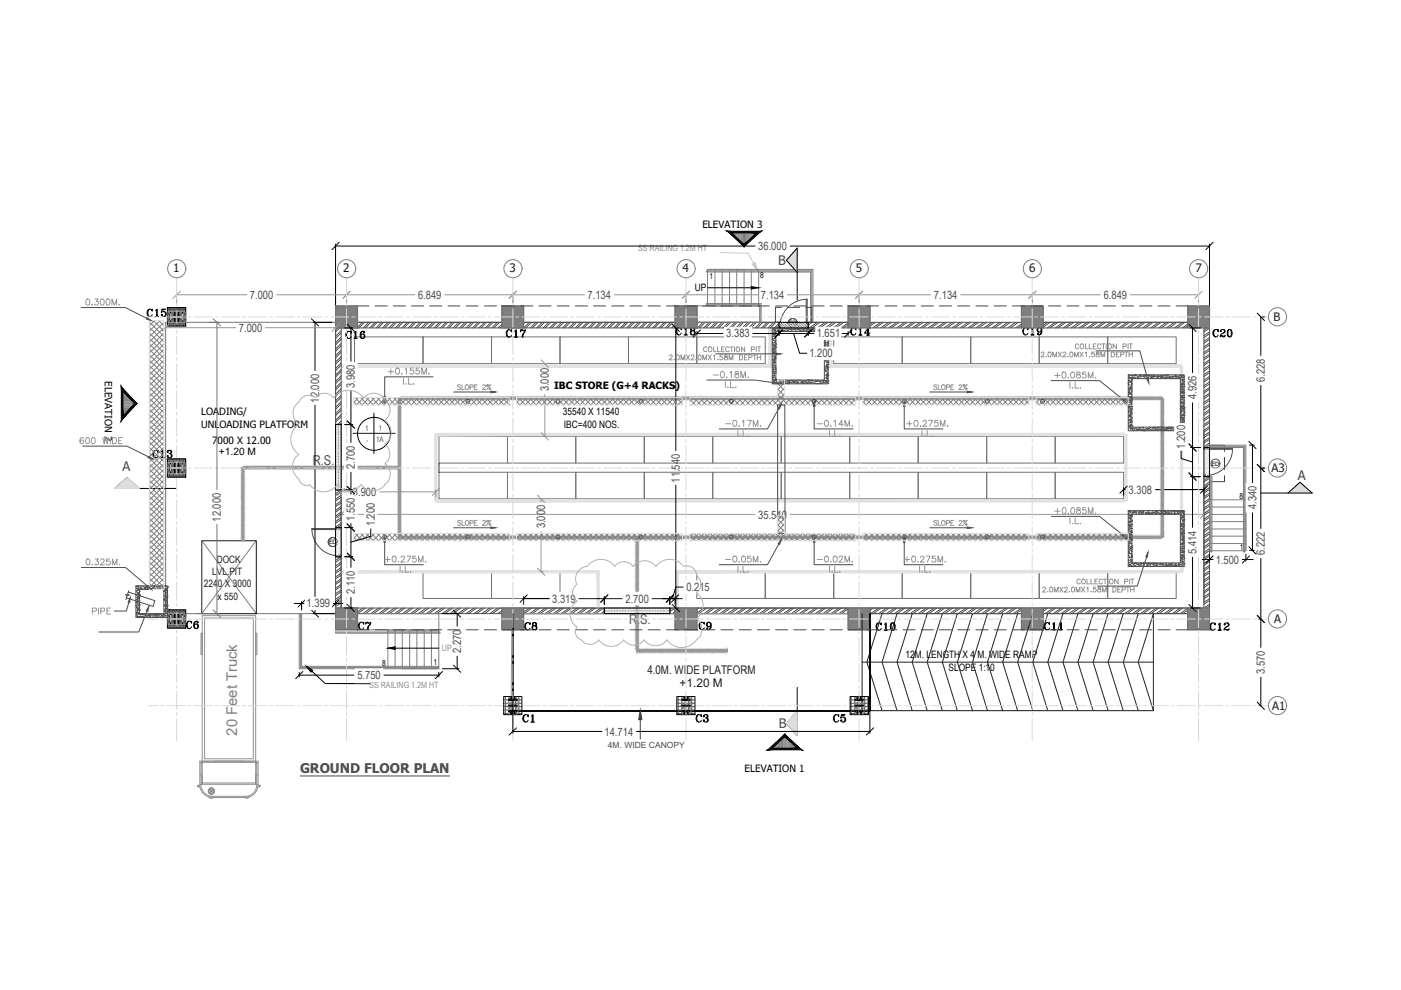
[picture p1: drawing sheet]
<svg xmlns="http://www.w3.org/2000/svg" width="297mm" height="210mm" viewBox="0 0 297 210" stroke-linecap="round" stroke-linejoin="round" font-family="sans-serif">
<defs><g id="words">
<g font-size="4.9" fill="#4c4c4c">
<text x="30" y="68.4">C15</text>
<text x="31" y="98.4">C13</text>
</g>
<text font-size="4.9" x="142.2" y="72.3">C18</text>
<text font-size="4.9" fill="#d9d9d9" x="215.5" y="72.3">C19</text>
<text font-size="4.9" fill="#484848" x="74.8" y="134.8">C7</text>
<text font-size="4.9" fill="#b2b2b2" x="147.1" y="134.8">C9</text>
<g font-size="4.4">
<text x="72" y="73">C16</text>
<text x="179.2" y="72.3">C14</text>
<text x="255.8" y="72.7">C20</text>
</g>
<g font-size="4.4" fill="#d9d9d9">
<text x="106.2" y="72.7">C17</text>
<text x="255.4" y="134.8">C12</text>
</g>
<text font-size="4.4" fill="#7f7f7f" x="38.5" y="134.4">C6</text>
<g font-size="4.4" fill="#484848">
<text x="110.1" y="134.8">C8</text>
<text x="184.5" y="134.8">C10</text>
<text x="220.1" y="134.8">C11</text>
</g>
<g font-size="4.4" fill="#4c4c4c">
<text x="109.7" y="154.2">C1</text>
<text x="146.4" y="154.2">C3</text>
<text x="175.3" y="154.2">C5</text>
</g>
<text font-size="3.1" fill="#7f7f7f" x="50.3" y="156" transform="rotate(-90 50.3 156)">20 Feet Truck</text>
<g font-size="2.9" fill="#4c4c4c">
<text x="66.3" y="98.7">R.S.</text>
<text x="133.4" y="132.3">R.S.</text>
</g>
<g font-size="2.8" fill="#4c4c4c">
<text x="165" y="56.3">B</text>
<text x="26" y="100">A</text>
<text x="275.2" y="101.8">A</text>
<text x="165.1" y="154.4">B</text>
</g>
<text font-size="2.8" fill="#4b4b4b" x="63.6" y="163.9">GROUND FLOOR PLAN</text>
<g font-size="2.5" fill="#1d1d1d">
<text x="36.7" y="57.8">1</text>
<text x="72.8" y="57.8">2</text>
<text x="108" y="57.8">3</text>
<text x="144.7" y="57.8">4</text>
<text x="181.5" y="57.8">5</text>
<text x="218.2" y="57.8">6</text>
<text x="253.4" y="57.8">7</text>
<text x="270" y="68">B</text>
<text x="269.6" y="100.1">A3</text>
<text x="270.1" y="132.1">A</text>
<text x="137.3" y="143">4.0M. WIDE PLATFORM</text>
<text x="144.1" y="145.7">+1.20 M</text>
<text x="269.7" y="150.5">A1</text>
</g>
<g font-size="2.4" fill="#4c4c4c">
<text x="160.8" y="53">36.000</text>
<text x="53" y="63.3">7.000</text>
<text x="88.6" y="63.3">6.849</text>
<text x="124.6" y="63.3">7.134</text>
<text x="161.3" y="63.3">7.134</text>
<text x="198" y="63.3">7.134</text>
<text x="234" y="63.3">6.849</text>
<text x="50.7" y="70.3">7.000</text>
<text x="154" y="71.6">3.383</text>
<text x="173.2" y="71.6">1.651</text>
<text x="171.6" y="75.8">1.200</text>
<text x="75.3" y="82.2" transform="rotate(-90 75.3 82.2)">3.980</text>
<text x="116.4" y="83" transform="rotate(-90 116.4 83)">3.000</text>
<text x="268.2" y="81" transform="rotate(-90 268.2 81)">6.228</text>
<text x="67.6" y="85.4" transform="rotate(-90 67.6 85.4)">12.000</text>
<text x="253.7" y="84.6" transform="rotate(-90 253.7 84.6)">4.926</text>
<text x="251.3" y="95.1" transform="rotate(-90 251.3 95.1)">1.200</text>
<text x="75.3" y="99.4" transform="rotate(-90 75.3 99.4)">2.700</text>
<text x="74.8" y="105.1">3.900</text>
<text x="144.1" y="102.3" transform="rotate(-90 144.1 102.3)">11.540</text>
<text x="239.3" y="104.7">3.308</text>
<text x="266.4" y="108" transform="rotate(-90 266.4 108)">4.340</text>
<text x="46.8" y="110.6" transform="rotate(-90 46.8 110.6)">12.000</text>
<text x="75.3" y="110.4" transform="rotate(-90 75.3 110.4)">1.550</text>
<text x="79.4" y="111.6" transform="rotate(-90 79.4 111.6)">1.200</text>
<text x="115.6" y="112" transform="rotate(-90 115.6 112)">3.000</text>
<text x="160.8" y="110">35.540</text>
<text x="253.7" y="117.4" transform="rotate(-90 253.7 117.4)">5.414</text>
<text x="257.8" y="119.5">1.500</text>
<text x="268.2" y="117.7" transform="rotate(-90 268.2 117.7)">6.222</text>
<text x="75.3" y="126" transform="rotate(-90 75.3 126)">2.110</text>
<text x="145.5" y="125.3">0.215</text>
<text x="65" y="128.8">1.399</text>
<text x="117.1" y="127.8">3.319</text>
<text x="132.6" y="127.8">2.700</text>
<text x="75.8" y="144">5.750</text>
<text x="97.8" y="138.4" transform="rotate(-90 97.8 138.4)">2.270</text>
<text x="268.2" y="142.9" transform="rotate(-90 268.2 142.9)">3.570</text>
<text x="128.2" y="156">14.714</text>
</g>
<g font-size="2.2">
<text x="147.3" y="61.7">UP</text>
<text x="119.3" y="88.1">35540 X 11540</text>
<text x="119.6" y="90.7">IBC=400 NOS.</text>
<text x="46.4" y="96.5">+1.20 M</text>
<text x="192" y="139.6">12M. LENGTH X 4 M. WIDE RAMP</text>
<text x="201.1" y="142.2">SLOPE 1:10</text>
</g>
<g font-size="2.2" fill="#1d1d1d">
<text x="45.9" y="119.4">DOCK</text>
<text x="43.3" y="124.6">2240 X 3000</text>
<text x="45" y="122">LVL.PIT</text>
<text x="46.1" y="127.1">x 550</text>
</g>
<g font-size="2.1">
<text x="148.9" y="48.4">ELEVATION 3</text>
<text x="22.2" y="80.8" transform="rotate(90 22.2 80.8)">ELEVATION 2</text>
<text x="117.5" y="82.4">IBC STORE (G+4 RACKS)</text>
<text x="42.7" y="88.1">LOADING/</text>
<text x="42.7" y="90.6">UNLOADING PLATFORM</text>
<text x="45" y="94.2">7000 X 12.00</text>
<text x="157.8" y="163.7">ELEVATION 1</text>
</g>
<g font-size="1.8" fill="#8d8d8d">
<text x="135.3" y="53.3">SS RAILING 1.2M HT</text>
<text x="93.7" y="137.9">UP</text>
<text x="78.3" y="145.9">SS RAILING 1.2M HT</text>
</g>
<text font-size="1.8" fill="#4b4b4b" x="128.9" y="158.6">4M. WIDE CANOPY</text>
<g font-size="1.7">
<text x="150.4" y="59.1">1</text>
<text x="161.2" y="58.9">8</text>
<text x="262.8" y="105.8">8</text>
<text x="262.8" y="116.6">1</text>
<text x="81.1" y="141.1">8</text>
<text x="91.9" y="140.9">1</text>
</g>
<g font-size="1.6" fill="#4b4b4b">
<text x="77.4" y="91.3">1</text>
<text x="77.7" y="93.8">-</text>
<text x="79.7" y="93.8">1A</text>
<text x="80.3" y="91.3">1</text>
</g>
<g font-size="1.2">
<text x="167.3" y="68.9">ED</text>
<text x="256.9" y="98.8">ED</text>
<text x="69.8" y="115.4">ED</text>
</g>
</g></defs>
<!-- layer: Civ-steps -->
<g fill="none" stroke="#7f7f7f" stroke-width=".21">
<path d="M150 57.4v-.3h22.4v11.2M150 57.7v6.7M151.6 57.1v.3M151.6 57.7v6.7M153.1 57.1v.3M153.1 57.7v6.7M154.7 57.1v.3M154.7 57.7v6.7M156.2 57.1v.3M156.2 57.7v6.7M157.8 57.1v.3M157.8 57.7v6.7"/>
<path d="M159.3 57.1v.3M159.3 57.7v6.7M160.9 57.1v.3M160.9 57.7v6.7M147.8 64.9h13.3v3.4h-13.3zM150 64.6v.3h10.9v-.3v.3M151.6 64.6v.3M153.1 64.6v.3M154.7 64.6v.3M156.2 64.6v.3M157.8 64.6v.3M159.3 64.6v.3"/>
<path d="M161.1 68.3v-3.7h-11.3v-.2h11.6v3.9M171.9 68.3v-10.6h-22.1v-.3h22.3v10.9M256.4 94.6h7.5v22.4h-.3v-22.1h-7.2M256.4 101.1h.5v15.9h-.2v-15.9M256.4 112.2h.3M256.4 115.2h.3M256.4 110.6h.3M256.4 113.7h.3M256.4 109.1h.3M256.4 107.5h.3M256.7 116.8h-.3v-10.8h.3h-.3v-11.6h7.7v22.4h-.2M256.9 112.2h6.7"/>
<path d="M256.9 115.2h6.7M256.9 116.8h6.7M256.9 110.6h6.7M256.9 113.7h6.7M256.9 109.1h6.7M256.9 107.5h6.7M256.9 106h6.7M263.9 112.2h.2M263.9 115.2h.2M263.9 110.6h.2M263.9 113.7h.2M263.9 109.1h.2"/>
<path d="M263.9 107.5h.2M263.9 106h.2M63.4 130.1v11.7h29.6v-.3M63.7 130.1v11.4h29.3v-.2h-29v-11.2M71.1 134h22.2v.3h-22.2zM75.8 130.1h17.2v3.4h-17.2zM82.2 134v-.3h10.8v.3M82.2 133.5v7.8M83.8 133.5v7.8M85.3 133.5v7.8M86.9 133.5v7.8M88.4 133.5v7.8"/>
<path d="M89.9 133.5v7.8M91.5 133.5v7.8M93 133.5v7.8M82.2 141.5v.3M83.8 141.5v.3M85.3 141.5v.3M86.9 141.5v.3M88.4 141.5v.3M89.9 141.5v.3M91.5 141.5v.3"/>
</g>
<!-- layer: Civ-Wall -->
<g fill="none" stroke="#535353" stroke-width=".21">
<path d="M75.8 68.3h30.6M111 68.3h32.1M165.2 68.3h-17.4h17.4v1.2h-92.9v20.5h-1.2v-21.7v21.7h1.2M171.4 68.3h8.4v1.2h-8.4zM171.4 68.3h8.4M184.5 68.3h32.1M184.5 69.5h32.1M221.2 68.3h30.6v1.2h-30.6zM221.2 68.3h30.6M256.4 68.3v26.6M255.3 94.9v-25.4h1.1v25.4M255.3 91.2v3.7"/>
<path d="M255.3 94.9h1.1M24.4 103.6l2.6-2.3 2.5 2.3zM71.1 103.9h1.2v8h-1.2zM71.1 118h1.2v10.9h-1.2zM71.1 103.9h1.2v8M255.3 112.6v16.3h-183v-10.9M75.8 130.1h30.6M111 128.9h17.1v1.2h-17.1zM111 130.1h32.1M142 128.9h1.1v1.2h-1.1zM142 128.9v1.2M147.8 128.9h32v1.2h-32z"/>
<path d="M147.8 130.1h32M184.5 128.9h32.1v1.2h-32.1zM184.5 130.1h32.1M221.2 128.9h30.6v1.2h-30.6zM221.2 130.1h30.6M255.3 127.8v-26.7h1.1v29M169 150.8v5.1l-2.3-2.6z"/>
</g>
<!-- layer: CANOPY -->
<g fill="none" stroke="#484848" stroke-width=".21">
<path d="M75.8 64.9h2.4M79.5 64.9h2.6M83.4 64.9h2.6M87.2 64.9h2.6M91.1 64.9h2.6M95 64.9h2.5M98.8 64.9h2.6M102.7 64.9h2.6M106.5 64.9h2.6M110.4 64.9h2.6M114.2 64.9h2.6M118.1 64.9h2.6"/>
<path d="M122 64.9h2.6M125.8 64.9h2.6M129.7 64.9h2.6M133.5 64.9h2.6M137.4 64.9h2.6M141.3 64.9h2.5M145.1 64.9h2.6M149 64.9h2.6M152.9 64.9h2.5M156.7 64.9h2.6M160.6 64.9h2.5M164.5 64.9h2.5"/>
<path d="M165.7 65.2h-1.3v3.1h1.3M166.9 65.2h2.6M166.9 68.3h2.6M168.3 64.9h2.6M170.8 65.2h1.3v3.1h-1.3M172.2 64.9h2.5M176 64.9h2.6M179.9 64.9h2.5M183.8 64.9h2.5M187.6 64.9h2.6M191.5 64.9h2.5M195.3 64.9h2.6"/>
<path d="M199.2 64.9h2.5M203.1 64.9h2.5M206.9 64.9h2.6M210.8 64.9h2.5M214.6 64.9h2.6M218.5 64.9h2.6M222.3 64.9h2.6M226.2 64.9h2.6M230.1 64.9h2.5M233.9 64.9h2.6M237.8 64.9h2.6M241.6 64.9h2.6"/>
<path d="M245.5 64.9h2.6M249.4 64.9h2.4M256.4 95.7v-1.3h3.2v1.3M256.4 97v2.5M259.6 97v2.5M256.4 100.9v1.2h3.2v-1.2M79.5 133.5h2.6M83.4 133.5h2.6M87.2 133.5h2.6M91.1 133.5h2.6M94.9 133.5h2.6M98.8 133.5h2.6"/>
<path d="M102.7 133.5h2.6M106.5 133.5h2.6M114.2 133.5h2.6M118.1 133.5h2.6M122 133.5h2.6M125.8 133.5h2.6M129.7 133.5h2.6M133.5 133.5h2.6M137.4 133.5h2.6M141.3 133.5h2.5M145.1 133.5h2.6M152.9 133.5h2.5"/>
<path d="M156.7 133.5h2.6M160.6 133.5h2.5M164.5 133.5h2.5M168.3 133.5h2.6M172.2 133.5h2.5M176 133.5h2.6M179.9 133.5h2.5M191.5 133.5h2.5M195.3 133.5h2.6M199.2 133.5h2.5M203.1 133.5h2.5M206.9 133.5h2.6"/>
<path d="M210.8 133.5h2.5M214.6 133.5h2.6M218.5 133.5h2.6M226.2 133.5h2.6M230.1 133.5h2.5M233.9 133.5h2.6M237.8 133.5h2.6M241.6 133.5h2.6M245.5 133.5h2.6M249.4 133.5h2.4"/>
</g>
<!-- layer: CIV-TEXT -->
<path d="M63.6 164.5h31.7" fill="none" stroke="#4b4b4b" stroke-width=".21"/>
<!-- layer: Civ-Wall -->
<path d="M159.5 56l.6-.3 .7 2z" fill="#c8c8c8" stroke="#c8c8c8" stroke-width=".21"/>
<path d="M152.6 53.6l6 .1 1.2 2.2" fill="none" stroke="#c8c8c8" stroke-width=".21"/>
<!-- layer: Civ-dim -->
<g fill="none" stroke="#979797" stroke-width=".21">
<path d="M35 69.5h15M37.4 62.5h14.9M37.5 62.1v2.4M56.3 69.5h14.9M58.6 62.5h29.3M73.5 62.1v2M94.3 62.5h29.6M108.7 62.1v2M115.2 77.1h.7M115.5 77v.3M130.2 62.5h30.4M145.4 62.1v2"/>
<path d="M166.9 62.5h30.4M182.1 62.1v2M203.7 62.5h29.6M218.9 62.1v2M239.7 62.5h14.5M254.1 62.1v2M115.2 92.5h.7M115.5 83.7v8.9M72.2 109.1h87.8M72.2 104.3h2M72.3 103.9v1.5M72.3 108.7v15.6"/>
<path d="M80.5 104.3h12M92.4 103.9v1.5M114.5 105.8h.6M114.7 105.7v.7M114.7 112.7v8.6M167.5 109.1h87.8M255.3 108.7v15.6M114.5 121.2h.6"/>
</g>
<!-- layer: GATE -->
<g fill="none" stroke="#979797" stroke-width=".21">
<path d="M35.9 68.7l-1.5 1.5M38.2 61.7l-1.5 1.6M71.9 68.7l-1.5 1.5M74.2 61.7l-1.5 1.6M109.5 61.7l-1.6 1.6M114.8 76.3l1.5 1.6M146.2 61.7l-1.5 1.6M182.9 61.7l-1.5 1.6M219.7 61.7l-1.6 1.6M254.9 61.7l-1.5 1.6M114.8 91.8l1.5 1.5M73.1 108.3l-1.5 1.6"/>
<path d="M73.1 103.5l-1.5 1.5M93.2 103.5l-1.6 1.5M113.9 105l1.6 1.6M256 108.3l-1.5 1.6M113.9 120.5l1.6 1.5"/>
</g>
<!-- layer: Civ-ele -->
<path d="M46 68.3v35.5M71.1 68.3h-36v61.8h36M46 111.1v19.1" fill="none" stroke="#757575" stroke-width=".21"/>
<!-- layer: fur -->
<g fill="none" stroke="#727272" stroke-width=".21">
<path d="M75.2 71.4h14.5v5.7h-14.5zM89.7 71.4h14.5v5.7h-14.5zM104.2 71.4h14.5v5.7h-14.5zM118.7 71.4h14.6v5.7h-14.6zM133.3 71.4h14.4v5.7h-14.4zM147.7 71.4h14.5v5.7h-14.5zM176.8 71.4h14.5v5.7h-14.5zM191.3 71.4h14.5v5.7h-14.5zM205.8 71.4h14.5v5.7h-14.5zM220.3 71.4h14.6v5.7h-14.6zM234.9 71.4h14.5v5.7h-14.5zM93.1 92.5h14.5v5.7h-14.5z"/>
<path d="M107.6 92.5h14.5v5.7h-14.5zM122.1 92.5h14.5v5.7h-14.5zM136.6 92.5h14.5v5.7h-14.5zM151.1 92.5h14.5v5.7h-14.5zM165.6 92.5h14.6v5.7h-14.6zM180.2 92.5h14.5v5.7h-14.5zM194.7 92.5h14.5v5.7h-14.5zM209.2 92.5h14.5v5.7h-14.5zM223.7 92.5h14.5v5.7h-14.5zM93.1 100.1h14.5v5.7h-14.5zM107.6 100.1h14.5v5.7h-14.5zM122.1 100.1h14.5v5.7h-14.5z"/>
<path d="M136.6 100.1h14.5v5.7h-14.5zM151.1 100.1h14.5v5.7h-14.5zM165.6 100.1h14.6v5.7h-14.6zM180.2 100.1h14.5v5.7h-14.5zM194.7 100.1h14.5v5.7h-14.5zM209.2 100.1h14.5v5.7h-14.5zM223.7 100.1h14.5v5.7h-14.5zM89.7 121.2h14.5v5.7h-14.5zM104.2 121.2h14.5v5.7h-14.5zM147.7 121.2h14.5v5.7h-14.5zM162.2 121.2h14.6v5.7h-14.6zM176.8 121.2h14.5v5.7h-14.5z"/>
<path d="M191.3 121.2h14.5v5.7h-14.5zM205.8 121.2h14.5v5.7h-14.5zM220.3 121.2h14.6v5.7h-14.6zM234.9 121.2h14.5v5.7h-14.5z"/>
</g>
<!-- layer: Civ-Wall -->
<path d="M42.8 114.7l11.5 15.4M54.3 114.7l-11.5 15.4" fill="none" stroke="#7f7f7f" stroke-width=".21"/>
<!-- layer: FAN -->
<path d="M165.2 68.3v1.2M171.4 68.3v1.2M93.1 98.2v1.9M42.8 114.7h11.5v15.4h-11.5zM71.1 111.9h1.2M71.1 118h1.2M128.1 128.9v1.2M142 128.9v1.2" fill="none" stroke="#1d1d1d" stroke-width=".21"/>
<!-- layer: P -->
<g fill="none" stroke="#919191" stroke-width=".21">
<path d="M42.6 134.3h.3v4.5h-.3zM43.4 131h10.3v29.9h-10.3zM54.2 134.3h.3v4.5h-.3zM41.9 166.5h.2v.3h-.2zM42 166.7h.4v.1h-.4zM42.4 161.4h12.3v5a2.66 2.66 0 0 1-2.7 2.7h-6.9a2.72 2.72 0 0 1-2.7-2.7zM42.4 164.3h.5v2h-.5M42.4 161.6h12.3M42.6 161.8h.3v4.5h-.3zM42.6 166.4a2.37 2.37 0 0 0 2.5 2.4M42.9 166h11.3v.3h-11.3zM42.9 161.4v-30.9h11.3v30.9"/>
<path d="M44.2 169l.5 .3 .5-.2M44.4 167.4l.4 .3M44.5 167.4l.3 .3 .3-.3M44.8 167.8l-.3 .3M44.8 167.7l-.4 .3M45.2 167.4l-.3 .3 .3 .3-.4-.2M52.9 169l-.5 .3-.5-.2M54.2 161.8h.3v4.5h-.3zM54.4 166.4a2.43 2.43 0 0 1-2.4 2.4h-6.9M54.7 166.7h.3v.1h-.3zM54.7 164.3h-.5v2h.5M54.9 166.5h.2v.3h-.2z"/>
<circle cx="44.8" cy="167.7" r=".48"/>
<circle cx="44.8" cy="167.7" r=".66"/>
</g>
<!-- layer: Civ-door -->
<path d="M71.1 90v13.9M71.7 90v13.9M72.3 90v13.9" fill="none" stroke="#7f7f7f" stroke-width=".21"/>
<g fill="none" stroke="#4c4c4c" stroke-width=".21">
<path d="M165.2 69l.4 .2v.3h-.4zM165.6 69.2v.3h-.4M170.9 69.2l.5-.2v.5h-.5zM170.9 63.4v5.6h.5M170.9 69.2h.2M170.9 69.2v.3h.5M171.1 69v-5.6a5.8 5.8 0 0 0-5.7 5.8h.2M255.3 94.9h.5v.2l-.5 .2zM255.3 94.9v.4h.3M255.6 95.1v.2M255.8 95.1h5.5a5.8 5.8 0 0 1-5.7 5.8v-.3M255.8 94.9v.4h5.5"/>
<path d="M71.7 117.9h.2v-.2h.3v.3h-.5zM71.7 111.9h.5v.4h-.3zM71.7 112.1h-5.6a5.8 5.8 0 0 0 5.8 5.8v-.2M71.7 111.9v.4h-5.6M71.9 112.1v.2M71.9 117.7h.3v.3M72.2 111.9v.4h-.3M255.3 100.6h.3l.2 .5h-.5zM255.6 100.6h-.3v.5"/>
</g>
<!-- layer: A-_ANOTDIMN_D-1 -->
<path d="M159.3 60.8l1.6 .2-1.6 .3zM82.2 137.4l1.6-.3v.6zM65 141.3l1.3 .8-.4 .4z" fill="#000" stroke="#000" stroke-width=".21"/>
<g fill="none" stroke="#000" stroke-width=".21">
<path d="M71.1 52.2h89M71.1 51.7v15.9M167.5 52.2h89M256.4 51.7v15.9M66.4 68.3h4M66.8 68.3v10.3M74.4 69.4v7.2M143.3 69.4v26.2M147.7 70.7h5.6M150 61h9.3M159.6 70.7h13M165.2 70.3v.8"/>
<path d="M168.3 70.7l1.2 4.2h1.6M171.4 70.3v.8M252.5 69.5h2M252.8 69.4v9.6M66.8 85.9v44.3M73.1 90h1.7M74.4 82.9v10.9M250.4 95.7v1.5l2.4 .8M252.5 94.9h2M252.8 85.4v26.4M264.9 94.4h1M265.5 94.3v8"/>
<path d="M73.1 103.9h1.7M73.1 111.9h1.7M73.1 118h1.7M74.4 100.1v4.7M74.4 111v9.3M78.6 112.2v1.5l-4.2 1.2M143.3 102.9v26.1M238.2 103.8h.4M238.2 103.4v1.6M245 103.8h10.3M252.5 101.1h2M252.8 118.2v10.8"/>
<path d="M254.9 118.6h2.3M255.3 103.4v1.6M256.4 117.5v1.5M263.4 118.6h2.3M264.1 117.5v1.5M264.9 116.7h1M265.5 108.7v8.1M62.4 127.9h2.1M64 127.6v1.7M66.4 130.1h8.6M70.6 127.9h2.1M71.1 127.6v.6"/>
<path d="M73.1 128.9h1.7M74.4 126.7v2.3M83.8 137.4h9.2M93.8 130.1h3.5M96.9 130v2.8M96.9 139.1v2.8M110.9 126.9h5.5M111 126.5v1.7M122.8 126.9h9.1M128.1 126.5v1.7M138.2 126.9h3.9M142 126.9h1.1h-1.1"/>
<path d="M142 126.5v1.7M143.1 126.9h1.6M143.1 126.5v1.7M143.7 128.9h.2M144.9 124.5h-1.6l-.7 2.4M252.5 128.9h2M63.4 143.1h11.6M63.4 142.6v.9M66.1 142.3l2.8 2.6 9.5 .1M81.4 143.1h11.7M93 142.6v.9M93.8 141.8h3.5"/>
<path d="M108.7 155.1h18.9M108.7 148.4v7.1M134.9 155.1h49.6M184.4 147.7v7.8"/>
</g>
<!-- layer: GRID -->
<g fill="none" stroke="#4c4c4c" stroke-width=".21">
<circle cx="168.1" cy="68.5" r=".95"/>
<circle cx="257.7" cy="98.3" r=".95"/>
<circle cx="70.5" cy="114.9" r=".95"/>
</g>
<!-- layer: Civ-Wall -->
<path d="M128.1 129.4h.2v.2h-.2zM128.1 129.5h13.9M141.8 129.4h.2v.2h-.2z" fill="none" stroke="#8d8d8d" stroke-width=".21"/>
<g fill="#e1e1e1" stroke="#e1e1e1" stroke-width=".21">
<path d="M143.3 121v7.9h.5zM143.3 121l.5 .5v7.4zM143.3 121l.5 .5 106.7-.5zM143.8 121.5l106.7-.5v.5z"/>
<path d="M126.6 121.5v7.4h.5zM126.6 121.5l.5-.5v7.9zM72.3 121.5h54.3l.5-.5zM72.3 121h54.8l-54.8 .5z"/>
<path d="M175.9 69.5l.5 7.9v-7.9zM175.9 69.5l.5 7.9-.5 .5zM176.4 77.4l-.5 .5 74.6-.5zM175.9 77.9l74.6-.5v.5z"/>
<path d="M163 69.5l.6 8.4v-8.4zM163 69.5l.6 8.4-.6-.5zM72.3 77.9h91.3l-.6-.5zM72.3 77.4h90.7l-90.7 .5z"/>
<path d="M92.4 92.4h146v-.5zM92.4 91.9h146l-146 .5z"/>
<path d="M92.4 106.4h146v-.5zM92.4 105.9h146l-146 .5z"/>
<path d="M92.1 92.1l.6 14.1v-14.1zM92.1 92.1l.6 14.1h-.6z"/>
<path d="M238.4 92.1v14.1h.6zM238.4 92.1h.6v14.1z"/>
<path d="M250.3 77.7v43.5h.5zM250.3 77.7h.5v43.5z"/>
</g>
<!-- layer: hatch -->
<g fill="none" stroke="#4c4c4c" stroke-width=".21">
<path d="M72.3 74.2l-1.2 1.2M72.3 75.6l-1.2 1.2M72.3 76.9l-1.2 1.2M72.3 78.3l-1.2 1.2M72.3 79.7l-1.2 1.2M72.3 74.6l-1.2 1.3M72.3 76l-1.2 1.2M72.3 77.4l-1.2 1.2M72.3 78.8l-1.2 1.1M80 68.3l-1.2 1.2M80.9 68.3l-1.2 1.2M81.4 68.3l-1.2 1.2"/>
<path d="M82.3 68.3l-1.2 1.2M82.7 68.3l-1.1 1.2M83.6 68.3l-1.1 1.2M84.1 68.3l-1.2 1.2M85 68.3l-1.2 1.2M85.5 68.3l-1.2 1.2M86.3 68.3l-1.1 1.2M86.8 68.3l-1.2 1.2M87.7 68.3l-1.1 1.2M88.2 68.3l-1.2 1.2M89.1 68.3l-1.2 1.2M89.6 68.3l-1.2 1.2"/>
<path d="M90.5 68.3l-1.2 1.2M90.9 68.3l-1.2 1.2M91.8 68.3l-1.2 1.2M92.3 68.3l-1.2 1.2M93.2 68.3l-1.2 1.2M93.6 68.3l-1.2 1.2M94.6 68.3l-1.2 1.2M95 68.3l-1.2 1.2M95.9 68.3l-1.2 1.2M96.3 68.3l-1.1 1.2M97.3 68.3l-1.2 1.2M97.7 68.3l-1.2 1.2"/>
<path d="M98.6 68.3l-1.2 1.2M99.1 68.3l-1.2 1.2M100 68.3l-1.2 1.2M100.4 68.3l-1.1 1.2M101.3 68.3l-1.1 1.2M101.8 68.3l-1.2 1.2M102.7 68.3l-1.2 1.2M103.2 68.3l-1.2 1.2M104.1 68.3l-1.2 1.2M104.5 68.3l-1.1 1.2M105.4 68.3l-1.1 1.2M114.1 68.3l-1.2 1.2"/>
<path d="M115 68.3l-1.2 1.2M115.4 68.3l-1.2 1.2M116.3 68.3l-1.1 1.2M116.8 68.3l-1.2 1.2M117.7 68.3l-1.2 1.2M118.1 68.3l-1.1 1.2M119.1 68.3l-1.2 1.2M119.5 68.3l-1.2 1.2M120.4 68.3l-1.2 1.2M120.9 68.3l-1.2 1.2M121.8 68.3l-1.2 1.2M122.2 68.3l-1.1 1.2"/>
<path d="M123.1 68.3l-1.1 1.2M123.6 68.3l-1.2 1.2M124.5 68.3l-1.2 1.2M125 68.3l-1.2 1.2M125.9 68.3l-1.2 1.2M126.3 68.3l-1.1 1.2M127.2 68.3l-1.1 1.2M127.7 68.3l-1.2 1.2M128.6 68.3l-1.2 1.2M129.1 68.3l-1.2 1.2M129.9 68.3l-1.1 1.2M130.4 68.3l-1.2 1.2"/>
<path d="M131.3 68.3l-1.1 1.2M131.8 68.3l-1.2 1.2M132.7 68.3l-1.2 1.2M133.1 68.3l-1.2 1.2M134.1 68.3l-1.2 1.2M134.5 68.3l-1.2 1.2M135.4 68.3l-1.2 1.2M135.9 68.3l-1.2 1.2M136.8 68.3l-1.2 1.2M137.2 68.3l-1.2 1.2M138.1 68.3l-1.2 1.2M138.6 68.3l-1.2 1.2"/>
<path d="M139.5 68.3l-1.2 1.2M139.9 68.3l-1.1 1.2M140.9 68.3l-1.2 1.2M141.3 68.3l-1.1 1.2M150.4 68.3l-1.2 1.2M150.9 68.3l-1.2 1.2M151.8 68.3l-1.2 1.2M152.2 68.3l-1.2 1.2M153.1 68.3l-1.2 1.2M153.6 68.3l-1.2 1.2M154.5 68.3l-1.2 1.2M154.9 68.3l-1.2 1.2"/>
<path d="M155.9 68.3l-1.2 1.2M156.3 68.3l-1.2 1.2M157.2 68.3l-1.2 1.2M157.7 68.3l-1.2 1.2M158.6 68.3l-1.2 1.2M159 68.3l-1.2 1.2M159.9 68.3l-1.2 1.2M160.4 68.3l-1.2 1.2M161.3 68.3l-1.2 1.2M161.7 68.3l-1.1 1.2M162.7 68.3l-1.2 1.2M163.1 68.3l-1.2 1.2"/>
<path d="M164 68.3l-1.2 1.2M164.5 68.3l-1.2 1.2M165.2 68.6l-1 .9M165.2 69l-.5 .5M171.6 68.3l-.2 .2M172.2 68.3l-.8 .6M173.3 68.3l-1.7 1.2M173.8 68.3l-1.6 1.2M175 68.3l-1.7 1.2M175.5 68.3l-1.7 1.2M176.6 68.3l-1.7 1.2M177.2 68.3l-1.7 1.2"/>
<path d="M178.3 68.3l-1.7 1.2M178.9 68.3l-1.7 1.2M186.8 68.3l-1.7 1.2M187.3 68.3l-1.6 1.2M188.4 68.3l-1.6 1.2M189 68.3l-1.6 1.2M190.1 68.3l-1.6 1.2M190.7 68.3l-1.7 1.2M191.8 68.3l-1.7 1.2M192.3 68.3l-1.6 1.2M193.5 68.3l-1.7 1.2M194 68.3l-1.6 1.2"/>
<path d="M195.1 68.3l-1.6 1.2M195.7 68.3l-1.6 1.2M196.8 68.3l-1.6 1.2M197.4 68.3l-1.7 1.2M198.5 68.3l-1.6 1.2M199.1 68.3l-1.7 1.2M200.2 68.3l-1.6 1.2M200.8 68.3l-1.7 1.2M201.9 68.3l-1.7 1.2M202.5 68.3l-1.7 1.2M203.6 68.3l-1.7 1.2M204.1 68.3l-1.6 1.2"/>
<path d="M205.3 68.3l-1.7 1.2M205.8 68.3l-1.6 1.2M207 68.3l-1.7 1.2M207.5 68.3l-1.6 1.2M208.6 68.3l-1.6 1.2M209.2 68.3l-1.7 1.2M210.3 68.3l-1.7 1.2M210.8 68.3l-1.6 1.2M212 68.3l-1.7 1.2M212.5 68.3l-1.6 1.2M213.7 68.3l-1.7 1.2M214.2 68.3l-1.6 1.2"/>
<path d="M215.3 68.3l-1.6 1.2M223.8 68.3l-1.7 1.2M224.3 68.3l-1.7 1.2M225.5 68.3l-1.7 1.2M226 68.3l-1.7 1.2M227.1 68.3l-1.6 1.2M227.7 68.3l-1.7 1.2M228.8 68.3l-1.7 1.2M229.4 68.3l-1.7 1.2M230.5 68.3l-1.7 1.2M231 68.3l-1.7 1.2M232.2 68.3l-1.7 1.2"/>
<path d="M232.7 68.3l-1.7 1.2M233.9 68.3l-1.7 1.2M234.4 68.3l-1.7 1.2M235.5 68.3l-1.7 1.2M236.1 68.3l-1.7 1.2M237.2 68.3l-1.7 1.2M237.8 68.3l-1.7 1.2M238.9 68.3l-1.7 1.2M239.5 68.3l-1.7 1.2M240.6 68.3l-1.7 1.2M241.2 68.3l-1.7 1.2M242.3 68.3l-1.7 1.2"/>
<path d="M242.8 68.3l-1.6 1.2M244 68.3l-1.7 1.2M244.5 68.3l-1.7 1.2M245.6 68.3l-1.6 1.2M246.2 68.3l-1.7 1.2M247.3 68.3l-1.7 1.2M247.9 68.3l-1.7 1.2M249 68.3l-1.7 1.2M249.5 68.3l-1.6 1.2M250.7 68.3l-1.7 1.2M251.2 68.3l-1.7 1.2M251.8 68.7l-1.1 .8"/>
<path d="M251.8 69.1l-.6 .4M256.4 73.9l-1.1 .8M256.4 75.1l-1.1 .8M256.4 76.3l-1.1 .8M256.4 77.4l-1.1 .8M256.4 78.6l-1.1 .8M256.4 79.8l-1.1 .8M256.4 74.3l-1.1 .8M256.4 75.5l-1.1 .8M256.4 76.6l-1.1 .9M256.4 77.8l-1.1 .9M256.4 79l-1.1 .9"/>
<path d="M72.3 81l-1.2 1.2M72.3 82.4l-1.2 1.2M72.3 83.8l-1.2 1.2M72.3 85.1l-1.2 1.2M72.3 86.5l-1.2 1.2M72.3 87.9l-1.2 1.2M72.3 89.3l-.7 .7M72.3 80.2l-1.2 1.1M72.3 81.5l-1.2 1.2M72.3 82.9l-1.2 1.1M72.3 84.3l-1.2 1.1M72.3 85.6l-1.2 1.2"/>
<path d="M72.3 87l-1.2 1.2M72.3 88.3l-1.2 1.2M72.3 89.7l-.3 .3M256.4 81l-1.1 .8M256.4 82.1l-1.1 .9M256.4 83.3l-1.1 .9M256.4 84.5l-1.1 .8M256.4 85.7l-1.1 .8M256.4 86.8l-1.1 .9M256.4 88l-1.1 .9M256.4 89.2l-1.1 .9M256.4 90.4l-1.1 .8"/>
<path d="M256.4 91.6l-1.1 .8M256.4 92.8l-1.1 .8M256.4 93.9l-1.1 .9M256.4 80.2l-1.1 .8M256.4 81.4l-1.1 .8M256.4 82.5l-1.1 .9M256.4 83.7l-1.1 .9M256.4 84.9l-1.1 .8M256.4 86.1l-1.1 .8M256.4 87.3l-1.1 .8M256.4 88.4l-1.1 .9M256.4 89.6l-1.1 .8"/>
<path d="M256.4 90.8l-1.1 .8M256.4 92l-1.1 .8M256.4 93.1l-1.1 .9M256.4 94.3l-.8 .6M72.2 103.9l-1.1 .8M72.2 118l-1.1 .8M72.3 105l-1.2 .8M72.3 106.2l-1.2 .8M72.3 107.4l-1.2 .8M72.3 108.6l-1.2 .8M72.3 109.7l-1.2 .8M72.3 110.9l-1.2 .8"/>
<path d="M72.3 104.2l-1.2 .8M72.3 105.4l-1.2 .8M72.3 106.6l-1.2 .8M72.3 107.8l-1.2 .8M72.3 108.9l-1.2 .9M72.3 110.1l-1.2 .9M72.3 111.3l-.8 .6M72.3 119.2l-1.2 .8M72.3 118.4l-1.2 .8M72.3 119.6l-1.2 .8M256.4 101.1l-1.1 .7M256.4 102.2l-1.1 .8"/>
<path d="M256.4 103.3l-1.1 .9M256.4 104.5l-1.1 .9M256.4 105.7l-1.1 .8M256.4 106.9l-1.1 .8M256.4 108l-1.1 .9M256.4 109.2l-1.1 .9M256.4 110.4l-1.1 .9M256.4 111.6l-1.1 .8M256.4 112.8l-1.1 .8M256.4 114l-1.1 .8M256.4 115.1l-1.1 .9M256.4 116.3l-1.1 .9"/>
<path d="M256.4 117.5l-1.1 .8M256.4 118.7l-1.1 .8M256.4 119.9l-1.1 .8M256.4 101.4l-1.1 .8M256.4 102.6l-1.1 .8M256.4 103.7l-1.1 .9M256.4 104.9l-1.1 .9M256.4 106.1l-1.1 .8M256.4 107.3l-1.1 .8M256.4 108.5l-1.1 .8M256.4 109.7l-1.1 .8M256.4 110.8l-1.1 .8"/>
<path d="M256.4 112l-1.1 .8M256.4 113.2l-1.1 .8M256.4 114.4l-1.1 .8M256.4 115.5l-1.1 .8M256.4 116.7l-1.1 .8M256.4 117.9l-1.1 .8M256.4 119.1l-1.1 .8M72.3 120.3l-1.2 .9M72.3 121.5l-1.2 .9M72.3 122.7l-1.2 .8M72.3 123.9l-1.2 .8M72.3 125.1l-1.2 .8"/>
<path d="M72.3 126.3l-1.2 .8M72.3 127.4l-1.2 .8M72.3 128.6l-.4 .3M72.3 120.7l-1.2 .9M72.3 121.9l-1.2 .8M72.3 123.1l-1.2 .8M72.3 124.3l-1.2 .8M72.3 125.4l-1.2 .9M72.3 126.6l-1.2 .9M72.3 127.8l-1.2 .8M75.8 128.9h.1M76.9 128.9l-1.1 .8"/>
<path d="M77.5 128.9l-1.7 1.2M78.6 128.9l-1.7 1.2M79.1 128.9l-1.6 1.2M80.3 128.9l-1.7 1.2M80.8 128.9l-1.7 1.2M82 128.9l-1.7 1.2M82.5 128.9l-1.7 1.2M83.6 128.9l-1.7 1.2M84.2 128.9l-1.7 1.2M85.3 128.9l-1.7 1.2M85.9 128.9l-1.7 1.2M87 128.9l-1.7 1.2"/>
<path d="M87.6 128.9l-1.7 1.2M88.7 128.9l-1.7 1.2M89.3 128.9l-1.7 1.2M90.4 128.9l-1.7 1.2M91 128.9l-1.7 1.2M92.1 128.9l-1.7 1.2M92.6 128.9l-1.7 1.2M93.8 128.9l-1.7 1.2M94.3 128.9l-1.7 1.2M95.4 128.9l-1.6 1.2M96 128.9l-1.7 1.2M97.1 128.9l-1.7 1.2"/>
<path d="M97.7 128.9l-1.7 1.2M98.8 128.9l-1.7 1.2M99.3 128.9l-1.7 1.2M100.5 128.9l-1.7 1.2M101 128.9l-1.7 1.2M102.2 128.9l-1.7 1.2M102.7 128.9l-1.7 1.2M103.8 128.9l-1.7 1.2M104.4 128.9l-1.7 1.2M105.5 128.9l-1.7 1.2M106.1 128.9l-1.7 1.2M106.4 129.5l-.9 .6"/>
<path d="M106.4 129.9l-.3 .2M111.2 128.9l-.2 .1M112.3 128.9l-1.3 .9M112.8 128.9l-1.7 1.2M113.9 128.9l-1.6 1.2M114.5 128.9l-1.7 1.2M115.6 128.9l-1.7 1.2M116.2 128.9l-1.7 1.2M117.3 128.9l-1.7 1.2M117.9 128.9l-1.7 1.2M119 128.9l-1.7 1.2M119.5 128.9l-1.7 1.2"/>
<path d="M120.7 128.9l-1.7 1.2M121.2 128.9l-1.7 1.2M122.3 128.9l-1.6 1.2M122.9 128.9l-1.7 1.2M124 128.9l-1.7 1.2M124.6 128.9l-1.7 1.2M125.7 128.9l-1.7 1.2M126.3 128.9l-1.7 1.2M127.4 128.9l-1.7 1.2M128 128.9l-1.7 1.2M128.1 129.6l-.7 .5M128.1 130l-.1 .1"/>
<path d="M142.5 128.9l-.5 .4M143.1 129.7l-.6 .4M143.1 128.9l-1.1 .8M143.1 130.1h.1M148.2 128.9l-.4 .3M149.3 128.9l-1.5 1.1M149.8 128.9l-1.6 1.2M150.9 128.9l-1.6 1.2M151.5 128.9l-1.7 1.2M152.6 128.9l-1.7 1.2M153.2 128.9l-1.7 1.2M154.3 128.9l-1.7 1.2"/>
<path d="M154.9 128.9l-1.7 1.2M156 128.9l-1.7 1.2M156.6 128.9l-1.7 1.2M157.7 128.9l-1.7 1.2M158.2 128.9l-1.7 1.2M159.4 128.9l-1.7 1.2M159.9 128.9l-1.7 1.2M161.1 128.9l-1.7 1.2M161.6 128.9l-1.7 1.2M162.7 128.9l-1.7 1.2M163.3 128.9l-1.7 1.2M164.4 128.9l-1.7 1.2"/>
<path d="M165 128.9l-1.7 1.2M166.1 128.9l-1.7 1.2M166.7 128.9l-1.7 1.2M167.8 128.9l-1.7 1.2M168.3 128.9l-1.6 1.2M169.4 128.9l-1.6 1.2M170 128.9l-1.7 1.2M171.1 128.9l-1.7 1.2M171.7 128.9l-1.7 1.2M172.8 128.9l-1.7 1.2M173.4 128.9l-1.7 1.2M174.5 128.9l-1.7 1.2"/>
<path d="M175.1 128.9l-1.7 1.2M176.2 128.9l-1.7 1.2M176.7 128.9l-1.6 1.2M177.9 128.9l-1.7 1.2M178.4 128.9l-1.7 1.2M179.6 128.9l-1.7 1.2M179.8 129.9l-.2 .2M179.8 129.1l-1.4 1M184.6 128.9l-.1 .1M185.2 128.9l-.7 .5M186.3 128.9l-1.7 1.2M186.8 128.9l-1.6 1.2"/>
<path d="M187.9 128.9l-1.6 1.2M188.5 128.9l-1.7 1.2M189.6 128.9l-1.7 1.2M190.2 128.9l-1.7 1.2M191.3 128.9l-1.7 1.2M191.9 128.9l-1.7 1.2M193 128.9l-1.7 1.2M193.6 128.9l-1.7 1.2M194.7 128.9l-1.7 1.2M195.3 128.9l-1.7 1.2M196.4 128.9l-1.7 1.2M196.9 128.9l-1.7 1.2"/>
<path d="M198.1 128.9l-1.7 1.2M198.6 128.9l-1.7 1.2M199.8 128.9l-1.7 1.2M200.3 128.9l-1.7 1.2M201.4 128.9l-1.7 1.2M202 128.9l-1.7 1.2M203.1 128.9l-1.7 1.2M203.7 128.9l-1.7 1.2M204.8 128.9l-1.7 1.2M205.3 128.9l-1.6 1.2M206.5 128.9l-1.7 1.2M207 128.9l-1.7 1.2"/>
<path d="M208.1 128.9l-1.7 1.2M208.7 128.9l-1.7 1.2M209.8 128.9l-1.7 1.2M210.4 128.9l-1.7 1.2M211.5 128.9l-1.7 1.2M212.1 128.9l-1.7 1.2M213.2 128.9l-1.7 1.2M213.8 128.9l-1.7 1.2M214.9 128.9l-1.7 1.2M215.5 128.9l-1.7 1.2M216.6 128.9l-1.7 1.2M216.6 129.3l-1.2 .8"/>
<path d="M221.6 128.9l-.4 .3M222.2 128.9l-1 .7M223.3 128.9l-1.7 1.2M223.8 128.9l-1.6 1.2M225 128.9l-1.7 1.2M225.5 128.9l-1.7 1.2M226.7 128.9l-1.7 1.2M227.2 128.9l-1.7 1.2M228.3 128.9l-1.7 1.2M228.9 128.9l-1.7 1.2M230 128.9l-1.7 1.2M230.6 128.9l-1.7 1.2"/>
<path d="M231.7 128.9l-1.7 1.2M232.3 128.9l-1.7 1.2M233.4 128.9l-1.7 1.2M234 128.9l-1.7 1.2M235.1 128.9l-1.7 1.2M235.6 128.9l-1.6 1.2M236.8 128.9l-1.7 1.2M237.3 128.9l-1.7 1.2M238.4 128.9l-1.6 1.2M239 128.9l-1.7 1.2M240.1 128.9l-1.7 1.2M240.7 128.9l-1.7 1.2"/>
<path d="M241.8 128.9l-1.7 1.2M242.3 128.9l-1.6 1.2M243.5 128.9l-1.7 1.2M244 128.9l-1.7 1.2M245.2 128.9l-1.7 1.2M245.7 128.9l-1.7 1.2M246.8 128.9l-1.7 1.2M247.4 128.9l-1.7 1.2M248.5 128.9l-1.7 1.2M249.1 128.9l-1.7 1.2M250.2 128.9l-1.7 1.2M250.8 128.9l-1.7 1.2"/>
<path d="M251.8 129l-1.6 1.1M251.8 129.4l-1 .7M256.4 121l-1.1 .8M256.4 122.2l-1.1 .8M256.4 123.4l-1.1 .8M256.4 124.6l-1.1 .8M256.4 125.7l-1.1 .8M256.4 126.9l-1.1 .8M256.4 128.1l-1.1 .8M256.4 120.2l-1.1 .9M256.4 121.4l-1.1 .8M256.4 122.6l-1.1 .8"/>
<path d="M256.4 123.8l-1.1 .8M256.4 124.9l-1.1 .9M256.4 126.1l-1.1 .9M256.4 127.3l-1.1 .9M256.4 128.5l-.6 .4"/>
</g>
<!-- layer: S-HATCH -->
<g fill="#dbdbdb" stroke="#dbdbdb" stroke-width=".21">
<path d="M273.1 104.5l2.5-2.3 2.6 2.3z"/>
<path d="M24.4 103.6l2.6-2.3 2.5 2.3z"/>
<path d="M169 52.6v2.6h-2.3zM166.7 55.2l2.3 2.5v-2.5z"/>
<path d="M169 150.8v2.5h-2.3zM166.7 153.3l2.3 2.6v-2.6z"/>
</g>
<!-- layer: Civ-Wall -->
<path d="M169 57.8l-2.3-2.6 2.3-2.6v11M27 101.3l-2.6 2.3M27.2 103.6h10.1M267.2 104.5h11l-2.6-2.3-2.5 2.3M169 145.7v10.2l-2.3-2.6" fill="none" stroke="#000" stroke-width=".21"/>
<!-- layer: TAG-ELE_PRO -->
<path d="M154.6 49.2h6.3l-3.1 2.9zM25.9 82.4l2.9 3.2-2.9 3.1zM163.3 158.8l3.1-2.9 3.1 2.9z" fill="none" stroke="#000" stroke-width=".21"/>
<g fill="none" stroke="#7f7f7f" stroke-width=".21">
<path d="M154.7 49.2v.1M154.9 49.2v.3M155.1 49.2v.4M155.3 49.2v.6M155.5 49.2v.8M155.7 49.2v1M155.9 49.2v1.1M156.1 49.2v1.3M156.3 49.2v1.5M156.5 49.2v1.7M156.7 49.2v1.9M156.9 49.2v2"/>
<path d="M157.1 49.2v2.2M157.3 49.2v2.4M157.5 49.2v2.6M157.6 49.2v2.8M157.8 49.2v2.8M158.1 49.2v2.6M158.2 49.2v2.4M158.4 49.2v2.2M158.7 49.2v2.1M158.8 49.2v1.9M159 49.2v1.7M159.2 49.2v1.5"/>
<path d="M159.4 49.2v1.4M159.6 49.2v1.2M159.8 49.2v1M160 49.2v.8M160.2 49.2v.6M160.4 49.2v.5M160.6 49.2v.3M160.8 49.2v.1M25.9 88.6h.1M25.9 88.4h.3M25.9 88.2h.5M25.9 88h.6"/>
<path d="M25.9 87.8h.8M25.9 87.6h1M25.9 87.4h1.2M25.9 87.2h1.3M25.9 87.1h1.5M25.9 86.8h1.7M25.9 86.6h1.9M25.9 86.5h2.1M25.9 86.2h2.2M25.9 86.1h2.4M25.9 85.9h2.6M25.9 85.7h2.8"/>
<path d="M25.9 85.5h2.8M25.9 85.3h2.6M25.9 85.1h2.4M25.9 84.9h2.2M25.9 84.7h2.1M25.9 84.5h1.9M25.9 84.3h1.7M25.9 84.1h1.5M25.9 83.9h1.3M25.9 83.7h1.1M25.9 83.5h1M25.9 83.3h.8"/>
<path d="M25.9 83.1h.6M25.9 82.9h.4M25.9 82.7h.2M25.9 82.5h.1M163.4 158.7v.1M163.5 158.6v.2M163.7 158.4v.4M163.9 158.2v.6M164.1 158v.8M164.3 157.8v1M164.5 157.7v1.1M164.7 157.5v1.3"/>
<path d="M164.9 157.3v1.5M165.1 157.1v1.7M165.3 156.9v1.9M165.5 156.7v2.1M165.7 156.6v2.2M165.9 156.4v2.4M166.1 156.2v2.6M166.3 156v2.8M166.5 156v2.8M166.7 156.2v2.6M166.9 156.4v2.4M167.1 156.6v2.2"/>
<path d="M167.2 156.7v2.1M167.5 156.9v1.9M167.6 157.1v1.7M167.8 157.3v1.5M168 157.5v1.3M168.2 157.6v1.2M168.4 157.8v1M168.6 158v.8M168.8 158.2v.6M169 158.3v.5M169.2 158.5v.3M169.4 158.7v.1"/>
</g>
<g fill="#000" stroke="#000" stroke-width=".21">
<path d="M155.1 49.4l2.7 2.4v.5zM154.2 49l3.6 3.3-2.7-2.9zM154.2 49l6.2 .4h-5.3zM154.2 49l6.2 .4 .9-.4zM157.8 51.8l2.6-2.4 .9-.4zM157.8 51.8v.5l3.5-3.3z"/>
<path d="M26.1 82.9l2.4 2.7h.5zM25.7 82l3.3 3.6-2.9-2.7zM25.7 82l.4 6.3v-5.4zM25.7 82l.4 6.3-.4 .9zM28.5 85.6l-2.4 2.7-.4 .9zM28.5 85.6h.5l-3.3 3.6z"/>
<path d="M166.4 155.7l-2.7 2.9 2.7-2.4zM162.8 159l3.6-3.3-2.7 2.9zM162.8 159l6.3-.4h-5.4zM162.8 159l6.3-.4 .9 .4zM166.4 156.2l2.7 2.4 .9 .4zM166.4 155.7l3.6 3.3-3.6-2.8z"/>
</g>
<!-- layer: GATE -->
<g fill="none" stroke="#000" stroke-width=".21">
<path d="M71.9 51.4l-1.5 1.5M257.2 51.4l-1.5 1.5M66 67.6l1.5 1.5M165.9 69.9l-1.5 1.6M172.1 69.9l-1.5 1.6M252.1 68.8l1.5 1.5M266.6 66.4l1.5 1.6M73.6 89.3l1.6 1.5M252.1 94.1l1.5 1.5M264.8 93.6l1.5 1.5M266.6 98.5l1.5 1.5M73.6 103.1l1.6 1.6"/>
<path d="M73.6 111.1l1.6 1.6M73.6 117.3l1.6 1.5M239 103.1l-1.6 1.5M252.1 100.3l1.5 1.5M256 103.1l-1.5 1.5M257.2 117.9l-1.5 1.5M264.8 115.9l1.5 1.6M264.9 117.9l-1.5 1.5M64.7 127.2l-1.5 1.5M66 129.3l1.5 1.6M71.9 127.2l-1.5 1.5M73.6 128.2l1.6 1.5"/>
<path d="M96.1 129.3l1.6 1.6M111.8 126.1l-1.5 1.6M128.9 126.1l-1.5 1.6M142.5 128.2l1.5 1.5M142.8 126.1l-1.5 1.6M143.9 126.1l-1.5 1.6M252.1 128.2l1.5 1.5M266.6 130.5l1.5 1.5M64.2 142.4l-1.5 1.5M93.8 142.4l-1.5 1.5M96.1 141l1.6 1.6M109.5 154.3l-1.6 1.5"/>
<path d="M185.2 154.3l-1.5 1.5M266.6 148.9l1.5 1.5"/>
</g>
<!-- layer: 0 -->
<path d="M51.5 99v.3M84.6 84.4h.2M246.4 84.3v.3M51.4 114.7h.2M84.7 113.8v.2M246.3 113.9h.2M108.5 130.1h76l-.1 20.6h-76zM134.9 138h.3M154.2 137.9v.2" fill="none" stroke="#979797" stroke-width=".21"/>
<g fill="#979797" stroke="#979797" stroke-width=".21">
<path d="M246.3 84.4l.2 .2v-.2zM246.3 84.4l.2 .2h-.2z"/>
<path d="M246.3 84.6l.2 .1v-.1zM246.3 84.6l.2 .1h-.2z"/>
<path d="M246.3 84.8l.2 .1v-.1zM246.3 84.8l.2 .1h-.2z"/>
<path d="M246.3 85l.2 .1v-.1zM246.3 85l.2 .1h-.2z"/>
<path d="M246.3 85.2l.2 .1v-.1zM246.3 85.2l.2 .1h-.2z"/>
<path d="M246.3 85.4l.2 .1v-.1zM246.3 85.4l.2 .1h-.2z"/>
<path d="M246.3 85.6l.2 .1v-.1zM246.3 85.6l.2 .1h-.2z"/>
<path d="M246.3 85.8l.2 .1v-.1zM246.3 85.8l.2 .1h-.2z"/>
<path d="M246.3 86l.2 .1v-.1zM246.3 86l.2 .1h-.2z"/>
<path d="M246.3 86.2l.2 .1v-.1zM246.3 86.2l.2 .1h-.2z"/>
<path d="M246.3 86.3l.2 .2v-.2zM246.3 86.3l.2 .2h-.2z"/>
<path d="M246.3 86.5l.2 .2v-.2zM246.3 86.5l.2 .2h-.2z"/>
<path d="M246.3 86.8l.2 .1v-.1zM246.3 86.8l.2 .1h-.2z"/>
<path d="M246.3 86.9l.2 .2v-.2zM246.3 86.9l.2 .2h-.2z"/>
<path d="M246.3 87.1l.2 .2v-.2zM246.3 87.1l.2 .2h-.2z"/>
<path d="M246.3 87.3l.2 .1v-.1zM246.3 87.3l.2 .1h-.2z"/>
<path d="M246.3 87.5l.2 .1v-.1zM246.3 87.5l.2 .1h-.2z"/>
<path d="M246.3 87.7l.2 .1v-.1zM246.3 87.7l.2 .1h-.2z"/>
<path d="M246.3 87.9l.2 .1v-.1zM246.3 87.9l.2 .1h-.2z"/>
<path d="M246.3 88.1l.2 .1v-.1zM246.3 88.1l.2 .1h-.2z"/>
<path d="M246.3 88.3l.2 .1v-.1zM246.3 88.3l.2 .1h-.2z"/>
<path d="M246.3 88.5l.2 .1v-.1zM246.3 88.5l.2 .1h-.2z"/>
<path d="M246.3 88.7l.2 .1v-.1zM246.3 88.7l.2 .1h-.2z"/>
<path d="M246.3 88.9l.2 .1v-.1zM246.3 88.9l.2 .1h-.2z"/>
<path d="M246.3 89l.2 .2v-.2zM246.3 89l.2 .2h-.2z"/>
<path d="M246.3 89.3l.2 .1v-.1zM246.3 89.3l.2 .1h-.2z"/>
<path d="M246.3 89.4l.2 .1v-.1zM246.3 89.4l.2 .1h-.2z"/>
<path d="M246.3 89.6l.2 .2v-.2zM246.3 89.6l.2 .2h-.2z"/>
<path d="M246.3 89.8l.2 .2v-.2zM246.3 89.8l.2 .2h-.2z"/>
<path d="M246.3 90l.2 .1v-.1zM246.3 90l.2 .1h-.2z"/>
<path d="M246.3 90.2l.2 .2v-.2zM246.3 90.2l.2 .2h-.2z"/>
<path d="M246.3 90.4l.2 .1v-.1zM246.3 90.4l.2 .1h-.2z"/>
<path d="M246.3 90.6l.2 .1v-.1zM246.3 90.6l.2 .1h-.2z"/>
<path d="M246.3 90.8l.2 .1v-.1zM246.3 90.8l.2 .1h-.2z"/>
<path d="M246.3 91l.2 .1v-.1zM246.3 91l.2 .1h-.2z"/>
<path d="M246.3 91.2l.2 .1v-.1zM246.3 91.2l.2 .1h-.2z"/>
<path d="M246.3 91.4l.2 .1v-.1zM246.3 91.4l.2 .1h-.2z"/>
<path d="M246.3 91.6l.2 .1v-.1zM246.3 91.6l.2 .1h-.2z"/>
<path d="M246.3 91.8l.2 .1v-.1zM246.3 91.8l.2 .1h-.2z"/>
<path d="M246.3 92l.2 .1v-.1zM246.3 92l.2 .1h-.2z"/>
<path d="M246.3 92.1l.2 .2v-.2zM246.3 92.1l.2 .2h-.2z"/>
<path d="M246.3 92.3l.2 .2v-.2zM246.3 92.3l.2 .2h-.2z"/>
<path d="M246.3 92.5l.2 .1v-.1zM246.3 92.5l.2 .1h-.2z"/>
<path d="M246.3 92.7l.2 .2v-.2zM246.3 92.7l.2 .2h-.2z"/>
<path d="M246.3 92.9l.2 .1v-.1zM246.3 92.9l.2 .1h-.2z"/>
<path d="M246.3 93.1l.2 .1v-.1zM246.3 93.1l.2 .1h-.2z"/>
<path d="M246.3 93.3l.2 .1v-.1zM246.3 93.3l.2 .1h-.2z"/>
<path d="M246.3 93.5l.2 .1v-.1zM246.3 93.5l.2 .1h-.2z"/>
<path d="M246.3 93.7l.2 .1v-.1zM246.3 93.7l.2 .1h-.2z"/>
<path d="M246.3 93.9l.2 .1v-.1zM246.3 93.9l.2 .1h-.2z"/>
<path d="M246.3 94.1l.2 .1v-.1zM246.3 94.1l.2 .1h-.2z"/>
<path d="M246.3 94.2l.2 .2v-.2zM246.3 94.2l.2 .2h-.2z"/>
<path d="M246.3 94.5l.2 .1v-.1zM246.3 94.5l.2 .1h-.2z"/>
<path d="M246.3 94.6l.2 .2v-.2zM246.3 94.6l.2 .2h-.2z"/>
<path d="M246.3 94.8l.2 .2v-.2zM246.3 94.8l.2 .2h-.2z"/>
<path d="M246.3 95.1l.2 .1v-.1zM246.3 95.1l.2 .1h-.2z"/>
<path d="M246.3 95.2l.2 .1v-.1zM246.3 95.2l.2 .1h-.2z"/>
<path d="M246.3 95.4l.2 .2v-.2zM246.3 95.4l.2 .2h-.2z"/>
<path d="M246.3 95.6l.2 .1v-.1zM246.3 95.6l.2 .1h-.2z"/>
<path d="M246.3 95.8l.2 .1v-.1zM246.3 95.8l.2 .1h-.2z"/>
<path d="M246.3 96l.2 .1v-.1zM246.3 96l.2 .1h-.2z"/>
<path d="M246.3 96.2l.2 .1v-.1zM246.3 96.2l.2 .1h-.2z"/>
<path d="M246.3 96.4l.2 .1v-.1zM246.3 96.4l.2 .1h-.2z"/>
<path d="M246.3 96.6l.2 .1v-.1zM246.3 96.6l.2 .1h-.2z"/>
<path d="M246.3 96.8l.2 .1v-.1zM246.3 96.8l.2 .1h-.2z"/>
<path d="M246.3 97l.2 .1v-.1zM246.3 97l.2 .1h-.2z"/>
<path d="M246.3 97.2l.2 .1v-.1zM246.3 97.2l.2 .1h-.2z"/>
<path d="M246.3 97.3l.2 .2v-.2zM246.3 97.3l.2 .2h-.2z"/>
<path d="M246.3 97.6l.2 .1v-.1zM246.3 97.6l.2 .1h-.2z"/>
<path d="M246.3 97.7l.2 .1v-.1zM246.3 97.7l.2 .1h-.2z"/>
<path d="M246.3 97.9l.2 .2v-.2zM246.3 97.9l.2 .2h-.2z"/>
<path d="M246.3 98.1l.2 .2v-.2zM246.3 98.1l.2 .2h-.2z"/>
<path d="M246.3 98.3l.2 .1v-.1zM246.3 98.3l.2 .1h-.2z"/>
<path d="M246.3 98.5l.2 .2v-.2zM246.3 98.5l.2 .2h-.2z"/>
<path d="M246.3 98.7l.2 .1v-.1zM246.3 98.7l.2 .1h-.2z"/>
<path d="M246.3 98.9l.2 .1v-.1zM246.3 98.9l.2 .1h-.2z"/>
<path d="M246.3 99.1l.2 .1v-.1zM246.3 99.1l.2 .1h-.2z"/>
<path d="M246.3 99.3l.2 .1v-.1zM246.3 99.3l.2 .1h-.2z"/>
<path d="M246.3 99.5l.2 .1v-.1zM246.3 99.5l.2 .1h-.2z"/>
<path d="M246.3 99.7l.2 .1v-.1zM246.3 99.7l.2 .1h-.2z"/>
<path d="M246.3 99.9l.2 .1v-.1zM246.3 99.9l.2 .1h-.2z"/>
<path d="M246.3 100l.2 .2v-.2zM246.3 100l.2 .2h-.2z"/>
<path d="M246.3 100.3l.2 .1v-.1zM246.3 100.3l.2 .1h-.2z"/>
<path d="M246.3 100.4l.2 .2v-.2zM246.3 100.4l.2 .2h-.2z"/>
<path d="M246.3 100.6l.2 .2v-.2zM246.3 100.6l.2 .2h-.2z"/>
<path d="M246.3 100.8l.2 .1v-.1zM246.3 100.8l.2 .1h-.2z"/>
<path d="M246.3 101l.2 .1v-.1zM246.3 101l.2 .1h-.2z"/>
<path d="M246.3 101.2l.2 .2v-.2zM246.3 101.2l.2 .2h-.2z"/>
<path d="M246.3 101.4l.2 .1v-.1zM246.3 101.4l.2 .1h-.2z"/>
<path d="M246.3 101.6l.2 .1v-.1zM246.3 101.6l.2 .1h-.2z"/>
<path d="M246.3 101.8l.2 .1v-.1zM246.3 101.8l.2 .1h-.2z"/>
<path d="M246.3 102l.2 .1v-.1zM246.3 102l.2 .1h-.2z"/>
<path d="M246.3 102.2l.2 .1v-.1zM246.3 102.2l.2 .1h-.2z"/>
<path d="M246.3 102.4l.2 .1v-.1zM246.3 102.4l.2 .1h-.2z"/>
<path d="M246.3 102.5l.2 .2v-.2zM246.3 102.5l.2 .2h-.2z"/>
<path d="M246.3 102.8l.2 .1v-.1zM246.3 102.8l.2 .1h-.2z"/>
<path d="M246.3 103l.2 .1v-.1zM246.3 103l.2 .1h-.2z"/>
<path d="M246.3 103.1l.2 .2v-.2zM246.3 103.1l.2 .2h-.2z"/>
<path d="M246.3 103.3l.2 .2v-.2zM246.3 103.3l.2 .2h-.2z"/>
<path d="M246.3 103.5l.2 .1v-.1zM246.3 103.5l.2 .1h-.2z"/>
<path d="M246.3 103.7l.2 .2v-.2zM246.3 103.7l.2 .2h-.2z"/>
<path d="M246.3 103.9l.2 .1v-.1zM246.3 103.9l.2 .1h-.2z"/>
<path d="M246.3 104.1l.2 .1v-.1zM246.3 104.1l.2 .1h-.2z"/>
<path d="M246.3 104.3l.2 .1v-.1zM246.3 104.3l.2 .1h-.2z"/>
<path d="M246.3 104.5l.2 .1v-.1zM246.3 104.5l.2 .1h-.2z"/>
<path d="M246.3 104.7l.2 .1v-.1zM246.3 104.7l.2 .1h-.2z"/>
<path d="M246.3 104.9l.2 .1v-.1zM246.3 104.9l.2 .1h-.2z"/>
<path d="M246.3 105.1l.2 .1v-.1zM246.3 105.1l.2 .1h-.2z"/>
<path d="M246.3 105.3l.2 .1v-.1zM246.3 105.3l.2 .1h-.2z"/>
<path d="M246.3 105.5l.2 .1v-.1zM246.3 105.5l.2 .1h-.2z"/>
<path d="M246.3 105.6l.2 .2v-.2zM246.3 105.6l.2 .2h-.2z"/>
<path d="M246.3 105.8l.2 .2v-.2zM246.3 105.8l.2 .2h-.2z"/>
<path d="M246.3 106l.2 .2v-.2zM246.3 106l.2 .2h-.2z"/>
<path d="M246.3 106.2l.2 .2v-.2zM246.3 106.2l.2 .2h-.2z"/>
<path d="M246.3 106.4l.2 .2v-.2zM246.3 106.4l.2 .2h-.2z"/>
<path d="M246.3 106.6l.2 .1v-.1zM246.3 106.6l.2 .1h-.2z"/>
<path d="M246.3 106.8l.2 .1v-.1zM246.3 106.8l.2 .1h-.2z"/>
<path d="M246.3 107l.2 .1v-.1zM246.3 107l.2 .1h-.2z"/>
<path d="M246.3 107.2l.2 .1v-.1zM246.3 107.2l.2 .1h-.2z"/>
<path d="M246.3 107.4l.2 .1v-.1zM246.3 107.4l.2 .1h-.2z"/>
<path d="M246.3 107.6l.2 .1v-.1zM246.3 107.6l.2 .1h-.2z"/>
<path d="M246.3 107.8l.2 .1v-.1zM246.3 107.8l.2 .1h-.2z"/>
<path d="M246.3 108l.2 .1v-.1zM246.3 108l.2 .1h-.2z"/>
<path d="M246.3 108.2l.2 .1v-.1zM246.3 108.2l.2 .1h-.2z"/>
<path d="M246.3 108.3l.2 .2v-.2zM246.3 108.3l.2 .2h-.2z"/>
<path d="M246.3 108.6l.2 .1v-.1zM246.3 108.6l.2 .1h-.2z"/>
<path d="M246.3 108.7l.2 .2v-.2zM246.3 108.7l.2 .2h-.2z"/>
<path d="M246.3 108.9l.2 .2v-.2zM246.3 108.9l.2 .2h-.2z"/>
<path d="M246.3 109.1l.2 .1v-.1zM246.3 109.1l.2 .1h-.2z"/>
<path d="M246.3 109.3l.2 .1v-.1zM246.3 109.3l.2 .1h-.2z"/>
<path d="M246.3 109.5l.2 .2v-.2zM246.3 109.5l.2 .2h-.2z"/>
<path d="M246.3 109.7l.2 .1v-.1zM246.3 109.7l.2 .1h-.2z"/>
<path d="M246.3 109.9l.2 .1v-.1zM246.3 109.9l.2 .1h-.2z"/>
<path d="M246.3 110.1l.2 .1v-.1zM246.3 110.1l.2 .1h-.2z"/>
<path d="M246.3 110.3l.2 .1v-.1zM246.3 110.3l.2 .1h-.2z"/>
<path d="M246.3 110.5l.2 .1v-.1zM246.3 110.5l.2 .1h-.2z"/>
<path d="M246.3 110.7l.2 .1v-.1zM246.3 110.7l.2 .1h-.2z"/>
<path d="M246.3 110.8l.2 .2v-.2zM246.3 110.8l.2 .2h-.2z"/>
<path d="M246.3 111.1l.2 .1v-.1zM246.3 111.1l.2 .1h-.2z"/>
<path d="M246.3 111.3l.2 .1v-.1zM246.3 111.3l.2 .1h-.2z"/>
<path d="M246.3 111.4l.2 .2v-.2zM246.3 111.4l.2 .2h-.2z"/>
<path d="M246.3 111.6l.2 .2v-.2zM246.3 111.6l.2 .2h-.2z"/>
<path d="M246.3 111.8l.2 .1v-.1zM246.3 111.8l.2 .1h-.2z"/>
<path d="M246.3 112l.2 .2v-.2zM246.3 112l.2 .2h-.2z"/>
<path d="M246.3 112.2l.2 .1v-.1zM246.3 112.2l.2 .1h-.2z"/>
<path d="M246.3 112.4l.2 .1v-.1zM246.3 112.4l.2 .1h-.2z"/>
<path d="M246.3 112.6l.2 .1v-.1zM246.3 112.6l.2 .1h-.2z"/>
<path d="M246.3 112.8l.2 .1v-.1zM246.3 112.8l.2 .1h-.2z"/>
<path d="M246.3 113l.2 .1v-.1zM246.3 113l.2 .1h-.2z"/>
<path d="M246.3 113.2l.2 .1v-.1zM246.3 113.2l.2 .1h-.2z"/>
<path d="M246.3 113.4l.2 .1v-.1zM246.3 113.4l.2 .1h-.2z"/>
<path d="M246.3 113.6l.2 .1v-.1zM246.3 113.6l.2 .1h-.2z"/>
<path d="M246.3 113.8l.2 .1v-.1zM246.3 113.8l.2 .1h-.2z"/>
<path d="M246.4 113.8l-.2 .2h.2zM246.2 113.8h.2l-.2 .2z"/>
<path d="M246.2 113.8l-.1 .2h.1zM246.1 113.8h.1l-.1 .2z"/>
<path d="M246 113.8l-.1 .2h.1zM245.9 113.8h.1l-.1 .2z"/>
<path d="M245.8 113.8l-.1 .2h.1zM245.7 113.8h.1l-.1 .2z"/>
<path d="M245.6 113.8l-.1 .2h.1zM245.5 113.8h.1l-.1 .2z"/>
<path d="M245.4 113.8l-.1 .2h.1zM245.3 113.8h.1l-.1 .2z"/>
<path d="M245.2 113.8l-.1 .2h.1zM245.1 113.8h.1l-.1 .2z"/>
<path d="M245.1 113.8l-.2 .2h.2zM244.9 113.8h.2l-.2 .2z"/>
<path d="M244.8 113.8l-.1 .2h.1zM244.7 113.8h.1l-.1 .2z"/>
<path d="M244.6 113.8l-.1 .2h.1zM244.5 113.8h.1l-.1 .2z"/>
<path d="M244.5 113.8l-.2 .2h.2zM244.3 113.8h.2l-.2 .2z"/>
<path d="M244.2 113.8l-.1 .2h.1zM244.1 113.8h.1l-.1 .2z"/>
<path d="M244.1 113.8l-.1 .2h.1zM244 113.8h.1l-.1 .2z"/>
<path d="M243.9 113.8l-.2 .2h.2zM243.7 113.8h.2l-.2 .2z"/>
<path d="M243.7 113.8l-.1 .2h.1zM243.6 113.8h.1l-.1 .2z"/>
<path d="M243.5 113.8l-.1 .2h.1zM243.4 113.8h.1l-.1 .2z"/>
<path d="M243.3 113.8l-.2 .2h.2zM243.1 113.8h.2l-.2 .2z"/>
<path d="M243.1 113.8l-.1 .2h.1zM243 113.8h.1l-.1 .2z"/>
<path d="M242.9 113.8l-.1 .2h.1zM242.8 113.8h.1l-.1 .2z"/>
<path d="M242.7 113.8l-.1 .2h.1zM242.6 113.8h.1l-.1 .2z"/>
<path d="M242.5 113.8l-.1 .2h.1zM242.4 113.8h.1l-.1 .2z"/>
<path d="M242.3 113.8l-.1 .2h.1zM242.2 113.8h.1l-.1 .2z"/>
<path d="M242.1 113.8l-.1 .2h.1zM242 113.8h.1l-.1 .2z"/>
<path d="M242 113.8l-.2 .2h.2zM241.8 113.8h.2l-.2 .2z"/>
<path d="M241.8 113.8l-.2 .2h.2zM241.6 113.8h.2l-.2 .2z"/>
<path d="M241.5 113.8l-.1 .2h.1zM241.4 113.8h.1l-.1 .2z"/>
<path d="M241.4 113.8l-.2 .2h.2zM241.2 113.8h.2l-.2 .2z"/>
<path d="M241.2 113.8l-.2 .2h.2zM241 113.8h.2l-.2 .2z"/>
<path d="M241 113.8l-.1 .2h.1zM240.9 113.8h.1l-.1 .2z"/>
<path d="M240.8 113.8l-.1 .2h.1zM240.7 113.8h.1l-.1 .2z"/>
<path d="M240.6 113.8l-.1 .2h.1zM240.5 113.8h.1l-.1 .2z"/>
<path d="M240.4 113.8l-.1 .2h.1zM240.3 113.8h.1l-.1 .2z"/>
<path d="M240.2 113.8l-.1 .2h.1zM240.1 113.8h.1l-.1 .2z"/>
<path d="M240 113.8l-.1 .2h.1zM239.9 113.8h.1l-.1 .2z"/>
<path d="M239.8 113.8l-.1 .2h.1zM239.7 113.8h.1l-.1 .2z"/>
<path d="M239.6 113.8l-.1 .2h.1zM239.5 113.8h.1l-.1 .2z"/>
<path d="M239.4 113.8l-.1 .2h.1zM239.3 113.8h.1l-.1 .2z"/>
<path d="M239.3 113.8l-.2 .2h.2zM239.1 113.8h.2l-.2 .2z"/>
<path d="M239 113.8l-.1 .2h.1zM238.9 113.8h.1l-.1 .2z"/>
<path d="M238.9 113.8l-.2 .2h.2zM238.7 113.8h.2l-.2 .2z"/>
<path d="M238.7 113.8l-.2 .2h.2zM238.5 113.8h.2l-.2 .2z"/>
<path d="M238.5 113.8l-.2 .2h.2zM238.3 113.8h.2l-.2 .2z"/>
<path d="M238.3 113.8l-.1 .2h.1zM238.2 113.8h.1l-.1 .2z"/>
<path d="M238.1 113.8l-.2 .2h.2zM237.9 113.8h.2l-.2 .2z"/>
<path d="M237.9 113.8l-.1 .2h.1zM237.8 113.8h.1l-.1 .2z"/>
<path d="M237.7 113.8l-.1 .2h.1zM237.6 113.8h.1l-.1 .2z"/>
<path d="M237.5 113.8l-.1 .2h.1zM237.4 113.8h.1l-.1 .2z"/>
<path d="M237.3 113.8l-.1 .2h.1zM237.2 113.8h.1l-.1 .2z"/>
<path d="M237.1 113.8l-.1 .2h.1zM237 113.8h.1l-.1 .2z"/>
<path d="M236.9 113.8l-.1 .2h.1zM236.8 113.8h.1l-.1 .2z"/>
<path d="M236.7 113.8l-.1 .2h.1zM236.6 113.8h.1l-.1 .2z"/>
<path d="M236.5 113.8l-.1 .2h.1zM236.4 113.8h.1l-.1 .2z"/>
<path d="M236.3 113.8l-.1 .2h.1zM236.2 113.8h.1l-.1 .2z"/>
<path d="M236.2 113.8l-.2 .2h.2zM236 113.8h.2l-.2 .2z"/>
<path d="M236 113.8l-.2 .2h.2zM235.8 113.8h.2l-.2 .2z"/>
<path d="M235.8 113.8l-.1 .2h.1zM235.7 113.8h.1l-.1 .2z"/>
<path d="M235.6 113.8l-.2 .2h.2zM235.4 113.8h.2l-.2 .2z"/>
<path d="M235.4 113.8l-.1 .2h.1zM235.3 113.8h.1l-.1 .2z"/>
<path d="M235.2 113.8l-.1 .2h.1zM235.1 113.8h.1l-.1 .2z"/>
<path d="M235 113.8l-.1 .2h.1zM234.9 113.8h.1l-.1 .2z"/>
<path d="M234.8 113.8l-.1 .2h.1zM234.7 113.8h.1l-.1 .2z"/>
<path d="M234.6 113.8l-.1 .2h.1zM234.5 113.8h.1l-.1 .2z"/>
<path d="M234.4 113.8l-.1 .2h.1zM234.3 113.8h.1l-.1 .2z"/>
<path d="M234.2 113.8l-.1 .2h.1zM234.1 113.8h.1l-.1 .2z"/>
<path d="M234 113.8l-.1 .2h.1zM233.9 113.8h.1l-.1 .2z"/>
<path d="M233.8 113.8l-.1 .2h.1zM233.7 113.8h.1l-.1 .2z"/>
<path d="M233.7 113.8l-.2 .2h.2zM233.5 113.8h.2l-.2 .2z"/>
<path d="M233.5 113.8l-.2 .2h.2zM233.3 113.8h.2l-.2 .2z"/>
<path d="M233.2 113.8l-.1 .2h.1zM233.1 113.8h.1l-.1 .2z"/>
<path d="M233.1 113.8l-.2 .2h.2zM232.9 113.8h.2l-.2 .2z"/>
<path d="M232.9 113.8l-.2 .2h.2zM232.7 113.8h.2l-.2 .2z"/>
<path d="M232.7 113.8l-.1 .2h.1zM232.6 113.8h.1l-.1 .2z"/>
<path d="M232.5 113.8l-.1 .2h.1zM232.4 113.8h.1l-.1 .2z"/>
<path d="M232.3 113.8l-.1 .2h.1zM232.2 113.8h.1l-.1 .2z"/>
<path d="M232.1 113.8l-.1 .2h.1zM232 113.8h.1l-.1 .2z"/>
<path d="M231.9 113.8l-.1 .2h.1zM231.8 113.8h.1l-.1 .2z"/>
<path d="M231.7 113.8l-.1 .2h.1zM231.6 113.8h.1l-.1 .2z"/>
<path d="M231.5 113.8l-.1 .2h.1zM231.4 113.8h.1l-.1 .2z"/>
<path d="M231.3 113.8l-.1 .2h.1zM231.2 113.8h.1l-.1 .2z"/>
<path d="M231.1 113.8l-.1 .2h.1zM231 113.8h.1l-.1 .2z"/>
<path d="M231 113.8l-.2 .2h.2zM230.8 113.8h.2l-.2 .2z"/>
<path d="M230.7 113.8l-.1 .2h.1zM230.6 113.8h.1l-.1 .2z"/>
<path d="M230.6 113.8l-.2 .2h.2zM230.4 113.8h.2l-.2 .2z"/>
<path d="M230.4 113.8l-.2 .2h.2zM230.2 113.8h.2l-.2 .2z"/>
<path d="M230.2 113.8l-.2 .2h.2zM230 113.8h.2l-.2 .2z"/>
<path d="M230 113.8l-.1 .2h.1zM229.9 113.8h.1l-.1 .2z"/>
<path d="M229.8 113.8l-.2 .2h.2zM229.6 113.8h.2l-.2 .2z"/>
<path d="M229.6 113.8l-.1 .2h.1zM229.5 113.8h.1l-.1 .2z"/>
<path d="M229.4 113.8l-.1 .2h.1zM229.3 113.8h.1l-.1 .2z"/>
<path d="M229.2 113.8l-.1 .2h.1zM229.1 113.8h.1l-.1 .2z"/>
<path d="M229 113.8l-.1 .2h.1zM228.9 113.8h.1l-.1 .2z"/>
<path d="M228.8 113.8l-.1 .2h.1zM228.7 113.8h.1l-.1 .2z"/>
<path d="M228.6 113.8l-.1 .2h.1zM228.5 113.8h.1l-.1 .2z"/>
<path d="M228.4 113.8l-.1 .2h.1zM228.3 113.8h.1l-.1 .2z"/>
<path d="M228.2 113.8l-.1 .2h.1zM228.1 113.8h.1l-.1 .2z"/>
<path d="M228 113.8l-.1 .2h.1zM227.9 113.8h.1l-.1 .2z"/>
<path d="M227.9 113.8l-.2 .2h.2zM227.7 113.8h.2l-.2 .2z"/>
<path d="M227.7 113.8l-.2 .2h.2zM227.5 113.8h.2l-.2 .2z"/>
<path d="M227.5 113.8l-.1 .2h.1zM227.4 113.8h.1l-.1 .2z"/>
<path d="M227.3 113.8l-.2 .2h.2zM227.1 113.8h.2l-.2 .2z"/>
<path d="M227.1 113.8l-.2 .2h.2zM226.9 113.8h.2l-.2 .2z"/>
<path d="M226.9 113.8l-.1 .2h.1zM226.8 113.8h.1l-.1 .2z"/>
<path d="M226.7 113.8l-.1 .2h.1zM226.6 113.8h.1l-.1 .2z"/>
<path d="M226.5 113.8l-.1 .2h.1zM226.4 113.8h.1l-.1 .2z"/>
<path d="M226.3 113.8l-.1 .2h.1zM226.2 113.8h.1l-.1 .2z"/>
<path d="M226.1 113.8l-.1 .2h.1zM226 113.8h.1l-.1 .2z"/>
<path d="M225.9 113.8l-.1 .2h.1zM225.8 113.8h.1l-.1 .2z"/>
<path d="M225.7 113.8l-.1 .2h.1zM225.6 113.8h.1l-.1 .2z"/>
<path d="M225.5 113.8l-.1 .2h.1zM225.4 113.8h.1l-.1 .2z"/>
<path d="M225.3 113.8l-.1 .2h.1zM225.2 113.8h.1l-.1 .2z"/>
<path d="M225.2 113.8l-.2 .2h.2zM225 113.8h.2l-.2 .2z"/>
<path d="M224.9 113.8l-.1 .2h.1zM224.8 113.8h.1l-.1 .2z"/>
<path d="M224.8 113.8l-.2 .2h.2zM224.6 113.8h.2l-.2 .2z"/>
<path d="M224.6 113.8l-.2 .2h.2zM224.4 113.8h.2l-.2 .2z"/>
<path d="M224.4 113.8l-.1 .2h.1zM224.3 113.8h.1l-.1 .2z"/>
<path d="M224.2 113.8l-.1 .2h.1zM224.1 113.8h.1l-.1 .2z"/>
<path d="M224 113.8l-.1 .2h.1zM223.9 113.8h.1l-.1 .2z"/>
<path d="M223.8 113.8l-.1 .2h.1zM223.7 113.8h.1l-.1 .2z"/>
<path d="M223.6 113.8l-.1 .2h.1zM223.5 113.8h.1l-.1 .2z"/>
<path d="M223.4 113.8l-.1 .2h.1zM223.3 113.8h.1l-.1 .2z"/>
<path d="M223.2 113.8l-.1 .2h.1zM223.1 113.8h.1l-.1 .2z"/>
<path d="M223 113.8l-.1 .2h.1zM222.9 113.8h.1l-.1 .2z"/>
<path d="M222.8 113.8l-.1 .2h.1zM222.7 113.8h.1l-.1 .2z"/>
<path d="M222.7 113.8l-.2 .2h.2zM222.5 113.8h.2l-.2 .2z"/>
<path d="M222.4 113.8l-.1 .2h.1zM222.3 113.8h.1l-.1 .2z"/>
<path d="M222.3 113.8l-.1 .2h.1zM222.2 113.8h.1l-.1 .2z"/>
<path d="M222.1 113.8l-.2 .2h.2zM221.9 113.8h.2l-.2 .2z"/>
<path d="M221.9 113.8l-.2 .2h.2zM221.7 113.8h.2l-.2 .2z"/>
<path d="M221.7 113.8l-.1 .2h.1zM221.6 113.8h.1l-.1 .2z"/>
<path d="M221.5 113.8l-.2 .2h.2zM221.3 113.8h.2l-.2 .2z"/>
<path d="M221.3 113.8l-.1 .2h.1zM221.2 113.8h.1l-.1 .2z"/>
<path d="M221.1 113.8l-.1 .2h.1zM221 113.8h.1l-.1 .2z"/>
<path d="M220.9 113.8l-.1 .2h.1zM220.8 113.8h.1l-.1 .2z"/>
<path d="M220.7 113.8l-.1 .2h.1zM220.6 113.8h.1l-.1 .2z"/>
<path d="M220.5 113.8l-.1 .2h.1zM220.4 113.8h.1l-.1 .2z"/>
<path d="M220.3 113.8l-.1 .2h.1zM220.2 113.8h.1l-.1 .2z"/>
<path d="M220.1 113.8l-.1 .2h.1zM220 113.8h.1l-.1 .2z"/>
<path d="M219.9 113.8l-.1 .2h.1zM219.8 113.8h.1l-.1 .2z"/>
<path d="M219.7 113.8l-.1 .2h.1zM219.6 113.8h.1l-.1 .2z"/>
<path d="M219.6 113.8l-.2 .2h.2zM219.4 113.8h.2l-.2 .2z"/>
<path d="M219.4 113.8l-.2 .2h.2zM219.2 113.8h.2l-.2 .2z"/>
<path d="M219.2 113.8l-.1 .2h.1zM219.1 113.8h.1l-.1 .2z"/>
<path d="M219 113.8l-.2 .2h.2zM218.8 113.8h.2l-.2 .2z"/>
<path d="M218.8 113.8l-.2 .2h.2zM218.6 113.8h.2l-.2 .2z"/>
<path d="M218.6 113.8l-.1 .2h.1zM218.5 113.8h.1l-.1 .2z"/>
<path d="M218.4 113.8l-.1 .2h.1zM218.3 113.8h.1l-.1 .2z"/>
<path d="M218.2 113.8l-.1 .2h.1zM218.1 113.8h.1l-.1 .2z"/>
<path d="M218 113.8l-.1 .2h.1zM217.9 113.8h.1l-.1 .2z"/>
<path d="M217.8 113.8l-.1 .2h.1zM217.7 113.8h.1l-.1 .2z"/>
<path d="M217.6 113.8l-.1 .2h.1zM217.5 113.8h.1l-.1 .2z"/>
<path d="M217.5 113.8l-.2 .2h.2zM217.3 113.8h.2l-.2 .2z"/>
<path d="M217.2 113.8l-.1 .2h.1zM217.1 113.8h.1l-.1 .2z"/>
<path d="M217 113.8l-.1 .2h.1zM216.9 113.8h.1l-.1 .2z"/>
<path d="M216.9 113.8l-.2 .2h.2zM216.7 113.8h.2l-.2 .2z"/>
<path d="M216.6 113.8l-.1 .2h.1zM216.5 113.8h.1l-.1 .2z"/>
<path d="M216.5 113.8l-.1 .2h.1zM216.4 113.8h.1l-.1 .2z"/>
<path d="M216.3 113.8l-.2 .2h.2zM216.1 113.8h.2l-.2 .2z"/>
<path d="M216.1 113.8l-.1 .2h.1zM216 113.8h.1l-.1 .2z"/>
<path d="M215.9 113.8l-.1 .2h.1zM215.8 113.8h.1l-.1 .2z"/>
<path d="M215.7 113.8l-.1 .2h.1zM215.6 113.8h.1l-.1 .2z"/>
<path d="M215.5 113.8l-.1 .2h.1zM215.4 113.8h.1l-.1 .2z"/>
<path d="M215.3 113.8l-.1 .2h.1zM215.2 113.8h.1l-.1 .2z"/>
<path d="M215.1 113.8l-.1 .2h.1zM215 113.8h.1l-.1 .2z"/>
<path d="M214.9 113.8l-.1 .2h.1zM214.8 113.8h.1l-.1 .2z"/>
<path d="M214.7 113.8l-.1 .2h.1zM214.6 113.8h.1l-.1 .2z"/>
<path d="M214.5 113.8l-.1 .2h.1zM214.4 113.8h.1l-.1 .2z"/>
<path d="M214.4 113.8l-.2 .2h.2zM214.2 113.8h.2l-.2 .2z"/>
<path d="M214.2 113.8l-.2 .2h.2zM214 113.8h.2l-.2 .2z"/>
<path d="M214 113.8l-.2 .2h.2zM213.8 113.8h.2l-.2 .2z"/>
<path d="M213.8 113.8l-.2 .2h.2zM213.6 113.8h.2l-.2 .2z"/>
<path d="M213.6 113.8l-.2 .2h.2zM213.4 113.8h.2l-.2 .2z"/>
<path d="M213.4 113.8l-.1 .2h.1zM213.3 113.8h.1l-.1 .2z"/>
<path d="M213.2 113.8l-.2 .2h.2zM213 113.8h.2l-.2 .2z"/>
<path d="M213 113.8l-.1 .2h.1zM212.9 113.8h.1l-.1 .2z"/>
<path d="M212.8 113.8l-.1 .2h.1zM212.7 113.8h.1l-.1 .2z"/>
<path d="M212.6 113.8l-.1 .2h.1zM212.5 113.8h.1l-.1 .2z"/>
<path d="M212.4 113.8l-.1 .2h.1zM212.3 113.8h.1l-.1 .2z"/>
<path d="M212.2 113.8l-.1 .2h.1zM212.1 113.8h.1l-.1 .2z"/>
<path d="M212 113.8l-.1 .2h.1zM211.9 113.8h.1l-.1 .2z"/>
<path d="M211.8 113.8l-.1 .2h.1zM211.7 113.8h.1l-.1 .2z"/>
<path d="M211.7 113.8l-.2 .2h.2zM211.5 113.8h.2l-.2 .2z"/>
<path d="M211.4 113.8l-.1 .2h.1zM211.3 113.8h.1l-.1 .2z"/>
<path d="M211.3 113.8l-.2 .2h.2zM211.1 113.8h.2l-.2 .2z"/>
<path d="M211.1 113.8l-.2 .2h.2zM210.9 113.8h.2l-.2 .2z"/>
<path d="M210.9 113.8l-.1 .2h.1zM210.8 113.8h.1l-.1 .2z"/>
<path d="M210.7 113.8l-.1 .2h.1zM210.6 113.8h.1l-.1 .2z"/>
<path d="M210.5 113.8l-.2 .2h.2zM210.3 113.8h.2l-.2 .2z"/>
<path d="M210.3 113.8l-.1 .2h.1zM210.2 113.8h.1l-.1 .2z"/>
<path d="M210.1 113.8l-.1 .2h.1zM210 113.8h.1l-.1 .2z"/>
<path d="M209.9 113.8l-.1 .2h.1zM209.8 113.8h.1l-.1 .2z"/>
<path d="M209.7 113.8l-.1 .2h.1zM209.6 113.8h.1l-.1 .2z"/>
<path d="M209.5 113.8l-.1 .2h.1zM209.4 113.8h.1l-.1 .2z"/>
<path d="M209.3 113.8l-.1 .2h.1zM209.2 113.8h.1l-.1 .2z"/>
<path d="M209.2 113.8l-.2 .2h.2zM209 113.8h.2l-.2 .2z"/>
<path d="M208.9 113.8l-.1 .2h.1zM208.8 113.8h.1l-.1 .2z"/>
<path d="M208.7 113.8l-.1 .2h.1zM208.6 113.8h.1l-.1 .2z"/>
<path d="M208.6 113.8l-.2 .2h.2zM208.4 113.8h.2l-.2 .2z"/>
<path d="M208.4 113.8l-.2 .2h.2zM208.2 113.8h.2l-.2 .2z"/>
<path d="M208.2 113.8l-.1 .2h.1zM208.1 113.8h.1l-.1 .2z"/>
<path d="M208 113.8l-.2 .2h.2zM207.8 113.8h.2l-.2 .2z"/>
<path d="M207.8 113.8l-.1 .2h.1zM207.7 113.8h.1l-.1 .2z"/>
<path d="M207.6 113.8l-.1 .2h.1zM207.5 113.8h.1l-.1 .2z"/>
<path d="M207.4 113.8l-.2 .2h.2zM207.2 113.8h.2l-.2 .2z"/>
<path d="M207.2 113.8l-.1 .2h.1zM207.1 113.8h.1l-.1 .2z"/>
<path d="M207 113.8l-.1 .2h.1zM206.9 113.8h.1l-.1 .2z"/>
<path d="M206.8 113.8l-.1 .2h.1zM206.7 113.8h.1l-.1 .2z"/>
<path d="M206.6 113.8l-.1 .2h.1zM206.5 113.8h.1l-.1 .2z"/>
<path d="M206.4 113.8l-.1 .2h.1zM206.3 113.8h.1l-.1 .2z"/>
<path d="M206.2 113.8l-.1 .2h.1zM206.1 113.8h.1l-.1 .2z"/>
<path d="M206.1 113.8l-.2 .2h.2zM205.9 113.8h.2l-.2 .2z"/>
<path d="M205.9 113.8l-.2 .2h.2zM205.7 113.8h.2l-.2 .2z"/>
<path d="M205.6 113.8l-.1 .2h.1zM205.5 113.8h.1l-.1 .2z"/>
<path d="M205.5 113.8l-.2 .2h.2zM205.3 113.8h.2l-.2 .2z"/>
<path d="M205.3 113.8l-.2 .2h.2zM205.1 113.8h.2l-.2 .2z"/>
<path d="M205.1 113.8l-.1 .2h.1zM205 113.8h.1l-.1 .2z"/>
<path d="M204.9 113.8l-.1 .2h.1zM204.8 113.8h.1l-.1 .2z"/>
<path d="M204.7 113.8l-.1 .2h.1zM204.6 113.8h.1l-.1 .2z"/>
<path d="M204.5 113.8l-.1 .2h.1zM204.4 113.8h.1l-.1 .2z"/>
<path d="M204.3 113.8l-.1 .2h.1zM204.2 113.8h.1l-.1 .2z"/>
<path d="M204.1 113.8l-.1 .2h.1zM204 113.8h.1l-.1 .2z"/>
<path d="M203.9 113.8l-.1 .2h.1zM203.8 113.8h.1l-.1 .2z"/>
<path d="M203.7 113.8l-.1 .2h.1zM203.6 113.8h.1l-.1 .2z"/>
<path d="M203.5 113.8l-.1 .2h.1zM203.4 113.8h.1l-.1 .2z"/>
<path d="M203.4 113.8l-.2 .2h.2zM203.2 113.8h.2l-.2 .2z"/>
<path d="M203.1 113.8l-.1 .2h.1zM203 113.8h.1l-.1 .2z"/>
<path d="M203 113.8l-.2 .2h.2zM202.8 113.8h.2l-.2 .2z"/>
<path d="M202.8 113.8l-.2 .2h.2zM202.6 113.8h.2l-.2 .2z"/>
<path d="M202.6 113.8l-.2 .2h.2zM202.4 113.8h.2l-.2 .2z"/>
<path d="M202.4 113.8l-.1 .2h.1zM202.3 113.8h.1l-.1 .2z"/>
<path d="M202.2 113.8l-.2 .2h.2zM202 113.8h.2l-.2 .2z"/>
<path d="M202 113.8l-.1 .2h.1zM201.9 113.8h.1l-.1 .2z"/>
<path d="M201.8 113.8l-.1 .2h.1zM201.7 113.8h.1l-.1 .2z"/>
<path d="M201.6 113.8l-.1 .2h.1zM201.5 113.8h.1l-.1 .2z"/>
<path d="M201.4 113.8l-.1 .2h.1zM201.3 113.8h.1l-.1 .2z"/>
<path d="M201.2 113.8l-.1 .2h.1zM201.1 113.8h.1l-.1 .2z"/>
<path d="M201 113.8l-.1 .2h.1zM200.9 113.8h.1l-.1 .2z"/>
<path d="M200.8 113.8l-.1 .2h.1zM200.7 113.8h.1l-.1 .2z"/>
<path d="M200.6 113.8l-.1 .2h.1zM200.5 113.8h.1l-.1 .2z"/>
<path d="M200.4 113.8l-.1 .2h.1zM200.3 113.8h.1l-.1 .2z"/>
<path d="M200.3 113.8l-.2 .2h.2zM200.1 113.8h.2l-.2 .2z"/>
<path d="M200.1 113.8l-.2 .2h.2zM199.9 113.8h.2l-.2 .2z"/>
<path d="M199.9 113.8l-.1 .2h.1zM199.8 113.8h.1l-.1 .2z"/>
<path d="M199.7 113.8l-.2 .2h.2zM199.5 113.8h.2l-.2 .2z"/>
<path d="M199.5 113.8l-.1 .2h.1zM199.4 113.8h.1l-.1 .2z"/>
<path d="M199.3 113.8l-.1 .2h.1zM199.2 113.8h.1l-.1 .2z"/>
<path d="M199.1 113.8l-.1 .2h.1zM199 113.8h.1l-.1 .2z"/>
<path d="M198.9 113.8l-.1 .2h.1zM198.8 113.8h.1l-.1 .2z"/>
<path d="M198.7 113.8l-.1 .2h.1zM198.6 113.8h.1l-.1 .2z"/>
<path d="M198.5 113.8l-.1 .2h.1zM198.4 113.8h.1l-.1 .2z"/>
<path d="M198.3 113.8l-.1 .2h.1zM198.2 113.8h.1l-.1 .2z"/>
<path d="M198.1 113.8l-.1 .2h.1zM198 113.8h.1l-.1 .2z"/>
<path d="M197.9 113.8l-.1 .2h.1zM197.8 113.8h.1l-.1 .2z"/>
<path d="M197.8 113.8l-.2 .2h.2zM197.6 113.8h.2l-.2 .2z"/>
<path d="M197.6 113.8l-.2 .2h.2zM197.4 113.8h.2l-.2 .2z"/>
<path d="M197.3 113.8l-.1 .2h.1zM197.2 113.8h.1l-.1 .2z"/>
<path d="M197.2 113.8l-.2 .2h.2zM197 113.8h.2l-.2 .2z"/>
<path d="M197 113.8l-.2 .2h.2zM196.8 113.8h.2l-.2 .2z"/>
<path d="M196.8 113.8l-.1 .2h.1zM196.7 113.8h.1l-.1 .2z"/>
<path d="M196.6 113.8l-.1 .2h.1zM196.5 113.8h.1l-.1 .2z"/>
<path d="M196.4 113.8l-.1 .2h.1zM196.3 113.8h.1l-.1 .2z"/>
<path d="M196.2 113.8l-.1 .2h.1zM196.1 113.8h.1l-.1 .2z"/>
<path d="M196 113.8l-.1 .2h.1zM195.9 113.8h.1l-.1 .2z"/>
<path d="M195.8 113.8l-.1 .2h.1zM195.7 113.8h.1l-.1 .2z"/>
<path d="M195.6 113.8l-.1 .2h.1zM195.5 113.8h.1l-.1 .2z"/>
<path d="M195.4 113.8l-.1 .2h.1zM195.3 113.8h.1l-.1 .2z"/>
<path d="M195.2 113.8l-.1 .2h.1zM195.1 113.8h.1l-.1 .2z"/>
<path d="M195.1 113.8l-.2 .2h.2zM194.9 113.8h.2l-.2 .2z"/>
<path d="M194.8 113.8l-.1 .2h.1zM194.7 113.8h.1l-.1 .2z"/>
<path d="M194.7 113.8l-.2 .2h.2zM194.5 113.8h.2l-.2 .2z"/>
<path d="M194.5 113.8l-.2 .2h.2zM194.3 113.8h.2l-.2 .2z"/>
<path d="M194.3 113.8l-.2 .2h.2zM194.1 113.8h.2l-.2 .2z"/>
<path d="M194.1 113.8l-.1 .2h.1zM194 113.8h.1l-.1 .2z"/>
<path d="M193.9 113.8l-.2 .2h.2zM193.7 113.8h.2l-.2 .2z"/>
<path d="M193.7 113.8l-.1 .2h.1zM193.6 113.8h.1l-.1 .2z"/>
<path d="M193.5 113.8l-.1 .2h.1zM193.4 113.8h.1l-.1 .2z"/>
<path d="M193.3 113.8l-.1 .2h.1zM193.2 113.8h.1l-.1 .2z"/>
<path d="M193.1 113.8l-.1 .2h.1zM193 113.8h.1l-.1 .2z"/>
<path d="M192.9 113.8l-.1 .2h.1zM192.8 113.8h.1l-.1 .2z"/>
<path d="M192.7 113.8l-.1 .2h.1zM192.6 113.8h.1l-.1 .2z"/>
<path d="M192.5 113.8l-.1 .2h.1zM192.4 113.8h.1l-.1 .2z"/>
<path d="M192.3 113.8l-.1 .2h.1zM192.2 113.8h.1l-.1 .2z"/>
<path d="M192.1 113.8l-.1 .2h.1zM192 113.8h.1l-.1 .2z"/>
<path d="M192 113.8l-.2 .2h.2zM191.8 113.8h.2l-.2 .2z"/>
<path d="M191.8 113.8l-.2 .2h.2zM191.6 113.8h.2l-.2 .2z"/>
<path d="M191.6 113.8l-.1 .2h.1zM191.5 113.8h.1l-.1 .2z"/>
<path d="M191.4 113.8l-.2 .2h.2zM191.2 113.8h.2l-.2 .2z"/>
<path d="M191.2 113.8l-.1 .2h.1zM191.1 113.8h.1l-.1 .2z"/>
<path d="M191 113.8l-.1 .2h.1zM190.9 113.8h.1l-.1 .2z"/>
<path d="M190.8 113.8l-.1 .2h.1zM190.7 113.8h.1l-.1 .2z"/>
<path d="M190.6 113.8l-.1 .2h.1zM190.5 113.8h.1l-.1 .2z"/>
<path d="M190.4 113.8l-.1 .2h.1zM190.3 113.8h.1l-.1 .2z"/>
<path d="M190.2 113.8l-.1 .2h.1zM190.1 113.8h.1l-.1 .2z"/>
<path d="M190 113.8l-.1 .2h.1zM189.9 113.8h.1l-.1 .2z"/>
<path d="M189.9 113.8l-.2 .2h.2zM189.7 113.8h.2l-.2 .2z"/>
<path d="M189.6 113.8l-.1 .2h.1zM189.5 113.8h.1l-.1 .2z"/>
<path d="M189.5 113.8l-.2 .2h.2zM189.3 113.8h.2l-.2 .2z"/>
<path d="M189.3 113.8l-.2 .2h.2zM189.1 113.8h.2l-.2 .2z"/>
<path d="M189 113.8l-.1 .2h.1zM188.9 113.8h.1l-.1 .2z"/>
<path d="M188.9 113.8l-.1 .2h.1zM188.8 113.8h.1l-.1 .2z"/>
<path d="M188.7 113.8l-.2 .2h.2zM188.5 113.8h.2l-.2 .2z"/>
<path d="M188.5 113.8l-.1 .2h.1zM188.4 113.8h.1l-.1 .2z"/>
<path d="M188.3 113.8l-.1 .2h.1zM188.2 113.8h.1l-.1 .2z"/>
<path d="M188.1 113.8l-.1 .2h.1zM188 113.8h.1l-.1 .2z"/>
<path d="M187.9 113.8l-.1 .2h.1zM187.8 113.8h.1l-.1 .2z"/>
<path d="M187.7 113.8l-.1 .2h.1zM187.6 113.8h.1l-.1 .2z"/>
<path d="M187.5 113.8l-.1 .2h.1zM187.4 113.8h.1l-.1 .2z"/>
<path d="M187.3 113.8l-.1 .2h.1zM187.2 113.8h.1l-.1 .2z"/>
<path d="M187.1 113.8l-.1 .2h.1zM187 113.8h.1l-.1 .2z"/>
<path d="M186.9 113.8l-.1 .2h.1zM186.8 113.8h.1l-.1 .2z"/>
<path d="M186.8 113.8l-.2 .2h.2zM186.6 113.8h.2l-.2 .2z"/>
<path d="M186.5 113.8l-.1 .2h.1zM186.4 113.8h.1l-.1 .2z"/>
<path d="M186.4 113.8l-.1 .2h.1zM186.3 113.8h.1l-.1 .2z"/>
<path d="M186.2 113.8l-.2 .2h.2zM186 113.8h.2l-.2 .2z"/>
<path d="M186 113.8l-.2 .2h.2zM185.8 113.8h.2l-.2 .2z"/>
<path d="M185.8 113.8l-.1 .2h.1zM185.7 113.8h.1l-.1 .2z"/>
<path d="M185.6 113.8l-.2 .2h.2zM185.4 113.8h.2l-.2 .2z"/>
<path d="M185.4 113.8l-.1 .2h.1zM185.3 113.8h.1l-.1 .2z"/>
<path d="M185.2 113.8l-.1 .2h.1zM185.1 113.8h.1l-.1 .2z"/>
<path d="M185 113.8l-.1 .2h.1zM184.9 113.8h.1l-.1 .2z"/>
<path d="M184.8 113.8l-.1 .2h.1zM184.7 113.8h.1l-.1 .2z"/>
<path d="M184.6 113.8l-.1 .2h.1zM184.5 113.8h.1l-.1 .2z"/>
<path d="M184.4 113.8l-.1 .2h.1zM184.3 113.8h.1l-.1 .2z"/>
<path d="M184.2 113.8l-.1 .2h.1zM184.1 113.8h.1l-.1 .2z"/>
<path d="M184.1 113.8l-.2 .2h.2zM183.9 113.8h.2l-.2 .2z"/>
<path d="M183.8 113.8l-.1 .2h.1zM183.7 113.8h.1l-.1 .2z"/>
<path d="M183.7 113.8l-.2 .2h.2zM183.5 113.8h.2l-.2 .2z"/>
<path d="M183.5 113.8l-.2 .2h.2zM183.3 113.8h.2l-.2 .2z"/>
<path d="M183.3 113.8l-.1 .2h.1zM183.2 113.8h.1l-.1 .2z"/>
<path d="M183.1 113.8l-.1 .2h.1zM183 113.8h.1l-.1 .2z"/>
<path d="M182.9 113.8l-.2 .2h.2zM182.7 113.8h.2l-.2 .2z"/>
<path d="M182.7 113.8l-.1 .2h.1zM182.6 113.8h.1l-.1 .2z"/>
<path d="M182.5 113.8l-.1 .2h.1zM182.4 113.8h.1l-.1 .2z"/>
<path d="M182.3 113.8l-.1 .2h.1zM182.2 113.8h.1l-.1 .2z"/>
<path d="M182.1 113.8l-.1 .2h.1zM182 113.8h.1l-.1 .2z"/>
<path d="M181.9 113.8l-.1 .2h.1zM181.8 113.8h.1l-.1 .2z"/>
<path d="M181.7 113.8l-.1 .2h.1zM181.6 113.8h.1l-.1 .2z"/>
<path d="M181.6 113.8l-.2 .2h.2zM181.4 113.8h.2l-.2 .2z"/>
<path d="M181.3 113.8l-.1 .2h.1zM181.2 113.8h.1l-.1 .2z"/>
<path d="M181.1 113.8l-.1 .2h.1zM181 113.8h.1l-.1 .2z"/>
<path d="M181 113.8l-.2 .2h.2zM180.8 113.8h.2l-.2 .2z"/>
<path d="M180.7 113.8l-.1 .2h.1zM180.6 113.8h.1l-.1 .2z"/>
<path d="M180.6 113.8l-.1 .2h.1zM180.5 113.8h.1l-.1 .2z"/>
<path d="M180.4 113.8l-.2 .2h.2zM180.2 113.8h.2l-.2 .2z"/>
<path d="M180.2 113.8l-.1 .2h.1zM180.1 113.8h.1l-.1 .2z"/>
<path d="M180 113.8l-.1 .2h.1zM179.9 113.8h.1l-.1 .2z"/>
<path d="M179.8 113.8l-.1 .2h.1zM179.7 113.8h.1l-.1 .2z"/>
<path d="M179.6 113.8l-.1 .2h.1zM179.5 113.8h.1l-.1 .2z"/>
<path d="M179.4 113.8l-.1 .2h.1zM179.3 113.8h.1l-.1 .2z"/>
<path d="M179.2 113.8l-.1 .2h.1zM179.1 113.8h.1l-.1 .2z"/>
<path d="M179 113.8l-.1 .2h.1zM178.9 113.8h.1l-.1 .2z"/>
<path d="M178.8 113.8l-.1 .2h.1zM178.7 113.8h.1l-.1 .2z"/>
<path d="M178.6 113.8l-.1 .2h.1zM178.5 113.8h.1l-.1 .2z"/>
<path d="M178.5 113.8l-.2 .2h.2zM178.3 113.8h.2l-.2 .2z"/>
<path d="M178.3 113.8l-.2 .2h.2zM178.1 113.8h.2l-.2 .2z"/>
<path d="M178.1 113.8l-.2 .2h.2zM177.9 113.8h.2l-.2 .2z"/>
<path d="M177.9 113.8l-.2 .2h.2zM177.7 113.8h.2l-.2 .2z"/>
<path d="M177.7 113.8l-.2 .2h.2zM177.5 113.8h.2l-.2 .2z"/>
<path d="M177.5 113.8l-.1 .2h.1zM177.4 113.8h.1l-.1 .2z"/>
<path d="M177.3 113.8l-.1 .2h.1zM177.2 113.8h.1l-.1 .2z"/>
<path d="M177.1 113.8l-.1 .2h.1zM177 113.8h.1l-.1 .2z"/>
<path d="M176.9 113.8l-.1 .2h.1zM176.8 113.8h.1l-.1 .2z"/>
<path d="M176.7 113.8l-.1 .2h.1zM176.6 113.8h.1l-.1 .2z"/>
<path d="M176.5 113.8l-.1 .2h.1zM176.4 113.8h.1l-.1 .2z"/>
<path d="M176.3 113.8l-.1 .2h.1zM176.2 113.8h.1l-.1 .2z"/>
<path d="M176.1 113.8l-.1 .2h.1zM176 113.8h.1l-.1 .2z"/>
<path d="M175.9 113.8l-.1 .2h.1zM175.8 113.8h.1l-.1 .2z"/>
<path d="M175.8 113.8l-.2 .2h.2zM175.6 113.8h.2l-.2 .2z"/>
<path d="M175.5 113.8l-.1 .2h.1zM175.4 113.8h.1l-.1 .2z"/>
<path d="M175.4 113.8l-.2 .2h.2zM175.2 113.8h.2l-.2 .2z"/>
<path d="M175.2 113.8l-.2 .2h.2zM175 113.8h.2l-.2 .2z"/>
<path d="M175 113.8l-.1 .2h.1zM174.9 113.8h.1l-.1 .2z"/>
<path d="M174.8 113.8l-.1 .2h.1zM174.7 113.8h.1l-.1 .2z"/>
<path d="M174.6 113.8l-.2 .2h.2zM174.4 113.8h.2l-.2 .2z"/>
<path d="M174.4 113.8l-.1 .2h.1zM174.3 113.8h.1l-.1 .2z"/>
<path d="M174.2 113.8l-.1 .2h.1zM174.1 113.8h.1l-.1 .2z"/>
<path d="M174 113.8l-.1 .2h.1zM173.9 113.8h.1l-.1 .2z"/>
<path d="M173.8 113.8l-.1 .2h.1zM173.7 113.8h.1l-.1 .2z"/>
<path d="M173.6 113.8l-.1 .2h.1zM173.5 113.8h.1l-.1 .2z"/>
<path d="M173.4 113.8l-.1 .2h.1zM173.3 113.8h.1l-.1 .2z"/>
<path d="M173.3 113.8l-.2 .2h.2zM173.1 113.8h.2l-.2 .2z"/>
<path d="M173 113.8l-.1 .2h.1zM172.9 113.8h.1l-.1 .2z"/>
<path d="M172.8 113.8l-.1 .2h.1zM172.7 113.8h.1l-.1 .2z"/>
<path d="M172.7 113.8l-.2 .2h.2zM172.5 113.8h.2l-.2 .2z"/>
<path d="M172.5 113.8l-.2 .2h.2zM172.3 113.8h.2l-.2 .2z"/>
<path d="M172.3 113.8l-.1 .2h.1zM172.2 113.8h.1l-.1 .2z"/>
<path d="M172.1 113.8l-.2 .2h.2zM171.9 113.8h.2l-.2 .2z"/>
<path d="M171.9 113.8l-.1 .2h.1zM171.8 113.8h.1l-.1 .2z"/>
<path d="M171.7 113.8l-.1 .2h.1zM171.6 113.8h.1l-.1 .2z"/>
<path d="M171.5 113.8l-.1 .2h.1zM171.4 113.8h.1l-.1 .2z"/>
<path d="M171.3 113.8l-.1 .2h.1zM171.2 113.8h.1l-.1 .2z"/>
<path d="M171.1 113.8l-.1 .2h.1zM171 113.8h.1l-.1 .2z"/>
<path d="M170.9 113.8l-.1 .2h.1zM170.8 113.8h.1l-.1 .2z"/>
<path d="M170.7 113.8l-.1 .2h.1zM170.6 113.8h.1l-.1 .2z"/>
<path d="M170.5 113.8l-.1 .2h.1zM170.4 113.8h.1l-.1 .2z"/>
<path d="M170.3 113.8l-.1 .2h.1zM170.2 113.8h.1l-.1 .2z"/>
<path d="M170.2 113.8l-.2 .2h.2zM170 113.8h.2l-.2 .2z"/>
<path d="M170 113.8l-.2 .2h.2zM169.8 113.8h.2l-.2 .2z"/>
<path d="M169.7 113.8l-.1 .2h.1zM169.6 113.8h.1l-.1 .2z"/>
<path d="M169.6 113.8l-.2 .2h.2zM169.4 113.8h.2l-.2 .2z"/>
<path d="M169.4 113.8l-.2 .2h.2zM169.2 113.8h.2l-.2 .2z"/>
<path d="M169.2 113.8l-.1 .2h.1zM169.1 113.8h.1l-.1 .2z"/>
<path d="M169 113.8l-.1 .2h.1zM168.9 113.8h.1l-.1 .2z"/>
<path d="M168.8 113.8l-.1 .2h.1zM168.7 113.8h.1l-.1 .2z"/>
<path d="M168.6 113.8l-.1 .2h.1zM168.5 113.8h.1l-.1 .2z"/>
<path d="M168.4 113.8l-.1 .2h.1zM168.3 113.8h.1l-.1 .2z"/>
<path d="M168.2 113.8l-.1 .2h.1zM168.1 113.8h.1l-.1 .2z"/>
<path d="M168 113.8l-.1 .2h.1zM167.9 113.8h.1l-.1 .2z"/>
<path d="M167.8 113.8l-.1 .2h.1zM167.7 113.8h.1l-.1 .2z"/>
<path d="M167.6 113.8l-.1 .2h.1zM167.5 113.8h.1l-.1 .2z"/>
<path d="M167.5 113.8l-.2 .2h.2zM167.3 113.8h.2l-.2 .2z"/>
<path d="M167.2 113.8l-.1 .2h.1zM167.1 113.8h.1l-.1 .2z"/>
<path d="M167.1 113.8l-.2 .2h.2zM166.9 113.8h.2l-.2 .2z"/>
<path d="M166.9 113.8l-.2 .2h.2zM166.7 113.8h.2l-.2 .2z"/>
<path d="M166.7 113.8l-.1 .2h.1zM166.6 113.8h.1l-.1 .2z"/>
<path d="M166.5 113.8l-.1 .2h.1zM166.4 113.8h.1l-.1 .2z"/>
<path d="M166.3 113.8l-.2 .2h.2zM166.1 113.8h.2l-.2 .2z"/>
<path d="M166.1 113.8l-.1 .2h.1zM166 113.8h.1l-.1 .2z"/>
<path d="M165.9 113.8l-.1 .2h.1zM165.8 113.8h.1l-.1 .2z"/>
<path d="M165.7 113.8l-.1 .2h.1zM165.6 113.8h.1l-.1 .2z"/>
<path d="M165.5 113.8l-.1 .2h.1zM165.4 113.8h.1l-.1 .2z"/>
<path d="M165.3 113.8l-.1 .2h.1zM165.2 113.8h.1l-.1 .2z"/>
<path d="M165.1 113.8l-.1 .2h.1zM165 113.8h.1l-.1 .2z"/>
<path d="M165 113.8l-.2 .2h.2zM164.8 113.8h.2l-.2 .2z"/>
<path d="M164.7 113.8l-.1 .2h.1zM164.6 113.8h.1l-.1 .2z"/>
<path d="M164.5 113.8l-.1 .2h.1zM164.4 113.8h.1l-.1 .2z"/>
<path d="M164.4 113.8l-.2 .2h.2zM164.2 113.8h.2l-.2 .2z"/>
<path d="M164.2 113.8l-.2 .2h.2zM164 113.8h.2l-.2 .2z"/>
<path d="M164 113.8l-.1 .2h.1zM163.9 113.8h.1l-.1 .2z"/>
<path d="M163.8 113.8l-.2 .2h.2zM163.6 113.8h.2l-.2 .2z"/>
<path d="M163.6 113.8l-.1 .2h.1zM163.5 113.8h.1l-.1 .2z"/>
<path d="M163.4 113.8l-.1 .2h.1zM163.3 113.8h.1l-.1 .2z"/>
<path d="M163.2 113.8l-.1 .2h.1zM163.1 113.8h.1l-.1 .2z"/>
<path d="M163 113.8l-.1 .2h.1zM162.9 113.8h.1l-.1 .2z"/>
<path d="M162.8 113.8l-.1 .2h.1zM162.7 113.8h.1l-.1 .2z"/>
<path d="M162.6 113.8l-.1 .2h.1zM162.5 113.8h.1l-.1 .2z"/>
<path d="M162.4 113.8l-.1 .2h.1zM162.3 113.8h.1l-.1 .2z"/>
<path d="M162.2 113.8l-.1 .2h.1zM162.1 113.8h.1l-.1 .2z"/>
<path d="M162 113.8l-.1 .2h.1zM161.9 113.8h.1l-.1 .2z"/>
<path d="M161.9 113.8l-.2 .2h.2zM161.7 113.8h.2l-.2 .2z"/>
<path d="M161.7 113.8l-.2 .2h.2zM161.5 113.8h.2l-.2 .2z"/>
<path d="M161.4 113.8l-.1 .2h.1zM161.3 113.8h.1l-.1 .2z"/>
<path d="M161.3 113.8l-.2 .2h.2zM161.1 113.8h.2l-.2 .2z"/>
<path d="M161.1 113.8l-.2 .2h.2zM160.9 113.8h.2l-.2 .2z"/>
<path d="M160.9 113.8l-.1 .2h.1zM160.8 113.8h.1l-.1 .2z"/>
<path d="M160.7 113.8l-.1 .2h.1zM160.6 113.8h.1l-.1 .2z"/>
<path d="M160.5 113.8l-.1 .2h.1zM160.4 113.8h.1l-.1 .2z"/>
<path d="M160.3 113.8l-.1 .2h.1zM160.2 113.8h.1l-.1 .2z"/>
<path d="M160.1 113.8l-.1 .2h.1zM160 113.8h.1l-.1 .2z"/>
<path d="M159.9 113.8l-.1 .2h.1zM159.8 113.8h.1l-.1 .2z"/>
<path d="M159.7 113.8l-.1 .2h.1zM159.6 113.8h.1l-.1 .2z"/>
<path d="M159.5 113.8l-.1 .2h.1zM159.4 113.8h.1l-.1 .2z"/>
<path d="M159.3 113.8l-.1 .2h.1zM159.2 113.8h.1l-.1 .2z"/>
<path d="M159.2 113.8l-.2 .2h.2zM159 113.8h.2l-.2 .2z"/>
<path d="M158.9 113.8l-.1 .2h.1zM158.8 113.8h.1l-.1 .2z"/>
<path d="M158.8 113.8l-.1 .2h.1zM158.7 113.8h.1l-.1 .2z"/>
<path d="M158.6 113.8l-.2 .2h.2zM158.4 113.8h.2l-.2 .2z"/>
<path d="M158.4 113.8l-.2 .2h.2zM158.2 113.8h.2l-.2 .2z"/>
<path d="M158.2 113.8l-.1 .2h.1zM158.1 113.8h.1l-.1 .2z"/>
<path d="M158 113.8l-.2 .2h.2zM157.8 113.8h.2l-.2 .2z"/>
<path d="M157.8 113.8l-.1 .2h.1zM157.7 113.8h.1l-.1 .2z"/>
<path d="M157.6 113.8l-.1 .2h.1zM157.5 113.8h.1l-.1 .2z"/>
<path d="M157.4 113.8l-.1 .2h.1zM157.3 113.8h.1l-.1 .2z"/>
<path d="M157.2 113.8l-.1 .2h.1zM157.1 113.8h.1l-.1 .2z"/>
<path d="M157 113.8l-.1 .2h.1zM156.9 113.8h.1l-.1 .2z"/>
<path d="M156.8 113.8l-.1 .2h.1zM156.7 113.8h.1l-.1 .2z"/>
<path d="M156.6 113.8l-.1 .2h.1zM156.5 113.8h.1l-.1 .2z"/>
<path d="M156.4 113.8l-.1 .2h.1zM156.3 113.8h.1l-.1 .2z"/>
<path d="M156.2 113.8l-.1 .2h.1zM156.1 113.8h.1l-.1 .2z"/>
<path d="M156.1 113.8l-.2 .2h.2zM155.9 113.8h.2l-.2 .2z"/>
<path d="M155.9 113.8l-.2 .2h.2zM155.7 113.8h.2l-.2 .2z"/>
<path d="M155.7 113.8l-.1 .2h.1zM155.6 113.8h.1l-.1 .2z"/>
<path d="M155.5 113.8l-.2 .2h.2zM155.3 113.8h.2l-.2 .2z"/>
<path d="M155.3 113.8l-.1 .2h.1zM155.2 113.8h.1l-.1 .2z"/>
<path d="M155.1 113.8l-.1 .2h.1zM155 113.8h.1l-.1 .2z"/>
<path d="M154.9 113.8l-.1 .2h.1zM154.8 113.8h.1l-.1 .2z"/>
<path d="M154.7 113.8l-.1 .2h.1zM154.6 113.8h.1l-.1 .2z"/>
<path d="M154.5 113.8l-.1 .2h.1zM154.4 113.8h.1l-.1 .2z"/>
<path d="M154.3 113.8l-.1 .2h.1zM154.2 113.8h.1l-.1 .2z"/>
<path d="M154.1 113.8l-.1 .2h.1zM154 113.8h.1l-.1 .2z"/>
<path d="M154 113.8l-.2 .2h.2zM153.8 113.8h.2l-.2 .2z"/>
<path d="M153.7 113.8l-.1 .2h.1zM153.6 113.8h.1l-.1 .2z"/>
<path d="M153.6 113.8l-.2 .2h.2zM153.4 113.8h.2l-.2 .2z"/>
<path d="M153.4 113.8l-.2 .2h.2zM153.2 113.8h.2l-.2 .2z"/>
<path d="M153.1 113.8l-.1 .2h.1zM153 113.8h.1l-.1 .2z"/>
<path d="M153 113.8l-.1 .2h.1zM152.9 113.8h.1l-.1 .2z"/>
<path d="M152.8 113.8l-.2 .2h.2zM152.6 113.8h.2l-.2 .2z"/>
<path d="M152.6 113.8l-.1 .2h.1zM152.5 113.8h.1l-.1 .2z"/>
<path d="M152.4 113.8l-.1 .2h.1zM152.3 113.8h.1l-.1 .2z"/>
<path d="M152.2 113.8l-.1 .2h.1zM152.1 113.8h.1l-.1 .2z"/>
<path d="M152 113.8l-.1 .2h.1zM151.9 113.8h.1l-.1 .2z"/>
<path d="M151.8 113.8l-.1 .2h.1zM151.7 113.8h.1l-.1 .2z"/>
<path d="M151.6 113.8l-.1 .2h.1zM151.5 113.8h.1l-.1 .2z"/>
<path d="M151.4 113.8l-.1 .2h.1zM151.3 113.8h.1l-.1 .2z"/>
<path d="M151.2 113.8l-.1 .2h.1zM151.1 113.8h.1l-.1 .2z"/>
<path d="M151 113.8l-.1 .2h.1zM150.9 113.8h.1l-.1 .2z"/>
<path d="M150.9 113.8l-.2 .2h.2zM150.7 113.8h.2l-.2 .2z"/>
<path d="M150.7 113.8l-.2 .2h.2zM150.5 113.8h.2l-.2 .2z"/>
<path d="M150.5 113.8l-.1 .2h.1zM150.4 113.8h.1l-.1 .2z"/>
<path d="M150.3 113.8l-.2 .2h.2zM150.1 113.8h.2l-.2 .2z"/>
<path d="M150.1 113.8l-.2 .2h.2zM149.9 113.8h.2l-.2 .2z"/>
<path d="M149.9 113.8l-.1 .2h.1zM149.8 113.8h.1l-.1 .2z"/>
<path d="M149.7 113.8l-.2 .2h.2zM149.5 113.8h.2l-.2 .2z"/>
<path d="M149.5 113.8l-.1 .2h.1zM149.4 113.8h.1l-.1 .2z"/>
<path d="M149.3 113.8l-.1 .2h.1zM149.2 113.8h.1l-.1 .2z"/>
<path d="M149.1 113.8l-.1 .2h.1zM149 113.8h.1l-.1 .2z"/>
<path d="M148.9 113.8l-.1 .2h.1zM148.8 113.8h.1l-.1 .2z"/>
<path d="M148.7 113.8l-.1 .2h.1zM148.6 113.8h.1l-.1 .2z"/>
<path d="M148.5 113.8l-.1 .2h.1zM148.4 113.8h.1l-.1 .2z"/>
<path d="M148.3 113.8l-.1 .2h.1zM148.2 113.8h.1l-.1 .2z"/>
<path d="M148.2 113.8l-.2 .2h.2zM148 113.8h.2l-.2 .2z"/>
<path d="M147.9 113.8l-.1 .2h.1zM147.8 113.8h.1l-.1 .2z"/>
<path d="M147.8 113.8l-.2 .2h.2zM147.6 113.8h.2l-.2 .2z"/>
<path d="M147.6 113.8l-.2 .2h.2zM147.4 113.8h.2l-.2 .2z"/>
<path d="M147.4 113.8l-.1 .2h.1zM147.3 113.8h.1l-.1 .2z"/>
<path d="M147.2 113.8l-.1 .2h.1zM147.1 113.8h.1l-.1 .2z"/>
<path d="M147 113.8l-.2 .2h.2zM146.8 113.8h.2l-.2 .2z"/>
<path d="M146.8 113.8l-.1 .2h.1zM146.7 113.8h.1l-.1 .2z"/>
<path d="M146.6 113.8l-.1 .2h.1zM146.5 113.8h.1l-.1 .2z"/>
<path d="M146.4 113.8l-.1 .2h.1zM146.3 113.8h.1l-.1 .2z"/>
<path d="M146.2 113.8l-.1 .2h.1zM146.1 113.8h.1l-.1 .2z"/>
<path d="M146 113.8l-.1 .2h.1zM145.9 113.8h.1l-.1 .2z"/>
<path d="M145.8 113.8l-.1 .2h.1zM145.7 113.8h.1l-.1 .2z"/>
<path d="M145.7 113.8l-.2 .2h.2zM145.5 113.8h.2l-.2 .2z"/>
<path d="M145.4 113.8l-.1 .2h.1zM145.3 113.8h.1l-.1 .2z"/>
<path d="M145.2 113.8l-.1 .2h.1zM145.1 113.8h.1l-.1 .2z"/>
<path d="M145.1 113.8l-.2 .2h.2zM144.9 113.8h.2l-.2 .2z"/>
<path d="M144.9 113.8l-.2 .2h.2zM144.7 113.8h.2l-.2 .2z"/>
<path d="M144.7 113.8l-.1 .2h.1zM144.6 113.8h.1l-.1 .2z"/>
<path d="M144.5 113.8l-.2 .2h.2zM144.3 113.8h.2l-.2 .2z"/>
<path d="M144.3 113.8l-.1 .2h.1zM144.2 113.8h.1l-.1 .2z"/>
<path d="M144.1 113.8l-.1 .2h.1zM144 113.8h.1l-.1 .2z"/>
<path d="M143.9 113.8l-.1 .2h.1zM143.8 113.8h.1l-.1 .2z"/>
<path d="M143.7 113.8l-.1 .2h.1zM143.6 113.8h.1l-.1 .2z"/>
<path d="M143.5 113.8l-.1 .2h.1zM143.4 113.8h.1l-.1 .2z"/>
<path d="M143.3 113.8l-.1 .2h.1zM143.2 113.8h.1l-.1 .2z"/>
<path d="M143.1 113.8l-.1 .2h.1zM143 113.8h.1l-.1 .2z"/>
<path d="M142.9 113.8l-.1 .2h.1zM142.8 113.8h.1l-.1 .2z"/>
<path d="M142.7 113.8l-.1 .2h.1zM142.6 113.8h.1l-.1 .2z"/>
<path d="M142.6 113.8l-.2 .2h.2zM142.4 113.8h.2l-.2 .2z"/>
<path d="M142.4 113.8l-.2 .2h.2zM142.2 113.8h.2l-.2 .2z"/>
<path d="M142.2 113.8l-.1 .2h.1zM142.1 113.8h.1l-.1 .2z"/>
<path d="M142 113.8l-.2 .2h.2zM141.8 113.8h.2l-.2 .2z"/>
<path d="M141.8 113.8l-.2 .2h.2zM141.6 113.8h.2l-.2 .2z"/>
<path d="M141.6 113.8l-.1 .2h.1zM141.5 113.8h.1l-.1 .2z"/>
<path d="M141.4 113.8l-.1 .2h.1zM141.3 113.8h.1l-.1 .2z"/>
<path d="M141.2 113.8l-.1 .2h.1zM141.1 113.8h.1l-.1 .2z"/>
<path d="M141 113.8l-.1 .2h.1zM140.9 113.8h.1l-.1 .2z"/>
<path d="M140.8 113.8l-.1 .2h.1zM140.7 113.8h.1l-.1 .2z"/>
<path d="M140.6 113.8l-.1 .2h.1zM140.5 113.8h.1l-.1 .2z"/>
<path d="M140.4 113.8l-.1 .2h.1zM140.3 113.8h.1l-.1 .2z"/>
<path d="M140.2 113.8l-.1 .2h.1zM140.1 113.8h.1l-.1 .2z"/>
<path d="M140 113.8l-.1 .2h.1zM139.9 113.8h.1l-.1 .2z"/>
<path d="M139.9 113.8l-.2 .2h.2zM139.7 113.8h.2l-.2 .2z"/>
<path d="M139.6 113.8l-.1 .2h.1zM139.5 113.8h.1l-.1 .2z"/>
<path d="M139.5 113.8l-.2 .2h.2zM139.3 113.8h.2l-.2 .2z"/>
<path d="M139.3 113.8l-.2 .2h.2zM139.1 113.8h.2l-.2 .2z"/>
<path d="M139.1 113.8l-.1 .2h.1zM139 113.8h.1l-.1 .2z"/>
<path d="M138.9 113.8l-.1 .2h.1zM138.8 113.8h.1l-.1 .2z"/>
<path d="M138.7 113.8l-.2 .2h.2zM138.5 113.8h.2l-.2 .2z"/>
<path d="M138.5 113.8l-.1 .2h.1zM138.4 113.8h.1l-.1 .2z"/>
<path d="M138.3 113.8l-.1 .2h.1zM138.2 113.8h.1l-.1 .2z"/>
<path d="M138.1 113.8l-.1 .2h.1zM138 113.8h.1l-.1 .2z"/>
<path d="M137.9 113.8l-.1 .2h.1zM137.8 113.8h.1l-.1 .2z"/>
<path d="M137.7 113.8l-.1 .2h.1zM137.6 113.8h.1l-.1 .2z"/>
<path d="M137.5 113.8l-.1 .2h.1zM137.4 113.8h.1l-.1 .2z"/>
<path d="M137.4 113.8l-.2 .2h.2zM137.2 113.8h.2l-.2 .2z"/>
<path d="M137.1 113.8l-.1 .2h.1zM137 113.8h.1l-.1 .2z"/>
<path d="M136.9 113.8l-.1 .2h.1zM136.8 113.8h.1l-.1 .2z"/>
<path d="M136.8 113.8l-.2 .2h.2zM136.6 113.8h.2l-.2 .2z"/>
<path d="M136.6 113.8l-.2 .2h.2zM136.4 113.8h.2l-.2 .2z"/>
<path d="M136.4 113.8l-.1 .2h.1zM136.3 113.8h.1l-.1 .2z"/>
<path d="M136.2 113.8l-.2 .2h.2zM136 113.8h.2l-.2 .2z"/>
<path d="M136 113.8l-.1 .2h.1zM135.9 113.8h.1l-.1 .2z"/>
<path d="M135.8 113.8l-.1 .2h.1zM135.7 113.8h.1l-.1 .2z"/>
<path d="M135.6 113.8l-.1 .2h.1zM135.5 113.8h.1l-.1 .2z"/>
<path d="M135.4 113.8l-.1 .2h.1zM135.3 113.8h.1l-.1 .2z"/>
<path d="M135.2 113.8l-.1 .2h.1zM135.1 113.8h.1l-.1 .2z"/>
<path d="M135 113.8l-.1 .2h.1zM134.9 113.8h.1l-.1 .2z"/>
<path d="M134.8 113.8l-.1 .2h.1zM134.7 113.8h.1l-.1 .2z"/>
<path d="M134.6 113.8l-.1 .2h.1zM134.5 113.8h.1l-.1 .2z"/>
<path d="M134.4 113.8l-.1 .2h.1zM134.3 113.8h.1l-.1 .2z"/>
<path d="M134.3 113.8l-.2 .2h.2zM134.1 113.8h.2l-.2 .2z"/>
<path d="M134.1 113.8l-.2 .2h.2zM133.9 113.8h.2l-.2 .2z"/>
<path d="M133.9 113.8l-.2 .2h.2zM133.7 113.8h.2l-.2 .2z"/>
<path d="M133.7 113.8l-.2 .2h.2zM133.5 113.8h.2l-.2 .2z"/>
<path d="M133.5 113.8l-.2 .2h.2zM133.3 113.8h.2l-.2 .2z"/>
<path d="M133.3 113.8l-.1 .2h.1zM133.2 113.8h.1l-.1 .2z"/>
<path d="M133.1 113.8l-.1 .2h.1zM133 113.8h.1l-.1 .2z"/>
<path d="M132.9 113.8l-.1 .2h.1zM132.8 113.8h.1l-.1 .2z"/>
<path d="M132.7 113.8l-.1 .2h.1zM132.6 113.8h.1l-.1 .2z"/>
<path d="M132.5 113.8l-.1 .2h.1zM132.4 113.8h.1l-.1 .2z"/>
<path d="M132.3 113.8l-.1 .2h.1zM132.2 113.8h.1l-.1 .2z"/>
<path d="M132.1 113.8l-.1 .2h.1zM132 113.8h.1l-.1 .2z"/>
<path d="M131.9 113.8l-.1 .2h.1zM131.8 113.8h.1l-.1 .2z"/>
<path d="M131.7 113.8l-.1 .2h.1zM131.6 113.8h.1l-.1 .2z"/>
<path d="M131.6 113.8l-.2 .2h.2zM131.4 113.8h.2l-.2 .2z"/>
<path d="M131.3 113.8l-.1 .2h.1zM131.2 113.8h.1l-.1 .2z"/>
<path d="M131.2 113.8l-.2 .2h.2zM131 113.8h.2l-.2 .2z"/>
<path d="M131 113.8l-.2 .2h.2zM130.8 113.8h.2l-.2 .2z"/>
<path d="M130.8 113.8l-.1 .2h.1zM130.7 113.8h.1l-.1 .2z"/>
<path d="M130.6 113.8l-.1 .2h.1zM130.5 113.8h.1l-.1 .2z"/>
<path d="M130.4 113.8l-.2 .2h.2zM130.2 113.8h.2l-.2 .2z"/>
<path d="M130.2 113.8l-.1 .2h.1zM130.1 113.8h.1l-.1 .2z"/>
<path d="M130 113.8l-.1 .2h.1zM129.9 113.8h.1l-.1 .2z"/>
<path d="M129.8 113.8l-.1 .2h.1zM129.7 113.8h.1l-.1 .2z"/>
<path d="M129.6 113.8l-.1 .2h.1zM129.5 113.8h.1l-.1 .2z"/>
<path d="M129.4 113.8l-.1 .2h.1zM129.3 113.8h.1l-.1 .2z"/>
<path d="M129.2 113.8l-.1 .2h.1zM129.1 113.8h.1l-.1 .2z"/>
<path d="M129.1 113.8l-.2 .2h.2zM128.9 113.8h.2l-.2 .2z"/>
<path d="M128.8 113.8l-.1 .2h.1zM128.7 113.8h.1l-.1 .2z"/>
<path d="M128.6 113.8l-.1 .2h.1zM128.5 113.8h.1l-.1 .2z"/>
<path d="M128.5 113.8l-.2 .2h.2zM128.3 113.8h.2l-.2 .2z"/>
<path d="M128.3 113.8l-.2 .2h.2zM128.1 113.8h.2l-.2 .2z"/>
<path d="M128.1 113.8l-.1 .2h.1zM128 113.8h.1l-.1 .2z"/>
<path d="M127.9 113.8l-.2 .2h.2zM127.7 113.8h.2l-.2 .2z"/>
<path d="M127.7 113.8l-.1 .2h.1zM127.6 113.8h.1l-.1 .2z"/>
<path d="M127.5 113.8l-.1 .2h.1zM127.4 113.8h.1l-.1 .2z"/>
<path d="M127.3 113.8l-.1 .2h.1zM127.2 113.8h.1l-.1 .2z"/>
<path d="M127.1 113.8l-.1 .2h.1zM127 113.8h.1l-.1 .2z"/>
<path d="M126.9 113.8l-.1 .2h.1zM126.8 113.8h.1l-.1 .2z"/>
<path d="M126.7 113.8l-.1 .2h.1zM126.6 113.8h.1l-.1 .2z"/>
<path d="M126.5 113.8l-.1 .2h.1zM126.4 113.8h.1l-.1 .2z"/>
<path d="M126.4 113.8l-.2 .2h.2zM126.2 113.8h.2l-.2 .2z"/>
<path d="M126.1 113.8l-.1 .2h.1zM126 113.8h.1l-.1 .2z"/>
<path d="M126 113.8l-.2 .2h.2zM125.8 113.8h.2l-.2 .2z"/>
<path d="M125.8 113.8l-.2 .2h.2zM125.6 113.8h.2l-.2 .2z"/>
<path d="M125.5 113.8l-.1 .2h.1zM125.4 113.8h.1l-.1 .2z"/>
<path d="M125.4 113.8l-.1 .2h.1zM125.3 113.8h.1l-.1 .2z"/>
<path d="M125.2 113.8l-.2 .2h.2zM125 113.8h.2l-.2 .2z"/>
<path d="M125 113.8l-.1 .2h.1zM124.9 113.8h.1l-.1 .2z"/>
<path d="M124.8 113.8l-.1 .2h.1zM124.7 113.8h.1l-.1 .2z"/>
<path d="M124.6 113.8l-.1 .2h.1zM124.5 113.8h.1l-.1 .2z"/>
<path d="M124.4 113.8l-.1 .2h.1zM124.3 113.8h.1l-.1 .2z"/>
<path d="M124.2 113.8l-.1 .2h.1zM124.1 113.8h.1l-.1 .2z"/>
<path d="M124 113.8l-.1 .2h.1zM123.9 113.8h.1l-.1 .2z"/>
<path d="M123.8 113.8l-.1 .2h.1zM123.7 113.8h.1l-.1 .2z"/>
<path d="M123.6 113.8l-.1 .2h.1zM123.5 113.8h.1l-.1 .2z"/>
<path d="M123.4 113.8l-.1 .2h.1zM123.3 113.8h.1l-.1 .2z"/>
<path d="M123.3 113.8l-.2 .2h.2zM123.1 113.8h.2l-.2 .2z"/>
<path d="M123 113.8l-.1 .2h.1zM122.9 113.8h.1l-.1 .2z"/>
<path d="M122.9 113.8l-.1 .2h.1zM122.8 113.8h.1l-.1 .2z"/>
<path d="M122.7 113.8l-.2 .2h.2zM122.5 113.8h.2l-.2 .2z"/>
<path d="M122.5 113.8l-.2 .2h.2zM122.3 113.8h.2l-.2 .2z"/>
<path d="M122.3 113.8l-.1 .2h.1zM122.2 113.8h.1l-.1 .2z"/>
<path d="M122.1 113.8l-.2 .2h.2zM121.9 113.8h.2l-.2 .2z"/>
<path d="M121.9 113.8l-.1 .2h.1zM121.8 113.8h.1l-.1 .2z"/>
<path d="M121.7 113.8l-.1 .2h.1zM121.6 113.8h.1l-.1 .2z"/>
<path d="M121.5 113.8l-.1 .2h.1zM121.4 113.8h.1l-.1 .2z"/>
<path d="M121.3 113.8l-.1 .2h.1zM121.2 113.8h.1l-.1 .2z"/>
<path d="M121.1 113.8l-.1 .2h.1zM121 113.8h.1l-.1 .2z"/>
<path d="M120.9 113.8l-.1 .2h.1zM120.8 113.8h.1l-.1 .2z"/>
<path d="M120.7 113.8l-.1 .2h.1zM120.6 113.8h.1l-.1 .2z"/>
<path d="M120.6 113.8l-.2 .2h.2zM120.4 113.8h.2l-.2 .2z"/>
<path d="M120.3 113.8l-.1 .2h.1zM120.2 113.8h.1l-.1 .2z"/>
<path d="M120.2 113.8l-.2 .2h.2zM120 113.8h.2l-.2 .2z"/>
<path d="M120 113.8l-.2 .2h.2zM119.8 113.8h.2l-.2 .2z"/>
<path d="M119.8 113.8l-.1 .2h.1zM119.7 113.8h.1l-.1 .2z"/>
<path d="M119.6 113.8l-.1 .2h.1zM119.5 113.8h.1l-.1 .2z"/>
<path d="M119.4 113.8l-.1 .2h.1zM119.3 113.8h.1l-.1 .2z"/>
<path d="M119.2 113.8l-.1 .2h.1zM119.1 113.8h.1l-.1 .2z"/>
<path d="M119 113.8l-.1 .2h.1zM118.9 113.8h.1l-.1 .2z"/>
<path d="M118.8 113.8l-.1 .2h.1zM118.7 113.8h.1l-.1 .2z"/>
<path d="M118.6 113.8l-.1 .2h.1zM118.5 113.8h.1l-.1 .2z"/>
<path d="M118.4 113.8l-.1 .2h.1zM118.3 113.8h.1l-.1 .2z"/>
<path d="M118.2 113.8l-.1 .2h.1zM118.1 113.8h.1l-.1 .2z"/>
<path d="M118.1 113.8l-.2 .2h.2zM117.9 113.8h.2l-.2 .2z"/>
<path d="M117.8 113.8l-.1 .2h.1zM117.7 113.8h.1l-.1 .2z"/>
<path d="M117.7 113.8l-.2 .2h.2zM117.5 113.8h.2l-.2 .2z"/>
<path d="M117.5 113.8l-.2 .2h.2zM117.3 113.8h.2l-.2 .2z"/>
<path d="M117.2 113.8l-.1 .2h.1zM117.1 113.8h.1l-.1 .2z"/>
<path d="M117.1 113.8l-.1 .2h.1zM117 113.8h.1l-.1 .2z"/>
<path d="M116.9 113.8l-.2 .2h.2zM116.7 113.8h.2l-.2 .2z"/>
<path d="M116.7 113.8l-.1 .2h.1zM116.6 113.8h.1l-.1 .2z"/>
<path d="M116.5 113.8l-.1 .2h.1zM116.4 113.8h.1l-.1 .2z"/>
<path d="M116.3 113.8l-.1 .2h.1zM116.2 113.8h.1l-.1 .2z"/>
<path d="M116.1 113.8l-.1 .2h.1zM116 113.8h.1l-.1 .2z"/>
<path d="M115.9 113.8l-.1 .2h.1zM115.8 113.8h.1l-.1 .2z"/>
<path d="M115.7 113.8l-.1 .2h.1zM115.6 113.8h.1l-.1 .2z"/>
<path d="M115.5 113.8l-.1 .2h.1zM115.4 113.8h.1l-.1 .2z"/>
<path d="M115.3 113.8l-.1 .2h.1zM115.2 113.8h.1l-.1 .2z"/>
<path d="M115.1 113.8l-.1 .2h.1zM115 113.8h.1l-.1 .2z"/>
<path d="M115 113.8l-.2 .2h.2zM114.8 113.8h.2l-.2 .2z"/>
<path d="M114.8 113.8l-.2 .2h.2zM114.6 113.8h.2l-.2 .2z"/>
<path d="M114.6 113.8l-.1 .2h.1zM114.5 113.8h.1l-.1 .2z"/>
<path d="M114.4 113.8l-.2 .2h.2zM114.2 113.8h.2l-.2 .2z"/>
<path d="M114.2 113.8l-.2 .2h.2zM114 113.8h.2l-.2 .2z"/>
<path d="M114 113.8l-.1 .2h.1zM113.9 113.8h.1l-.1 .2z"/>
<path d="M113.8 113.8l-.1 .2h.1zM113.7 113.8h.1l-.1 .2z"/>
<path d="M113.6 113.8l-.1 .2h.1zM113.5 113.8h.1l-.1 .2z"/>
<path d="M113.4 113.8l-.1 .2h.1zM113.3 113.8h.1l-.1 .2z"/>
<path d="M113.2 113.8l-.1 .2h.1zM113.1 113.8h.1l-.1 .2z"/>
<path d="M113 113.8l-.1 .2h.1zM112.9 113.8h.1l-.1 .2z"/>
<path d="M112.8 113.8l-.1 .2h.1zM112.7 113.8h.1l-.1 .2z"/>
<path d="M112.6 113.8l-.1 .2h.1zM112.5 113.8h.1l-.1 .2z"/>
<path d="M112.4 113.8l-.1 .2h.1zM112.3 113.8h.1l-.1 .2z"/>
<path d="M112.3 113.8l-.2 .2h.2zM112.1 113.8h.2l-.2 .2z"/>
<path d="M112 113.8l-.1 .2h.1zM111.9 113.8h.1l-.1 .2z"/>
<path d="M111.9 113.8l-.2 .2h.2zM111.7 113.8h.2l-.2 .2z"/>
<path d="M111.7 113.8l-.2 .2h.2zM111.5 113.8h.2l-.2 .2z"/>
<path d="M111.5 113.8l-.1 .2h.1zM111.4 113.8h.1l-.1 .2z"/>
<path d="M111.3 113.8l-.1 .2h.1zM111.2 113.8h.1l-.1 .2z"/>
<path d="M111.1 113.8l-.2 .2h.2zM110.9 113.8h.2l-.2 .2z"/>
<path d="M110.9 113.8l-.1 .2h.1zM110.8 113.8h.1l-.1 .2z"/>
<path d="M110.7 113.8l-.1 .2h.1zM110.6 113.8h.1l-.1 .2z"/>
<path d="M110.5 113.8l-.1 .2h.1zM110.4 113.8h.1l-.1 .2z"/>
<path d="M110.3 113.8l-.1 .2h.1zM110.2 113.8h.1l-.1 .2z"/>
<path d="M110.1 113.8l-.1 .2h.1zM110 113.8h.1l-.1 .2z"/>
<path d="M109.9 113.8l-.1 .2h.1zM109.8 113.8h.1l-.1 .2z"/>
<path d="M109.8 113.8l-.2 .2h.2zM109.6 113.8h.2l-.2 .2z"/>
<path d="M109.5 113.8l-.1 .2h.1zM109.4 113.8h.1l-.1 .2z"/>
<path d="M109.4 113.8l-.2 .2h.2zM109.2 113.8h.2l-.2 .2z"/>
<path d="M109.2 113.8l-.2 .2h.2zM109 113.8h.2l-.2 .2z"/>
<path d="M109 113.8l-.2 .2h.2zM108.8 113.8h.2l-.2 .2z"/>
<path d="M108.8 113.8l-.1 .2h.1zM108.7 113.8h.1l-.1 .2z"/>
<path d="M108.6 113.8l-.2 .2h.2zM108.4 113.8h.2l-.2 .2z"/>
<path d="M108.4 113.8l-.1 .2h.1zM108.3 113.8h.1l-.1 .2z"/>
<path d="M108.2 113.8l-.1 .2h.1zM108.1 113.8h.1l-.1 .2z"/>
<path d="M108 113.8l-.1 .2h.1zM107.9 113.8h.1l-.1 .2z"/>
<path d="M107.8 113.8l-.1 .2h.1zM107.7 113.8h.1l-.1 .2z"/>
<path d="M107.6 113.8l-.1 .2h.1zM107.5 113.8h.1l-.1 .2z"/>
<path d="M107.4 113.8l-.1 .2h.1zM107.3 113.8h.1l-.1 .2z"/>
<path d="M107.2 113.8l-.1 .2h.1zM107.1 113.8h.1l-.1 .2z"/>
<path d="M107 113.8l-.1 .2h.1zM106.9 113.8h.1l-.1 .2z"/>
<path d="M106.8 113.8l-.1 .2h.1zM106.7 113.8h.1l-.1 .2z"/>
<path d="M106.7 113.8l-.2 .2h.2zM106.5 113.8h.2l-.2 .2z"/>
<path d="M106.5 113.8l-.2 .2h.2zM106.3 113.8h.2l-.2 .2z"/>
<path d="M106.3 113.8l-.1 .2h.1zM106.2 113.8h.1l-.1 .2z"/>
<path d="M106.1 113.8l-.2 .2h.2zM105.9 113.8h.2l-.2 .2z"/>
<path d="M105.9 113.8l-.2 .2h.2zM105.7 113.8h.2l-.2 .2z"/>
<path d="M105.7 113.8l-.1 .2h.1zM105.6 113.8h.1l-.1 .2z"/>
<path d="M105.5 113.8l-.1 .2h.1zM105.4 113.8h.1l-.1 .2z"/>
<path d="M105.3 113.8l-.1 .2h.1zM105.2 113.8h.1l-.1 .2z"/>
<path d="M105.1 113.8l-.1 .2h.1zM105 113.8h.1l-.1 .2z"/>
<path d="M104.9 113.8l-.1 .2h.1zM104.8 113.8h.1l-.1 .2z"/>
<path d="M104.7 113.8l-.1 .2h.1zM104.6 113.8h.1l-.1 .2z"/>
<path d="M104.5 113.8l-.1 .2h.1zM104.4 113.8h.1l-.1 .2z"/>
<path d="M104.3 113.8l-.1 .2h.1zM104.2 113.8h.1l-.1 .2z"/>
<path d="M104.1 113.8l-.1 .2h.1zM104 113.8h.1l-.1 .2z"/>
<path d="M104 113.8l-.2 .2h.2zM103.8 113.8h.2l-.2 .2z"/>
<path d="M103.7 113.8l-.1 .2h.1zM103.6 113.8h.1l-.1 .2z"/>
<path d="M103.6 113.8l-.2 .2h.2zM103.4 113.8h.2l-.2 .2z"/>
<path d="M103.4 113.8l-.2 .2h.2zM103.2 113.8h.2l-.2 .2z"/>
<path d="M103.2 113.8l-.1 .2h.1zM103.1 113.8h.1l-.1 .2z"/>
<path d="M103 113.8l-.1 .2h.1zM102.9 113.8h.1l-.1 .2z"/>
<path d="M102.8 113.8l-.2 .2h.2zM102.6 113.8h.2l-.2 .2z"/>
<path d="M102.6 113.8l-.1 .2h.1zM102.5 113.8h.1l-.1 .2z"/>
<path d="M102.4 113.8l-.1 .2h.1zM102.3 113.8h.1l-.1 .2z"/>
<path d="M102.2 113.8l-.1 .2h.1zM102.1 113.8h.1l-.1 .2z"/>
<path d="M102 113.8l-.1 .2h.1zM101.9 113.8h.1l-.1 .2z"/>
<path d="M101.8 113.8l-.1 .2h.1zM101.7 113.8h.1l-.1 .2z"/>
<path d="M101.6 113.8l-.1 .2h.1zM101.5 113.8h.1l-.1 .2z"/>
<path d="M101.5 113.8l-.2 .2h.2zM101.3 113.8h.2l-.2 .2z"/>
<path d="M101.2 113.8l-.1 .2h.1zM101.1 113.8h.1l-.1 .2z"/>
<path d="M101 113.8l-.1 .2h.1zM100.9 113.8h.1l-.1 .2z"/>
<path d="M100.9 113.8l-.2 .2h.2zM100.7 113.8h.2l-.2 .2z"/>
<path d="M100.7 113.8l-.2 .2h.2zM100.5 113.8h.2l-.2 .2z"/>
<path d="M100.5 113.8l-.1 .2h.1zM100.4 113.8h.1l-.1 .2z"/>
<path d="M100.3 113.8l-.2 .2h.2zM100.1 113.8h.2l-.2 .2z"/>
<path d="M100.1 113.8l-.1 .2h.1zM100 113.8h.1l-.1 .2z"/>
<path d="M99.9 113.8l-.1 .2h.1zM99.8 113.8h.1l-.1 .2z"/>
<path d="M99.7 113.8l-.1 .2h.1zM99.6 113.8h.1l-.1 .2z"/>
<path d="M99.5 113.8l-.1 .2h.1zM99.4 113.8h.1l-.1 .2z"/>
<path d="M99.3 113.8l-.1 .2h.1zM99.2 113.8h.1l-.1 .2z"/>
<path d="M99.1 113.8l-.1 .2h.1zM99 113.8h.1l-.1 .2z"/>
<path d="M98.9 113.8l-.1 .2h.1zM98.8 113.8h.1l-.1 .2z"/>
<path d="M98.7 113.8l-.1 .2h.1zM98.6 113.8h.1l-.1 .2z"/>
<path d="M98.5 113.8l-.1 .2h.1zM98.4 113.8h.1l-.1 .2z"/>
<path d="M98.4 113.8l-.2 .2h.2zM98.2 113.8h.2l-.2 .2z"/>
<path d="M98.2 113.8l-.2 .2h.2zM98 113.8h.2l-.2 .2z"/>
<path d="M98 113.8l-.2 .2h.2zM97.8 113.8h.2l-.2 .2z"/>
<path d="M97.8 113.8l-.2 .2h.2zM97.6 113.8h.2l-.2 .2z"/>
<path d="M97.6 113.8l-.2 .2h.2zM97.4 113.8h.2l-.2 .2z"/>
<path d="M97.4 113.8l-.1 .2h.1zM97.3 113.8h.1l-.1 .2z"/>
<path d="M97.2 113.8l-.1 .2h.1zM97.1 113.8h.1l-.1 .2z"/>
<path d="M97 113.8l-.1 .2h.1zM96.9 113.8h.1l-.1 .2z"/>
<path d="M96.8 113.8l-.1 .2h.1zM96.7 113.8h.1l-.1 .2z"/>
<path d="M96.6 113.8l-.1 .2h.1zM96.5 113.8h.1l-.1 .2z"/>
<path d="M96.4 113.8l-.1 .2h.1zM96.3 113.8h.1l-.1 .2z"/>
<path d="M96.2 113.8l-.1 .2h.1zM96.1 113.8h.1l-.1 .2z"/>
<path d="M96 113.8l-.1 .2h.1zM95.9 113.8h.1l-.1 .2z"/>
<path d="M95.8 113.8l-.1 .2h.1zM95.7 113.8h.1l-.1 .2z"/>
<path d="M95.7 113.8l-.2 .2h.2zM95.5 113.8h.2l-.2 .2z"/>
<path d="M95.4 113.8l-.1 .2h.1zM95.3 113.8h.1l-.1 .2z"/>
<path d="M95.3 113.8l-.1 .2h.1zM95.2 113.8h.1l-.1 .2z"/>
<path d="M95.1 113.8l-.2 .2h.2zM94.9 113.8h.2l-.2 .2z"/>
<path d="M94.9 113.8l-.1 .2h.1zM94.8 113.8h.1l-.1 .2z"/>
<path d="M94.7 113.8l-.1 .2h.1zM94.6 113.8h.1l-.1 .2z"/>
<path d="M94.5 113.8l-.2 .2h.2zM94.3 113.8h.2l-.2 .2z"/>
<path d="M94.3 113.8l-.1 .2h.1zM94.2 113.8h.1l-.1 .2z"/>
<path d="M94.1 113.8l-.1 .2h.1zM94 113.8h.1l-.1 .2z"/>
<path d="M93.9 113.8l-.1 .2h.1zM93.8 113.8h.1l-.1 .2z"/>
<path d="M93.7 113.8l-.1 .2h.1zM93.6 113.8h.1l-.1 .2z"/>
<path d="M93.5 113.8l-.1 .2h.1zM93.4 113.8h.1l-.1 .2z"/>
<path d="M93.3 113.8l-.1 .2h.1zM93.2 113.8h.1l-.1 .2z"/>
<path d="M93.2 113.8l-.2 .2h.2zM93 113.8h.2l-.2 .2z"/>
<path d="M92.9 113.8l-.1 .2h.1zM92.8 113.8h.1l-.1 .2z"/>
<path d="M92.7 113.8l-.1 .2h.1zM92.6 113.8h.1l-.1 .2z"/>
<path d="M92.6 113.8l-.2 .2h.2zM92.4 113.8h.2l-.2 .2z"/>
<path d="M92.4 113.8l-.2 .2h.2zM92.2 113.8h.2l-.2 .2z"/>
<path d="M92.2 113.8l-.1 .2h.1zM92.1 113.8h.1l-.1 .2z"/>
<path d="M92 113.8l-.2 .2h.2zM91.8 113.8h.2l-.2 .2z"/>
<path d="M91.8 113.8l-.1 .2h.1zM91.7 113.8h.1l-.1 .2z"/>
<path d="M91.6 113.8l-.1 .2h.1zM91.5 113.8h.1l-.1 .2z"/>
<path d="M91.4 113.8l-.1 .2h.1zM91.3 113.8h.1l-.1 .2z"/>
<path d="M91.2 113.8l-.1 .2h.1zM91.1 113.8h.1l-.1 .2z"/>
<path d="M91 113.8l-.1 .2h.1zM90.9 113.8h.1l-.1 .2z"/>
<path d="M90.8 113.8l-.1 .2h.1zM90.7 113.8h.1l-.1 .2z"/>
<path d="M90.6 113.8l-.1 .2h.1zM90.5 113.8h.1l-.1 .2z"/>
<path d="M90.5 113.8l-.2 .2h.2zM90.3 113.8h.2l-.2 .2z"/>
<path d="M90.2 113.8l-.1 .2h.1zM90.1 113.8h.1l-.1 .2z"/>
<path d="M90.1 113.8l-.2 .2h.2zM89.9 113.8h.2l-.2 .2z"/>
<path d="M89.9 113.8l-.2 .2h.2zM89.7 113.8h.2l-.2 .2z"/>
<path d="M89.6 113.8l-.1 .2h.1zM89.5 113.8h.1l-.1 .2z"/>
<path d="M89.5 113.8l-.1 .2h.1zM89.4 113.8h.1l-.1 .2z"/>
<path d="M89.3 113.8l-.2 .2h.2zM89.1 113.8h.2l-.2 .2z"/>
<path d="M89.1 113.8l-.1 .2h.1zM89 113.8h.1l-.1 .2z"/>
<path d="M88.9 113.8l-.1 .2h.1zM88.8 113.8h.1l-.1 .2z"/>
<path d="M88.7 113.8l-.1 .2h.1zM88.6 113.8h.1l-.1 .2z"/>
<path d="M88.5 113.8l-.1 .2h.1zM88.4 113.8h.1l-.1 .2z"/>
<path d="M88.3 113.8l-.1 .2h.1zM88.2 113.8h.1l-.1 .2z"/>
<path d="M88.1 113.8l-.1 .2h.1zM88 113.8h.1l-.1 .2z"/>
<path d="M87.9 113.8l-.1 .2h.1zM87.8 113.8h.1l-.1 .2z"/>
<path d="M87.7 113.8l-.1 .2h.1zM87.6 113.8h.1l-.1 .2z"/>
<path d="M87.5 113.8l-.1 .2h.1zM87.4 113.8h.1l-.1 .2z"/>
<path d="M87.4 113.8l-.2 .2h.2zM87.2 113.8h.2l-.2 .2z"/>
<path d="M87.2 113.8l-.2 .2h.2zM87 113.8h.2l-.2 .2z"/>
<path d="M87 113.8l-.1 .2h.1zM86.9 113.8h.1l-.1 .2z"/>
<path d="M86.8 113.8l-.2 .2h.2zM86.6 113.8h.2l-.2 .2z"/>
<path d="M86.6 113.8l-.2 .2h.2zM86.4 113.8h.2l-.2 .2z"/>
<path d="M86.4 113.8l-.1 .2h.1zM86.3 113.8h.1l-.1 .2z"/>
<path d="M86.2 113.8l-.2 .2h.2zM86 113.8h.2l-.2 .2z"/>
<path d="M86 113.8l-.1 .2h.1zM85.9 113.8h.1l-.1 .2z"/>
<path d="M85.8 113.8l-.1 .2h.1zM85.7 113.8h.1l-.1 .2z"/>
<path d="M85.6 113.8l-.1 .2h.1zM85.5 113.8h.1l-.1 .2z"/>
<path d="M85.4 113.8l-.1 .2h.1zM85.3 113.8h.1l-.1 .2z"/>
<path d="M85.2 113.8l-.1 .2h.1zM85.1 113.8h.1l-.1 .2z"/>
<path d="M85 113.8l-.1 .2h.1zM84.9 113.8h.1l-.1 .2z"/>
<path d="M84.9 113.8l-.2 .2h.2zM84.7 113.8h.2l-.2 .2z"/>
<path d="M84.6 113.8v.1h.2zM84.6 113.8h.2v.1z"/>
<path d="M84.6 113.6v.1h.2zM84.6 113.6h.2v.1z"/>
<path d="M84.6 113.4v.1h.2zM84.6 113.4h.2v.1z"/>
<path d="M84.6 113.2v.1h.2zM84.6 113.2h.2v.1z"/>
<path d="M84.6 113v.1h.2zM84.6 113h.2v.1z"/>
<path d="M84.6 112.8v.1h.2zM84.6 112.8h.2v.1z"/>
<path d="M84.6 112.6v.1h.2zM84.6 112.6h.2v.1z"/>
<path d="M84.6 112.4v.1h.2zM84.6 112.4h.2v.1z"/>
<path d="M84.6 112.2v.1h.2zM84.6 112.2h.2v.1z"/>
<path d="M84.6 112v.2h.2zM84.6 112h.2v.2z"/>
<path d="M84.6 111.8v.1h.2zM84.6 111.8h.2v.1z"/>
<path d="M84.6 111.6v.2h.2zM84.6 111.6h.2v.2z"/>
<path d="M84.6 111.4v.2h.2zM84.6 111.4h.2v.2z"/>
<path d="M84.6 111.3v.1h.2zM84.6 111.3h.2v.1z"/>
<path d="M84.6 111.1v.1h.2zM84.6 111.1h.2v.1z"/>
<path d="M84.6 110.8v.2h.2zM84.6 110.8h.2v.2z"/>
<path d="M84.6 110.7v.1h.2zM84.6 110.7h.2v.1z"/>
<path d="M84.6 110.5v.1h.2zM84.6 110.5h.2v.1z"/>
<path d="M84.6 110.3v.1h.2zM84.6 110.3h.2v.1z"/>
<path d="M84.6 110.1v.1h.2zM84.6 110.1h.2v.1z"/>
<path d="M84.6 109.9v.1h.2zM84.6 109.9h.2v.1z"/>
<path d="M84.6 109.7v.1h.2zM84.6 109.7h.2v.1z"/>
<path d="M84.6 109.5v.2h.2zM84.6 109.5h.2v.2z"/>
<path d="M84.6 109.3v.1h.2zM84.6 109.3h.2v.1z"/>
<path d="M84.6 109.1v.1h.2zM84.6 109.1h.2v.1z"/>
<path d="M84.6 108.9v.2h.2zM84.6 108.9h.2v.2z"/>
<path d="M84.6 108.7v.2h.2zM84.6 108.7h.2v.2z"/>
<path d="M84.6 108.6v.1h.2zM84.6 108.6h.2v.1z"/>
<path d="M84.6 108.3v.2h.2zM84.6 108.3h.2v.2z"/>
<path d="M84.6 108.2v.1h.2zM84.6 108.2h.2v.1z"/>
<path d="M84.6 108v.1h.2zM84.6 108h.2v.1z"/>
<path d="M84.6 107.8v.1h.2zM84.6 107.8h.2v.1z"/>
<path d="M84.6 107.6v.1h.2zM84.6 107.6h.2v.1z"/>
<path d="M84.6 107.4v.1h.2zM84.6 107.4h.2v.1z"/>
<path d="M84.6 107.2v.1h.2zM84.6 107.2h.2v.1z"/>
<path d="M84.6 107v.1h.2zM84.6 107h.2v.1z"/>
<path d="M84.6 106.8v.1h.2zM84.6 106.8h.2v.1z"/>
<path d="M84.6 106.6v.1h.2zM84.6 106.6h.2v.1z"/>
<path d="M84.6 106.4v.2h.2zM84.6 106.4h.2v.2z"/>
<path d="M84.6 106.2v.2h.2zM84.6 106.2h.2v.2z"/>
<path d="M84.6 106v.2h.2zM84.6 106h.2v.2z"/>
<path d="M84.6 105.8v.2h.2zM84.6 105.8h.2v.2z"/>
<path d="M84.6 105.6v.2h.2zM84.6 105.6h.2v.2z"/>
<path d="M84.6 105.5v.1h.2zM84.6 105.5h.2v.1z"/>
<path d="M84.6 105.3v.1h.2zM84.6 105.3h.2v.1z"/>
<path d="M84.6 105.1v.1h.2zM84.6 105.1h.2v.1z"/>
<path d="M84.6 104.9v.1h.2zM84.6 104.9h.2v.1z"/>
<path d="M84.6 104.7v.1h.2zM84.6 104.7h.2v.1z"/>
<path d="M84.6 104.5v.1h.2zM84.6 104.5h.2v.1z"/>
<path d="M84.6 104.3v.1h.2zM84.6 104.3h.2v.1z"/>
<path d="M84.6 104.1v.1h.2zM84.6 104.1h.2v.1z"/>
<path d="M84.6 103.9v.1h.2zM84.6 103.9h.2v.1z"/>
<path d="M84.6 103.7v.2h.2zM84.6 103.7h.2v.2z"/>
<path d="M84.6 103.5v.1h.2zM84.6 103.5h.2v.1z"/>
<path d="M84.6 103.3v.2h.2zM84.6 103.3h.2v.2z"/>
<path d="M84.6 103.1v.2h.2zM84.6 103.1h.2v.2z"/>
<path d="M84.6 103v.1h.2zM84.6 103h.2v.1z"/>
<path d="M84.6 102.8v.1h.2zM84.6 102.8h.2v.1z"/>
<path d="M84.6 102.5v.2h.2zM84.6 102.5h.2v.2z"/>
<path d="M84.6 102.4v.1h.2zM84.6 102.4h.2v.1z"/>
<path d="M84.6 102.2v.1h.2zM84.6 102.2h.2v.1z"/>
<path d="M84.6 102v.1h.2zM84.6 102h.2v.1z"/>
<path d="M84.6 101.8v.1h.2zM84.6 101.8h.2v.1z"/>
<path d="M84.6 101.6v.1h.2zM84.6 101.6h.2v.1z"/>
<path d="M84.6 101.4v.1h.2zM84.6 101.4h.2v.1z"/>
<path d="M84.6 101.2v.2h.2zM84.6 101.2h.2v.2z"/>
<path d="M84.6 101v.1h.2zM84.6 101h.2v.1z"/>
<path d="M84.6 100.8v.1h.2zM84.6 100.8h.2v.1z"/>
<path d="M84.6 100.6v.2h.2zM84.6 100.6h.2v.2z"/>
<path d="M84.6 100.4v.2h.2zM84.6 100.4h.2v.2z"/>
<path d="M84.6 100.3v.1h.2zM84.6 100.3h.2v.1z"/>
<path d="M84.6 100v.2h.2zM84.6 100h.2v.2z"/>
<path d="M84.6 99.9v.1h.2zM84.6 99.9h.2v.1z"/>
<path d="M84.6 99.7v.1h.2zM84.6 99.7h.2v.1z"/>
<path d="M84.6 99.5v.1h.2zM84.6 99.5h.2v.1z"/>
<path d="M84.6 99.3v.1h.2zM84.6 99.3h.2v.1z"/>
<path d="M84.6 99.1v.1h.2zM84.6 99.1h.2v.1z"/>
<path d="M84.6 98.9v.1h.2zM84.6 98.9h.2v.1z"/>
<path d="M84.6 98.7v.1h.2zM84.6 98.7h.2v.1z"/>
<path d="M84.6 98.5v.2h.2zM84.6 98.5h.2v.2z"/>
<path d="M84.6 98.3v.1h.2zM84.6 98.3h.2v.1z"/>
<path d="M84.6 98.1v.2h.2zM84.6 98.1h.2v.2z"/>
<path d="M84.6 97.9v.2h.2zM84.6 97.9h.2v.2z"/>
<path d="M84.6 97.7v.1h.2zM84.6 97.7h.2v.1z"/>
<path d="M84.6 97.6v.1h.2zM84.6 97.6h.2v.1z"/>
<path d="M84.6 97.3v.2h.2zM84.6 97.3h.2v.2z"/>
<path d="M84.6 97.2v.1h.2zM84.6 97.2h.2v.1z"/>
<path d="M84.6 97v.1h.2zM84.6 97h.2v.1z"/>
<path d="M84.6 96.8v.1h.2zM84.6 96.8h.2v.1z"/>
<path d="M84.6 96.6v.1h.2zM84.6 96.6h.2v.1z"/>
<path d="M84.6 96.4v.1h.2zM84.6 96.4h.2v.1z"/>
<path d="M84.6 96.2v.1h.2zM84.6 96.2h.2v.1z"/>
<path d="M84.6 96v.1h.2zM84.6 96h.2v.1z"/>
<path d="M84.6 95.8v.1h.2zM84.6 95.8h.2v.1z"/>
<path d="M84.6 95.6v.1h.2zM84.6 95.6h.2v.1z"/>
<path d="M84.6 95.4v.2h.2zM84.6 95.4h.2v.2z"/>
<path d="M84.6 95.2v.1h.2zM84.6 95.2h.2v.1z"/>
<path d="M84.6 95.1v.1h.2zM84.6 95.1h.2v.1z"/>
<path d="M84.6 94.8v.2h.2zM84.6 94.8h.2v.2z"/>
<path d="M84.6 94.6v.2h.2zM84.6 94.6h.2v.2z"/>
<path d="M84.6 94.5v.1h.2zM84.6 94.5h.2v.1z"/>
<path d="M84.6 94.2v.2h.2zM84.6 94.2h.2v.2z"/>
<path d="M84.6 94.1v.1h.2zM84.6 94.1h.2v.1z"/>
<path d="M84.6 93.9v.1h.2zM84.6 93.9h.2v.1z"/>
<path d="M84.6 93.7v.1h.2zM84.6 93.7h.2v.1z"/>
<path d="M84.6 93.5v.1h.2zM84.6 93.5h.2v.1z"/>
<path d="M84.6 93.3v.1h.2zM84.6 93.3h.2v.1z"/>
<path d="M84.6 93.1v.1h.2zM84.6 93.1h.2v.1z"/>
<path d="M84.6 92.9v.1h.2zM84.6 92.9h.2v.1z"/>
<path d="M84.6 92.7v.2h.2zM84.6 92.7h.2v.2z"/>
<path d="M84.6 92.5v.1h.2zM84.6 92.5h.2v.1z"/>
<path d="M84.6 92.3v.2h.2zM84.6 92.3h.2v.2z"/>
<path d="M84.6 92.1v.2h.2zM84.6 92.1h.2v.2z"/>
<path d="M84.6 92v.1h.2zM84.6 92h.2v.1z"/>
<path d="M84.6 91.8v.1h.2zM84.6 91.8h.2v.1z"/>
<path d="M84.6 91.6v.1h.2zM84.6 91.6h.2v.1z"/>
<path d="M84.6 91.4v.1h.2zM84.6 91.4h.2v.1z"/>
<path d="M84.6 91.2v.1h.2zM84.6 91.2h.2v.1z"/>
<path d="M84.6 91v.1h.2zM84.6 91h.2v.1z"/>
<path d="M84.6 90.8v.1h.2zM84.6 90.8h.2v.1z"/>
<path d="M84.6 90.6v.1h.2zM84.6 90.6h.2v.1z"/>
<path d="M84.6 90.4v.1h.2zM84.6 90.4h.2v.1z"/>
<path d="M84.6 90.2v.2h.2zM84.6 90.2h.2v.2z"/>
<path d="M84.6 90v.1h.2zM84.6 90h.2v.1z"/>
<path d="M84.6 89.8v.2h.2zM84.6 89.8h.2v.2z"/>
<path d="M84.6 89.6v.2h.2zM84.6 89.6h.2v.2z"/>
<path d="M84.6 89.4v.1h.2zM84.6 89.4h.2v.1z"/>
<path d="M84.6 89.3v.1h.2zM84.6 89.3h.2v.1z"/>
<path d="M84.6 89v.2h.2zM84.6 89h.2v.2z"/>
<path d="M84.6 88.9v.1h.2zM84.6 88.9h.2v.1z"/>
<path d="M84.6 88.7v.1h.2zM84.6 88.7h.2v.1z"/>
<path d="M84.6 88.5v.1h.2zM84.6 88.5h.2v.1z"/>
<path d="M84.6 88.3v.1h.2zM84.6 88.3h.2v.1z"/>
<path d="M84.6 88.1v.1h.2zM84.6 88.1h.2v.1z"/>
<path d="M84.6 87.9v.1h.2zM84.6 87.9h.2v.1z"/>
<path d="M84.6 87.7v.1h.2zM84.6 87.7h.2v.1z"/>
<path d="M84.6 87.5v.1h.2zM84.6 87.5h.2v.1z"/>
<path d="M84.6 87.3v.1h.2zM84.6 87.3h.2v.1z"/>
<path d="M84.6 87.1v.2h.2zM84.6 87.1h.2v.2z"/>
<path d="M84.6 86.9v.2h.2zM84.6 86.9h.2v.2z"/>
<path d="M84.6 86.8v.1h.2zM84.6 86.8h.2v.1z"/>
<path d="M84.6 86.5v.2h.2zM84.6 86.5h.2v.2z"/>
<path d="M84.6 86.3v.2h.2zM84.6 86.3h.2v.2z"/>
<path d="M84.6 86.2v.1h.2zM84.6 86.2h.2v.1z"/>
<path d="M84.6 86v.1h.2zM84.6 86h.2v.1z"/>
<path d="M84.6 85.8v.1h.2zM84.6 85.8h.2v.1z"/>
<path d="M84.6 85.6v.1h.2zM84.6 85.6h.2v.1z"/>
<path d="M84.6 85.4v.1h.2zM84.6 85.4h.2v.1z"/>
<path d="M84.6 85.2v.1h.2zM84.6 85.2h.2v.1z"/>
<path d="M84.6 85v.1h.2zM84.6 85h.2v.1z"/>
<path d="M84.6 84.8v.1h.2zM84.6 84.8h.2v.1z"/>
<path d="M84.6 84.6v.1h.2zM84.6 84.6h.2v.1z"/>
<path d="M84.6 84.4v.2h.2zM84.6 84.4h.2v.2z"/>
<path d="M84.7 84.3v.3l.2-.3zM84.9 84.3v.3h-.2z"/>
<path d="M84.9 84.3v.3l.1-.3zM85 84.3v.3h-.1z"/>
<path d="M85.1 84.3v.3l.1-.3zM85.2 84.3v.3h-.1z"/>
<path d="M85.3 84.3v.3l.1-.3zM85.4 84.3v.3h-.1z"/>
<path d="M85.5 84.3v.3l.1-.3zM85.6 84.3v.3h-.1z"/>
<path d="M85.7 84.3v.3l.1-.3zM85.8 84.3v.3h-.1z"/>
<path d="M85.9 84.3v.3l.1-.3zM86 84.3v.3h-.1z"/>
<path d="M86 84.3v.3l.2-.3zM86.2 84.3v.3h-.2z"/>
<path d="M86.3 84.3v.3l.1-.3zM86.4 84.3v.3h-.1z"/>
<path d="M86.4 84.3v.3l.2-.3zM86.6 84.3v.3h-.2z"/>
<path d="M86.6 84.3v.3l.2-.3zM86.8 84.3v.3h-.2z"/>
<path d="M86.9 84.3v.3l.1-.3zM87 84.3v.3h-.1z"/>
<path d="M87 84.3v.3l.2-.3zM87.2 84.3v.3h-.2z"/>
<path d="M87.2 84.3v.3l.2-.3zM87.4 84.3v.3h-.2z"/>
<path d="M87.4 84.3v.3l.1-.3zM87.5 84.3v.3h-.1z"/>
<path d="M87.6 84.3v.3l.1-.3zM87.7 84.3v.3h-.1z"/>
<path d="M87.8 84.3v.3l.1-.3zM87.9 84.3v.3h-.1z"/>
<path d="M88 84.3v.3l.1-.3zM88.1 84.3v.3h-.1z"/>
<path d="M88.2 84.3v.3l.1-.3zM88.3 84.3v.3h-.1z"/>
<path d="M88.4 84.3v.3l.1-.3zM88.5 84.3v.3h-.1z"/>
<path d="M88.6 84.3v.3l.1-.3zM88.7 84.3v.3h-.1z"/>
<path d="M88.8 84.3v.3l.1-.3zM88.9 84.3v.3h-.1z"/>
<path d="M89 84.3v.3l.1-.3zM89.1 84.3v.3h-.1z"/>
<path d="M89.1 84.3v.3l.2-.3zM89.3 84.3v.3h-.2z"/>
<path d="M89.4 84.3v.3l.1-.3zM89.5 84.3v.3h-.1z"/>
<path d="M89.5 84.3v.3l.1-.3zM89.6 84.3v.3h-.1z"/>
<path d="M89.7 84.3v.3l.2-.3zM89.9 84.3v.3h-.2z"/>
<path d="M89.9 84.3v.3l.2-.3zM90.1 84.3v.3h-.2z"/>
<path d="M90.1 84.3v.3l.1-.3zM90.2 84.3v.3h-.1z"/>
<path d="M90.3 84.3v.3l.2-.3zM90.5 84.3v.3h-.2z"/>
<path d="M90.5 84.3v.3l.1-.3zM90.6 84.3v.3h-.1z"/>
<path d="M90.7 84.3v.3l.1-.3zM90.8 84.3v.3h-.1z"/>
<path d="M90.9 84.3v.3l.1-.3zM91 84.3v.3h-.1z"/>
<path d="M91.1 84.3v.3l.1-.3zM91.2 84.3v.3h-.1z"/>
<path d="M91.3 84.3v.3l.1-.3zM91.4 84.3v.3h-.1z"/>
<path d="M91.5 84.3v.3l.1-.3zM91.6 84.3v.3h-.1z"/>
<path d="M91.7 84.3v.3l.1-.3zM91.8 84.3v.3h-.1z"/>
<path d="M91.8 84.3v.3l.2-.3zM92 84.3v.3h-.2z"/>
<path d="M92.1 84.3v.3l.1-.3zM92.2 84.3v.3h-.1z"/>
<path d="M92.2 84.3v.3l.2-.3zM92.4 84.3v.3h-.2z"/>
<path d="M92.4 84.3v.3l.2-.3zM92.6 84.3v.3h-.2z"/>
<path d="M92.6 84.3v.3l.1-.3zM92.7 84.3v.3h-.1z"/>
<path d="M92.8 84.3v.3l.1-.3zM92.9 84.3v.3h-.1z"/>
<path d="M93 84.3v.3l.2-.3zM93.2 84.3v.3h-.2z"/>
<path d="M93.2 84.3v.3l.1-.3zM93.3 84.3v.3h-.1z"/>
<path d="M93.4 84.3v.3l.1-.3zM93.5 84.3v.3h-.1z"/>
<path d="M93.6 84.3v.3l.1-.3zM93.7 84.3v.3h-.1z"/>
<path d="M93.8 84.3v.3l.1-.3zM93.9 84.3v.3h-.1z"/>
<path d="M94 84.3v.3l.1-.3zM94.1 84.3v.3h-.1z"/>
<path d="M94.2 84.3v.3l.1-.3zM94.3 84.3v.3h-.1z"/>
<path d="M94.3 84.3v.3l.2-.3zM94.5 84.3v.3h-.2z"/>
<path d="M94.6 84.3v.3l.1-.3zM94.7 84.3v.3h-.1z"/>
<path d="M94.8 84.3v.3l.1-.3zM94.9 84.3v.3h-.1z"/>
<path d="M94.9 84.3v.3l.2-.3zM95.1 84.3v.3h-.2z"/>
<path d="M95.2 84.3v.3l.1-.3zM95.3 84.3v.3h-.1z"/>
<path d="M95.3 84.3v.3l.1-.3zM95.4 84.3v.3h-.1z"/>
<path d="M95.5 84.3v.3l.2-.3zM95.7 84.3v.3h-.2z"/>
<path d="M95.7 84.3v.3l.1-.3zM95.8 84.3v.3h-.1z"/>
<path d="M95.9 84.3v.3l.1-.3zM96 84.3v.3h-.1z"/>
<path d="M96.1 84.3v.3l.1-.3zM96.2 84.3v.3h-.1z"/>
<path d="M96.3 84.3v.3l.1-.3zM96.4 84.3v.3h-.1z"/>
<path d="M96.5 84.3v.3l.1-.3zM96.6 84.3v.3h-.1z"/>
<path d="M96.7 84.3v.3l.1-.3zM96.8 84.3v.3h-.1z"/>
<path d="M96.9 84.3v.3l.1-.3zM97 84.3v.3h-.1z"/>
<path d="M97.1 84.3v.3l.1-.3zM97.2 84.3v.3h-.1z"/>
<path d="M97.3 84.3v.3l.1-.3zM97.4 84.3v.3h-.1z"/>
<path d="M97.4 84.3v.3l.2-.3zM97.6 84.3v.3h-.2z"/>
<path d="M97.6 84.3v.3l.2-.3zM97.8 84.3v.3h-.2z"/>
<path d="M97.8 84.3v.3l.2-.3zM98 84.3v.3h-.2z"/>
<path d="M98 84.3v.3l.2-.3zM98.2 84.3v.3h-.2z"/>
<path d="M98.2 84.3v.3l.2-.3zM98.4 84.3v.3h-.2z"/>
<path d="M98.4 84.3v.3l.1-.3zM98.5 84.3v.3h-.1z"/>
<path d="M98.6 84.3v.3l.1-.3zM98.7 84.3v.3h-.1z"/>
<path d="M98.8 84.3v.3l.1-.3zM98.9 84.3v.3h-.1z"/>
<path d="M99 84.3v.3l.1-.3zM99.1 84.3v.3h-.1z"/>
<path d="M99.2 84.3v.3l.1-.3zM99.3 84.3v.3h-.1z"/>
<path d="M99.4 84.3v.3l.1-.3zM99.5 84.3v.3h-.1z"/>
<path d="M99.6 84.3v.3l.1-.3zM99.7 84.3v.3h-.1z"/>
<path d="M99.8 84.3v.3l.1-.3zM99.9 84.3v.3h-.1z"/>
<path d="M100 84.3v.3l.1-.3zM100.1 84.3v.3h-.1z"/>
<path d="M100.1 84.3v.3l.2-.3zM100.3 84.3v.3h-.2z"/>
<path d="M100.4 84.3v.3l.1-.3zM100.5 84.3v.3h-.1z"/>
<path d="M100.5 84.3v.3l.2-.3zM100.7 84.3v.3h-.2z"/>
<path d="M100.7 84.3v.3l.2-.3zM100.9 84.3v.3h-.2z"/>
<path d="M100.9 84.3v.3l.1-.3zM101 84.3v.3h-.1z"/>
<path d="M101.1 84.3v.3l.1-.3zM101.2 84.3v.3h-.1z"/>
<path d="M101.3 84.3v.3l.2-.3zM101.5 84.3v.3h-.2z"/>
<path d="M101.5 84.3v.3l.1-.3zM101.6 84.3v.3h-.1z"/>
<path d="M101.7 84.3v.3l.1-.3zM101.8 84.3v.3h-.1z"/>
<path d="M101.9 84.3v.3l.1-.3zM102 84.3v.3h-.1z"/>
<path d="M102.1 84.3v.3l.1-.3zM102.2 84.3v.3h-.1z"/>
<path d="M102.3 84.3v.3l.1-.3zM102.4 84.3v.3h-.1z"/>
<path d="M102.5 84.3v.3l.1-.3zM102.6 84.3v.3h-.1z"/>
<path d="M102.6 84.3v.3l.2-.3zM102.8 84.3v.3h-.2z"/>
<path d="M102.9 84.3v.3l.1-.3zM103 84.3v.3h-.1z"/>
<path d="M103.1 84.3v.3l.1-.3zM103.2 84.3v.3h-.1z"/>
<path d="M103.2 84.3v.3l.2-.3zM103.4 84.3v.3h-.2z"/>
<path d="M103.4 84.3v.3l.2-.3zM103.6 84.3v.3h-.2z"/>
<path d="M103.6 84.3v.3l.1-.3zM103.7 84.3v.3h-.1z"/>
<path d="M103.8 84.3v.3l.2-.3zM104 84.3v.3h-.2z"/>
<path d="M104 84.3v.3l.1-.3zM104.1 84.3v.3h-.1z"/>
<path d="M104.2 84.3v.3l.1-.3zM104.3 84.3v.3h-.1z"/>
<path d="M104.4 84.3v.3l.1-.3zM104.5 84.3v.3h-.1z"/>
<path d="M104.6 84.3v.3l.1-.3zM104.7 84.3v.3h-.1z"/>
<path d="M104.8 84.3v.3l.1-.3zM104.9 84.3v.3h-.1z"/>
<path d="M105 84.3v.3l.1-.3zM105.1 84.3v.3h-.1z"/>
<path d="M105.2 84.3v.3l.1-.3zM105.3 84.3v.3h-.1z"/>
<path d="M105.4 84.3v.3l.1-.3zM105.5 84.3v.3h-.1z"/>
<path d="M105.6 84.3v.3l.1-.3zM105.7 84.3v.3h-.1z"/>
<path d="M105.7 84.3v.3l.2-.3zM105.9 84.3v.3h-.2z"/>
<path d="M105.9 84.3v.3l.2-.3zM106.1 84.3v.3h-.2z"/>
<path d="M106.2 84.3v.3l.1-.3zM106.3 84.3v.3h-.1z"/>
<path d="M106.3 84.3v.3l.2-.3zM106.5 84.3v.3h-.2z"/>
<path d="M106.5 84.3v.3l.2-.3zM106.7 84.3v.3h-.2z"/>
<path d="M106.7 84.3v.3l.1-.3zM106.8 84.3v.3h-.1z"/>
<path d="M106.9 84.3v.3l.1-.3zM107 84.3v.3h-.1z"/>
<path d="M107.1 84.3v.3l.1-.3zM107.2 84.3v.3h-.1z"/>
<path d="M107.3 84.3v.3l.1-.3zM107.4 84.3v.3h-.1z"/>
<path d="M107.5 84.3v.3l.1-.3zM107.6 84.3v.3h-.1z"/>
<path d="M107.7 84.3v.3l.1-.3zM107.8 84.3v.3h-.1z"/>
<path d="M107.9 84.3v.3l.1-.3zM108 84.3v.3h-.1z"/>
<path d="M108.1 84.3v.3l.1-.3zM108.2 84.3v.3h-.1z"/>
<path d="M108.3 84.3v.3l.1-.3zM108.4 84.3v.3h-.1z"/>
<path d="M108.4 84.3v.3l.2-.3zM108.6 84.3v.3h-.2z"/>
<path d="M108.7 84.3v.3l.1-.3zM108.8 84.3v.3h-.1z"/>
<path d="M108.8 84.3v.3l.2-.3zM109 84.3v.3h-.2z"/>
<path d="M109 84.3v.3l.2-.3zM109.2 84.3v.3h-.2z"/>
<path d="M109.2 84.3v.3l.2-.3zM109.4 84.3v.3h-.2z"/>
<path d="M109.4 84.3v.3l.1-.3zM109.5 84.3v.3h-.1z"/>
<path d="M109.6 84.3v.3l.2-.3zM109.8 84.3v.3h-.2z"/>
<path d="M109.8 84.3v.3l.1-.3zM109.9 84.3v.3h-.1z"/>
<path d="M110 84.3v.3l.1-.3zM110.1 84.3v.3h-.1z"/>
<path d="M110.2 84.3v.3l.1-.3zM110.3 84.3v.3h-.1z"/>
<path d="M110.4 84.3v.3l.1-.3zM110.5 84.3v.3h-.1z"/>
<path d="M110.6 84.3v.3l.1-.3zM110.7 84.3v.3h-.1z"/>
<path d="M110.8 84.3v.3l.1-.3zM110.9 84.3v.3h-.1z"/>
<path d="M110.9 84.3v.3l.2-.3zM111.1 84.3v.3h-.2z"/>
<path d="M111.2 84.3v.3l.1-.3zM111.3 84.3v.3h-.1z"/>
<path d="M111.4 84.3v.3l.1-.3zM111.5 84.3v.3h-.1z"/>
<path d="M111.5 84.3v.3l.2-.3zM111.7 84.3v.3h-.2z"/>
<path d="M111.7 84.3v.3l.2-.3zM111.9 84.3v.3h-.2z"/>
<path d="M111.9 84.3v.3l.1-.3zM112 84.3v.3h-.1z"/>
<path d="M112.1 84.3v.3l.2-.3zM112.3 84.3v.3h-.2z"/>
<path d="M112.3 84.3v.3l.1-.3zM112.4 84.3v.3h-.1z"/>
<path d="M112.5 84.3v.3l.1-.3zM112.6 84.3v.3h-.1z"/>
<path d="M112.7 84.3v.3l.1-.3zM112.8 84.3v.3h-.1z"/>
<path d="M112.9 84.3v.3l.1-.3zM113 84.3v.3h-.1z"/>
<path d="M113.1 84.3v.3l.1-.3zM113.2 84.3v.3h-.1z"/>
<path d="M113.3 84.3v.3l.1-.3zM113.4 84.3v.3h-.1z"/>
<path d="M113.5 84.3v.3l.1-.3zM113.6 84.3v.3h-.1z"/>
<path d="M113.7 84.3v.3l.1-.3zM113.8 84.3v.3h-.1z"/>
<path d="M113.9 84.3v.3l.1-.3zM114 84.3v.3h-.1z"/>
<path d="M114 84.3v.3l.2-.3zM114.2 84.3v.3h-.2z"/>
<path d="M114.2 84.3v.3l.2-.3zM114.4 84.3v.3h-.2z"/>
<path d="M114.5 84.3v.3l.1-.3zM114.6 84.3v.3h-.1z"/>
<path d="M114.6 84.3v.3l.2-.3zM114.8 84.3v.3h-.2z"/>
<path d="M114.8 84.3v.3l.2-.3zM115 84.3v.3h-.2z"/>
<path d="M115 84.3v.3l.1-.3zM115.1 84.3v.3h-.1z"/>
<path d="M115.2 84.3v.3l.1-.3zM115.3 84.3v.3h-.1z"/>
<path d="M115.4 84.3v.3l.1-.3zM115.5 84.3v.3h-.1z"/>
<path d="M115.6 84.3v.3l.1-.3zM115.7 84.3v.3h-.1z"/>
<path d="M115.8 84.3v.3l.1-.3zM115.9 84.3v.3h-.1z"/>
<path d="M116 84.3v.3l.1-.3zM116.1 84.3v.3h-.1z"/>
<path d="M116.2 84.3v.3l.1-.3zM116.3 84.3v.3h-.1z"/>
<path d="M116.4 84.3v.3l.1-.3zM116.5 84.3v.3h-.1z"/>
<path d="M116.6 84.3v.3l.1-.3zM116.7 84.3v.3h-.1z"/>
<path d="M116.7 84.3v.3l.2-.3zM116.9 84.3v.3h-.2z"/>
<path d="M117 84.3v.3l.1-.3zM117.1 84.3v.3h-.1z"/>
<path d="M117.1 84.3v.3l.1-.3zM117.2 84.3v.3h-.1z"/>
<path d="M117.3 84.3v.3l.2-.3zM117.5 84.3v.3h-.2z"/>
<path d="M117.5 84.3v.3l.2-.3zM117.7 84.3v.3h-.2z"/>
<path d="M117.7 84.3v.3l.1-.3zM117.8 84.3v.3h-.1z"/>
<path d="M117.9 84.3v.3l.2-.3zM118.1 84.3v.3h-.2z"/>
<path d="M118.1 84.3v.3l.1-.3zM118.2 84.3v.3h-.1z"/>
<path d="M118.3 84.3v.3l.1-.3zM118.4 84.3v.3h-.1z"/>
<path d="M118.5 84.3v.3l.1-.3zM118.6 84.3v.3h-.1z"/>
<path d="M118.7 84.3v.3l.1-.3zM118.8 84.3v.3h-.1z"/>
<path d="M118.9 84.3v.3l.1-.3zM119 84.3v.3h-.1z"/>
<path d="M119.1 84.3v.3l.1-.3zM119.2 84.3v.3h-.1z"/>
<path d="M119.3 84.3v.3l.1-.3zM119.4 84.3v.3h-.1z"/>
<path d="M119.5 84.3v.3l.1-.3zM119.6 84.3v.3h-.1z"/>
<path d="M119.7 84.3v.3l.1-.3zM119.8 84.3v.3h-.1z"/>
<path d="M119.8 84.3v.3l.2-.3zM120 84.3v.3h-.2z"/>
<path d="M120 84.3v.3l.2-.3zM120.2 84.3v.3h-.2z"/>
<path d="M120.2 84.3v.3l.1-.3zM120.3 84.3v.3h-.1z"/>
<path d="M120.4 84.3v.3l.2-.3zM120.6 84.3v.3h-.2z"/>
<path d="M120.6 84.3v.3l.1-.3zM120.7 84.3v.3h-.1z"/>
<path d="M120.8 84.3v.3l.1-.3zM120.9 84.3v.3h-.1z"/>
<path d="M121 84.3v.3l.1-.3zM121.1 84.3v.3h-.1z"/>
<path d="M121.2 84.3v.3l.1-.3zM121.3 84.3v.3h-.1z"/>
<path d="M121.4 84.3v.3l.1-.3zM121.5 84.3v.3h-.1z"/>
<path d="M121.6 84.3v.3l.1-.3zM121.7 84.3v.3h-.1z"/>
<path d="M121.8 84.3v.3l.1-.3zM121.9 84.3v.3h-.1z"/>
<path d="M121.9 84.3v.3l.2-.3zM122.1 84.3v.3h-.2z"/>
<path d="M122.2 84.3v.3l.1-.3zM122.3 84.3v.3h-.1z"/>
<path d="M122.3 84.3v.3l.2-.3zM122.5 84.3v.3h-.2z"/>
<path d="M122.5 84.3v.3l.2-.3zM122.7 84.3v.3h-.2z"/>
<path d="M122.8 84.3v.3l.1-.3zM122.9 84.3v.3h-.1z"/>
<path d="M122.9 84.3v.3l.1-.3zM123 84.3v.3h-.1z"/>
<path d="M123.1 84.3v.3l.2-.3zM123.3 84.3v.3h-.2z"/>
<path d="M123.3 84.3v.3l.1-.3zM123.4 84.3v.3h-.1z"/>
<path d="M123.5 84.3v.3l.1-.3zM123.6 84.3v.3h-.1z"/>
<path d="M123.7 84.3v.3l.1-.3zM123.8 84.3v.3h-.1z"/>
<path d="M123.9 84.3v.3l.1-.3zM124 84.3v.3h-.1z"/>
<path d="M124.1 84.3v.3l.1-.3zM124.2 84.3v.3h-.1z"/>
<path d="M124.3 84.3v.3l.1-.3zM124.4 84.3v.3h-.1z"/>
<path d="M124.5 84.3v.3l.1-.3zM124.6 84.3v.3h-.1z"/>
<path d="M124.7 84.3v.3l.1-.3zM124.8 84.3v.3h-.1z"/>
<path d="M124.9 84.3v.3l.1-.3zM125 84.3v.3h-.1z"/>
<path d="M125 84.3v.3l.2-.3zM125.2 84.3v.3h-.2z"/>
<path d="M125.3 84.3v.3l.1-.3zM125.4 84.3v.3h-.1z"/>
<path d="M125.4 84.3v.3l.1-.3zM125.5 84.3v.3h-.1z"/>
<path d="M125.6 84.3v.3l.2-.3zM125.8 84.3v.3h-.2z"/>
<path d="M125.8 84.3v.3l.2-.3zM126 84.3v.3h-.2z"/>
<path d="M126 84.3v.3l.1-.3zM126.1 84.3v.3h-.1z"/>
<path d="M126.2 84.3v.3l.2-.3zM126.4 84.3v.3h-.2z"/>
<path d="M126.4 84.3v.3l.1-.3zM126.5 84.3v.3h-.1z"/>
<path d="M126.6 84.3v.3l.1-.3zM126.7 84.3v.3h-.1z"/>
<path d="M126.8 84.3v.3l.1-.3zM126.9 84.3v.3h-.1z"/>
<path d="M127 84.3v.3l.1-.3zM127.1 84.3v.3h-.1z"/>
<path d="M127.2 84.3v.3l.1-.3zM127.3 84.3v.3h-.1z"/>
<path d="M127.4 84.3v.3l.1-.3zM127.5 84.3v.3h-.1z"/>
<path d="M127.6 84.3v.3l.1-.3zM127.7 84.3v.3h-.1z"/>
<path d="M127.7 84.3v.3l.2-.3zM127.9 84.3v.3h-.2z"/>
<path d="M128 84.3v.3l.1-.3zM128.1 84.3v.3h-.1z"/>
<path d="M128.1 84.3v.3l.2-.3zM128.3 84.3v.3h-.2z"/>
<path d="M128.3 84.3v.3l.2-.3zM128.5 84.3v.3h-.2z"/>
<path d="M128.5 84.3v.3l.1-.3zM128.6 84.3v.3h-.1z"/>
<path d="M128.7 84.3v.3l.1-.3zM128.8 84.3v.3h-.1z"/>
<path d="M128.9 84.3v.3l.2-.3zM129.1 84.3v.3h-.2z"/>
<path d="M129.1 84.3v.3l.1-.3zM129.2 84.3v.3h-.1z"/>
<path d="M129.3 84.3v.3l.1-.3zM129.4 84.3v.3h-.1z"/>
<path d="M129.5 84.3v.3l.1-.3zM129.6 84.3v.3h-.1z"/>
<path d="M129.7 84.3v.3l.1-.3zM129.8 84.3v.3h-.1z"/>
<path d="M129.9 84.3v.3l.1-.3zM130 84.3v.3h-.1z"/>
<path d="M130.1 84.3v.3l.1-.3zM130.2 84.3v.3h-.1z"/>
<path d="M130.2 84.3v.3l.2-.3zM130.4 84.3v.3h-.2z"/>
<path d="M130.5 84.3v.3l.1-.3zM130.6 84.3v.3h-.1z"/>
<path d="M130.7 84.3v.3l.1-.3zM130.8 84.3v.3h-.1z"/>
<path d="M130.8 84.3v.3l.2-.3zM131 84.3v.3h-.2z"/>
<path d="M131 84.3v.3l.2-.3zM131.2 84.3v.3h-.2z"/>
<path d="M131.2 84.3v.3l.1-.3zM131.3 84.3v.3h-.1z"/>
<path d="M131.4 84.3v.3l.2-.3zM131.6 84.3v.3h-.2z"/>
<path d="M131.6 84.3v.3l.1-.3zM131.7 84.3v.3h-.1z"/>
<path d="M131.8 84.3v.3l.1-.3zM131.9 84.3v.3h-.1z"/>
<path d="M132 84.3v.3l.1-.3zM132.1 84.3v.3h-.1z"/>
<path d="M132.2 84.3v.3l.1-.3zM132.3 84.3v.3h-.1z"/>
<path d="M132.4 84.3v.3l.1-.3zM132.5 84.3v.3h-.1z"/>
<path d="M132.6 84.3v.3l.1-.3zM132.7 84.3v.3h-.1z"/>
<path d="M132.8 84.3v.3l.1-.3zM132.9 84.3v.3h-.1z"/>
<path d="M133 84.3v.3l.1-.3zM133.1 84.3v.3h-.1z"/>
<path d="M133.2 84.3v.3l.1-.3zM133.3 84.3v.3h-.1z"/>
<path d="M133.3 84.3v.3l.2-.3zM133.5 84.3v.3h-.2z"/>
<path d="M133.5 84.3v.3l.2-.3zM133.7 84.3v.3h-.2z"/>
<path d="M133.7 84.3v.3l.2-.3zM133.9 84.3v.3h-.2z"/>
<path d="M133.9 84.3v.3l.2-.3zM134.1 84.3v.3h-.2z"/>
<path d="M134.1 84.3v.3l.2-.3zM134.3 84.3v.3h-.2z"/>
<path d="M134.3 84.3v.3l.1-.3zM134.4 84.3v.3h-.1z"/>
<path d="M134.5 84.3v.3l.1-.3zM134.6 84.3v.3h-.1z"/>
<path d="M134.7 84.3v.3l.1-.3zM134.8 84.3v.3h-.1z"/>
<path d="M134.9 84.3v.3l.1-.3zM135 84.3v.3h-.1z"/>
<path d="M135.1 84.3v.3l.1-.3zM135.2 84.3v.3h-.1z"/>
<path d="M135.3 84.3v.3l.1-.3zM135.4 84.3v.3h-.1z"/>
<path d="M135.5 84.3v.3l.1-.3zM135.6 84.3v.3h-.1z"/>
<path d="M135.7 84.3v.3l.1-.3zM135.8 84.3v.3h-.1z"/>
<path d="M135.9 84.3v.3l.1-.3zM136 84.3v.3h-.1z"/>
<path d="M136 84.3v.3l.2-.3zM136.2 84.3v.3h-.2z"/>
<path d="M136.3 84.3v.3l.1-.3zM136.4 84.3v.3h-.1z"/>
<path d="M136.4 84.3v.3l.2-.3zM136.6 84.3v.3h-.2z"/>
<path d="M136.6 84.3v.3l.2-.3zM136.8 84.3v.3h-.2z"/>
<path d="M136.8 84.3v.3l.1-.3zM136.9 84.3v.3h-.1z"/>
<path d="M137 84.3v.3l.1-.3zM137.1 84.3v.3h-.1z"/>
<path d="M137.2 84.3v.3l.2-.3zM137.4 84.3v.3h-.2z"/>
<path d="M137.4 84.3v.3l.1-.3zM137.5 84.3v.3h-.1z"/>
<path d="M137.6 84.3v.3l.1-.3zM137.7 84.3v.3h-.1z"/>
<path d="M137.8 84.3v.3l.1-.3zM137.9 84.3v.3h-.1z"/>
<path d="M138 84.3v.3l.1-.3zM138.1 84.3v.3h-.1z"/>
<path d="M138.2 84.3v.3l.1-.3zM138.3 84.3v.3h-.1z"/>
<path d="M138.4 84.3v.3l.1-.3zM138.5 84.3v.3h-.1z"/>
<path d="M138.5 84.3v.3l.2-.3zM138.7 84.3v.3h-.2z"/>
<path d="M138.8 84.3v.3l.1-.3zM138.9 84.3v.3h-.1z"/>
<path d="M139 84.3v.3l.1-.3zM139.1 84.3v.3h-.1z"/>
<path d="M139.1 84.3v.3l.2-.3zM139.3 84.3v.3h-.2z"/>
<path d="M139.3 84.3v.3l.2-.3zM139.5 84.3v.3h-.2z"/>
<path d="M139.5 84.3v.3l.1-.3zM139.6 84.3v.3h-.1z"/>
<path d="M139.7 84.3v.3l.2-.3zM139.9 84.3v.3h-.2z"/>
<path d="M139.9 84.3v.3l.1-.3zM140 84.3v.3h-.1z"/>
<path d="M140.1 84.3v.3l.1-.3zM140.2 84.3v.3h-.1z"/>
<path d="M140.3 84.3v.3l.1-.3zM140.4 84.3v.3h-.1z"/>
<path d="M140.5 84.3v.3l.1-.3zM140.6 84.3v.3h-.1z"/>
<path d="M140.7 84.3v.3l.1-.3zM140.8 84.3v.3h-.1z"/>
<path d="M140.9 84.3v.3l.1-.3zM141 84.3v.3h-.1z"/>
<path d="M141.1 84.3v.3l.1-.3zM141.2 84.3v.3h-.1z"/>
<path d="M141.3 84.3v.3l.1-.3zM141.4 84.3v.3h-.1z"/>
<path d="M141.5 84.3v.3l.1-.3zM141.6 84.3v.3h-.1z"/>
<path d="M141.6 84.3v.3l.2-.3zM141.8 84.3v.3h-.2z"/>
<path d="M141.8 84.3v.3l.2-.3zM142 84.3v.3h-.2z"/>
<path d="M142.1 84.3v.3l.1-.3zM142.2 84.3v.3h-.1z"/>
<path d="M142.2 84.3v.3l.2-.3zM142.4 84.3v.3h-.2z"/>
<path d="M142.4 84.3v.3l.2-.3zM142.6 84.3v.3h-.2z"/>
<path d="M142.6 84.3v.3l.1-.3zM142.7 84.3v.3h-.1z"/>
<path d="M142.8 84.3v.3l.1-.3zM142.9 84.3v.3h-.1z"/>
<path d="M143 84.3v.3l.1-.3zM143.1 84.3v.3h-.1z"/>
<path d="M143.2 84.3v.3l.1-.3zM143.3 84.3v.3h-.1z"/>
<path d="M143.4 84.3v.3l.1-.3zM143.5 84.3v.3h-.1z"/>
<path d="M143.6 84.3v.3l.1-.3zM143.7 84.3v.3h-.1z"/>
<path d="M143.8 84.3v.3l.1-.3zM143.9 84.3v.3h-.1z"/>
<path d="M144 84.3v.3l.1-.3zM144.1 84.3v.3h-.1z"/>
<path d="M144.2 84.3v.3l.1-.3zM144.3 84.3v.3h-.1z"/>
<path d="M144.3 84.3v.3l.2-.3zM144.5 84.3v.3h-.2z"/>
<path d="M144.6 84.3v.3l.1-.3zM144.7 84.3v.3h-.1z"/>
<path d="M144.7 84.3v.3l.2-.3zM144.9 84.3v.3h-.2z"/>
<path d="M144.9 84.3v.3l.2-.3zM145.1 84.3v.3h-.2z"/>
<path d="M145.1 84.3v.3l.1-.3zM145.2 84.3v.3h-.1z"/>
<path d="M145.3 84.3v.3l.1-.3zM145.4 84.3v.3h-.1z"/>
<path d="M145.5 84.3v.3l.2-.3zM145.7 84.3v.3h-.2z"/>
<path d="M145.7 84.3v.3l.1-.3zM145.8 84.3v.3h-.1z"/>
<path d="M145.9 84.3v.3l.1-.3zM146 84.3v.3h-.1z"/>
<path d="M146.1 84.3v.3l.1-.3zM146.2 84.3v.3h-.1z"/>
<path d="M146.3 84.3v.3l.1-.3zM146.4 84.3v.3h-.1z"/>
<path d="M146.5 84.3v.3l.1-.3zM146.6 84.3v.3h-.1z"/>
<path d="M146.7 84.3v.3l.1-.3zM146.8 84.3v.3h-.1z"/>
<path d="M146.8 84.3v.3l.2-.3zM147 84.3v.3h-.2z"/>
<path d="M147.1 84.3v.3l.1-.3zM147.2 84.3v.3h-.1z"/>
<path d="M147.3 84.3v.3l.1-.3zM147.4 84.3v.3h-.1z"/>
<path d="M147.4 84.3v.3l.2-.3zM147.6 84.3v.3h-.2z"/>
<path d="M147.6 84.3v.3l.2-.3zM147.8 84.3v.3h-.2z"/>
<path d="M147.8 84.3v.3l.1-.3zM147.9 84.3v.3h-.1z"/>
<path d="M148 84.3v.3l.2-.3zM148.2 84.3v.3h-.2z"/>
<path d="M148.2 84.3v.3l.1-.3zM148.3 84.3v.3h-.1z"/>
<path d="M148.4 84.3v.3l.1-.3zM148.5 84.3v.3h-.1z"/>
<path d="M148.6 84.3v.3l.1-.3zM148.7 84.3v.3h-.1z"/>
<path d="M148.8 84.3v.3l.1-.3zM148.9 84.3v.3h-.1z"/>
<path d="M149 84.3v.3l.1-.3zM149.1 84.3v.3h-.1z"/>
<path d="M149.2 84.3v.3l.1-.3zM149.3 84.3v.3h-.1z"/>
<path d="M149.4 84.3v.3l.1-.3zM149.5 84.3v.3h-.1z"/>
<path d="M149.5 84.3v.3l.2-.3zM149.7 84.3v.3h-.2z"/>
<path d="M149.8 84.3v.3l.1-.3zM149.9 84.3v.3h-.1z"/>
<path d="M149.9 84.3v.3l.2-.3zM150.1 84.3v.3h-.2z"/>
<path d="M150.1 84.3v.3l.2-.3zM150.3 84.3v.3h-.2z"/>
<path d="M150.4 84.3v.3l.1-.3zM150.5 84.3v.3h-.1z"/>
<path d="M150.5 84.3v.3l.2-.3zM150.7 84.3v.3h-.2z"/>
<path d="M150.7 84.3v.3l.2-.3zM150.9 84.3v.3h-.2z"/>
<path d="M150.9 84.3v.3l.1-.3zM151 84.3v.3h-.1z"/>
<path d="M151.1 84.3v.3l.1-.3zM151.2 84.3v.3h-.1z"/>
<path d="M151.3 84.3v.3l.1-.3zM151.4 84.3v.3h-.1z"/>
<path d="M151.5 84.3v.3l.1-.3zM151.6 84.3v.3h-.1z"/>
<path d="M151.7 84.3v.3l.1-.3zM151.8 84.3v.3h-.1z"/>
<path d="M151.9 84.3v.3l.1-.3zM152 84.3v.3h-.1z"/>
<path d="M152.1 84.3v.3l.1-.3zM152.2 84.3v.3h-.1z"/>
<path d="M152.3 84.3v.3l.1-.3zM152.4 84.3v.3h-.1z"/>
<path d="M152.5 84.3v.3l.1-.3zM152.6 84.3v.3h-.1z"/>
<path d="M152.6 84.3v.3l.2-.3zM152.8 84.3v.3h-.2z"/>
<path d="M152.9 84.3v.3l.1-.3zM153 84.3v.3h-.1z"/>
<path d="M153 84.3v.3l.1-.3zM153.1 84.3v.3h-.1z"/>
<path d="M153.2 84.3v.3l.2-.3zM153.4 84.3v.3h-.2z"/>
<path d="M153.4 84.3v.3l.2-.3zM153.6 84.3v.3h-.2z"/>
<path d="M153.6 84.3v.3l.1-.3zM153.7 84.3v.3h-.1z"/>
<path d="M153.8 84.3v.3l.2-.3zM154 84.3v.3h-.2z"/>
<path d="M154 84.3v.3l.1-.3zM154.1 84.3v.3h-.1z"/>
<path d="M154.2 84.3v.3l.1-.3zM154.3 84.3v.3h-.1z"/>
<path d="M154.4 84.3v.3l.1-.3zM154.5 84.3v.3h-.1z"/>
<path d="M154.6 84.3v.3l.1-.3zM154.7 84.3v.3h-.1z"/>
<path d="M154.8 84.3v.3l.1-.3zM154.9 84.3v.3h-.1z"/>
<path d="M155 84.3v.3l.1-.3zM155.1 84.3v.3h-.1z"/>
<path d="M155.2 84.3v.3l.1-.3zM155.3 84.3v.3h-.1z"/>
<path d="M155.3 84.3v.3l.2-.3zM155.5 84.3v.3h-.2z"/>
<path d="M155.6 84.3v.3l.1-.3zM155.7 84.3v.3h-.1z"/>
<path d="M155.7 84.3v.3l.2-.3zM155.9 84.3v.3h-.2z"/>
<path d="M155.9 84.3v.3l.2-.3zM156.1 84.3v.3h-.2z"/>
<path d="M156.1 84.3v.3l.1-.3zM156.2 84.3v.3h-.1z"/>
<path d="M156.3 84.3v.3l.1-.3zM156.4 84.3v.3h-.1z"/>
<path d="M156.5 84.3v.3l.1-.3zM156.6 84.3v.3h-.1z"/>
<path d="M156.7 84.3v.3l.1-.3zM156.8 84.3v.3h-.1z"/>
<path d="M156.9 84.3v.3l.1-.3zM157 84.3v.3h-.1z"/>
<path d="M157.1 84.3v.3l.1-.3zM157.2 84.3v.3h-.1z"/>
<path d="M157.3 84.3v.3l.1-.3zM157.4 84.3v.3h-.1z"/>
<path d="M157.5 84.3v.3l.1-.3zM157.6 84.3v.3h-.1z"/>
<path d="M157.7 84.3v.3l.1-.3zM157.8 84.3v.3h-.1z"/>
<path d="M157.8 84.3v.3l.2-.3zM158 84.3v.3h-.2z"/>
<path d="M158.1 84.3v.3l.1-.3zM158.2 84.3v.3h-.1z"/>
<path d="M158.2 84.3v.3l.2-.3zM158.4 84.3v.3h-.2z"/>
<path d="M158.4 84.3v.3l.2-.3zM158.6 84.3v.3h-.2z"/>
<path d="M158.7 84.3v.3l.1-.3zM158.8 84.3v.3h-.1z"/>
<path d="M158.8 84.3v.3l.1-.3zM158.9 84.3v.3h-.1z"/>
<path d="M159 84.3v.3l.2-.3zM159.2 84.3v.3h-.2z"/>
<path d="M159.2 84.3v.3l.1-.3zM159.3 84.3v.3h-.1z"/>
<path d="M159.4 84.3v.3l.1-.3zM159.5 84.3v.3h-.1z"/>
<path d="M159.6 84.3v.3l.1-.3zM159.7 84.3v.3h-.1z"/>
<path d="M159.8 84.3v.3l.1-.3zM159.9 84.3v.3h-.1z"/>
<path d="M160 84.3v.3l.1-.3zM160.1 84.3v.3h-.1z"/>
<path d="M160.2 84.3v.3l.1-.3zM160.3 84.3v.3h-.1z"/>
<path d="M160.4 84.3v.3l.1-.3zM160.5 84.3v.3h-.1z"/>
<path d="M160.6 84.3v.3l.1-.3zM160.7 84.3v.3h-.1z"/>
<path d="M160.8 84.3v.3l.1-.3zM160.9 84.3v.3h-.1z"/>
<path d="M160.9 84.3v.3l.2-.3zM161.1 84.3v.3h-.2z"/>
<path d="M161.1 84.3v.3l.2-.3zM161.3 84.3v.3h-.2z"/>
<path d="M161.3 84.3v.3l.1-.3zM161.4 84.3v.3h-.1z"/>
<path d="M161.5 84.3v.3l.2-.3zM161.7 84.3v.3h-.2z"/>
<path d="M161.7 84.3v.3l.2-.3zM161.9 84.3v.3h-.2z"/>
<path d="M161.9 84.3v.3l.1-.3zM162 84.3v.3h-.1z"/>
<path d="M162.1 84.3v.3l.1-.3zM162.2 84.3v.3h-.1z"/>
<path d="M162.3 84.3v.3l.1-.3zM162.4 84.3v.3h-.1z"/>
<path d="M162.5 84.3v.3l.1-.3zM162.6 84.3v.3h-.1z"/>
<path d="M162.7 84.3v.3l.1-.3zM162.8 84.3v.3h-.1z"/>
<path d="M162.9 84.3v.3l.1-.3zM163 84.3v.3h-.1z"/>
<path d="M163.1 84.3v.3l.1-.3zM163.2 84.3v.3h-.1z"/>
<path d="M163.3 84.3v.3l.1-.3zM163.4 84.3v.3h-.1z"/>
<path d="M163.5 84.3v.3l.1-.3zM163.6 84.3v.3h-.1z"/>
<path d="M163.6 84.3v.3l.2-.3zM163.8 84.3v.3h-.2z"/>
<path d="M163.9 84.3v.3l.1-.3zM164 84.3v.3h-.1z"/>
<path d="M164 84.3v.3l.2-.3zM164.2 84.3v.3h-.2z"/>
<path d="M164.2 84.3v.3l.2-.3zM164.4 84.3v.3h-.2z"/>
<path d="M164.4 84.3v.3l.1-.3zM164.5 84.3v.3h-.1z"/>
<path d="M164.6 84.3v.3l.1-.3zM164.7 84.3v.3h-.1z"/>
<path d="M164.8 84.3v.3l.2-.3zM165 84.3v.3h-.2z"/>
<path d="M165 84.3v.3l.1-.3zM165.1 84.3v.3h-.1z"/>
<path d="M165.2 84.3v.3l.1-.3zM165.3 84.3v.3h-.1z"/>
<path d="M165.4 84.3v.3l.1-.3zM165.5 84.3v.3h-.1z"/>
<path d="M165.6 84.3v.3l.1-.3zM165.7 84.3v.3h-.1z"/>
<path d="M165.8 84.3v.3l.1-.3zM165.9 84.3v.3h-.1z"/>
<path d="M166 84.3v.3l.1-.3zM166.1 84.3v.3h-.1z"/>
<path d="M166.1 84.3v.3l.2-.3zM166.3 84.3v.3h-.2z"/>
<path d="M166.4 84.3v.3l.1-.3zM166.5 84.3v.3h-.1z"/>
<path d="M166.6 84.3v.3l.1-.3zM166.7 84.3v.3h-.1z"/>
<path d="M166.7 84.3v.3l.2-.3zM166.9 84.3v.3h-.2z"/>
<path d="M166.9 84.3v.3l.2-.3zM167.1 84.3v.3h-.2z"/>
<path d="M167.1 84.3v.3l.1-.3zM167.2 84.3v.3h-.1z"/>
<path d="M167.3 84.3v.3l.2-.3zM167.5 84.3v.3h-.2z"/>
<path d="M167.5 84.3v.3l.1-.3zM167.6 84.3v.3h-.1z"/>
<path d="M167.7 84.3v.3l.1-.3zM167.8 84.3v.3h-.1z"/>
<path d="M167.9 84.3v.3l.1-.3zM168 84.3v.3h-.1z"/>
<path d="M168.1 84.3v.3l.1-.3zM168.2 84.3v.3h-.1z"/>
<path d="M168.3 84.3v.3l.1-.3zM168.4 84.3v.3h-.1z"/>
<path d="M168.5 84.3v.3l.1-.3zM168.6 84.3v.3h-.1z"/>
<path d="M168.7 84.3v.3l.1-.3zM168.8 84.3v.3h-.1z"/>
<path d="M168.9 84.3v.3l.1-.3zM169 84.3v.3h-.1z"/>
<path d="M169.1 84.3v.3l.1-.3zM169.2 84.3v.3h-.1z"/>
<path d="M169.2 84.3v.3l.2-.3zM169.4 84.3v.3h-.2z"/>
<path d="M169.4 84.3v.3l.2-.3zM169.6 84.3v.3h-.2z"/>
<path d="M169.6 84.3v.3l.1-.3zM169.7 84.3v.3h-.1z"/>
<path d="M169.8 84.3v.3l.2-.3zM170 84.3v.3h-.2z"/>
<path d="M170 84.3v.3l.2-.3zM170.2 84.3v.3h-.2z"/>
<path d="M170.2 84.3v.3l.1-.3zM170.3 84.3v.3h-.1z"/>
<path d="M170.4 84.3v.3l.1-.3zM170.5 84.3v.3h-.1z"/>
<path d="M170.6 84.3v.3l.1-.3zM170.7 84.3v.3h-.1z"/>
<path d="M170.8 84.3v.3l.1-.3zM170.9 84.3v.3h-.1z"/>
<path d="M171 84.3v.3l.1-.3zM171.1 84.3v.3h-.1z"/>
<path d="M171.2 84.3v.3l.1-.3zM171.3 84.3v.3h-.1z"/>
<path d="M171.4 84.3v.3l.1-.3zM171.5 84.3v.3h-.1z"/>
<path d="M171.6 84.3v.3l.1-.3zM171.7 84.3v.3h-.1z"/>
<path d="M171.8 84.3v.3l.1-.3zM171.9 84.3v.3h-.1z"/>
<path d="M171.9 84.3v.3l.2-.3zM172.1 84.3v.3h-.2z"/>
<path d="M172.2 84.3v.3l.1-.3zM172.3 84.3v.3h-.1z"/>
<path d="M172.3 84.3v.3l.2-.3zM172.5 84.3v.3h-.2z"/>
<path d="M172.5 84.3v.3l.2-.3zM172.7 84.3v.3h-.2z"/>
<path d="M172.7 84.3v.3l.1-.3zM172.8 84.3v.3h-.1z"/>
<path d="M172.9 84.3v.3l.1-.3zM173 84.3v.3h-.1z"/>
<path d="M173.1 84.3v.3l.2-.3zM173.3 84.3v.3h-.2z"/>
<path d="M173.3 84.3v.3l.1-.3zM173.4 84.3v.3h-.1z"/>
<path d="M173.5 84.3v.3l.1-.3zM173.6 84.3v.3h-.1z"/>
<path d="M173.7 84.3v.3l.1-.3zM173.8 84.3v.3h-.1z"/>
<path d="M173.9 84.3v.3l.1-.3zM174 84.3v.3h-.1z"/>
<path d="M174.1 84.3v.3l.1-.3zM174.2 84.3v.3h-.1z"/>
<path d="M174.3 84.3v.3l.1-.3zM174.4 84.3v.3h-.1z"/>
<path d="M174.4 84.3v.3l.2-.3zM174.6 84.3v.3h-.2z"/>
<path d="M174.7 84.3v.3l.1-.3zM174.8 84.3v.3h-.1z"/>
<path d="M174.9 84.3v.3l.1-.3zM175 84.3v.3h-.1z"/>
<path d="M175 84.3v.3l.2-.3zM175.2 84.3v.3h-.2z"/>
<path d="M175.2 84.3v.3l.2-.3zM175.4 84.3v.3h-.2z"/>
<path d="M175.4 84.3v.3l.1-.3zM175.5 84.3v.3h-.1z"/>
<path d="M175.6 84.3v.3l.2-.3zM175.8 84.3v.3h-.2z"/>
<path d="M175.8 84.3v.3l.1-.3zM175.9 84.3v.3h-.1z"/>
<path d="M176 84.3v.3l.1-.3zM176.1 84.3v.3h-.1z"/>
<path d="M176.2 84.3v.3l.1-.3zM176.3 84.3v.3h-.1z"/>
<path d="M176.4 84.3v.3l.1-.3zM176.5 84.3v.3h-.1z"/>
<path d="M176.6 84.3v.3l.1-.3zM176.7 84.3v.3h-.1z"/>
<path d="M176.8 84.3v.3l.1-.3zM176.9 84.3v.3h-.1z"/>
<path d="M177 84.3v.3l.1-.3zM177.1 84.3v.3h-.1z"/>
<path d="M177.2 84.3v.3l.1-.3zM177.3 84.3v.3h-.1z"/>
<path d="M177.4 84.3v.3l.1-.3zM177.5 84.3v.3h-.1z"/>
<path d="M177.5 84.3v.3l.2-.3zM177.7 84.3v.3h-.2z"/>
<path d="M177.7 84.3v.3l.2-.3zM177.9 84.3v.3h-.2z"/>
<path d="M177.9 84.3v.3l.2-.3zM178.1 84.3v.3h-.2z"/>
<path d="M178.1 84.3v.3l.2-.3zM178.3 84.3v.3h-.2z"/>
<path d="M178.3 84.3v.3l.2-.3zM178.5 84.3v.3h-.2z"/>
<path d="M178.5 84.3v.3l.1-.3zM178.6 84.3v.3h-.1z"/>
<path d="M178.7 84.3v.3l.1-.3zM178.8 84.3v.3h-.1z"/>
<path d="M178.9 84.3v.3l.1-.3zM179 84.3v.3h-.1z"/>
<path d="M179.1 84.3v.3l.1-.3zM179.2 84.3v.3h-.1z"/>
<path d="M179.3 84.3v.3l.1-.3zM179.4 84.3v.3h-.1z"/>
<path d="M179.5 84.3v.3l.1-.3zM179.6 84.3v.3h-.1z"/>
<path d="M179.7 84.3v.3l.1-.3zM179.8 84.3v.3h-.1z"/>
<path d="M179.9 84.3v.3l.1-.3zM180 84.3v.3h-.1z"/>
<path d="M180.1 84.3v.3l.1-.3zM180.2 84.3v.3h-.1z"/>
<path d="M180.2 84.3v.3l.2-.3zM180.4 84.3v.3h-.2z"/>
<path d="M180.5 84.3v.3l.1-.3zM180.6 84.3v.3h-.1z"/>
<path d="M180.6 84.3v.3l.1-.3zM180.7 84.3v.3h-.1z"/>
<path d="M180.8 84.3v.3l.2-.3zM181 84.3v.3h-.2z"/>
<path d="M181 84.3v.3l.1-.3zM181.1 84.3v.3h-.1z"/>
<path d="M181.2 84.3v.3l.1-.3zM181.3 84.3v.3h-.1z"/>
<path d="M181.4 84.3v.3l.2-.3zM181.6 84.3v.3h-.2z"/>
<path d="M181.6 84.3v.3l.1-.3zM181.7 84.3v.3h-.1z"/>
<path d="M181.8 84.3v.3l.1-.3zM181.9 84.3v.3h-.1z"/>
<path d="M182 84.3v.3l.1-.3zM182.1 84.3v.3h-.1z"/>
<path d="M182.2 84.3v.3l.1-.3zM182.3 84.3v.3h-.1z"/>
<path d="M182.4 84.3v.3l.1-.3zM182.5 84.3v.3h-.1z"/>
<path d="M182.6 84.3v.3l.1-.3zM182.7 84.3v.3h-.1z"/>
<path d="M182.7 84.3v.3l.2-.3zM182.9 84.3v.3h-.2z"/>
<path d="M183 84.3v.3l.1-.3zM183.1 84.3v.3h-.1z"/>
<path d="M183.2 84.3v.3l.1-.3zM183.3 84.3v.3h-.1z"/>
<path d="M183.3 84.3v.3l.2-.3zM183.5 84.3v.3h-.2z"/>
<path d="M183.5 84.3v.3l.2-.3zM183.7 84.3v.3h-.2z"/>
<path d="M183.7 84.3v.3l.1-.3zM183.8 84.3v.3h-.1z"/>
<path d="M183.9 84.3v.3l.2-.3zM184.1 84.3v.3h-.2z"/>
<path d="M184.1 84.3v.3l.1-.3zM184.2 84.3v.3h-.1z"/>
<path d="M184.3 84.3v.3l.1-.3zM184.4 84.3v.3h-.1z"/>
<path d="M184.5 84.3v.3l.1-.3zM184.6 84.3v.3h-.1z"/>
<path d="M184.7 84.3v.3l.1-.3zM184.8 84.3v.3h-.1z"/>
<path d="M184.9 84.3v.3l.1-.3zM185 84.3v.3h-.1z"/>
<path d="M185.1 84.3v.3l.1-.3zM185.2 84.3v.3h-.1z"/>
<path d="M185.3 84.3v.3l.1-.3zM185.4 84.3v.3h-.1z"/>
<path d="M185.4 84.3v.3l.2-.3zM185.6 84.3v.3h-.2z"/>
<path d="M185.7 84.3v.3l.1-.3zM185.8 84.3v.3h-.1z"/>
<path d="M185.8 84.3v.3l.2-.3zM186 84.3v.3h-.2z"/>
<path d="M186 84.3v.3l.2-.3zM186.2 84.3v.3h-.2z"/>
<path d="M186.3 84.3v.3l.1-.3zM186.4 84.3v.3h-.1z"/>
<path d="M186.4 84.3v.3l.1-.3zM186.5 84.3v.3h-.1z"/>
<path d="M186.6 84.3v.3l.2-.3zM186.8 84.3v.3h-.2z"/>
<path d="M186.8 84.3v.3l.1-.3zM186.9 84.3v.3h-.1z"/>
<path d="M187 84.3v.3l.1-.3zM187.1 84.3v.3h-.1z"/>
<path d="M187.2 84.3v.3l.1-.3zM187.3 84.3v.3h-.1z"/>
<path d="M187.4 84.3v.3l.1-.3zM187.5 84.3v.3h-.1z"/>
<path d="M187.6 84.3v.3l.1-.3zM187.7 84.3v.3h-.1z"/>
<path d="M187.8 84.3v.3l.1-.3zM187.9 84.3v.3h-.1z"/>
<path d="M188 84.3v.3l.1-.3zM188.1 84.3v.3h-.1z"/>
<path d="M188.2 84.3v.3l.1-.3zM188.3 84.3v.3h-.1z"/>
<path d="M188.4 84.3v.3l.1-.3zM188.5 84.3v.3h-.1z"/>
<path d="M188.5 84.3v.3l.2-.3zM188.7 84.3v.3h-.2z"/>
<path d="M188.8 84.3v.3l.1-.3zM188.9 84.3v.3h-.1z"/>
<path d="M188.9 84.3v.3l.1-.3zM189 84.3v.3h-.1z"/>
<path d="M189.1 84.3v.3l.2-.3zM189.3 84.3v.3h-.2z"/>
<path d="M189.3 84.3v.3l.2-.3zM189.5 84.3v.3h-.2z"/>
<path d="M189.5 84.3v.3l.1-.3zM189.6 84.3v.3h-.1z"/>
<path d="M189.7 84.3v.3l.2-.3zM189.9 84.3v.3h-.2z"/>
<path d="M189.9 84.3v.3l.1-.3zM190 84.3v.3h-.1z"/>
<path d="M190.1 84.3v.3l.1-.3zM190.2 84.3v.3h-.1z"/>
<path d="M190.3 84.3v.3l.1-.3zM190.4 84.3v.3h-.1z"/>
<path d="M190.5 84.3v.3l.1-.3zM190.6 84.3v.3h-.1z"/>
<path d="M190.7 84.3v.3l.1-.3zM190.8 84.3v.3h-.1z"/>
<path d="M190.9 84.3v.3l.1-.3zM191 84.3v.3h-.1z"/>
<path d="M191.1 84.3v.3l.1-.3zM191.2 84.3v.3h-.1z"/>
<path d="M191.2 84.3v.3l.2-.3zM191.4 84.3v.3h-.2z"/>
<path d="M191.5 84.3v.3l.1-.3zM191.6 84.3v.3h-.1z"/>
<path d="M191.6 84.3v.3l.2-.3zM191.8 84.3v.3h-.2z"/>
<path d="M191.8 84.3v.3l.2-.3zM192 84.3v.3h-.2z"/>
<path d="M192 84.3v.3l.1-.3zM192.1 84.3v.3h-.1z"/>
<path d="M192.2 84.3v.3l.1-.3zM192.3 84.3v.3h-.1z"/>
<path d="M192.4 84.3v.3l.1-.3zM192.5 84.3v.3h-.1z"/>
<path d="M192.6 84.3v.3l.1-.3zM192.7 84.3v.3h-.1z"/>
<path d="M192.8 84.3v.3l.1-.3zM192.9 84.3v.3h-.1z"/>
<path d="M193 84.3v.3l.1-.3zM193.1 84.3v.3h-.1z"/>
<path d="M193.2 84.3v.3l.1-.3zM193.3 84.3v.3h-.1z"/>
<path d="M193.4 84.3v.3l.1-.3zM193.5 84.3v.3h-.1z"/>
<path d="M193.6 84.3v.3l.1-.3zM193.7 84.3v.3h-.1z"/>
<path d="M193.7 84.3v.3l.2-.3zM193.9 84.3v.3h-.2z"/>
<path d="M194 84.3v.3l.1-.3zM194.1 84.3v.3h-.1z"/>
<path d="M194.1 84.3v.3l.2-.3zM194.3 84.3v.3h-.2z"/>
<path d="M194.3 84.3v.3l.2-.3zM194.5 84.3v.3h-.2z"/>
<path d="M194.5 84.3v.3l.2-.3zM194.7 84.3v.3h-.2z"/>
<path d="M194.7 84.3v.3l.1-.3zM194.8 84.3v.3h-.1z"/>
<path d="M194.9 84.3v.3l.2-.3zM195.1 84.3v.3h-.2z"/>
<path d="M195.1 84.3v.3l.1-.3zM195.2 84.3v.3h-.1z"/>
<path d="M195.3 84.3v.3l.1-.3zM195.4 84.3v.3h-.1z"/>
<path d="M195.5 84.3v.3l.1-.3zM195.6 84.3v.3h-.1z"/>
<path d="M195.7 84.3v.3l.1-.3zM195.8 84.3v.3h-.1z"/>
<path d="M195.9 84.3v.3l.1-.3zM196 84.3v.3h-.1z"/>
<path d="M196.1 84.3v.3l.1-.3zM196.2 84.3v.3h-.1z"/>
<path d="M196.3 84.3v.3l.1-.3zM196.4 84.3v.3h-.1z"/>
<path d="M196.5 84.3v.3l.1-.3zM196.6 84.3v.3h-.1z"/>
<path d="M196.7 84.3v.3l.1-.3zM196.8 84.3v.3h-.1z"/>
<path d="M196.8 84.3v.3l.2-.3zM197 84.3v.3h-.2z"/>
<path d="M197 84.3v.3l.2-.3zM197.2 84.3v.3h-.2z"/>
<path d="M197.2 84.3v.3l.1-.3zM197.3 84.3v.3h-.1z"/>
<path d="M197.4 84.3v.3l.2-.3zM197.6 84.3v.3h-.2z"/>
<path d="M197.6 84.3v.3l.2-.3zM197.8 84.3v.3h-.2z"/>
<path d="M197.8 84.3v.3l.1-.3zM197.9 84.3v.3h-.1z"/>
<path d="M198 84.3v.3l.1-.3zM198.1 84.3v.3h-.1z"/>
<path d="M198.2 84.3v.3l.1-.3zM198.3 84.3v.3h-.1z"/>
<path d="M198.4 84.3v.3l.1-.3zM198.5 84.3v.3h-.1z"/>
<path d="M198.6 84.3v.3l.1-.3zM198.7 84.3v.3h-.1z"/>
<path d="M198.8 84.3v.3l.1-.3zM198.9 84.3v.3h-.1z"/>
<path d="M199 84.3v.3l.1-.3zM199.1 84.3v.3h-.1z"/>
<path d="M199.2 84.3v.3l.1-.3zM199.3 84.3v.3h-.1z"/>
<path d="M199.4 84.3v.3l.1-.3zM199.5 84.3v.3h-.1z"/>
<path d="M199.5 84.3v.3l.2-.3zM199.7 84.3v.3h-.2z"/>
<path d="M199.8 84.3v.3l.1-.3zM199.9 84.3v.3h-.1z"/>
<path d="M199.9 84.3v.3l.2-.3zM200.1 84.3v.3h-.2z"/>
<path d="M200.1 84.3v.3l.2-.3zM200.3 84.3v.3h-.2z"/>
<path d="M200.3 84.3v.3l.1-.3zM200.4 84.3v.3h-.1z"/>
<path d="M200.5 84.3v.3l.1-.3zM200.6 84.3v.3h-.1z"/>
<path d="M200.7 84.3v.3l.1-.3zM200.8 84.3v.3h-.1z"/>
<path d="M200.9 84.3v.3l.1-.3zM201 84.3v.3h-.1z"/>
<path d="M201.1 84.3v.3l.1-.3zM201.2 84.3v.3h-.1z"/>
<path d="M201.3 84.3v.3l.1-.3zM201.4 84.3v.3h-.1z"/>
<path d="M201.5 84.3v.3l.1-.3zM201.6 84.3v.3h-.1z"/>
<path d="M201.7 84.3v.3l.1-.3zM201.8 84.3v.3h-.1z"/>
<path d="M201.9 84.3v.3l.1-.3zM202 84.3v.3h-.1z"/>
<path d="M202 84.3v.3l.2-.3zM202.2 84.3v.3h-.2z"/>
<path d="M202.3 84.3v.3l.1-.3zM202.4 84.3v.3h-.1z"/>
<path d="M202.4 84.3v.3l.2-.3zM202.6 84.3v.3h-.2z"/>
<path d="M202.6 84.3v.3l.2-.3zM202.8 84.3v.3h-.2z"/>
<path d="M202.8 84.3v.3l.2-.3zM203 84.3v.3h-.2z"/>
<path d="M203 84.3v.3l.1-.3zM203.1 84.3v.3h-.1z"/>
<path d="M203.2 84.3v.3l.2-.3zM203.4 84.3v.3h-.2z"/>
<path d="M203.4 84.3v.3l.1-.3zM203.5 84.3v.3h-.1z"/>
<path d="M203.6 84.3v.3l.1-.3zM203.7 84.3v.3h-.1z"/>
<path d="M203.8 84.3v.3l.1-.3zM203.9 84.3v.3h-.1z"/>
<path d="M204 84.3v.3l.1-.3zM204.1 84.3v.3h-.1z"/>
<path d="M204.2 84.3v.3l.1-.3zM204.3 84.3v.3h-.1z"/>
<path d="M204.4 84.3v.3l.1-.3zM204.5 84.3v.3h-.1z"/>
<path d="M204.6 84.3v.3l.1-.3zM204.7 84.3v.3h-.1z"/>
<path d="M204.8 84.3v.3l.1-.3zM204.9 84.3v.3h-.1z"/>
<path d="M205 84.3v.3l.1-.3zM205.1 84.3v.3h-.1z"/>
<path d="M205.1 84.3v.3l.2-.3zM205.3 84.3v.3h-.2z"/>
<path d="M205.3 84.3v.3l.2-.3zM205.5 84.3v.3h-.2z"/>
<path d="M205.5 84.3v.3l.1-.3zM205.6 84.3v.3h-.1z"/>
<path d="M205.7 84.3v.3l.2-.3zM205.9 84.3v.3h-.2z"/>
<path d="M205.9 84.3v.3l.2-.3zM206.1 84.3v.3h-.2z"/>
<path d="M206.1 84.3v.3l.1-.3zM206.2 84.3v.3h-.1z"/>
<path d="M206.3 84.3v.3l.1-.3zM206.4 84.3v.3h-.1z"/>
<path d="M206.5 84.3v.3l.1-.3zM206.6 84.3v.3h-.1z"/>
<path d="M206.7 84.3v.3l.1-.3zM206.8 84.3v.3h-.1z"/>
<path d="M206.9 84.3v.3l.1-.3zM207 84.3v.3h-.1z"/>
<path d="M207.1 84.3v.3l.1-.3zM207.2 84.3v.3h-.1z"/>
<path d="M207.2 84.3v.3l.2-.3zM207.4 84.3v.3h-.2z"/>
<path d="M207.5 84.3v.3l.1-.3zM207.6 84.3v.3h-.1z"/>
<path d="M207.7 84.3v.3l.1-.3zM207.8 84.3v.3h-.1z"/>
<path d="M207.8 84.3v.3l.2-.3zM208 84.3v.3h-.2z"/>
<path d="M208.1 84.3v.3l.1-.3zM208.2 84.3v.3h-.1z"/>
<path d="M208.2 84.3v.3l.2-.3zM208.4 84.3v.3h-.2z"/>
<path d="M208.4 84.3v.3l.2-.3zM208.6 84.3v.3h-.2z"/>
<path d="M208.6 84.3v.3l.1-.3zM208.7 84.3v.3h-.1z"/>
<path d="M208.8 84.3v.3l.1-.3zM208.9 84.3v.3h-.1z"/>
<path d="M209 84.3v.3l.2-.3zM209.2 84.3v.3h-.2z"/>
<path d="M209.2 84.3v.3l.1-.3zM209.3 84.3v.3h-.1z"/>
<path d="M209.4 84.3v.3l.1-.3zM209.5 84.3v.3h-.1z"/>
<path d="M209.6 84.3v.3l.1-.3zM209.7 84.3v.3h-.1z"/>
<path d="M209.8 84.3v.3l.1-.3zM209.9 84.3v.3h-.1z"/>
<path d="M210 84.3v.3l.1-.3zM210.1 84.3v.3h-.1z"/>
<path d="M210.2 84.3v.3l.1-.3zM210.3 84.3v.3h-.1z"/>
<path d="M210.3 84.3v.3l.2-.3zM210.5 84.3v.3h-.2z"/>
<path d="M210.6 84.3v.3l.1-.3zM210.7 84.3v.3h-.1z"/>
<path d="M210.8 84.3v.3l.1-.3zM210.9 84.3v.3h-.1z"/>
<path d="M210.9 84.3v.3l.2-.3zM211.1 84.3v.3h-.2z"/>
<path d="M211.1 84.3v.3l.2-.3zM211.3 84.3v.3h-.2z"/>
<path d="M211.3 84.3v.3l.1-.3zM211.4 84.3v.3h-.1z"/>
<path d="M211.5 84.3v.3l.2-.3zM211.7 84.3v.3h-.2z"/>
<path d="M211.7 84.3v.3l.1-.3zM211.8 84.3v.3h-.1z"/>
<path d="M211.9 84.3v.3l.1-.3zM212 84.3v.3h-.1z"/>
<path d="M212.1 84.3v.3l.1-.3zM212.2 84.3v.3h-.1z"/>
<path d="M212.3 84.3v.3l.1-.3zM212.4 84.3v.3h-.1z"/>
<path d="M212.5 84.3v.3l.1-.3zM212.6 84.3v.3h-.1z"/>
<path d="M212.7 84.3v.3l.1-.3zM212.8 84.3v.3h-.1z"/>
<path d="M212.9 84.3v.3l.1-.3zM213 84.3v.3h-.1z"/>
<path d="M213 84.3v.3l.2-.3zM213.2 84.3v.3h-.2z"/>
<path d="M213.3 84.3v.3l.1-.3zM213.4 84.3v.3h-.1z"/>
<path d="M213.4 84.3v.3l.2-.3zM213.6 84.3v.3h-.2z"/>
<path d="M213.6 84.3v.3l.2-.3zM213.8 84.3v.3h-.2z"/>
<path d="M213.8 84.3v.3l.2-.3zM214 84.3v.3h-.2z"/>
<path d="M214 84.3v.3l.2-.3zM214.2 84.3v.3h-.2z"/>
<path d="M214.2 84.3v.3l.2-.3zM214.4 84.3v.3h-.2z"/>
<path d="M214.4 84.3v.3l.1-.3zM214.5 84.3v.3h-.1z"/>
<path d="M214.6 84.3v.3l.1-.3zM214.7 84.3v.3h-.1z"/>
<path d="M214.8 84.3v.3l.1-.3zM214.9 84.3v.3h-.1z"/>
<path d="M215 84.3v.3l.1-.3zM215.1 84.3v.3h-.1z"/>
<path d="M215.2 84.3v.3l.1-.3zM215.3 84.3v.3h-.1z"/>
<path d="M215.4 84.3v.3l.1-.3zM215.5 84.3v.3h-.1z"/>
<path d="M215.6 84.3v.3l.1-.3zM215.7 84.3v.3h-.1z"/>
<path d="M215.8 84.3v.3l.1-.3zM215.9 84.3v.3h-.1z"/>
<path d="M216 84.3v.3l.1-.3zM216.1 84.3v.3h-.1z"/>
<path d="M216.1 84.3v.3l.2-.3zM216.3 84.3v.3h-.2z"/>
<path d="M216.4 84.3v.3l.1-.3zM216.5 84.3v.3h-.1z"/>
<path d="M216.5 84.3v.3l.1-.3zM216.6 84.3v.3h-.1z"/>
<path d="M216.7 84.3v.3l.2-.3zM216.9 84.3v.3h-.2z"/>
<path d="M216.9 84.3v.3l.1-.3zM217 84.3v.3h-.1z"/>
<path d="M217.1 84.3v.3l.1-.3zM217.2 84.3v.3h-.1z"/>
<path d="M217.3 84.3v.3l.2-.3zM217.5 84.3v.3h-.2z"/>
<path d="M217.5 84.3v.3l.1-.3zM217.6 84.3v.3h-.1z"/>
<path d="M217.7 84.3v.3l.1-.3zM217.8 84.3v.3h-.1z"/>
<path d="M217.9 84.3v.3l.1-.3zM218 84.3v.3h-.1z"/>
<path d="M218.1 84.3v.3l.1-.3zM218.2 84.3v.3h-.1z"/>
<path d="M218.3 84.3v.3l.1-.3zM218.4 84.3v.3h-.1z"/>
<path d="M218.5 84.3v.3l.1-.3zM218.6 84.3v.3h-.1z"/>
<path d="M218.6 84.3v.3l.2-.3zM218.8 84.3v.3h-.2z"/>
<path d="M218.8 84.3v.3l.2-.3zM219 84.3v.3h-.2z"/>
<path d="M219.1 84.3v.3l.1-.3zM219.2 84.3v.3h-.1z"/>
<path d="M219.2 84.3v.3l.2-.3zM219.4 84.3v.3h-.2z"/>
<path d="M219.4 84.3v.3l.2-.3zM219.6 84.3v.3h-.2z"/>
<path d="M219.6 84.3v.3l.1-.3zM219.7 84.3v.3h-.1z"/>
<path d="M219.8 84.3v.3l.1-.3zM219.9 84.3v.3h-.1z"/>
<path d="M220 84.3v.3l.1-.3zM220.1 84.3v.3h-.1z"/>
<path d="M220.2 84.3v.3l.1-.3zM220.3 84.3v.3h-.1z"/>
<path d="M220.4 84.3v.3l.1-.3zM220.5 84.3v.3h-.1z"/>
<path d="M220.6 84.3v.3l.1-.3zM220.7 84.3v.3h-.1z"/>
<path d="M220.8 84.3v.3l.1-.3zM220.9 84.3v.3h-.1z"/>
<path d="M221 84.3v.3l.1-.3zM221.1 84.3v.3h-.1z"/>
<path d="M221.2 84.3v.3l.1-.3zM221.3 84.3v.3h-.1z"/>
<path d="M221.3 84.3v.3l.2-.3zM221.5 84.3v.3h-.2z"/>
<path d="M221.6 84.3v.3l.1-.3zM221.7 84.3v.3h-.1z"/>
<path d="M221.7 84.3v.3l.2-.3zM221.9 84.3v.3h-.2z"/>
<path d="M221.9 84.3v.3l.2-.3zM222.1 84.3v.3h-.2z"/>
<path d="M222.2 84.3v.3l.1-.3zM222.3 84.3v.3h-.1z"/>
<path d="M222.3 84.3v.3l.1-.3zM222.4 84.3v.3h-.1z"/>
<path d="M222.5 84.3v.3l.2-.3zM222.7 84.3v.3h-.2z"/>
<path d="M222.7 84.3v.3l.1-.3zM222.8 84.3v.3h-.1z"/>
<path d="M222.9 84.3v.3l.1-.3zM223 84.3v.3h-.1z"/>
<path d="M223.1 84.3v.3l.1-.3zM223.2 84.3v.3h-.1z"/>
<path d="M223.3 84.3v.3l.1-.3zM223.4 84.3v.3h-.1z"/>
<path d="M223.5 84.3v.3l.1-.3zM223.6 84.3v.3h-.1z"/>
<path d="M223.7 84.3v.3l.1-.3zM223.8 84.3v.3h-.1z"/>
<path d="M223.9 84.3v.3l.1-.3zM224 84.3v.3h-.1z"/>
<path d="M224.1 84.3v.3l.1-.3zM224.2 84.3v.3h-.1z"/>
<path d="M224.3 84.3v.3l.1-.3zM224.4 84.3v.3h-.1z"/>
<path d="M224.4 84.3v.3l.2-.3zM224.6 84.3v.3h-.2z"/>
<path d="M224.6 84.3v.3l.2-.3zM224.8 84.3v.3h-.2z"/>
<path d="M224.8 84.3v.3l.1-.3zM224.9 84.3v.3h-.1z"/>
<path d="M225 84.3v.3l.2-.3zM225.2 84.3v.3h-.2z"/>
<path d="M225.2 84.3v.3l.1-.3zM225.3 84.3v.3h-.1z"/>
<path d="M225.4 84.3v.3l.1-.3zM225.5 84.3v.3h-.1z"/>
<path d="M225.6 84.3v.3l.1-.3zM225.7 84.3v.3h-.1z"/>
<path d="M225.8 84.3v.3l.1-.3zM225.9 84.3v.3h-.1z"/>
<path d="M226 84.3v.3l.1-.3zM226.1 84.3v.3h-.1z"/>
<path d="M226.2 84.3v.3l.1-.3zM226.3 84.3v.3h-.1z"/>
<path d="M226.4 84.3v.3l.1-.3zM226.5 84.3v.3h-.1z"/>
<path d="M226.6 84.3v.3l.1-.3zM226.7 84.3v.3h-.1z"/>
<path d="M226.8 84.3v.3l.1-.3zM226.9 84.3v.3h-.1z"/>
<path d="M226.9 84.3v.3l.2-.3zM227.1 84.3v.3h-.2z"/>
<path d="M227.1 84.3v.3l.2-.3zM227.3 84.3v.3h-.2z"/>
<path d="M227.4 84.3v.3l.1-.3zM227.5 84.3v.3h-.1z"/>
<path d="M227.5 84.3v.3l.2-.3zM227.7 84.3v.3h-.2z"/>
<path d="M227.7 84.3v.3l.2-.3zM227.9 84.3v.3h-.2z"/>
<path d="M227.9 84.3v.3l.1-.3zM228 84.3v.3h-.1z"/>
<path d="M228.1 84.3v.3l.1-.3zM228.2 84.3v.3h-.1z"/>
<path d="M228.3 84.3v.3l.1-.3zM228.4 84.3v.3h-.1z"/>
<path d="M228.5 84.3v.3l.1-.3zM228.6 84.3v.3h-.1z"/>
<path d="M228.7 84.3v.3l.1-.3zM228.8 84.3v.3h-.1z"/>
<path d="M228.9 84.3v.3l.1-.3zM229 84.3v.3h-.1z"/>
<path d="M229.1 84.3v.3l.1-.3zM229.2 84.3v.3h-.1z"/>
<path d="M229.3 84.3v.3l.1-.3zM229.4 84.3v.3h-.1z"/>
<path d="M229.5 84.3v.3l.1-.3zM229.6 84.3v.3h-.1z"/>
<path d="M229.6 84.3v.3l.2-.3zM229.8 84.3v.3h-.2z"/>
<path d="M229.9 84.3v.3l.1-.3zM230 84.3v.3h-.1z"/>
<path d="M230 84.3v.3l.2-.3zM230.2 84.3v.3h-.2z"/>
<path d="M230.2 84.3v.3l.2-.3zM230.4 84.3v.3h-.2z"/>
<path d="M230.4 84.3v.3l.2-.3zM230.6 84.3v.3h-.2z"/>
<path d="M230.6 84.3v.3l.1-.3zM230.7 84.3v.3h-.1z"/>
<path d="M230.8 84.3v.3l.2-.3zM231 84.3v.3h-.2z"/>
<path d="M231 84.3v.3l.1-.3zM231.1 84.3v.3h-.1z"/>
<path d="M231.2 84.3v.3l.1-.3zM231.3 84.3v.3h-.1z"/>
<path d="M231.4 84.3v.3l.1-.3zM231.5 84.3v.3h-.1z"/>
<path d="M231.6 84.3v.3l.1-.3zM231.7 84.3v.3h-.1z"/>
<path d="M231.8 84.3v.3l.1-.3zM231.9 84.3v.3h-.1z"/>
<path d="M232 84.3v.3l.1-.3zM232.1 84.3v.3h-.1z"/>
<path d="M232.2 84.3v.3l.1-.3zM232.3 84.3v.3h-.1z"/>
<path d="M232.4 84.3v.3l.1-.3zM232.5 84.3v.3h-.1z"/>
<path d="M232.6 84.3v.3l.1-.3zM232.7 84.3v.3h-.1z"/>
<path d="M232.7 84.3v.3l.2-.3zM232.9 84.3v.3h-.2z"/>
<path d="M232.9 84.3v.3l.2-.3zM233.1 84.3v.3h-.2z"/>
<path d="M233.1 84.3v.3l.1-.3zM233.2 84.3v.3h-.1z"/>
<path d="M233.3 84.3v.3l.2-.3zM233.5 84.3v.3h-.2z"/>
<path d="M233.5 84.3v.3l.2-.3zM233.7 84.3v.3h-.2z"/>
<path d="M233.7 84.3v.3l.1-.3zM233.8 84.3v.3h-.1z"/>
<path d="M233.9 84.3v.3l.1-.3zM234 84.3v.3h-.1z"/>
<path d="M234.1 84.3v.3l.1-.3zM234.2 84.3v.3h-.1z"/>
<path d="M234.3 84.3v.3l.1-.3zM234.4 84.3v.3h-.1z"/>
<path d="M234.5 84.3v.3l.1-.3zM234.6 84.3v.3h-.1z"/>
<path d="M234.7 84.3v.3l.1-.3zM234.8 84.3v.3h-.1z"/>
<path d="M234.9 84.3v.3l.1-.3zM235 84.3v.3h-.1z"/>
<path d="M235.1 84.3v.3l.1-.3zM235.2 84.3v.3h-.1z"/>
<path d="M235.3 84.3v.3l.1-.3zM235.4 84.3v.3h-.1z"/>
<path d="M235.4 84.3v.3l.2-.3zM235.6 84.3v.3h-.2z"/>
<path d="M235.7 84.3v.3l.1-.3zM235.8 84.3v.3h-.1z"/>
<path d="M235.8 84.3v.3l.2-.3zM236 84.3v.3h-.2z"/>
<path d="M236 84.3v.3l.2-.3zM236.2 84.3v.3h-.2z"/>
<path d="M236.2 84.3v.3l.1-.3zM236.3 84.3v.3h-.1z"/>
<path d="M236.4 84.3v.3l.1-.3zM236.5 84.3v.3h-.1z"/>
<path d="M236.6 84.3v.3l.1-.3zM236.7 84.3v.3h-.1z"/>
<path d="M236.8 84.3v.3l.1-.3zM236.9 84.3v.3h-.1z"/>
<path d="M237 84.3v.3l.1-.3zM237.1 84.3v.3h-.1z"/>
<path d="M237.2 84.3v.3l.1-.3zM237.3 84.3v.3h-.1z"/>
<path d="M237.4 84.3v.3l.1-.3zM237.5 84.3v.3h-.1z"/>
<path d="M237.6 84.3v.3l.1-.3zM237.7 84.3v.3h-.1z"/>
<path d="M237.8 84.3v.3l.1-.3zM237.9 84.3v.3h-.1z"/>
<path d="M237.9 84.3v.3l.2-.3zM238.1 84.3v.3h-.2z"/>
<path d="M238.2 84.3v.3l.1-.3zM238.3 84.3v.3h-.1z"/>
<path d="M238.3 84.3v.3l.2-.3zM238.5 84.3v.3h-.2z"/>
<path d="M238.5 84.3v.3l.2-.3zM238.7 84.3v.3h-.2z"/>
<path d="M238.7 84.3v.3l.2-.3zM238.9 84.3v.3h-.2z"/>
<path d="M238.9 84.3v.3l.1-.3zM239 84.3v.3h-.1z"/>
<path d="M239.1 84.3v.3l.2-.3zM239.3 84.3v.3h-.2z"/>
<path d="M239.3 84.3v.3l.1-.3zM239.4 84.3v.3h-.1z"/>
<path d="M239.5 84.3v.3l.1-.3zM239.6 84.3v.3h-.1z"/>
<path d="M239.7 84.3v.3l.1-.3zM239.8 84.3v.3h-.1z"/>
<path d="M239.9 84.3v.3l.1-.3zM240 84.3v.3h-.1z"/>
<path d="M240.1 84.3v.3l.1-.3zM240.2 84.3v.3h-.1z"/>
<path d="M240.3 84.3v.3l.1-.3zM240.4 84.3v.3h-.1z"/>
<path d="M240.5 84.3v.3l.1-.3zM240.6 84.3v.3h-.1z"/>
<path d="M240.7 84.3v.3l.1-.3zM240.8 84.3v.3h-.1z"/>
<path d="M240.9 84.3v.3l.1-.3zM241 84.3v.3h-.1z"/>
<path d="M241 84.3v.3l.2-.3zM241.2 84.3v.3h-.2z"/>
<path d="M241.2 84.3v.3l.2-.3zM241.4 84.3v.3h-.2z"/>
<path d="M241.4 84.3v.3l.1-.3zM241.5 84.3v.3h-.1z"/>
<path d="M241.6 84.3v.3l.2-.3zM241.8 84.3v.3h-.2z"/>
<path d="M241.8 84.3v.3l.2-.3zM242 84.3v.3h-.2z"/>
<path d="M242 84.3v.3l.1-.3zM242.1 84.3v.3h-.1z"/>
<path d="M242.2 84.3v.3l.1-.3zM242.3 84.3v.3h-.1z"/>
<path d="M242.4 84.3v.3l.1-.3zM242.5 84.3v.3h-.1z"/>
<path d="M242.6 84.3v.3l.1-.3zM242.7 84.3v.3h-.1z"/>
<path d="M242.8 84.3v.3l.1-.3zM242.9 84.3v.3h-.1z"/>
<path d="M243 84.3v.3l.1-.3zM243.1 84.3v.3h-.1z"/>
<path d="M243.1 84.3v.3l.2-.3zM243.3 84.3v.3h-.2z"/>
<path d="M243.4 84.3v.3l.1-.3zM243.5 84.3v.3h-.1z"/>
<path d="M243.6 84.3v.3l.1-.3zM243.7 84.3v.3h-.1z"/>
<path d="M243.7 84.3v.3l.2-.3zM243.9 84.3v.3h-.2z"/>
<path d="M244 84.3v.3l.1-.3zM244.1 84.3v.3h-.1z"/>
<path d="M244.1 84.3v.3l.1-.3zM244.2 84.3v.3h-.1z"/>
<path d="M244.3 84.3v.3l.2-.3zM244.5 84.3v.3h-.2z"/>
<path d="M244.5 84.3v.3l.1-.3zM244.6 84.3v.3h-.1z"/>
<path d="M244.7 84.3v.3l.1-.3zM244.8 84.3v.3h-.1z"/>
<path d="M244.9 84.3v.3l.2-.3zM245.1 84.3v.3h-.2z"/>
<path d="M245.1 84.3v.3l.1-.3zM245.2 84.3v.3h-.1z"/>
<path d="M245.3 84.3v.3l.1-.3zM245.4 84.3v.3h-.1z"/>
<path d="M245.5 84.3v.3l.1-.3zM245.6 84.3v.3h-.1z"/>
<path d="M245.7 84.3v.3l.1-.3zM245.8 84.3v.3h-.1z"/>
<path d="M245.9 84.3v.3l.1-.3zM246 84.3v.3h-.1z"/>
<path d="M246.1 84.3v.3l.1-.3zM246.2 84.3v.3h-.1z"/>
<path d="M246.2 84.3v.3l.2-.3zM246.4 84.3v.3h-.2z"/>
<path d="M84.7 99l-.2 .3h.2zM84.5 99h.2l-.2 .3z"/>
<path d="M84.5 99l-.1 .3h.1zM84.4 99h.1l-.1 .3z"/>
<path d="M84.3 99l-.2 .3h.2zM84.1 99h.2l-.2 .3z"/>
<path d="M84.1 99l-.1 .3h.1zM84 99h.1l-.1 .3z"/>
<path d="M83.9 99l-.1 .3h.1zM83.8 99h.1l-.1 .3z"/>
<path d="M83.7 99l-.1 .3h.1zM83.6 99h.1l-.1 .3z"/>
<path d="M83.5 99l-.1 .3h.1zM83.4 99h.1l-.1 .3z"/>
<path d="M83.3 99l-.1 .3h.1zM83.2 99h.1l-.1 .3z"/>
<path d="M83.1 99l-.1 .3h.1zM83 99h.1l-.1 .3z"/>
<path d="M82.9 99l-.1 .3h.1zM82.8 99h.1l-.1 .3z"/>
<path d="M82.7 99l-.1 .3h.1zM82.6 99h.1l-.1 .3z"/>
<path d="M82.5 99l-.1 .3h.1zM82.4 99h.1l-.1 .3z"/>
<path d="M82.4 99l-.2 .3h.2zM82.2 99h.2l-.2 .3z"/>
<path d="M82.2 99l-.2 .3h.2zM82 99h.2l-.2 .3z"/>
<path d="M82 99l-.2 .3h.2zM81.8 99h.2l-.2 .3z"/>
<path d="M81.8 99l-.2 .3h.2zM81.6 99h.2l-.2 .3z"/>
<path d="M81.6 99l-.2 .3h.2zM81.4 99h.2l-.2 .3z"/>
<path d="M81.4 99l-.1 .3h.1zM81.3 99h.1l-.1 .3z"/>
<path d="M81.2 99l-.1 .3h.1zM81.1 99h.1l-.1 .3z"/>
<path d="M81 99l-.1 .3h.1zM80.9 99h.1l-.1 .3z"/>
<path d="M80.8 99l-.1 .3h.1zM80.7 99h.1l-.1 .3z"/>
<path d="M80.6 99l-.1 .3h.1zM80.5 99h.1l-.1 .3z"/>
<path d="M80.4 99l-.1 .3h.1zM80.3 99h.1l-.1 .3z"/>
<path d="M80.2 99l-.1 .3h.1zM80.1 99h.1l-.1 .3z"/>
<path d="M80 99l-.1 .3h.1zM79.9 99h.1l-.1 .3z"/>
<path d="M79.8 99l-.1 .3h.1zM79.7 99h.1l-.1 .3z"/>
<path d="M79.7 99l-.2 .3h.2zM79.5 99h.2l-.2 .3z"/>
<path d="M79.4 99l-.1 .3h.1zM79.3 99h.1l-.1 .3z"/>
<path d="M79.3 99l-.2 .3h.2zM79.1 99h.2l-.2 .3z"/>
<path d="M79.1 99l-.2 .3h.2zM78.9 99h.2l-.2 .3z"/>
<path d="M78.9 99l-.1 .3h.1zM78.8 99h.1l-.1 .3z"/>
<path d="M78.7 99l-.1 .3h.1zM78.6 99h.1l-.1 .3z"/>
<path d="M78.5 99l-.2 .3h.2zM78.3 99h.2l-.2 .3z"/>
<path d="M78.3 99l-.1 .3h.1zM78.2 99h.1l-.1 .3z"/>
<path d="M78.1 99l-.1 .3h.1zM78 99h.1l-.1 .3z"/>
<path d="M77.9 99l-.1 .3h.1zM77.8 99h.1l-.1 .3z"/>
<path d="M77.7 99l-.1 .3h.1zM77.6 99h.1l-.1 .3z"/>
<path d="M77.5 99l-.1 .3h.1zM77.4 99h.1l-.1 .3z"/>
<path d="M77.3 99l-.1 .3h.1zM77.2 99h.1l-.1 .3z"/>
<path d="M77.2 99l-.2 .3h.2zM77 99h.2l-.2 .3z"/>
<path d="M76.9 99l-.1 .3h.1zM76.8 99h.1l-.1 .3z"/>
<path d="M76.7 99l-.1 .3h.1zM76.6 99h.1l-.1 .3z"/>
<path d="M76.6 99l-.2 .3h.2zM76.4 99h.2l-.2 .3z"/>
<path d="M76.4 99l-.2 .3h.2zM76.2 99h.2l-.2 .3z"/>
<path d="M76.2 99l-.1 .3h.1zM76.1 99h.1l-.1 .3z"/>
<path d="M76 99l-.2 .3h.2zM75.8 99h.2l-.2 .3z"/>
<path d="M75.8 99l-.1 .3h.1zM75.7 99h.1l-.1 .3z"/>
<path d="M75.6 99l-.1 .3h.1zM75.5 99h.1l-.1 .3z"/>
<path d="M75.4 99l-.1 .3h.1zM75.3 99h.1l-.1 .3z"/>
<path d="M75.2 99l-.1 .3h.1zM75.1 99h.1l-.1 .3z"/>
<path d="M75 99l-.1 .3h.1zM74.9 99h.1l-.1 .3z"/>
<path d="M74.8 99l-.1 .3h.1zM74.7 99h.1l-.1 .3z"/>
<path d="M74.6 99l-.1 .3h.1zM74.5 99h.1l-.1 .3z"/>
<path d="M74.5 99l-.2 .3h.2zM74.3 99h.2l-.2 .3z"/>
<path d="M74.2 99l-.1 .3h.1zM74.1 99h.1l-.1 .3z"/>
<path d="M74.1 99l-.2 .3h.2zM73.9 99h.2l-.2 .3z"/>
<path d="M73.9 99l-.2 .3h.2zM73.7 99h.2l-.2 .3z"/>
<path d="M73.6 99l-.1 .3h.1zM73.5 99h.1l-.1 .3z"/>
<path d="M73.5 99l-.2 .3h.2zM73.3 99h.2l-.2 .3z"/>
<path d="M73.3 99l-.2 .3h.2zM73.1 99h.2l-.2 .3z"/>
<path d="M73.1 99l-.1 .3h.1zM73 99h.1l-.1 .3z"/>
<path d="M72.9 99l-.1 .3h.1zM72.8 99h.1l-.1 .3z"/>
<path d="M72.7 99l-.1 .3h.1zM72.6 99h.1l-.1 .3z"/>
<path d="M72.5 99l-.1 .3h.1zM72.4 99h.1l-.1 .3z"/>
<path d="M72.3 99l-.1 .3h.1zM72.2 99h.1l-.1 .3z"/>
<path d="M72.1 99l-.1 .3h.1zM72 99h.1l-.1 .3z"/>
<path d="M71.9 99l-.1 .3h.1zM71.8 99h.1l-.1 .3z"/>
<path d="M71.7 99l-.1 .3h.1zM71.6 99h.1l-.1 .3z"/>
<path d="M71.5 99l-.1 .3h.1zM71.4 99h.1l-.1 .3z"/>
<path d="M71.4 99l-.2 .3h.2zM71.2 99h.2l-.2 .3z"/>
<path d="M71.1 99l-.1 .3h.1zM71 99h.1l-.1 .3z"/>
<path d="M71 99l-.1 .3h.1zM70.9 99h.1l-.1 .3z"/>
<path d="M70.8 99l-.2 .3h.2zM70.6 99h.2l-.2 .3z"/>
<path d="M70.6 99l-.2 .3h.2zM70.4 99h.2l-.2 .3z"/>
<path d="M70.4 99l-.1 .3h.1zM70.3 99h.1l-.1 .3z"/>
<path d="M70.2 99l-.2 .3h.2zM70 99h.2l-.2 .3z"/>
<path d="M70 99l-.1 .3h.1zM69.9 99h.1l-.1 .3z"/>
<path d="M69.8 99l-.1 .3h.1zM69.7 99h.1l-.1 .3z"/>
<path d="M69.6 99l-.1 .3h.1zM69.5 99h.1l-.1 .3z"/>
<path d="M69.4 99l-.1 .3h.1zM69.3 99h.1l-.1 .3z"/>
<path d="M69.2 99l-.1 .3h.1zM69.1 99h.1l-.1 .3z"/>
<path d="M69 99l-.1 .3h.1zM68.9 99h.1l-.1 .3z"/>
<path d="M68.8 99l-.1 .3h.1zM68.7 99h.1l-.1 .3z"/>
<path d="M68.7 99l-.2 .3h.2zM68.5 99h.2l-.2 .3z"/>
<path d="M68.4 99l-.1 .3h.1zM68.3 99h.1l-.1 .3z"/>
<path d="M68.3 99l-.2 .3h.2zM68.1 99h.2l-.2 .3z"/>
<path d="M68.1 99l-.2 .3h.2zM67.9 99h.2l-.2 .3z"/>
<path d="M67.9 99l-.1 .3h.1zM67.8 99h.1l-.1 .3z"/>
<path d="M67.7 99l-.2 .3h.2zM67.5 99h.2l-.2 .3z"/>
<path d="M67.5 99l-.1 .3h.1zM67.4 99h.1l-.1 .3z"/>
<path d="M67.3 99l-.1 .3h.1zM67.2 99h.1l-.1 .3z"/>
<path d="M67.1 99l-.1 .3h.1zM67 99h.1l-.1 .3z"/>
<path d="M66.9 99l-.1 .3h.1zM66.8 99h.1l-.1 .3z"/>
<path d="M66.7 99l-.1 .3h.1zM66.6 99h.1l-.1 .3z"/>
<path d="M66.5 99l-.1 .3h.1zM66.4 99h.1l-.1 .3z"/>
<path d="M66.3 99l-.1 .3h.1zM66.2 99h.1l-.1 .3z"/>
<path d="M66.2 99l-.2 .3h.2zM66 99h.2l-.2 .3z"/>
<path d="M65.9 99l-.1 .3h.1zM65.8 99h.1l-.1 .3z"/>
<path d="M65.8 99l-.2 .3h.2zM65.6 99h.2l-.2 .3z"/>
<path d="M65.6 99l-.2 .3h.2zM65.4 99h.2l-.2 .3z"/>
<path d="M65.3 99l-.1 .3h.1zM65.2 99h.1l-.1 .3z"/>
<path d="M65.2 99l-.1 .3h.1zM65.1 99h.1l-.1 .3z"/>
<path d="M65 99l-.2 .3h.2zM64.8 99h.2l-.2 .3z"/>
<path d="M64.8 99l-.1 .3h.1zM64.7 99h.1l-.1 .3z"/>
<path d="M64.6 99l-.1 .3h.1zM64.5 99h.1l-.1 .3z"/>
<path d="M64.4 99l-.1 .3h.1zM64.3 99h.1l-.1 .3z"/>
<path d="M64.2 99l-.1 .3h.1zM64.1 99h.1l-.1 .3z"/>
<path d="M64 99l-.1 .3h.1zM63.9 99h.1l-.1 .3z"/>
<path d="M63.8 99l-.1 .3h.1zM63.7 99h.1l-.1 .3z"/>
<path d="M63.6 99l-.1 .3h.1zM63.5 99h.1l-.1 .3z"/>
<path d="M63.4 99l-.1 .3h.1zM63.3 99h.1l-.1 .3z"/>
<path d="M63.2 99l-.1 .3h.1zM63.1 99h.1l-.1 .3z"/>
<path d="M63.1 99l-.2 .3h.2zM62.9 99h.2l-.2 .3z"/>
<path d="M62.9 99l-.2 .3h.2zM62.7 99h.2l-.2 .3z"/>
<path d="M62.7 99l-.1 .3h.1zM62.6 99h.1l-.1 .3z"/>
<path d="M62.5 99l-.2 .3h.2zM62.3 99h.2l-.2 .3z"/>
<path d="M62.3 99l-.2 .3h.2zM62.1 99h.2l-.2 .3z"/>
<path d="M62.1 99l-.1 .3h.1zM62 99h.1l-.1 .3z"/>
<path d="M61.9 99l-.1 .3h.1zM61.8 99h.1l-.1 .3z"/>
<path d="M61.7 99l-.1 .3h.1zM61.6 99h.1l-.1 .3z"/>
<path d="M61.5 99l-.1 .3h.1zM61.4 99h.1l-.1 .3z"/>
<path d="M61.3 99l-.1 .3h.1zM61.2 99h.1l-.1 .3z"/>
<path d="M61.1 99l-.1 .3h.1zM61 99h.1l-.1 .3z"/>
<path d="M60.9 99l-.1 .3h.1zM60.8 99h.1l-.1 .3z"/>
<path d="M60.7 99l-.1 .3h.1zM60.6 99h.1l-.1 .3z"/>
<path d="M60.5 99l-.1 .3h.1zM60.4 99h.1l-.1 .3z"/>
<path d="M60.4 99l-.2 .3h.2zM60.2 99h.2l-.2 .3z"/>
<path d="M60.1 99l-.1 .3h.1zM60 99h.1l-.1 .3z"/>
<path d="M60 99l-.2 .3h.2zM59.8 99h.2l-.2 .3z"/>
<path d="M59.8 99l-.2 .3h.2zM59.6 99h.2l-.2 .3z"/>
<path d="M59.6 99l-.1 .3h.1zM59.5 99h.1l-.1 .3z"/>
<path d="M59.4 99l-.1 .3h.1zM59.3 99h.1l-.1 .3z"/>
<path d="M59.2 99l-.1 .3h.1zM59.1 99h.1l-.1 .3z"/>
<path d="M59 99l-.1 .3h.1zM58.9 99h.1l-.1 .3z"/>
<path d="M58.8 99l-.1 .3h.1zM58.7 99h.1l-.1 .3z"/>
<path d="M58.6 99l-.1 .3h.1zM58.5 99h.1l-.1 .3z"/>
<path d="M58.4 99l-.1 .3h.1zM58.3 99h.1l-.1 .3z"/>
<path d="M58.2 99l-.1 .3h.1zM58.1 99h.1l-.1 .3z"/>
<path d="M58 99l-.1 .3h.1zM57.9 99h.1l-.1 .3z"/>
<path d="M57.9 99l-.2 .3h.2zM57.7 99h.2l-.2 .3z"/>
<path d="M57.6 99l-.1 .3h.1zM57.5 99h.1l-.1 .3z"/>
<path d="M57.5 99l-.2 .3h.2zM57.3 99h.2l-.2 .3z"/>
<path d="M57.3 99l-.2 .3h.2zM57.1 99h.2l-.2 .3z"/>
<path d="M57.1 99l-.2 .3h.2zM56.9 99h.2l-.2 .3z"/>
<path d="M56.9 99l-.1 .3h.1zM56.8 99h.1l-.1 .3z"/>
<path d="M56.7 99l-.2 .3h.2zM56.5 99h.2l-.2 .3z"/>
<path d="M56.5 99l-.1 .3h.1zM56.4 99h.1l-.1 .3z"/>
<path d="M56.3 99l-.1 .3h.1zM56.2 99h.1l-.1 .3z"/>
<path d="M56.1 99l-.1 .3h.1zM56 99h.1l-.1 .3z"/>
<path d="M55.9 99l-.1 .3h.1zM55.8 99h.1l-.1 .3z"/>
<path d="M55.7 99l-.1 .3h.1zM55.6 99h.1l-.1 .3z"/>
<path d="M55.5 99l-.1 .3h.1zM55.4 99h.1l-.1 .3z"/>
<path d="M55.3 99l-.1 .3h.1zM55.2 99h.1l-.1 .3z"/>
<path d="M55.1 99l-.1 .3h.1zM55 99h.1l-.1 .3z"/>
<path d="M54.9 99l-.1 .3h.1zM54.8 99h.1l-.1 .3z"/>
<path d="M54.8 99l-.2 .3h.2zM54.6 99h.2l-.2 .3z"/>
<path d="M54.6 99l-.2 .3h.2zM54.4 99h.2l-.2 .3z"/>
<path d="M54.4 99l-.1 .3h.1zM54.3 99h.1l-.1 .3z"/>
<path d="M54.2 99l-.2 .3h.2zM54 99h.2l-.2 .3z"/>
<path d="M54 99l-.2 .3h.2zM53.8 99h.2l-.2 .3z"/>
<path d="M53.8 99l-.1 .3h.1zM53.7 99h.1l-.1 .3z"/>
<path d="M53.6 99l-.1 .3h.1zM53.5 99h.1l-.1 .3z"/>
<path d="M53.4 99l-.1 .3h.1zM53.3 99h.1l-.1 .3z"/>
<path d="M53.2 99l-.1 .3h.1zM53.1 99h.1l-.1 .3z"/>
<path d="M53 99l-.1 .3h.1zM52.9 99h.1l-.1 .3z"/>
<path d="M52.8 99l-.1 .3h.1zM52.7 99h.1l-.1 .3z"/>
<path d="M52.6 99l-.1 .3h.1zM52.5 99h.1l-.1 .3z"/>
<path d="M52.4 99l-.1 .3h.1zM52.3 99h.1l-.1 .3z"/>
<path d="M52.2 99l-.1 .3h.1zM52.1 99h.1l-.1 .3z"/>
<path d="M52.1 99l-.2 .3h.2zM51.9 99h.2l-.2 .3z"/>
<path d="M51.8 99l-.1 .3h.1zM51.7 99h.1l-.1 .3z"/>
<path d="M51.7 99l-.2 .3h.2zM51.5 99h.2l-.2 .3z"/>
<path d="M51.4 99.2h.2zM51.4 99.2h.2z"/>
<path d="M51.4 99.3l.2 .2v-.2zM51.4 99.3l.2 .2h-.2z"/>
<path d="M51.4 99.5l.2 .1v-.1zM51.4 99.5l.2 .1h-.2z"/>
<path d="M51.4 99.7l.2 .1v-.1zM51.4 99.7l.2 .1h-.2z"/>
<path d="M51.4 99.9l.2 .1v-.1zM51.4 99.9l.2 .1h-.2z"/>
<path d="M51.4 100.1l.2 .1v-.1zM51.4 100.1l.2 .1h-.2z"/>
<path d="M51.4 100.3l.2 .1v-.1zM51.4 100.3l.2 .1h-.2z"/>
<path d="M51.4 100.5l.2 .1v-.1zM51.4 100.5l.2 .1h-.2z"/>
<path d="M51.4 100.7l.2 .1v-.1zM51.4 100.7l.2 .1h-.2z"/>
<path d="M51.4 100.9l.2 .1v-.1zM51.4 100.9l.2 .1h-.2z"/>
<path d="M51.4 101.1l.2 .1v-.1zM51.4 101.1l.2 .1h-.2z"/>
<path d="M51.4 101.2l.2 .2v-.2zM51.4 101.2l.2 .2h-.2z"/>
<path d="M51.4 101.4l.2 .2v-.2zM51.4 101.4l.2 .2h-.2z"/>
<path d="M51.4 101.6l.2 .1v-.1zM51.4 101.6l.2 .1h-.2z"/>
<path d="M51.4 101.8l.2 .2v-.2zM51.4 101.8l.2 .2h-.2z"/>
<path d="M51.4 102l.2 .2v-.2zM51.4 102l.2 .2h-.2z"/>
<path d="M51.4 102.2l.2 .1v-.1zM51.4 102.2l.2 .1h-.2z"/>
<path d="M51.4 102.4l.2 .1v-.1zM51.4 102.4l.2 .1h-.2z"/>
<path d="M51.4 102.6l.2 .1v-.1zM51.4 102.6l.2 .1h-.2z"/>
<path d="M51.4 102.8l.2 .1v-.1zM51.4 102.8l.2 .1h-.2z"/>
<path d="M51.4 103l.2 .1v-.1zM51.4 103l.2 .1h-.2z"/>
<path d="M51.4 103.2l.2 .1v-.1zM51.4 103.2l.2 .1h-.2z"/>
<path d="M51.4 103.3l.2 .2v-.2zM51.4 103.3l.2 .2h-.2z"/>
<path d="M51.4 103.6l.2 .1v-.1zM51.4 103.6l.2 .1h-.2z"/>
<path d="M51.4 103.8l.2 .1v-.1zM51.4 103.8l.2 .1h-.2z"/>
<path d="M51.4 103.9l.2 .2v-.2zM51.4 103.9l.2 .2h-.2z"/>
<path d="M51.4 104.2l.2 .1v-.1zM51.4 104.2l.2 .1h-.2z"/>
<path d="M51.4 104.3l.2 .2v-.2zM51.4 104.3l.2 .2h-.2z"/>
<path d="M51.4 104.5l.2 .2v-.2zM51.4 104.5l.2 .2h-.2z"/>
<path d="M51.4 104.7l.2 .1v-.1zM51.4 104.7l.2 .1h-.2z"/>
<path d="M51.4 104.9l.2 .1v-.1zM51.4 104.9l.2 .1h-.2z"/>
<path d="M51.4 105.1l.2 .1v-.1zM51.4 105.1l.2 .1h-.2z"/>
<path d="M51.4 105.3l.2 .1v-.1zM51.4 105.3l.2 .1h-.2z"/>
<path d="M51.4 105.5l.2 .1v-.1zM51.4 105.5l.2 .1h-.2z"/>
<path d="M51.4 105.7l.2 .1v-.1zM51.4 105.7l.2 .1h-.2z"/>
<path d="M51.4 105.9l.2 .1v-.1zM51.4 105.9l.2 .1h-.2z"/>
<path d="M51.4 106.1l.2 .1v-.1zM51.4 106.1l.2 .1h-.2z"/>
<path d="M51.4 106.3l.2 .1v-.1zM51.4 106.3l.2 .1h-.2z"/>
<path d="M51.4 106.4l.2 .2v-.2zM51.4 106.4l.2 .2h-.2z"/>
<path d="M51.4 106.7l.2 .1v-.1zM51.4 106.7l.2 .1h-.2z"/>
<path d="M51.4 106.8l.2 .2v-.2zM51.4 106.8l.2 .2h-.2z"/>
<path d="M51.4 107l.2 .2v-.2zM51.4 107l.2 .2h-.2z"/>
<path d="M51.4 107.2l.2 .2v-.2zM51.4 107.2l.2 .2h-.2z"/>
<path d="M51.4 107.4l.2 .1v-.1zM51.4 107.4l.2 .1h-.2z"/>
<path d="M51.4 107.6l.2 .2v-.2zM51.4 107.6l.2 .2h-.2z"/>
<path d="M51.4 107.8l.2 .1v-.1zM51.4 107.8l.2 .1h-.2z"/>
<path d="M51.4 108l.2 .1v-.1zM51.4 108l.2 .1h-.2z"/>
<path d="M51.4 108.2l.2 .1v-.1zM51.4 108.2l.2 .1h-.2z"/>
<path d="M51.4 108.4l.2 .1v-.1zM51.4 108.4l.2 .1h-.2z"/>
<path d="M51.4 108.6l.2 .1v-.1zM51.4 108.6l.2 .1h-.2z"/>
<path d="M51.4 108.8l.2 .1v-.1zM51.4 108.8l.2 .1h-.2z"/>
<path d="M51.4 109l.2 .1v-.1zM51.4 109l.2 .1h-.2z"/>
<path d="M51.4 109.1l.2 .2v-.2zM51.4 109.1l.2 .2h-.2z"/>
<path d="M51.4 109.4l.2 .1v-.1zM51.4 109.4l.2 .1h-.2z"/>
<path d="M51.4 109.5l.2 .2v-.2zM51.4 109.5l.2 .2h-.2z"/>
<path d="M51.4 109.7l.2 .2v-.2zM51.4 109.7l.2 .2h-.2z"/>
<path d="M51.4 109.9l.2 .1v-.1zM51.4 109.9l.2 .1h-.2z"/>
<path d="M51.4 110.1l.2 .2v-.2zM51.4 110.1l.2 .2h-.2z"/>
<path d="M51.4 110.3l.2 .2v-.2zM51.4 110.3l.2 .2h-.2z"/>
<path d="M51.4 110.5l.2 .1v-.1zM51.4 110.5l.2 .1h-.2z"/>
<path d="M51.4 110.7l.2 .1v-.1zM51.4 110.7l.2 .1h-.2z"/>
<path d="M51.4 110.9l.2 .1v-.1zM51.4 110.9l.2 .1h-.2z"/>
<path d="M51.4 111.1l.2 .1v-.1zM51.4 111.1l.2 .1h-.2z"/>
<path d="M51.4 111.3l.2 .1v-.1zM51.4 111.3l.2 .1h-.2z"/>
<path d="M51.4 111.5l.2 .1v-.1zM51.4 111.5l.2 .1h-.2z"/>
<path d="M51.4 111.6l.2 .2v-.2zM51.4 111.6l.2 .2h-.2z"/>
<path d="M51.4 111.9l.2 .1v-.1zM51.4 111.9l.2 .1h-.2z"/>
<path d="M51.4 112.1l.2 .1v-.1zM51.4 112.1l.2 .1h-.2z"/>
<path d="M51.4 112.2l.2 .2v-.2zM51.4 112.2l.2 .2h-.2z"/>
<path d="M51.4 112.5l.2 .1v-.1zM51.4 112.5l.2 .1h-.2z"/>
<path d="M51.4 112.6l.2 .1v-.1zM51.4 112.6l.2 .1h-.2z"/>
<path d="M51.4 112.8l.2 .2v-.2zM51.4 112.8l.2 .2h-.2z"/>
<path d="M51.4 113l.2 .1v-.1zM51.4 113l.2 .1h-.2z"/>
<path d="M51.4 113.2l.2 .1v-.1zM51.4 113.2l.2 .1h-.2z"/>
<path d="M51.4 113.4l.2 .2v-.2zM51.4 113.4l.2 .2h-.2z"/>
<path d="M51.4 113.6l.2 .1v-.1zM51.4 113.6l.2 .1h-.2z"/>
<path d="M51.4 113.8l.2 .1v-.1zM51.4 113.8l.2 .1h-.2z"/>
<path d="M51.4 114l.2 .1v-.1zM51.4 114l.2 .1h-.2z"/>
<path d="M51.4 114.2l.2 .1v-.1zM51.4 114.2l.2 .1h-.2z"/>
<path d="M51.4 114.4l.2 .1v-.1zM51.4 114.4l.2 .1h-.2z"/>
<path d="M51.4 114.6l.2 .1zM51.4 114.6l.2 .1z"/>
<path d="M134.9 113.9l.3 .2v-.2zM134.9 113.9l.3 .2h-.3z"/>
<path d="M134.9 114.1l.3 .1v-.1zM134.9 114.1l.3 .1h-.3z"/>
<path d="M134.9 114.3l.3 .1v-.1zM134.9 114.3l.3 .1h-.3z"/>
<path d="M134.9 114.5l.3 .1v-.1zM134.9 114.5l.3 .1h-.3z"/>
<path d="M134.9 114.7l.3 .1v-.1zM134.9 114.7l.3 .1h-.3z"/>
<path d="M134.9 114.9l.3 .1v-.1zM134.9 114.9l.3 .1h-.3z"/>
<path d="M134.9 115.1l.3 .1v-.1zM134.9 115.1l.3 .1h-.3z"/>
<path d="M134.9 115.3l.3 .1v-.1zM134.9 115.3l.3 .1h-.3z"/>
<path d="M134.9 115.5l.3 .1v-.1zM134.9 115.5l.3 .1h-.3z"/>
<path d="M134.9 115.7l.3 .1v-.1zM134.9 115.7l.3 .1h-.3z"/>
<path d="M134.9 115.8l.3 .2v-.2zM134.9 115.8l.3 .2h-.3z"/>
<path d="M134.9 116l.3 .2v-.2zM134.9 116l.3 .2h-.3z"/>
<path d="M134.9 116.2l.3 .1v-.1zM134.9 116.2l.3 .1h-.3z"/>
<path d="M134.9 116.4l.3 .2v-.2zM134.9 116.4l.3 .2h-.3z"/>
<path d="M134.9 116.6l.3 .1v-.1zM134.9 116.6l.3 .1h-.3z"/>
<path d="M134.9 116.8l.3 .1v-.1zM134.9 116.8l.3 .1h-.3z"/>
<path d="M134.9 117l.3 .2v-.2zM134.9 117l.3 .2h-.3z"/>
<path d="M134.9 117.2l.3 .1v-.1zM134.9 117.2l.3 .1h-.3z"/>
<path d="M134.9 117.4l.3 .1v-.1zM134.9 117.4l.3 .1h-.3z"/>
<path d="M134.9 117.6l.3 .1v-.1zM134.9 117.6l.3 .1h-.3z"/>
<path d="M134.9 117.8l.3 .1v-.1zM134.9 117.8l.3 .1h-.3z"/>
<path d="M134.9 118l.3 .1v-.1zM134.9 118l.3 .1h-.3z"/>
<path d="M134.9 118.2l.3 .1v-.1zM134.9 118.2l.3 .1h-.3z"/>
<path d="M134.9 118.3l.3 .2v-.2zM134.9 118.3l.3 .2h-.3z"/>
<path d="M134.9 118.5l.3 .2v-.2zM134.9 118.5l.3 .2h-.3z"/>
<path d="M134.9 118.8l.3 .1v-.1zM134.9 118.8l.3 .1h-.3z"/>
<path d="M134.9 118.9l.3 .2v-.2zM134.9 118.9l.3 .2h-.3z"/>
<path d="M134.9 119.1l.3 .2v-.2zM134.9 119.1l.3 .2h-.3z"/>
<path d="M134.9 119.3l.3 .1v-.1zM134.9 119.3l.3 .1h-.3z"/>
<path d="M134.9 119.5l.3 .1v-.1zM134.9 119.5l.3 .1h-.3z"/>
<path d="M134.9 119.7l.3 .1v-.1zM134.9 119.7l.3 .1h-.3z"/>
<path d="M134.9 119.9l.3 .1v-.1zM134.9 119.9l.3 .1h-.3z"/>
<path d="M134.9 120.1l.3 .1v-.1zM134.9 120.1l.3 .1h-.3z"/>
<path d="M134.9 120.3l.3 .1v-.1zM134.9 120.3l.3 .1h-.3z"/>
<path d="M134.9 120.5l.3 .1v-.1zM134.9 120.5l.3 .1h-.3z"/>
<path d="M134.9 120.7l.3 .1v-.1zM134.9 120.7l.3 .1h-.3z"/>
<path d="M134.9 120.9l.3 .1v-.1zM134.9 120.9l.3 .1h-.3z"/>
<path d="M134.9 121l.3 .2v-.2zM134.9 121l.3 .2h-.3z"/>
<path d="M134.9 121.3l.3 .1v-.1zM134.9 121.3l.3 .1h-.3z"/>
<path d="M134.9 121.4l.3 .2v-.2zM134.9 121.4l.3 .2h-.3z"/>
<path d="M134.9 121.6l.3 .2v-.2zM134.9 121.6l.3 .2h-.3z"/>
<path d="M134.9 121.8l.3 .2v-.2zM134.9 121.8l.3 .2h-.3z"/>
<path d="M134.9 122l.3 .1v-.1zM134.9 122l.3 .1h-.3z"/>
<path d="M134.9 122.2l.3 .2v-.2zM134.9 122.2l.3 .2h-.3z"/>
<path d="M134.9 122.4l.3 .1v-.1zM134.9 122.4l.3 .1h-.3z"/>
<path d="M134.9 122.6l.3 .1v-.1zM134.9 122.6l.3 .1h-.3z"/>
<path d="M134.9 122.8l.3 .1v-.1zM134.9 122.8l.3 .1h-.3z"/>
<path d="M134.9 123l.3 .1v-.1zM134.9 123l.3 .1h-.3z"/>
<path d="M134.9 123.2l.3 .1v-.1zM134.9 123.2l.3 .1h-.3z"/>
<path d="M134.9 123.4l.3 .1v-.1zM134.9 123.4l.3 .1h-.3z"/>
<path d="M134.9 123.6l.3 .1v-.1zM134.9 123.6l.3 .1h-.3z"/>
<path d="M134.9 123.8l.3 .1v-.1zM134.9 123.8l.3 .1h-.3z"/>
<path d="M134.9 124l.3 .1v-.1zM134.9 124l.3 .1h-.3z"/>
<path d="M134.9 124.1l.3 .2v-.2zM134.9 124.1l.3 .2h-.3z"/>
<path d="M134.9 124.3l.3 .2v-.2zM134.9 124.3l.3 .2h-.3z"/>
<path d="M134.9 124.5l.3 .1v-.1zM134.9 124.5l.3 .1h-.3z"/>
<path d="M134.9 124.7l.3 .2v-.2zM134.9 124.7l.3 .2h-.3z"/>
<path d="M134.9 124.9l.3 .2v-.2zM134.9 124.9l.3 .2h-.3z"/>
<path d="M134.9 125.1l.3 .1v-.1zM134.9 125.1l.3 .1h-.3z"/>
<path d="M134.9 125.3l.3 .1v-.1zM134.9 125.3l.3 .1h-.3z"/>
<path d="M134.9 125.5l.3 .1v-.1zM134.9 125.5l.3 .1h-.3z"/>
<path d="M134.9 125.7l.3 .1v-.1zM134.9 125.7l.3 .1h-.3z"/>
<path d="M134.9 125.9l.3 .1v-.1zM134.9 125.9l.3 .1h-.3z"/>
<path d="M134.9 126.1l.3 .1v-.1zM134.9 126.1l.3 .1h-.3z"/>
<path d="M134.9 126.3l.3 .1v-.1zM134.9 126.3l.3 .1h-.3z"/>
<path d="M134.9 126.5l.3 .1v-.1zM134.9 126.5l.3 .1h-.3z"/>
<path d="M134.9 126.7l.3 .1v-.1zM134.9 126.7l.3 .1h-.3z"/>
<path d="M134.9 126.8l.3 .2v-.2zM134.9 126.8l.3 .2h-.3z"/>
<path d="M134.9 127.1l.3 .1v-.1zM134.9 127.1l.3 .1h-.3z"/>
<path d="M134.9 127.2l.3 .2v-.2zM134.9 127.2l.3 .2h-.3z"/>
<path d="M134.9 127.4l.3 .2v-.2zM134.9 127.4l.3 .2h-.3z"/>
<path d="M134.9 127.6l.3 .1v-.1zM134.9 127.6l.3 .1h-.3z"/>
<path d="M134.9 127.8l.3 .1v-.1zM134.9 127.8l.3 .1h-.3z"/>
<path d="M134.9 128l.3 .1v-.1zM134.9 128l.3 .1h-.3z"/>
<path d="M134.9 128.2l.3 .1v-.1zM134.9 128.2l.3 .1h-.3z"/>
<path d="M134.9 128.4l.3 .1v-.1zM134.9 128.4l.3 .1h-.3z"/>
<path d="M134.9 128.6l.3 .1v-.1zM134.9 128.6l.3 .1h-.3z"/>
<path d="M134.9 128.8l.3 .1v-.1zM134.9 128.8l.3 .1h-.3z"/>
<path d="M134.9 129l.3 .1v-.1zM134.9 129l.3 .1h-.3z"/>
<path d="M134.9 129.2l.3 .1v-.1zM134.9 129.2l.3 .1h-.3z"/>
<path d="M134.9 129.3l.3 .2v-.2zM134.9 129.3l.3 .2h-.3z"/>
<path d="M134.9 129.6l.3 .1v-.1zM134.9 129.6l.3 .1h-.3z"/>
<path d="M134.9 129.7l.3 .2v-.2zM134.9 129.7l.3 .2h-.3z"/>
<path d="M134.9 129.9l.3 .2v-.2zM134.9 129.9l.3 .2h-.3z"/>
<path d="M134.9 130.1l.3 .2v-.2zM134.9 130.1l.3 .2h-.3z"/>
<path d="M134.9 130.3l.3 .1v-.1zM134.9 130.3l.3 .1h-.3z"/>
<path d="M134.9 130.5l.3 .2v-.2zM134.9 130.5l.3 .2h-.3z"/>
<path d="M134.9 130.7l.3 .1v-.1zM134.9 130.7l.3 .1h-.3z"/>
<path d="M134.9 130.9l.3 .1v-.1zM134.9 130.9l.3 .1h-.3z"/>
<path d="M134.9 131.1l.3 .1v-.1zM134.9 131.1l.3 .1h-.3z"/>
<path d="M134.9 131.3l.3 .1v-.1zM134.9 131.3l.3 .1h-.3z"/>
<path d="M134.9 131.5l.3 .1v-.1zM134.9 131.5l.3 .1h-.3z"/>
<path d="M134.9 131.7l.3 .1v-.1zM134.9 131.7l.3 .1h-.3z"/>
<path d="M134.9 131.9l.3 .1v-.1zM134.9 131.9l.3 .1h-.3z"/>
<path d="M134.9 132.1l.3 .1v-.1zM134.9 132.1l.3 .1h-.3z"/>
<path d="M134.9 132.3l.3 .1v-.1zM134.9 132.3l.3 .1h-.3z"/>
<path d="M134.9 132.4l.3 .2v-.2zM134.9 132.4l.3 .2h-.3z"/>
<path d="M134.9 132.6l.3 .2v-.2zM134.9 132.6l.3 .2h-.3z"/>
<path d="M134.9 132.8l.3 .1v-.1zM134.9 132.8l.3 .1h-.3z"/>
<path d="M134.9 133l.3 .2v-.2zM134.9 133l.3 .2h-.3z"/>
<path d="M134.9 133.2l.3 .2v-.2zM134.9 133.2l.3 .2h-.3z"/>
<path d="M134.9 133.4l.3 .1v-.1zM134.9 133.4l.3 .1h-.3z"/>
<path d="M134.9 133.6l.3 .1v-.1zM134.9 133.6l.3 .1h-.3z"/>
<path d="M134.9 133.8l.3 .1v-.1zM134.9 133.8l.3 .1h-.3z"/>
<path d="M134.9 134l.3 .1v-.1zM134.9 134l.3 .1h-.3z"/>
<path d="M134.9 134.2l.3 .1v-.1zM134.9 134.2l.3 .1h-.3z"/>
<path d="M134.9 134.4l.3 .1v-.1zM134.9 134.4l.3 .1h-.3z"/>
<path d="M134.9 134.5l.3 .2v-.2zM134.9 134.5l.3 .2h-.3z"/>
<path d="M134.9 134.8l.3 .1v-.1zM134.9 134.8l.3 .1h-.3z"/>
<path d="M134.9 135l.3 .1v-.1zM134.9 135l.3 .1h-.3z"/>
<path d="M134.9 135.1l.3 .2v-.2zM134.9 135.1l.3 .2h-.3z"/>
<path d="M134.9 135.4l.3 .1v-.1zM134.9 135.4l.3 .1h-.3z"/>
<path d="M134.9 135.5l.3 .2v-.2zM134.9 135.5l.3 .2h-.3z"/>
<path d="M134.9 135.7l.3 .2v-.2zM134.9 135.7l.3 .2h-.3z"/>
<path d="M134.9 135.9l.3 .1v-.1zM134.9 135.9l.3 .1h-.3z"/>
<path d="M134.9 136.1l.3 .1v-.1zM134.9 136.1l.3 .1h-.3z"/>
<path d="M134.9 136.3l.3 .2v-.2zM134.9 136.3l.3 .2h-.3z"/>
<path d="M134.9 136.5l.3 .1v-.1zM134.9 136.5l.3 .1h-.3z"/>
<path d="M134.9 136.7l.3 .1v-.1zM134.9 136.7l.3 .1h-.3z"/>
<path d="M134.9 136.9l.3 .1v-.1zM134.9 136.9l.3 .1h-.3z"/>
<path d="M134.9 137.1l.3 .1v-.1zM134.9 137.1l.3 .1h-.3z"/>
<path d="M134.9 137.3l.3 .1v-.1zM134.9 137.3l.3 .1h-.3z"/>
<path d="M134.9 137.5l.3 .1v-.1zM134.9 137.5l.3 .1h-.3z"/>
<path d="M134.9 137.6l.3 .2v-.2zM134.9 137.6l.3 .2h-.3z"/>
<path d="M134.9 137.9l.3 .1v-.1zM134.9 137.9l.3 .1h-.3z"/>
<path d="M135.1 137.9v.2zM135.2 137.9l-.1 .2z"/>
<path d="M135.2 137.9v.2l.2-.2zM135.4 137.9v.2h-.2z"/>
<path d="M135.4 137.9v.2l.1-.2zM135.5 137.9v.2h-.1z"/>
<path d="M135.6 137.9v.2l.1-.2zM135.7 137.9v.2h-.1z"/>
<path d="M135.8 137.9v.2l.1-.2zM135.9 137.9v.2h-.1z"/>
<path d="M136 137.9v.2l.1-.2zM136.1 137.9v.2h-.1z"/>
<path d="M136.2 137.9v.2l.1-.2zM136.3 137.9v.2h-.1z"/>
<path d="M136.4 137.9v.2l.1-.2zM136.5 137.9v.2h-.1z"/>
<path d="M136.6 137.9v.2l.1-.2zM136.7 137.9v.2h-.1z"/>
<path d="M136.8 137.9v.2l.1-.2zM136.9 137.9v.2h-.1z"/>
<path d="M137 137.9v.2l.1-.2zM137.1 137.9v.2h-.1z"/>
<path d="M137.1 137.9v.2l.2-.2zM137.3 137.9v.2h-.2z"/>
<path d="M137.4 137.9v.2l.1-.2zM137.5 137.9v.2h-.1z"/>
<path d="M137.5 137.9v.2l.2-.2zM137.7 137.9v.2h-.2z"/>
<path d="M137.7 137.9v.2l.2-.2zM137.9 137.9v.2h-.2z"/>
<path d="M138 137.9v.2l.1-.2zM138.1 137.9v.2h-.1z"/>
<path d="M138.1 137.9v.2l.1-.2zM138.2 137.9v.2h-.1z"/>
<path d="M138.3 137.9v.2l.2-.2zM138.5 137.9v.2h-.2z"/>
<path d="M138.5 137.9v.2l.1-.2zM138.6 137.9v.2h-.1z"/>
<path d="M138.7 137.9v.2l.1-.2zM138.8 137.9v.2h-.1z"/>
<path d="M138.9 137.9v.2l.1-.2zM139 137.9v.2h-.1z"/>
<path d="M139.1 137.9v.2l.1-.2zM139.2 137.9v.2h-.1z"/>
<path d="M139.3 137.9v.2l.1-.2zM139.4 137.9v.2h-.1z"/>
<path d="M139.5 137.9v.2l.1-.2zM139.6 137.9v.2h-.1z"/>
<path d="M139.7 137.9v.2l.1-.2zM139.8 137.9v.2h-.1z"/>
<path d="M139.9 137.9v.2l.1-.2zM140 137.9v.2h-.1z"/>
<path d="M140.1 137.9v.2l.1-.2zM140.2 137.9v.2h-.1z"/>
<path d="M140.2 137.9v.2l.2-.2zM140.4 137.9v.2h-.2z"/>
<path d="M140.4 137.9v.2l.2-.2zM140.6 137.9v.2h-.2z"/>
<path d="M140.6 137.9v.2l.1-.2zM140.7 137.9v.2h-.1z"/>
<path d="M140.8 137.9v.2l.2-.2zM141 137.9v.2h-.2z"/>
<path d="M141 137.9v.2l.2-.2zM141.2 137.9v.2h-.2z"/>
<path d="M141.2 137.9v.2l.1-.2zM141.3 137.9v.2h-.1z"/>
<path d="M141.4 137.9v.2l.1-.2zM141.5 137.9v.2h-.1z"/>
<path d="M141.6 137.9v.2l.1-.2zM141.7 137.9v.2h-.1z"/>
<path d="M141.8 137.9v.2l.1-.2zM141.9 137.9v.2h-.1z"/>
<path d="M142 137.9v.2l.1-.2zM142.1 137.9v.2h-.1z"/>
<path d="M142.2 137.9v.2l.1-.2zM142.3 137.9v.2h-.1z"/>
<path d="M142.4 137.9v.2l.1-.2zM142.5 137.9v.2h-.1z"/>
<path d="M142.6 137.9v.2l.1-.2zM142.7 137.9v.2h-.1z"/>
<path d="M142.8 137.9v.2l.1-.2zM142.9 137.9v.2h-.1z"/>
<path d="M142.9 137.9v.2l.2-.2zM143.1 137.9v.2h-.2z"/>
<path d="M143.2 137.9v.2l.1-.2zM143.3 137.9v.2h-.1z"/>
<path d="M143.3 137.9v.2l.2-.2zM143.5 137.9v.2h-.2z"/>
<path d="M143.5 137.9v.2l.2-.2zM143.7 137.9v.2h-.2z"/>
<path d="M143.7 137.9v.2l.1-.2zM143.8 137.9v.2h-.1z"/>
<path d="M143.9 137.9v.2l.1-.2zM144 137.9v.2h-.1z"/>
<path d="M144.1 137.9v.2l.1-.2zM144.2 137.9v.2h-.1z"/>
<path d="M144.3 137.9v.2l.1-.2zM144.4 137.9v.2h-.1z"/>
<path d="M144.5 137.9v.2l.1-.2zM144.6 137.9v.2h-.1z"/>
<path d="M144.7 137.9v.2l.1-.2zM144.8 137.9v.2h-.1z"/>
<path d="M144.9 137.9v.2l.1-.2zM145 137.9v.2h-.1z"/>
<path d="M145.1 137.9v.2l.1-.2zM145.2 137.9v.2h-.1z"/>
<path d="M145.3 137.9v.2l.1-.2zM145.4 137.9v.2h-.1z"/>
<path d="M145.4 137.9v.2l.2-.2zM145.6 137.9v.2h-.2z"/>
<path d="M145.7 137.9v.2l.1-.2zM145.8 137.9v.2h-.1z"/>
<path d="M145.8 137.9v.2l.2-.2zM146 137.9v.2h-.2z"/>
<path d="M146 137.9v.2l.2-.2zM146.2 137.9v.2h-.2z"/>
<path d="M146.2 137.9v.2l.2-.2zM146.4 137.9v.2h-.2z"/>
<path d="M146.4 137.9v.2l.1-.2zM146.5 137.9v.2h-.1z"/>
<path d="M146.6 137.9v.2l.2-.2zM146.8 137.9v.2h-.2z"/>
<path d="M146.8 137.9v.2l.1-.2zM146.9 137.9v.2h-.1z"/>
<path d="M147 137.9v.2l.1-.2zM147.1 137.9v.2h-.1z"/>
<path d="M147.2 137.9v.2l.1-.2zM147.3 137.9v.2h-.1z"/>
<path d="M147.4 137.9v.2l.1-.2zM147.5 137.9v.2h-.1z"/>
<path d="M147.6 137.9v.2l.1-.2zM147.7 137.9v.2h-.1z"/>
<path d="M147.8 137.9v.2l.1-.2zM147.9 137.9v.2h-.1z"/>
<path d="M148 137.9v.2l.1-.2zM148.1 137.9v.2h-.1z"/>
<path d="M148.2 137.9v.2l.1-.2zM148.3 137.9v.2h-.1z"/>
<path d="M148.4 137.9v.2l.1-.2zM148.5 137.9v.2h-.1z"/>
<path d="M148.5 137.9v.2l.2-.2zM148.7 137.9v.2h-.2z"/>
<path d="M148.7 137.9v.2l.2-.2zM148.9 137.9v.2h-.2z"/>
<path d="M148.9 137.9v.2l.1-.2zM149 137.9v.2h-.1z"/>
<path d="M149.1 137.9v.2l.2-.2zM149.3 137.9v.2h-.2z"/>
<path d="M149.3 137.9v.2l.2-.2zM149.5 137.9v.2h-.2z"/>
<path d="M149.5 137.9v.2l.1-.2zM149.6 137.9v.2h-.1z"/>
<path d="M149.7 137.9v.2l.1-.2zM149.8 137.9v.2h-.1z"/>
<path d="M149.9 137.9v.2l.1-.2zM150 137.9v.2h-.1z"/>
<path d="M150.1 137.9v.2l.1-.2zM150.2 137.9v.2h-.1z"/>
<path d="M150.3 137.9v.2l.1-.2zM150.4 137.9v.2h-.1z"/>
<path d="M150.5 137.9v.2l.1-.2zM150.6 137.9v.2h-.1z"/>
<path d="M150.7 137.9v.2l.1-.2zM150.8 137.9v.2h-.1z"/>
<path d="M150.9 137.9v.2l.1-.2zM151 137.9v.2h-.1z"/>
<path d="M151.1 137.9v.2l.1-.2zM151.2 137.9v.2h-.1z"/>
<path d="M151.2 137.9v.2l.2-.2zM151.4 137.9v.2h-.2z"/>
<path d="M151.5 137.9v.2l.1-.2zM151.6 137.9v.2h-.1z"/>
<path d="M151.6 137.9v.2l.2-.2zM151.8 137.9v.2h-.2z"/>
<path d="M151.8 137.9v.2l.2-.2zM152 137.9v.2h-.2z"/>
<path d="M152 137.9v.2l.1-.2zM152.1 137.9v.2h-.1z"/>
<path d="M152.2 137.9v.2l.1-.2zM152.3 137.9v.2h-.1z"/>
<path d="M152.4 137.9v.2l.2-.2zM152.6 137.9v.2h-.2z"/>
<path d="M152.6 137.9v.2l.1-.2zM152.7 137.9v.2h-.1z"/>
<path d="M152.8 137.9v.2l.1-.2zM152.9 137.9v.2h-.1z"/>
<path d="M153 137.9v.2l.1-.2zM153.1 137.9v.2h-.1z"/>
<path d="M153.2 137.9v.2l.1-.2zM153.3 137.9v.2h-.1z"/>
<path d="M153.4 137.9v.2l.1-.2zM153.5 137.9v.2h-.1z"/>
<path d="M153.6 137.9v.2l.1-.2zM153.7 137.9v.2h-.1z"/>
<path d="M153.7 137.9v.2l.2-.2zM153.9 137.9v.2h-.2z"/>
<path d="M154 137.9v.2l.1-.2zM154.1 137.9v.2h-.1z"/>
<path d="M154.2 137.9v.2zM154.2 137.9v.2z"/>
</g>
<!-- layer: S-column -->
<g fill="#7f7f7f" stroke="#7f7f7f" stroke-width=".21">
<path d="M71.1 64.9l4.7 4.6v-4.6zM71.1 64.9l4.7 4.6h-4.7z"/>
<path d="M35.5 97.3l3.9 3.8v-3.8zM35.5 97.3l3.9 3.8h-3.9z"/>
<path d="M35.5 129.3l3.9 3.9v-3.9zM35.5 129.3l3.9 3.9h-3.9z"/>
<path d="M35.5 65.2l3.9 3.9v-3.9zM35.5 65.2l3.9 3.9h-3.9z"/>
<path d="M179.8 128.9l4.7 4.6v-4.6zM179.8 128.9l4.7 4.6h-4.7z"/>
<path d="M216.6 128.9l4.6 4.6v-4.6zM216.6 128.9l4.6 4.6h-4.6z"/>
<path d="M251.8 128.9l4.6 4.6v-4.6zM251.8 128.9l4.6 4.6h-4.6z"/>
<path d="M179.8 64.9l4.7 4.6v-4.6zM179.8 64.9l4.7 4.6h-4.7z"/>
<path d="M106.4 64.9l4.6 4.6v-4.6zM106.4 64.9l4.6 4.6h-4.6z"/>
<path d="M143.1 64.9l4.7 4.6v-4.6zM143.1 64.9l4.7 4.6h-4.7z"/>
<path d="M216.6 64.9l4.6 4.6v-4.6zM216.6 64.9l4.6 4.6h-4.6z"/>
<path d="M251.8 64.9l4.6 4.6v-4.6zM251.8 64.9l4.6 4.6h-4.6z"/>
<path d="M71.1 128.9l4.7 4.6v-4.6zM71.1 128.9l4.7 4.6h-4.7z"/>
<path d="M106.4 128.9l4.6 4.6v-4.6zM106.4 128.9l4.6 4.6h-4.6z"/>
<path d="M143.1 128.9l4.7 4.6v-4.6zM143.1 128.9l4.7 4.6h-4.7z"/>
</g>
<g fill="none" stroke="#696969" stroke-width=".21">
<path d="M35.5 65.2h3.9v3.9h-3.9zM71.1 64.9h4.7v4.6h-4.7zM106.4 64.9h4.6v4.6h-4.6zM143.1 64.9h4.7v4.6h-4.7zM179.8 64.9h4.7v4.6h-4.7zM216.6 64.9h4.6v4.6h-4.6zM251.8 64.9h4.6v4.6h-4.6zM35.5 97.3h3.9v3.8h-3.9zM35.5 129.3h3.9v3.9h-3.9zM71.1 128.9h4.7v4.6h-4.7zM106.4 128.9h4.6v4.6h-4.6zM143.1 128.9h4.7v4.6h-4.7z"/>
<path d="M179.8 128.9h4.7v4.6h-4.7zM216.6 128.9h4.6v4.6h-4.6zM251.8 128.9h4.6v4.6h-4.6z"/>
</g>
<!-- layer: Civ-Wall -->
<g fill="none" stroke="#1d1d1d" stroke-width=".21">
<path d="M182.8 130.1v20.6h61.7v-20.6l-3.2 10.3 3.2 10.3M187 130.1l-3.2 10.3 3.2 10.3M190.2 130.1l-3.2 10.3 3.2 10.3M193.4 130.1l-3.2 10.3 3.2 10.3M196.6 130.1l-3.2 10.3 3.2 10.3M199.8 130.1l-3.2 10.3 3.2 10.3M203 130.1l-3.2 10.3 3.2 10.3M206.2 130.1l-3.2 10.3 3.2 10.3M209.4 130.1l-3.2 10.3 3.2 10.3M212.6 130.1l-3.2 10.3 3.2 10.3M215.8 130.1l-3.2 10.3 3.2 10.3M219 130.1l-3.2 10.3 3.2 10.3"/>
<path d="M222.2 130.1l-3.2 10.3 3.2 10.3M225.4 130.1l-3.2 10.3 3.2 10.3M228.5 130.1l-3.1 10.3 3.1 10.3M231.8 130.1l-3.3 10.3 3.3 10.3M234.9 130.1l-3.1 10.3 3.1 10.3M238.2 130.1l-3.3 10.3 3.3 10.3M241.3 130.1l-3.1 10.3 3.1 10.3M182.8 140.4h61.7"/>
</g>
<!-- layer: RCC -->
<path d="M108.7 133.5v17.2h71.6" fill="none" stroke="#1d1d1d" stroke-width=".21"/>
<!-- layer: ROOF 1 -->
<g fill="#000" stroke="#000" stroke-width=".21">
<path d="M184.4 130.1l.1 20.6zM184.4 130.1l.1 20.6z"/>
<path d="M108.7 130.1v20.6zM108.7 130.1v20.6z"/>
<path d="M108.7 150.7h75.8zM108.7 150.7h75.8z"/>
</g>
<!-- layer: Civ-dim -->
<path d="M135.7 150.6l.4 2h-.7z" fill="#414141" stroke="#414141" stroke-width=".21"/>
<path d="M135.7 152.6v4.1" fill="none" stroke="#414141" stroke-width=".21"/>
<!-- layer: COL -->
<path d="M35.7 130.4h2.8v1.8h-2.8zM36.8 130.8v.9zM36.8 131.2h1.3M36.8 131.3h1.3" fill="none" stroke="#696969" stroke-width=".21"/>
<!-- layer: DIM -->
<path d="M36.7 130.7h1.5v1.1h-1.5z" fill="none" stroke="#696969" stroke-width=".21"/>
<!-- layer: GRID -->
<path d="M35.5 131.2h3.3" fill="none" stroke="#696969" stroke-width=".21"/>
<g fill="none" stroke="#d9d9d9" stroke-width=".21">
<path d="M37.5 58.9v4.7M73.5 58.9v4.7M108.7 58.9v4.7M145.4 58.9v4.7M182.1 58.9v4.7M218.8 58.9v4.7M254.1 58.9v4.7M35.3 67.2h3.9M37.5 70v.7M37.5 71.3v3.9M37.5 75.8v.6M37.5 77.1v3.9"/>
<path d="M39.9 67.2h.6M41.1 67.2h3.9M45.7 67.2h.6M46.9 67.2h3.9M51.4 67.2h.7M52.7 67.2h3.9M57.2 67.2h.7M58.5 67.2h3.9M63 67.2h.7M64.3 67.2h3.9M68.8 67.2h.7M70.1 67.2h3.8"/>
<path d="M73.5 64.2v.7M73.5 65.5v3.9M73.5 71.3v3.9M73.5 75.8v.6M73.5 77.1v3.9M74.6 67.2h.7M75.9 67.2h3.8M80.4 67.2h.6M81.7 67.2h3.8M86.2 67.2h.6M87.4 67.2h3.9M92 67.2h.6"/>
<path d="M93.2 67.2h3.9M97.8 67.2h.6M99 67.2h3.9M103.5 67.2h.7M104.8 67.2h3.9M108.7 64.2v.7M108.7 65.5v3.9M108.7 71.3v3.9M108.7 75.8v.6M108.7 77.1v3.9M109.3 67.2h.7M110.6 67.2h3.9"/>
<path d="M115.1 67.2h.7M116.4 67.2h3.9M120.9 67.2h.7M122.2 67.2h3.9M126.7 67.2h.7M128 67.2h3.9M132.5 67.2h.6M133.8 67.2h3.9M138.3 67.2h.6M139.6 67.2h3.9M145.4 64.2v.7M145.4 65.5v3.9"/>
<path d="M145.4 71.3v3.9M145.4 75.8v.6M145.4 77.1v3.9M149.9 67.2h.6M151.2 67.2h3.8M155.6 67.2h.7M157 67.2h3.8M161.4 67.2h.7M162.7 67.2h3.9M167.2 67.2h.7M168.5 67.2h3.9M173 67.2h.7"/>
<path d="M174.3 67.2h3.9M178.8 67.2h.7M180.1 67.2h3.9M182.1 64.2v.7M182.1 65.5v3.9M182.1 71.3v3.9M182.1 75.8v.6M182.1 77.1v3.9M184.6 67.2h.6M185.9 67.2h3.9M190.4 67.2h.6M191.7 67.2h3.8"/>
<path d="M196.2 67.2h.6M197.5 67.2h3.8M202 67.2h.6M203.3 67.2h3.8M207.8 67.2h.6M209.1 67.2h3.8M213.6 67.2h.6M218.8 64.2v.7M218.8 65.5v3.9M218.8 71.3v3.9M218.8 75.8v.6M218.8 77.1v3.9"/>
<path d="M220.6 67.2h3.9M225.2 67.2h.6M226.4 67.2h3.9M230.9 67.2h.7M232.2 67.2h3.9M236.7 67.2h.6M238 67.2h3.9M242.5 67.2h.6M243.8 67.2h3.8M248.3 67.2h.6M249.6 67.2h3.8M254.1 67.2h.6"/>
<path d="M254.1 64.2v.7M254.1 65.5v3.9M254.1 70v.7M254.1 71.3v3.9M254.1 75.8v.6M254.1 77.1v3.9M255.4 67.2h3.8M259.9 67.2h.6M261.2 67.2h3.8M265.7 67.2h.6M266.9 67.2h2M35.3 99.2h3.9"/>
<path d="M37.5 81.6v.6M37.5 82.9v3.8M37.5 87.4v.6M37.5 88.7v3.8M39.9 99.2h.6M41.1 99.2h3.9M45.6 99.2h.7M46.9 99.2h3.9M51.4 99.2h.7M52.7 99.2h3.9M57.2 99.2h.7M58.5 99.2h3.9"/>
<path d="M63 99.2h.7M64.3 99.2h3.8M68.8 99.2h.7M70.1 99.2h3.8M73.5 81.6v.6M73.5 82.9v3.8M73.5 87.4v.6M73.5 88.7v3.8M73.5 93.1v.7M73.5 94.5v3.8M73.5 98.9v.7M74.6 99.2h.7"/>
<path d="M75.9 99.2h3.8M80.4 99.2h.6M81.7 99.2h3.8M86.2 99.2h.6M87.4 99.2h3.9M92 99.2h.6M93.2 99.2h3.9M97.7 99.2h.7M99 99.2h3.9M103.5 99.2h.7M104.8 99.2h3.9M108.7 81.6v.6"/>
<path d="M108.7 82.9v3.8M108.7 87.4v.6M108.7 88.7v3.8M108.7 93.1v.7M108.7 94.5v3.8M108.7 98.9v.7M109.3 99.2h.7M110.6 99.2h3.9M115.1 99.2h.7M116.4 99.2h3.9M120.9 99.2h.7M122.2 99.2h3.9"/>
<path d="M126.7 99.2h.7M128 99.2h3.9M132.5 99.2h.6M133.8 99.2h3.9M138.3 99.2h.6M139.6 99.2h3.8M144.1 99.2h.6M145.4 99.2h3.8M145.4 81.6v.6M145.4 82.9v3.8M145.4 87.4v.6M145.4 88.7v3.8"/>
<path d="M145.4 93.1v.7M145.4 94.5v3.8M145.4 98.9v.7M149.8 99.2h.7M151.2 99.2h3.8M155.6 99.2h.7M157 99.2h3.8M161.4 99.2h.7M162.7 99.2h3.9M167.2 99.2h.7M168.5 99.2h3.9M173 99.2h.7"/>
<path d="M174.3 99.2h3.9M178.8 99.2h.6M180.1 99.2h3.9M182.1 81.6v.6M182.1 82.9v3.8M182.1 87.4v.6M182.1 88.7v3.8M182.1 93.1v.7M182.1 94.5v3.8M182.1 98.9v.7M184.6 99.2h.6M185.9 99.2h3.9"/>
<path d="M190.4 99.2h.6M191.7 99.2h3.8M196.2 99.2h.6M197.5 99.2h3.8M202 99.2h.6M203.3 99.2h3.8M207.8 99.2h.6M209.1 99.2h3.8M213.6 99.2h.6M214.8 99.2h3.9M218.8 81.6v.6M218.8 82.9v3.8"/>
<path d="M218.8 87.4v.6M218.8 88.7v3.8M218.8 93.1v.7M218.8 94.5v3.8M218.8 98.9v.7M219.4 99.2h.6M220.6 99.2h3.9M225.1 99.2h.7M226.4 99.2h3.9M230.9 99.2h.6M232.2 99.2h3.9M236.7 99.2h.6"/>
<path d="M238 99.2h3.9M242.5 99.2h.6M243.8 99.2h3.8M248.3 99.2h.6M249.6 99.2h3.8M254.1 99.2h.6M254.1 81.6v.6M254.1 82.9v3.8M254.1 87.4v.6M254.1 88.7v3.8M254.1 93.1v.7M254.1 94.5v3.8"/>
<path d="M254.1 98.9v.7M255.4 99.2h3.8M259.9 99.2h.6M261.1 99.2h3.9M265.7 99.2h.6M266.9 99.2h2M37.5 100.3v3.8M37.5 104.7v.7M37.5 106v3.9M37.5 110.5v.7M37.5 111.8v3.9M37.5 116.3v.7"/>
<path d="M37.5 117.6v3.9M73.5 100.3v3.8M73.5 104.7v.7M73.5 106v3.9M73.5 110.5v.7M73.5 111.8v3.9M73.5 116.3v.7M73.5 117.6v3.9M108.7 100.3v3.8M108.7 104.7v.7M108.7 106v3.9M108.7 110.5v.7"/>
<path d="M108.7 111.8v3.9M108.7 116.3v.7M108.7 117.6v3.9M145.4 100.3v3.8M145.4 104.7v.7M145.4 106v3.9M145.4 110.5v.7M145.4 111.8v3.9M145.4 116.3v.7M145.4 117.6v3.9M182.1 100.3v3.8M182.1 104.7v.7"/>
<path d="M182.1 106v3.9M182.1 110.5v.7M182.1 111.8v3.9M182.1 116.3v.7M182.1 117.6v3.9M218.8 100.3v3.8M218.8 104.7v.7M218.8 106v3.9M218.8 110.5v.7M218.8 111.8v3.9M218.8 116.3v.7M218.8 117.6v3.9"/>
<path d="M254.1 100.3v3.8M254.1 104.7v.7M254.1 106v3.9M254.1 110.5v.7M254.1 111.8v3.9M254.1 116.3v.7M254.1 117.6v3.9M31.4 131.2h2M34.1 131.2h.6M35.3 131.2h3.9M37.5 122.1v.7M37.5 123.4v3.9"/>
<path d="M37.5 127.9v.6M37.5 129.2v3.9M37.5 135v3.9M37.5 139.5v.6M41.1 131.2h3.9M45.6 131.2h.7M46.9 131.2h3.9M51.4 131.2h.7M52.7 131.2h3.9M57.2 131.2h.7M58.5 131.2h3.9M63 131.2h.7"/>
<path d="M64.3 131.2h3.8M68.8 131.2h.7M70.1 131.2h3.8M73.5 122.1v.7M73.5 123.4v3.9M73.5 127.9v.6M73.5 135v3.9M73.5 139.5v.6M81.7 131.2h3.8M86.2 131.2h.6M87.4 131.2h3.9M92 131.2h.6"/>
<path d="M93.2 131.2h3.9M97.7 131.2h.7M99 131.2h3.9M103.5 131.2h.7M104.8 131.2h3.9M108.7 122.1v.7M108.7 123.4v3.9M108.7 127.9v.6M108.7 129.2v3.9M108.7 135v3.9M108.7 139.5v.6M116.4 131.2h3.9"/>
<path d="M120.9 131.2h.7M122.2 131.2h3.9M126.7 131.2h.7M128 131.2h3.9M132.5 131.2h.6M133.8 131.2h3.9M138.3 131.2h.6M139.6 131.2h3.8M144.1 131.2h.6M145.4 131.2h3.8M145.4 122.1v.7M145.4 123.4v3.9"/>
<path d="M145.4 127.9v.6M145.4 135v3.9M145.4 139.5v.6M151.2 131.2h3.8M155.6 131.2h.7M157 131.2h3.8M161.4 131.2h.7M162.7 131.2h3.9M167.2 131.2h.7M168.5 131.2h3.9M173 131.2h.7M174.3 131.2h3.9"/>
<path d="M178.8 131.2h.6M180.1 131.2h3.9M182.1 122.1v.7M182.1 123.4v3.9M182.1 127.9v.6M182.1 129.2v3.9M182.1 133.7v.6M182.1 135v3.9M182.1 139.5v.6M191.7 131.2h3.8M196.2 131.2h.6M197.5 131.2h3.8"/>
<path d="M202 131.2h.6M203.3 131.2h3.8M207.8 131.2h.6M209.1 131.2h3.8M213.6 131.2h.6M214.8 131.2h3.9M218.8 122.1v.7M218.8 123.4v3.9M218.8 127.9v.6M218.8 129.2v3.9M218.8 135v3.9M218.8 139.5v.6"/>
<path d="M226.4 131.2h3.9M230.9 131.2h.6M232.2 131.2h3.9M236.7 131.2h.6M238 131.2h3.9M242.5 131.2h.6M243.8 131.2h3.8M248.3 131.2h.6M249.6 131.2h3.8M254.1 122.1v.7M254.1 123.4v3.9M254.1 127.9v.6"/>
<path d="M254.1 129.2v3.9M254.1 135v3.9M254.1 139.5v.6M261.1 131.2h3.9M265.7 131.2h.6M266.9 131.2h2M31.4 149.6h2M34.1 149.6h.6M35.3 149.6h3.9M37.5 140.8v3.8M37.5 145.3v.6M37.5 146.6v3.8"/>
<path d="M37.5 151.1v.6M37.5 152.4v4.6M39.9 149.6h.6M41.1 149.6h3.9M45.6 149.6h.7M46.9 149.6h3.9M51.4 149.6h.7M52.7 149.6h3.9M57.2 149.6h.7M58.5 149.6h3.9M63 149.6h.7M64.3 149.6h3.8"/>
<path d="M68.8 149.6h.7M70.1 149.6h3.8M73.5 140.8v3.8M73.5 145.3v.6M73.5 146.6v3.8M73.5 151.1v.6M73.5 152.4v4.6M74.6 149.6h.7M75.9 149.6h3.8M80.4 149.6h.6M81.7 149.6h3.8M86.2 149.6h.6"/>
<path d="M87.4 149.6h3.9M92 149.6h.6M93.2 149.6h3.9M97.7 149.6h.7M99 149.6h3.9M103.5 149.6h.7M104.8 149.6h3.9M108.7 140.8v3.8M108.7 145.3v.6M108.7 146.6v3.8M108.7 152.4v4.6M116.4 149.6h3.9"/>
<path d="M120.9 149.6h.7M122.2 149.6h3.9M126.7 149.6h.7M128 149.6h3.9M132.5 149.6h.6M133.8 149.6h3.9M138.3 149.6h.6M139.6 149.6h3.8M144.1 149.6h.6M145.4 140.8v3.8M145.4 145.3v.6M145.4 146.6v3.8"/>
<path d="M145.4 152.4v4.6M151.2 149.6h3.8M155.6 149.6h.7M157 149.6h3.8M161.4 149.6h.7M162.7 149.6h3.9M167.2 149.6h.7M168.5 149.6h3.9M173 149.6h.7M180.1 149.6h3.9M182.1 140.8v3.8M182.1 145.3v.6"/>
<path d="M182.1 146.6v3.8M182.1 151.1v.6M182.1 152.4v4.6M184.6 149.6h.6M185.9 149.6h3.9M190.4 149.6h.6M191.7 149.6h3.8M196.2 149.6h.6M197.5 149.6h3.8M202 149.6h.6M203.3 149.6h3.8M207.8 149.6h.6"/>
<path d="M209.1 149.6h3.8M213.6 149.6h.6M214.8 149.6h3.9M218.8 140.8v3.8M218.8 145.3v.6M218.8 146.6v3.8M218.8 151.1v.6M218.8 152.4v4.6M219.4 149.6h.6M220.6 149.6h3.9M225.1 149.6h.7M226.4 149.6h3.9"/>
<path d="M230.9 149.6h.6M232.2 149.6h3.9M236.7 149.6h.6M238 149.6h3.9M242.5 149.6h.6M243.8 149.6h3.8M248.3 149.6h.6M249.6 149.6h3.8M254.1 149.6h.6M254.1 140.8v3.8M254.1 145.3v.6M254.1 146.6v3.8"/>
<path d="M254.1 151.1v.6M254.1 152.4v4.6M255.4 149.6h3.8M259.9 149.6h.6M261.1 149.6h3.9M265.7 149.6h.6M266.9 149.6h2"/>
</g>
<g fill="none" stroke="#7f7f7f" stroke-width=".21">
<circle cx="37.5" cy="57" r="1.93"/>
<circle cx="73.5" cy="57" r="1.93"/>
<circle cx="108.8" cy="57" r="1.93"/>
<circle cx="145.5" cy="57" r="1.93"/>
<circle cx="182.2" cy="57" r="1.93"/>
<circle cx="218.9" cy="57" r="1.93"/>
<circle cx="254.1" cy="57" r="1.93"/>
<circle cx="270.9" cy="67.2" r="1.93"/>
<circle cx="270.9" cy="99.2" r="1.93"/>
<circle cx="270.9" cy="131.2" r="1.93"/>
<circle cx="270.9" cy="149.6" r="1.93"/>
</g>
<!-- layer: 0 -->
<g fill="none" stroke="#000" stroke-width=".21">
<path d="M267.3 67.1v8.3M267.7 67.2h.4M74.8 91.9h9M79.3 87.6v8.6M267.3 81.7v30.4M267.7 99.2h.4M267.3 118.4v18.9M266.9 131.2h.1M266.9 149.6h.1M267.3 143.6v6.1"/>
<circle cx="79.3" cy="92" r="3.5"/>
</g>
<!-- layer: S-HATCH -->
<g fill="none" stroke="#4c4c4c" stroke-width=".21">
<path d="M37.4 65.7h.5M37.4 66.4h.5M37.4 67.1h.5M37.4 67.8h.5M37.4 68.6h.5M38.1 65.2v.5h.5M38.1 65.9v.5h.5M38.1 66.6v.5h.5M38.1 67.3v.5h.5M38.1 68v.6h.5M38.1 68.8v.3M38.8 65.2v.5h.6"/>
<path d="M38.8 65.9v.5h.6M38.8 66.6v.5h.6M38.8 67.3v.5h.6M38.8 68v.6h.6M38.8 68.8v.3M163.7 72h.1M163.7 78.2h.1M163.7 71.7v.1M163.7 71.9v.1M163.8 74.1h.1M163.8 74.6h.1M163.8 79.8h.1"/>
<path d="M163.8 70.8h.1M163.8 79.1h.1M163.9 72.7h.1M163.8 76.2h.1M163.8 69.7h.1M163.8 71.3h.1M163.8 73h.1M163.8 76.3h.1M163.8 77.9h.1M163.8 79.6h.1M163.8 77.6h.1M163.8 73.3l.1-.2z"/>
<path d="M163.8 74.4h.1M163.9 71.8h.1M163.9 72.2h.1M163.9 77.4h.1M163.9 69.6h.1M163.9 73.9h.1M163.9 75.5h.1M163.9 77.2h.1M163.9 78.8h.1M163.9 69.9h.1M163.9 74.2h.1M163.9 75h.1"/>
<path d="M163.9 70.5h.1M163.9 74.4h.1M163.9 78.7h.1M163.9 79.2h.1M163.9 79.6h.1M164 76.8h.1M164 77.9h.1M164 78.3h.1M164 72.7h.1M164 78.8h.1M164 72.2h.1M164 77.6h.1"/>
<path d="M164 78.5h.1M164.1 71h.1M164 76.6h.1M164 77h.1M164 77.4h.1M164 76.4h.1M164 70.1h.1M164 73.7h.1M164 74.7l.1-.1zM164.1 75.2h.1M164.1 75.7h.1M164.1 76.1h.1"/>
<path d="M164.1 70.3h.1M164.1 76h.1M164.1 75.5h.1M164.1 74.4h.1M164.1 74.8h.1M164.1 74.1h.1M164.1 79.3h.1M164.1 76.4h.1M164.1 76.6h.1M164.1 78.2h.1M164.1 79.9h.1M164.1 79.6l.1-.1z"/>
<path d="M164.1 73.4h.1zM164.1 79.2h.1M164.2 73.1h.1M164.2 73.5h.1M164.2 73.9h.1M164.2 73.6h.1M164.2 69.9h.1M164.2 71.6h.1M164.2 73.3h.1M164.2 74.9h.1M164.2 71.8h.1M164.2 72.2h.1"/>
<path d="M164.2 72.7h.1M164.2 71.2h.1M164.2 71.7h.1M164.2 76.9h.1M164.2 78.9h.1M164.2 74.7h.1M164.2 70.9h.1M164.2 71.3h.1M164.2 71.5h.1M164.2 72.3h.1M164.3 69.6h.1M164.3 70h.1"/>
<path d="M164.3 70.5h.1M164.3 74.5h.1M164.3 77.7h.1M164.3 76.1v.2zM164.4 75.8h.1M164.3 72.2h.1M164.3 77.8h.1M164.3 78.3h.1M164.3 74.9h.1M164.4 70h.1M164.4 77.7l.1-.1v.1zM164.4 69.8h.1"/>
<path d="M164.4 75.5h.1M164.4 75.9h.1M164.4 72.8h.1M164.4 73.7h.1M164.4 70.8h.1M164.4 75.7h-.1zM164.5 73.5h.1M164.5 78.7h.1M164.5 78.2h.1M164.5 79.1h.1M164.5 72.5h.1M164.5 73.1h.1"/>
<path d="M164.5 70.8h.1M164.5 72.4v.1M164.5 78.2v.1M164.6 69.6h.1M164.7 70.1h.1M164.9 70.2h.1M164.9 69.8h.1M165 69.9h.1M165.2 68.6l.1 .2M165.2 69.2l.2 .3M165.2 69.9h.1M165.2 70.2h.1"/>
<path d="M165.3 69.7h.1M165.4 68.3l.7 .7M165.4 69.7l.1-.1zM165.4 70.2h.1M165.5 68.9h.1M165.6 69.7h.1M165.6 70.3h.1M165.6 69.1l.4 .4M165.6 69.8h.1M165.7 69.7h.1M165.7 70.1h.1M166 69.7h.1"/>
<path d="M166 68.4h.1M166.1 69.6h.1M166.1 70h.1M166.1 70.2h.1M166.2 68.5l.7 .7M166.2 70.2h.1M166.3 69.1h.1M166.3 69.7h.1M166.3 70.2h.1M166.4 69.5h.1M166.4 69.3l.2 .2M166.4 69.6h.1"/>
<path d="M166.5 70h.1M166.6 68.3l.1 .1M166.7 69.7h.1M166.8 68.6h.1M166.8 70.2h.1M166.9 69.9h.1M166.9 69.7h.1M166.9 70.1h.1M166.9 70h.1M167 68.7l.7 .7M167.1 70.1h.1M167 69.4h.1"/>
<path d="M167.1 69.6h.1M167.1 68.3l.4 .3M167.4 69.7h.1M167.4 69.9h.1M167.5 70.2h.1M167.6 68.8h.1M167.6 69.6h.1M167.6 70h.1M167.7 69.9h.1M167.7 68.3l.6 .5M167.8 68.9l.5 .6M167.8 69.6h.1"/>
<path d="M167.8 70.3h.1M168 70.3h.1M168 69.8h.1M168.2 69.8h.1M168.2 70.2h.1M168.2 70.3h.1M168.3 69.9h.1M168.3 68.4l.8 .7M168.4 69h.1M168.5 69.6h.1M168.5 69.8h.1M168.5 69.7h.1"/>
<path d="M168.6 69.1l.3 .4M168.7 70.2h.1M168.8 69.8h.1M168.9 70.3h.1M168.9 70.2h.1M169 68.4h.1M169 69.8h.1M169 69.5l-.1 .2zM169 69.7h.1M169.1 68.6l.8 .7M169.2 69.8h.1M169.2 69.7h.1"/>
<path d="M169.2 69.2h.1M169.4 69.4l.1 .1M169.4 69.8h.1M169.4 68.3l.3 .2M169.5 70.1h.1M169.6 69.7h.1M169.6 70.2h.1M169.8 68.6h.1M169.8 69.6h.1M169.8 70h.1M169.9 69.7h.1M169.9 70.3h.1"/>
<path d="M170 68.8l.6 .7M170 69.4h.1M170 68.3l.5 .4M170.2 69.9h.1M170.3 69.7h.1M170.3 70.1h.1M170.3 69.9h.1M170.4 69.7l-.1 .2zM170.5 69.5h.1M170.6 68.8h.1M170.6 69.7h.1M170.6 68.3l.6 .6"/>
<path d="M170.6 69.5h.1M170.7 70.2h.1M170.7 69l.5 .5M170.8 69.9h.1M171 69.5h.1M171 70h.1M171.1 69.9h.1M171.3 69.7h.1M171.3 68.4l.1 .1M171.4 70h.1M171.5 69.8h.1M171.6 69.9h.1"/>
<path d="M171.6 69.5h.1M171.6 70.2h.1M171.8 69.9l-.1 .2zM171.9 69.7h.1M172 69.8h.1M172.2 69.5h.1M172.2 69.9h.1M172.3 69.8h.1M172.3 70.2h.1M172.5 70.2h.1M172.5 69.6h.1M172.7 69.8h.1"/>
<path d="M172.8 69.7h.1M172.8 70.1h.1M173 70h.1M173 69.7h.1M173 70.2h.1M173 69.8h.1M173.1 70.3h.1M173.1 69.6h.1M173.3 70h.1M173.4 69.8h.1M173.4 69.7h.1M173.6 69.5h.1"/>
<path d="M173.6 69.6h.1M173.6 70h.1M173.7 69.7h.1M174.1 69.6h.1M174.1 69.9h.1M174.3 69.9h.1M174.3 69.5h.1M174.4 70h.1M174.4 69.8h.1M174.4 69.9h.1M174.8 69.9h.1M174.8 78.1h.1"/>
<path d="M174.8 76h.1M174.8 70.2l.1-.1zM174.8 73.3h.1M174.8 73.8h.1M174.8 74.2h.1M174.8 77.8h.1M174.8 78.3h.1M174.8 75.3h.1M174.8 69.8h.1M174.8 71.4h.1M174.8 73.1h.1M174.8 74.8h.1"/>
<path d="M174.8 76.4h.1M174.9 72h.1M174.9 72.5h.1M174.9 72.9h.1M174.9 72.2h.1M174.9 73.3h.1M174.9 72.7h.1M174.9 71.2h.1M174.9 71.6h.1M174.9 69.8h.1M174.9 75.5h.1M174.9 76h.1"/>
<path d="M174.9 74.1h.1M174.9 78.7h.1M174.9 77.6l-.1 .1zM174.9 78.4h.1M174.9 73.4l-.1 .1zM174.9 69.9h.1M174.9 70.3h.1M174.9 70.8h.1M174.9 73.6h.1M174.9 71.3h.1M174.9 79.5h.1M174.9 72.6h.1"/>
<path d="M175 73.1h.1M175 78.8h.1M175 76.7h.1M175 75l.1-.1zM175 78.6l.1-.1zM175 70.8h.1M175 71.2h.1M175 76.4h.1M175 70.1h.1M175 73.8l.1-.1zM175.1 74.6h.1M175.1 75.5h.1"/>
<path d="M175.2 75h.1M175.1 74.1h.1M175.1 79.7h.1M175.1 72.6h.1M175.2 77.8h.1M175.2 78h.1M175.2 71.7h.1M175.2 77.3h.1M175.2 70.6h.1M175.2 74.8l.1-.1zM175.2 79.8h.1M175.2 74.9h.1"/>
<path d="M175.2 75.4h.1M175.2 71.4h.1M175.2 76h.1M175.2 76.8h.1M175.2 71h.1M175.2 72.7h.1M175.2 74.4h.1M175.2 77.7h.1M175.2 79.3h.1M175.2 79.5h.1M175.3 71.6h.1M175.3 77.4h.1"/>
<path d="M175.3 78.9h.1M175.3 79.3h.1M175.3 73.1h.1M175.3 73.5h.1M175.3 75.2h.1M175.3 76.9h.1M175.3 78.5h.1M175.3 76.3l-.1 .2zM175.3 77.6h.1M175.3 78h.1M175.3 72.6h.1M175.3 78.2h.1"/>
<path d="M175.3 74h.1M175.3 79.4h.1M175.3 70.2h.1M175.3 71.9h.1M175.3 69.9h-.1zM175.3 77.9h.2zM175.4 76.3h.1M175.4 76.7h.1M175.4 77.2h.1M175.4 70.7h.1M175.4 71.9h.1M175.5 79.8h.1"/>
<path d="M175.4 75.5h.1M175.4 75.9h.1M175.4 70.2h.1M175.4 72.8h.1M175.4 77.4h.1M175.4 70.9l.1-.1zM175.5 74h.1M175.5 74.1h.1M175.5 74.6h.1M175.5 75h.1M175.5 73.5h.1M175.5 79.2h.1"/>
<path d="M175.5 79.6h.1M175.5 69.9h.1M175.5 78.2h.1M175.5 75.7h.1M175.5 72.8h.1M175.5 73.3h.1M175.5 73.7h.1M175.5 77.3h.1M175.5 75.3h.1M175.5 71.9h.1M175.5 72.4h.1M175.5 71.2h.1"/>
<path d="M175.5 76.8h.1M175.5 77.9h.1M175.5 76.5h.1M175.6 74.6h.1M175.6 76.3h.1M175.6 79.4v.1M239.3 79.9h.1M239.3 79.7h.1M239.5 79.6h.1M239.8 79.6h.1M239.9 79.6h.1M240 79.8h.1"/>
<path d="M240.1 79.6h.1M240.6 79.6h.1M240.6 80h.1M240.6 79.5h.1M240.7 79.5h.1M240.8 79.6h.1M240.9 79.6h.1M241.1 79.9h.1M241.3 79.9h.1M241.4 79.9h.1M241.5 79.6h.1M241.5 79.5h.1"/>
<path d="M241.6 79.6h.1M241.8 79.8h.1M241.9 79.8h.1M242 79.5h.1M242.3 79.7h.1M242.5 79.7h.1M242.6 79.7h.1M242.6 79.6h.1M242.7 79.5h.1M242.7 79.6l.1-.1zM242.7 79.7h.1M242.9 79.7h.1"/>
<path d="M243.1 79.7h.1M243.3 79.6h.1M243.4 79.6h.1M243.4 79.5h.1M243.5 79.8l.1-.1zM243.6 79.6h.1M243.7 79.7h.1M243.9 80h.1M244 79.5h.1M244 80h.1M244.1 79.6h.1M244.2 79.7l-.1 .2z"/>
<path d="M244.4 79.8h.1M244.3 79.8h.1M244.4 79.5h.1M244.4 80h.1M244.4 79.9l.1-.1zM244.6 79.9h.1M244.8 79.6h.1M244.8 79.9h.1M245.1 79.8h.1M245.3 79.8h.1M245.3 79.9h.1zM245.4 79.7h.1"/>
<path d="M245.5 79.6h.1M245.6 79.9l-.1 .2zM245.7 79.8h.1M245.9 79.7h.1M246 79.8h.1M246.2 79.7h.1M246.2 79.6h.1M246.2 79.9h.1M246.4 79.9l-.1 .1zM246.5 79.9h.1M246.5 79.7h.1M246.6 79.6h.1"/>
<path d="M246.9 79.7h.1M247.1 79.9h.1M247.3 79.6h.1M247.3 79.5h.1M247.3 79.9h.1M247.6 79.7h.1M247.7 79.5h.1M247.8 80h.1M247.8 79.9h.1M247.9 79.9h.1M248.3 79.8h.1M248.4 80h.1"/>
<path d="M248.5 79.9h.1M248.6 79.8h.1M248.7 79.9h.1M248.9 79.8h.1M249.1 79.6h.1zM249.2 79.9h.1M249.2 80h.1M249.3 79.7h.1M249.5 79.8h.1M249.7 79.8h.1M249.9 80h.1M249.9 79.7h.1"/>
<path d="M250 79.6h.1M250.3 79.6h.1M250.3 79.9h.1M250.6 79.9h.1M250.6 79.6h.1M250.7 79.6h.1M251 79.9h.1M251 79.7h.1M36 99.7v.5h.5M36.7 99.7v.5h.5M37.4 99.7v.5h.5M38.1 99.7v.5h.5"/>
<path d="M38.8 99.7v.5h.6M38.8 97.3h.6M38.8 98.1h.6M38.8 98.8h.6M38.8 99.5h.6M163.9 80.2h.1M163.8 81.3h.1M163.9 81.3h.1M163.9 80.5h.1M163.9 80h.1M163.9 80.9h.1M163.9 80.7h.1"/>
<path d="M163.9 81.2h.1M163.9 80.4h.1M164.1 81h.1M164.2 80.7h.1M164.3 80.2h.1M164.4 80.5h.1M164.4 80.3h.1M164.4 81.1h.1M164.5 81.3h.1M164.6 80.8h.1M164.6 81.1h.1M164.7 80.7h.1"/>
<path d="M164.8 81h.1M164.8 80.6l-.1 .1zM165.2 80.7h.1M165.2 81.2h.1M165.2 81h.1M165.3 80.6h.1M165.3 81h.1M165.3 81.2h.1M165.5 81h.1M165.6 81h.1M165.6 81.3h.1M165.9 80.6h.1"/>
<path d="M165.9 81.1h.1M166.1 80.9h.1M166.2 81h.1M166.2 80.8l-.1 .1zM166.2 80.7h.1M166.4 81.2h.1M166.4 80.8l.1 .1zM166.5 81.3h.1M166.6 81h.1M166.9 80.7h.1M166.9 81.3h.1M166.9 81.1h.1"/>
<path d="M167.2 81h.1M167.2 80.7h.1M167.2 81.3h.1M167.2 80.9h.1M167.2 81.4h.1M167.3 81.2h.1M167.6 81.1h.1M167.6 81l-.1 .1zM167.6 80.6h.1M167.7 80.7h.1M167.9 80.8h.1M167.9 81.2h.1"/>
<path d="M167.9 80.9h.1M168 80.9l.1-.1zM168.1 80.6h.1M168.2 81.1h.1M168.3 81.1h.1M168.3 80.9h.1zM168.5 81h.1M168.6 80.7h.1M168.6 81.1h.1M168.7 80.8h.1M168.8 80.6h.1M169 81h.1"/>
<path d="M169 81.2h.1M169 81l.1-.1zM169 81.4v-.1v.1M169.2 81.2h.1M169.2 80.6h.1M169.2 81h.1M169.4 80.7h.1M169.5 80.7h.1M169.7 81.2h.1M169.8 80.8h.1M169.8 81.3h.1M169.9 81h.1"/>
<path d="M170 81.1h.1M170 81l-.1 .1zM170.2 80.8h.1M170.2 80.7h.1M170.2 81h.1M170.3 81.3h.1M170.4 81.2h.1M170.5 80.9h.1M170.5 81.3h.1M170.6 80.7h.1M170.7 81h.1M170.9 80.7h.1"/>
<path d="M170.9 81.1h.1M171.1 81.3h.1M171.1 81.1h.1M171.2 80.8h.1M171.2 81.2h.1M171.3 80.6h.1M171.4 81.1h.1M171.5 80.6h.1M171.5 80.8h.1M171.6 80.7h.1M171.8 81.3h.1M171.8 80.6h.1"/>
<path d="M171.9 81.1h.1M171.9 81.2h.1M171.9 80.7h.1M171.9 81h.1M172 80.6h.1M172.2 81.1h.1M172.2 80.7h.1M172.3 80.8h.1M172.5 81.3h.1M172.5 81h.1M172.7 80.6h.1M172.8 80.9h.1"/>
<path d="M172.8 81.3h.1M173 81.3h.1M173 80.8h.1M173.1 80.9h.1M173.2 81.3h.1M173.3 80.7h.1M173.2 80.9h.1M173.3 81.3h.1M173.4 80.7h.1M173.6 80.8h.1M173.7 80.8h.1M173.7 81.2h.1"/>
<path d="M173.7 81.3v.1M173.7 81.3l.1 .1M173.8 81.3h.1M173.9 80.8h.1M174.1 81.2h.1M174.1 80.7h.1M174.4 81.2h.1M174.4 80.9h.1M174.4 80.6v.1zM174.4 80.7h.1M174.5 81.1h.1M174.6 80.7h.1"/>
<path d="M174.6 81.2h.1M174.7 80.7h.1M174.8 80.7h.1M174.9 81.1h.1M175 80.8h.2zM175.1 80.2h.1M175.1 80.1h.1M175.1 80.9h.1M175.2 81.1h.1M175.2 80.2h.1M175.2 80.7h.1M175.2 80.6h.1"/>
<path d="M175.2 81h.1M175.3 80.2h.1M175.4 80.5h.1M175.5 80.7h.1M175.5 81.3h.1M239.2 86.2h.1M239.2 81.5h.1M239.2 81.6h.1M239.2 87.2h.1M239.2 84.8h.1M239.2 89.8h.1M239.2 81.3h.1"/>
<path d="M239.2 84.9l.1-.1zM239.3 89.2h.1M239.3 80.2h.1M239.3 80.6h.1M239.3 81h.1M239.3 90.2h.1M239.3 81.5h.1M239.3 83.2h.1M239.3 84.9h.1M239.3 86.5h.1M239.3 88.2h.1M239.3 83.4h.1"/>
<path d="M239.3 85.4h.1M239.3 90.5h.1M239.3 82.8h.1M239.3 83.6h.1M239.3 80.8h.1M239.3 82.4h.1M239.3 84.1h.1M239.3 85.7h.1M239.3 87.4h.1M239.3 90.7h.1M239.3 83h.1M239.3 89h.1"/>
<path d="M239.3 86.4l.2-.1zM239.4 82.5h.1M239.4 80.7h.1M239.4 87.1v.1M239.5 85.8h.1M239.4 80.2h.1M239.4 80.6h.1M239.4 85.8h.1M239.4 86.2h.1M239.5 80h.1M239.4 82.2l-.1 .1zM239.5 89.5h.1"/>
<path d="M239.5 84.1h.1M239.5 83.4h.1M239.5 89.1h.1M239.5 85h.1M239.6 83.2h.1M239.5 87.9l.1-.1zM239.6 90.1h.1M239.6 90.5h.1M239.6 90.9h.1M239.6 86.7h.1M239.6 87.2h.1M239.6 82.1h.1"/>
<path d="M239.6 90.4h.1M239.6 80.2h.1M239.6 81.8h.1M239.6 83.5h.1M239.6 85.1h.1M239.6 86.8h.1M239.6 88.4h.1M239.6 88.1h.1M239.6 82.5l.1-.1zM239.6 88.2h.1M239.6 88.8h.1M239.6 89.2h.1"/>
<path d="M239.6 89.6h.1M239.6 81.1h.1M239.6 87.5h.1M239.6 87.9h.1M239.6 84.3h.1M239.6 84.8h.1M239.6 90h.1M239.6 80.1h.1M239.6 80.9h.1M239.7 86.6h.1M239.7 87.1h.1M239.7 87.5h.1"/>
<path d="M239.7 82.5h.1M239.7 85.5h.1M239.7 86.3h.1M239.7 90.9h.1M239.8 90.6h.1M239.7 89.4l.1-.1zM239.7 85.3h.1M239.7 85.7h.1M239.7 86.2h.1M239.7 82h.1M239.7 87.6h.1M239.7 83.5h.1"/>
<path d="M239.7 89h.1M239.7 84.9h.1M239.8 84.4h.1M239.8 84.9h.1M239.8 80.1h.1M239.8 85.3h.1M239.8 90.9h.1M239.8 88.9h.1M239.8 84.2h.1M239.8 83.1h.1M239.8 83.6h.1M239.8 84h.1"/>
<path d="M239.8 89h.1M239.8 81.4h.1M239.8 84.9h-.1M239.8 81.8h.1M239.8 82.3h.1M239.8 82.7h.1M239.8 82.9h.1M239.8 88.6h.1M239.8 86.8h.1M239.8 87.7h.1M239.9 87.3h.1M239.9 81h.1"/>
<path d="M239.9 81.4h.1M239.9 86.7h.1M239.9 81.5h.1M239.9 80.1h.1M239.9 80.5h.1M239.9 80.6h.1M239.9 86.2h.1M239.9 84.8h.1M239.9 90l-.1 .1zM239.9 85.2h.1M239.9 80.4h.1M240 84.3h.1"/>
<path d="M240 89.5h.1M240 90.2h.1M240 90.8l-.1 .1zM240 80.4h-.1M240.1 90.6h.1M240.1 90.9h.1M240.1 91h.1M240.2 91.3h.1M240.2 90.9h.1M240.3 80h.1M240.3 80.1h.1M240.4 90.9h.1"/>
<path d="M240.6 91.2h.1M240.6 90.8h.1M240.7 91.2h.1M240.9 90.8h.1M240.9 91.2h.1M241 80.2h.1M241 91.1h.1M241.1 91.2h.1M241.1 91h.1M241.2 91.1l.2-.1zM241.3 80.2l.1-.1zM241.4 90.7h.1"/>
<path d="M241.4 91.2h.1M241.5 91.1h.1M241.5 90.7h.1M241.5 90.8l.2-.1zM241.7 80.2h.1M241.8 90.6h.1M241.8 91h.1M241.9 91.1h.1M241.9 80.2h.1M242 91.2h.1M242.2 90.6h.1M242.2 91h.1"/>
<path d="M242.3 90.6h.1M242.3 90.9h.1M242.3 80.2h.1M242.4 80.2h.1M242.4 91.3h.1M242.5 91h.1M242.6 80.2h.1M242.6 91.2h.1M242.7 80.2h.1M242.7 91h.1M242.7 91.3l.1-.1v.1M242.9 90.9h.1"/>
<path d="M242.9 91.2h.1M243 90.8h.1M243.1 90.9h.1M243.1 80.2h.1M243.1 80.1h.1M243.2 91.1h.1M243.2 80.3h.1M243.2 80.1h.1M243.3 80.1h.1M243.4 91.1h.1M243.5 90.9h.1M243.5 91.3h.1"/>
<path d="M243.7 90.6h.1M243.8 90.7h.1M243.8 80.2h.1M243.9 91.1h.1M244 91.3h.1M244.1 91h.1M244.2 90.7h.1M244.2 91.2h.1M244.3 91.2h.1M244.4 90.8h.1M244.4 90.6h.1M244.5 90.6h.1"/>
<path d="M244.6 91.1h.1M244.7 90.7h.1M244.8 91.2h.1M244.9 90.6h.1M244.9 91.1h.1M244.9 90.9h.1M245.1 90.6h.1M245.2 90.7h.1M245.3 80.2h.1M245.3 91.2h.1M245.4 90.9h.1M245.4 91.3h.1"/>
<path d="M245.5 91h.1M245.5 90.6h.1M245.6 90.6h.1M245.6 90.7h.1M245.7 91.1h.1M245.8 90.6h.1M245.9 80.1h.1M246 91h.1M246 91.2h.1M246 90.6h.1M246.2 80.2h.1M246.2 91.2h.1"/>
<path d="M246.2 90.9h.1M246.4 90.6h.1M246.5 91h.1M246.5 90.7h.1M246.5 90.6v.1M246.6 80h.1M246.7 91.2h.1M246.9 90.8h.1M246.9 91.2h.1M246.9 80.2h.1M246.9 80.3l.1-.1v.1M246.9 91.1h.1"/>
<path d="M247 80.1h.1M247.2 90.7h.1M247.3 91.1h.1M247.3 80.1h.1M247.3 90.9h.1M247.3 90.8l.1-.1zM247.4 91.2h.1M247.5 91.2h.1M247.6 90.7h.1M247.6 90.8h.1M247.6 90.6h.1M247.6 80.1h.1"/>
<path d="M247.7 90.9h.1M247.8 91.3h.1M247.9 90.7h.1M248 80h.1zM248.1 91.3h.1M248.1 90.7l.1-.1zM248.1 90.8h.1M248.2 91.1h.1M248.2 90.6h.1M248.2 80.1h.1M248.3 90.6h.1M248.4 90.8h.1"/>
<path d="M248.4 90.6h.1M248.6 80.2h.1M248.6 91.2h.1M248.6 90.8h.1M248.8 91.3h.1M248.9 91h.1M248.9 90.6h.1M248.9 91.1h.1M249 90.6h.1M249.2 91.2h.1M249.1 80.3h.1M249.2 90.6h.1"/>
<path d="M249.3 90.9h.1M249.3 80.1h.1M249.3 90.6h.1M249.3 90.8h.1M249.5 91.1h.1M249.5 91.3h.1M249.5 80.2h.1M249.5 90.9l.1-.1zM249.5 90.9h.1M249.7 90.6h.1M249.9 91.3h.1M249.9 80.2h.1"/>
<path d="M250 80.1h.1M250 90.8h.1M250.2 90.9h.1M250.2 90.8h.1M250.2 91.2h.1M250.2 80h.1M250.3 86.2h.1M250.3 85.2h.1M250.3 89h.1M250.3 80.2h.1M250.3 85.3h.1M250.3 90.9h.1"/>
<path d="M250.3 81.9h.1M250.3 81.3h.1M250.3 85.1v.1M250.3 85h.1M250.3 88.2h.1M250.3 88.6h.1M250.3 82.7h.1M250.3 87.3h.1M250.3 86.9h.1M250.3 87.8h.1M250.3 82.9h.1M250.4 87.4h.1"/>
<path d="M250.4 85.6h.1M250.4 86h.1M250.4 86.5h.1M250.4 86.7h.1M250.4 85.3h.1M250.4 87.1h.1M250.5 81.6h.1M250.4 84.7h.1M250.4 85.1h.1M250.4 80.6h.1M250.4 86.2h.1M250.4 90.7h.1"/>
<path d="M250.4 82.3h.1M250.4 86.5l-.1 .2zM250.5 83.4h.1M250.5 83.8h.1M250.5 84.3h.1M250.5 89.5h.1M250.5 83.2h.1M250.5 84.1h.1M250.5 88.7h.1M250.5 82.2v.1M250.5 89.8h.1zM250.5 82.1h.1"/>
<path d="M250.5 82.5h.1M250.5 82.9h.1M250.5 81.2h.1M250.6 84h.1M250.6 81.2h.1M250.6 81.7h.1M250.6 81.5h.1M250.6 82h.1M250.6 87.1h.1M250.6 86.6h.1M250.6 80.4h.1M250.6 80.8h.1"/>
<path d="M250.6 90.4h.1M250.6 90.9h.1M250.6 83.2h.1M250.6 88l-.1 .2zM250.6 84.8h.1M250.6 80h.1M250.6 84.6h.1M250.6 85.4h.1M250.6 91.2h.1M250.6 88.1v.1M250.7 82.4h.1M250.7 88.1h.1"/>
<path d="M250.7 88.5h.1M250.7 90h.1M250.7 90.9h.1M250.7 81.3h.1M250.7 82.9h.1M250.7 84.6h.1M250.7 86.2h.1M250.7 87.9h.1M250.7 89.5h.1M250.7 80.7h.1M250.7 89.6l.1-.1v.2zM250.8 86.4h.1"/>
<path d="M250.7 82.6h.1M250.7 80.5h.1M250.7 82.1h.1M250.7 83.8h.1M250.7 85.4h.1M250.7 87.1h.1M250.7 88.7h.1M250.7 90.4h.1M250.8 80.1h.1M250.8 85.7h.1M250.8 80.5h.1M250.8 88h.1"/>
<path d="M250.8 83.4h.1M250.8 83.8h.1M250.8 89h.1M250.8 81.4h.1M250.8 86h.1M250.8 89l-.1 .1zM250.8 88.9h.1M250.9 91.2h.1M250.9 86.8h.1M250.9 84.2l-.1 .1zM250.9 91.1v-.1l.1 .2zM250.9 83.1h.1"/>
<path d="M250.9 90.3h.1M250.9 90.7h.1M250.9 81h.1M250.9 81.5h.1M250.9 86.6h.1M250.9 83.9h.1M250.9 88.9h.1M250.9 89h.1M250.9 89.4h.1M250.9 89.8h.1M250.9 90.4h.1M250.9 89.3h.1"/>
<path d="M251 87.6h.1M251 88.1h.1M251 88.5h.1M251 84.3h.1M251 89.9h.1M251 81.9h.1M251 82.7h.1M251 81.5h.1M251 83.2h.1M251 84.9h.1M251 86.5h.1M251 88.2h.1"/>
<path d="M251 89.8h.1M251 90h.1M251 91.3h.1M251 86.8h.1M251 87.2h.1M251 88h.1M251 87.3h.1M251 80.9h.1M251 85.2l-.1 .1zM251.1 86.4h.1M251.1 80.4h.1M251.1 85.5v.1"/>
<path d="M35.5 100.2h.3M35.5 100.9h.3M36 100.4v.5h.5M36 101.1h.1M36.7 100.4v.5h.5M36.7 101.1h.1M37.4 100.4v.5h.5M37.4 101.1h.1M38.1 100.4v.5h.5M38.1 101.1h.1M38.8 100.4v.5h.6M38.8 101.1h.1"/>
<path d="M239.2 111.3h.1M239.2 117.8h.1M239.2 110.5h.1M239.2 112.2h.1M239.2 113.9h.1M239.2 115.5h.1M239.2 117.2h.1M239.2 118.8h.1M239.2 108.3h.1M239.3 119.9h.1M239.3 116.6h.1M239.3 117h.1"/>
<path d="M239.3 117.4h.1M239.3 113.1h.1M239.3 118.8h.1M239.3 119.2h.1M239.3 116h.1M239.3 108.9h.1M239.3 110.6h.1M239.3 108.3h-.1M239.3 109h.1zM239.3 114.8h.1M239.3 115.7h.1M239.3 116.1h.1"/>
<path d="M239.3 116.9h.1M239.3 108.5h.1M239.3 109.4h.1M239.3 117.2l.1-.1zM239.3 114.4h.1M239.3 115.2h.1M239.3 110.7h.1M239.3 116.4h.1M239.3 113.9h.1M239.3 119.4h.1M239.3 112.3l.1-.1zM239.4 113h.1"/>
<path d="M239.4 113.5h.1M239.4 113.9h.1M239.4 114h.1M239.4 114.5h.1M239.4 119.6h.1M239.4 111.9h.1M239.5 117.3h.1M239.4 112.2h.1M239.4 112.6h.1M239.4 108.4h.1M239.4 117.3h.1M239.4 109.7l-.1 .1z"/>
<path d="M239.5 111.4h.1M239.5 110.9h.1M239.5 111.3h.1M239.5 111.7h.1M239.5 111.6h.1M239.5 112.1h.1M239.5 109.9h.1M239.5 116.6h.1M239.5 118.3h.1M239.5 119.9h.1M239.5 109.6h.1M239.5 110h.1"/>
<path d="M239.5 110.5h.1M239.5 109.8h.1M239.5 110.7h.1M239.5 115.3h.1M239.5 116.1h.1M239.5 108.3h.1M239.5 113.3h.1M239.5 118.1h.1M239.5 111.3l.1-.1v.2zM239.6 108.7h.1M239.6 109.1h.1M239.6 109.3h.1"/>
<path d="M239.6 114.9h.1M239.6 118l-.1 .1M239.6 113.8h.1M239.6 119.6h.1M239.6 108.3h.1M239.6 112.6h.1M239.6 118.2h.1M239.6 118.7h.1M239.6 113.3h.1M239.6 113.2l-.1 .1zM239.6 116.3h.1M239.6 111.2h.1"/>
<path d="M239.6 108.4v.1zM239.7 110.2h.1M239.7 115.9h.1M239.7 112.1h.1M239.7 116.6h.1M239.7 112.8l.1-.1v.1zM239.7 114h.1M239.7 119.1h.1M239.7 109.2h.1M239.7 117.5h.1M239.7 109.4h.1zM239.7 119h.1"/>
<path d="M239.7 114.3h.1M239.7 110.5h.1zM239.7 116.3h.1M239.8 113.5h.1M239.8 114.6h.1M239.8 114.2l-.1 .1M239.8 119.9h.1M239.8 111.1h.1M239.8 111.6h.1M239.8 116.8h.1M239.8 118.6h.1M239.8 119.1h.1"/>
<path d="M239.8 119.5h.1M239.8 112.6h.1M239.8 113.4h.1M239.9 118.7h.1M239.9 117.7h.1M239.9 118.2h.1M239.9 108.8h.1M239.9 109.2h.1M239.9 114.4h.1M239.9 118h.1M239.9 118.8h.1M239.9 115.2h.1"/>
<path d="M240 112.9h.1M239.9 116.4h.1M239.9 116.9h.1M239.9 117.3h.1M239.9 112.1h.1M239.9 110.5h.1M239.9 116h.1M239.9 109.6h.1M239.9 111.2h.1M239.9 112.9h.1M239.9 114.5h.1M239.9 116.2h.1"/>
<path d="M239.9 117.8h.1M239.9 119.5h.1M239.9 110.4h.1M240 115.6h.1M240 116h.1M240 108.5h.1M240 118.7h.1M240 110.3l-.1 .1M240 110.3v.1M240 114.2l-.2 .1zM240 108.8h.1M240.1 119.4h.1"/>
<path d="M240.2 108.6h.1M240.2 108.7h.1M240.2 119.6h.1M240.2 119.8h.1M240.4 108.6h.1zM240.5 119.4h.1M240.5 119.9h.1M240.5 119.5h.1M240.6 108.5l.1 .1h-.2zM240.7 108.7h.1M240.7 119.9h.1M240.7 108.6h.1"/>
<path d="M240.7 119.4h.1M240.8 108.6h.1M240.9 109h.1M240.9 108.5h.1M241 119.6h.1M241 119.4h.1M241.2 119.7h.1M241.4 108.6h.1M241.4 108.6h.1zM241.4 119.7h.1M241.5 119.4h.1M241.5 109h.1"/>
<path d="M241.5 119.9h.1M241.5 108.9h.1M241.5 108.6h.1M241.5 108.5h.1M241.6 108.4h.1M241.8 119.5h.1M241.8 119.6h.1M241.8 119.8h.1M241.9 108.5h.1M241.9 119.4h.1M242 109h.1M242 108.6v.2z"/>
<path d="M242.1 108.6h.1M242.1 119.4h.1M242.2 108.8h.1M242.3 108.3h.1M242.3 120h.1M242.3 108.6h.1M242.3 108.4h.1M242.3 108.5h.1M242.3 119.7h.1M242.4 108.6h.1M242.5 119.6h.1M242.5 120h.1"/>
<path d="M242.5 119.4h.1M242.6 119.4h.1M242.8 108.6h.1M242.9 108.9h.1M242.9 119.5h.1M242.9 108.7h.1M243 119.9h.1M243.1 119.5h.1M243.1 119.9h.1M243.1 108.8h.1M243.1 119.6h.1M243.2 108.3h.1"/>
<path d="M243.3 119.9l.1-.1zM243.4 108.7h.1M243.4 108.3h.1M243.4 109v-.1zM243.5 108.3h.1M243.5 119.6h.1M243.5 108.7h.1M243.5 119.4h.1M243.5 109h.1M243.5 119.5h.1M243.6 108.6h.1M243.7 108.8h.1"/>
<path d="M243.7 108.9h.1M243.8 119.7h.1M243.8 119.4h.1M243.8 119.8h.1M244 119.5h.1M244.2 108.8h.1M244.2 108.7h.1M244.2 108.9h.1M244.2 108.5h.1M244.2 119.6h.1M244.3 108.8h.1M244.5 119.4h.1"/>
<path d="M244.4 119.5h.1M244.5 119.7h.1M244.5 119.9h.1M244.5 108.6h.1M244.5 108.8h.1M244.5 119.6h.1M244.6 119.4h.1M244.8 108.6h.1M244.8 119.4h.1M244.8 119.9h.1M244.9 108.4h.1M244.9 108.9h.1"/>
<path d="M244.9 108.7h.1M244.9 119.6h.1M245.1 119.4h.1M245.2 119.6h.1M245.2 119.9h.1M245.2 108.9h.1M245.3 108.3h.1M245.3 108.6h.1M245.3 119.8h.1M245.3 119.5h.1M245.6 108.3h.1M245.6 108.8h.1"/>
<path d="M245.6 108.9h.1M245.6 119.6h.1M245.8 108.9h.1M245.8 119.5h.1M245.8 120h.1M245.9 119.6l.2-.1zM246 108.5h.1M246.1 108.9h.1M246.1 108.4h.1M246.1 119.7h.1M246.1 108.3h.1M246.1 109l.1-.1z"/>
<path d="M246.2 108.6h.1M246.3 108.8h.1M246.3 119.6h.1M246.3 119.5h.1M246.4 108.8h.1M246.5 108.4h.1M246.5 119.7h.1M246.5 119.5h.1M246.5 119.9h.1M246.6 108.9h.1M246.8 108.3h.1M246.8 108.4h.1"/>
<path d="M246.8 120h.1M246.9 108.6h.1M246.9 109h.1M247 108.3h.1M247 119.6h.1M247 108.8h.1M247.1 109h.1M247.1 108.7h.1M247.2 108.4h.1M247.2 119.4h.1M247.2 119.8h.1M247.2 119.8l.1-.1z"/>
<path d="M247.4 108.7h.1M247.5 119.7l-.2 .2zM247.5 108.3h.1M247.6 108.5h.1M247.6 108.9h.1M247.6 119.9h.1M247.7 108.9h.1M247.7 119.7h.1M247.8 108.7h.1M247.8 119.5h.1M247.8 120h.1M247.8 119.7h.1"/>
<path d="M247.9 108.6h.1M247.9 109h.1M248.1 119.4h.1M248.1 119.9l.1-.1zM248.2 119.6h.1M248.2 108.3h.1M248.2 108.4h.1M248.2 108.8h.1M248.2 119.9h.1M248.3 108.6h.1M248.3 119.7h.1M248.4 108.9h.1"/>
<path d="M248.4 109h.1M248.4 119.7h.1M248.5 119.6h.1M248.6 119.4h.1M248.6 120h.1M248.7 108.4h.1M248.7 109h.1M248.8 108.3h.1M248.8 108.3h-.1l.2 .1v-.1M248.9 108.7h.1M248.9 108.3h.1M248.9 108.4h.1"/>
<path d="M249.1 108.6h.1M249 108.9h.1M249 119.9h.1zM249.1 108.5h.1M249.1 109h.1M249.1 119.8h.1M249.1 119.6h.1M249.1 119.7h.1M249.2 119.5h.1M249.2 119.9h.1M249.2 108.9h.1M249.4 119.9h.1"/>
<path d="M249.4 108.5h.1M249.4 119.8h.1M249.4 108.3h.1M249.6 108.6h.1M249.6 108.9h.1M249.6 108.4h.1M249.7 108.4l.1-.1zM249.8 108.9h.1M249.8 119.4h.1M249.8 119.9h.1M249.8 119.8h.1M249.9 119.7h.1"/>
<path d="M249.9 108.4h.1M249.9 108.7h.1M250 108.3h.1M250 119.7h.1zM250 119.9v.1M250.1 119.7h.1M250.1 108.6l.2-.1zM250.2 108.6h.1M250.2 109h.1M250.3 116.2h.1M250.3 111.3h.1M250.3 116.1v.1"/>
<path d="M250.3 110.6h.1M250.3 116.3v.1M250.3 111.2h.1M250.3 111.6h.1M250.3 116.8h.1M250.3 108.5h.1M250.3 113h.1M250.3 113.9h.1M250.3 118.5h.1M250.3 119.3h.1M250.4 118.8h.1M250.4 108.8h.1"/>
<path d="M250.4 109.3h.1M250.4 114.4h.1M250.4 111h.1M250.5 113h.1M250.4 117.7h.1M250.4 118.2h.1M250.4 109h.1M250.4 116.4h.1M250.4 117.1h.1M250.4 112.3h.1M250.4 110l-.1 .1zM250.5 119.8h.1"/>
<path d="M250.5 112.1h.1M250.5 109.8h.1M250.5 114.4h.1M250.5 112.2l-.1 .1M250.5 111.6l.1-.2zM250.5 118.5h.1M250.5 118.9h.1M250.5 119.4h.1M250.5 109.7h.1M250.5 115.4h.1M250.5 115.8h.1M250.5 115.2h.1"/>
<path d="M250.6 117.2h.1M250.6 117.6h.1M250.6 118h.1M250.6 113.5h.1M250.6 112.4h.1M250.6 118.1v-.1zM250.6 109.6h.1M250.6 116.3h.1M250.6 116.7h.1M250.6 113h.1M250.6 118.7h.1M250.6 117.8h.1"/>
<path d="M250.6 109.4h.1M250.6 111.1h.1M250.6 112.7h.1M250.6 114.4h.1M250.6 116h.1M250.6 117.7h.1M250.6 119.3h.1M250.6 115h.1M250.6 115.4h.1M250.6 115.9h.1M250.6 110.7h.1M250.6 110.3h.1"/>
<path d="M250.6 111.2h.1M250.6 113.6h.1M250.6 115.2h.1M250.6 116.9h.1M250.6 118.5h.1M250.6 113.2h.1M250.6 108.5h.1M250.6 117.9l.2-.1zM250.7 113.7h.1M250.7 114.1h.1M250.7 114.6h.1M250.7 115.8h.1"/>
<path d="M250.7 116.6h.1M250.7 108.6h.1M250.7 110.3h.1M250.7 111.9h.1M250.7 112.1h.1M250.7 108.4l-.1 .1M250.7 112.8h.1M250.7 113.3h.1M250.7 108.3h.1M250.7 108.8h.1M250.7 113.9h.1M250.7 119.6h.1"/>
<path d="M250.8 119.1h.1M250.8 111.5h.1M250.8 111.9h.1M250.8 112.4h.1M250.8 117.7h.1M250.8 114.3l.1-.1zM250.8 113h-.1zM250.8 110.2h.1M250.8 110.6h.1M250.8 111.1h.1M250.8 111.6h.1M250.8 117.2h.1"/>
<path d="M250.8 111.7h.1M250.9 109.3h.1M250.9 109.8h.1M250.9 109.2h.1M250.9 114.9h.1M250.9 115.3h.1M250.9 112.5h.1M250.9 117.1h.1M250.9 118h.1M250.9 109.4h.1M250.9 108.6h.1M250.9 108.5h.1"/>
<path d="M250.9 108.9h.1M250.9 113h.1M250.9 109.7h.1M250.9 116.3h.1M250.9 119.6h.1M250.9 118.1h.1M250.9 115.1h.1M250.9 111.4h.1M250.9 114.7h.1M251 115.2h.1M250.9 114.4v.1M251 110.6h.1"/>
<path d="M251 115.8h.1M251 108.5h.1M251 113h.1M251 110.1h.1M251 113.9h.1M251 118.5h.1M251 116h.1M251.1 119.5h.1M251.1 110.3v.1M251.1 111.1h.1M251.1 116.9h.1M28.8 127.6h.1"/>
<path d="M28.8 128.4l.1 .1M28.8 128.5h.1M28.8 127.7h.1M28.9 127.1h.1M28.9 125.4h.1M28.9 126.2h.1M28.9 130.8h.1M28.9 124.7h.1M28.9 125.2h.1M28.9 130.4h.1M28.9 128.7h.1M28.9 124.3h.2z"/>
<path d="M29 130.1h.1M29 130.4h.1M29 130.8h.1M29 128h.1M29 129.1h.1M29 129.5h.1M29 130h.1M29 126.7h.1M29 127.6h.1M29 129.8l-.1 .1zM29.1 128.2h.1M29.1 128.7h.1"/>
<path d="M29.1 125.7h.1M29.2 129.7h.1M29.1 126.9h.1M29.1 127.4h.1M29.1 127.8h.1M29.1 129h.1M29.1 129.4h.1M29.1 124.7h.1M29.2 126.7h.1M29.2 125.6h.1M29.2 126h.1M29.2 126.5h.1"/>
<path d="M29.2 127.1h.1M29.2 130.1h.1M29.2 124.8h.1M29.2 124.7h.1M29.2 125.2h.1M29.2 126.6h.1M29.2 128.1h.1M29.2 125.8h.1M29.2 127.5h.1M29.2 129.1h.1M29.2 130.8h.1M29.2 124.3h.1"/>
<path d="M29.2 129.9h.1M29.2 128.9h.1M29.2 125h.1M29.2 128.4h.1M29.2 130h.1M29.2 130.7h.1zM29.3 129.2h.1M29.3 124.2h.1M29.3 126h.1M29.4 125.8h.1M29.3 127.5h.1M29.4 124.9h.1"/>
<path d="M29.4 125.2h.1M29.4 130.8h.1M29.4 129.4h.1M29.4 130.3h.1M29.4 125.8h.1zM29.4 128.5h.1M29.4 128.9h.1M29.4 127.4h.1M29.4 126.9l.1-.1zM29.5 124.5h.1M29.5 126.1h.1M29.5 127.8h.1"/>
<path d="M29.5 129.4h.1M29.5 126.5h.1M29.5 125.4h.1M29.6 128.2h.1M29.6 129.3h.1M29.6 126.2h.1M29.6 130.8h.1M29.6 128.2v.1M29.7 130.3h.1M29.7 130.7h.1M29.7 124.6h.1M29.8 124.9h.1"/>
<path d="M29.8 124.7h.1M29.8 130.1h.1M29.9 124.2h.1M29.9 124.6h.1M30 130.7h.1M30 124.9h.1M30 130.2h.1M30.1 124.9h.1M30.1 124.9l-.1 .1M30.1 124.9v.1M30.1 130.3h.1M30.2 130.8l.1-.1z"/>
<path d="M30.2 130.7h.1M30.3 130.8h.1M30.3 124.3h.1M30.3 130.2h.1M30.3 130.7h.1M30.3 130.1h.1M30.4 130.1h-.1M30.5 124.8h.1M30.6 124.6h.1M30.6 124.5h.1M30.6 130.2h.1M30.7 130.5h.1"/>
<path d="M30.8 124.9h.1M30.8 124.8h.1M30.8 130.4h.1M30.8 130.2h.1M30.9 124.4h.1M30.9 124.5h.1M31 130.6h.1M31 130.9h.1M31 130.8h.1M31 124.4l.1-.1zM31.1 124.9h.1M31.1 130.6h.1"/>
<path d="M31.1 130.9h.1M31.2 124.9h.1M31.2 124.8h.1M31.2 130.8l-.1 .1M31.2 124.5h.1M31.2 130.2h.1M31.4 130.5h.1M31.4 124.4h.1M31.5 124.9h.1M31.5 130.4h.1M31.5 124.6h.1M31.6 125h.1"/>
<path d="M31.7 130.7h.1M31.7 130.5h.1M31.7 130.9h.1M31.8 130.7h.1M31.8 130.2l-.1 .2zM31.9 124.4h.1M31.9 124.8h.1M31.9 130.5h.1M31.9 130.2h.1M32.1 130.9h.1M32.2 124.3h.1M32.2 124.8h.1"/>
<path d="M32.2 130.4h.1M32.2 130.3h.1M32.3 124.5h.1M32.3 130.4h.1M32.3 130.8h.1M32.3 130.9h.1M32.4 124.6l.1-.1zM32.5 124.3h.1M32.5 124.7h.1M32.5 130.6h.1M32.6 124.9h.1M32.6 130.3h.1"/>
<path d="M32.7 130.4h.1M32.7 130.8h.1M32.7 124.7h.1M32.7 124.2l.1 .1M32.8 124.5h.1M32.8 130.3h.1M32.8 124.2v.1M32.9 130.4h.1M33 130.3h.1M33 130.7h.1M33 130.1h.1M33 124.4h.1"/>
<path d="M33.2 130.8h.1M33.2 124.6h.1M33.2 130.4l-.1 .2zM33.3 124.9h.1M33.3 130.3h.1M33.3 130.4h.1M33.5 124.6h.1M33.5 130.3h.1M33.5 130.9h.1M33.6 130.4h.1M33.6 124.3h.1zM33.6 130.6h.1"/>
<path d="M33.7 130.2h.1M33.8 130.1h.1M33.8 124.3h.1M33.8 130.9h.1M33.8 124.8l.1-.1zM33.9 124.6h.1M33.9 125h.1M34 130.7h.1M34 124.9h.1M34 130.3h.1M34.1 130.3h.1M34.2 124.2h.1"/>
<path d="M34.3 130.5h.1M34.3 130.1h.1M34.3 130.6h.1M34.4 124.5h.1M34.5 124.4h.1M34.5 124.9h.1M34.5 130.8l.1-.1zM34.6 130.7h.1M34.6 130.4h.1M34.6 124.3l-.1 .1zM34.7 124.6h.1M34.7 124.9h.1"/>
<path d="M34.7 130.4h.1M34.7 127.3h.1M34.7 125.4h.1M34.7 130.1h.1M34.8 127.1h.1M34.8 128.3h.1M34.8 124.9h.1M34.8 125.4h.1M34.8 130.6h.1M34.8 129.2h.1M34.8 125.2h.1M34.8 126.8h.1"/>
<path d="M34.8 128.5h.1M34.8 130.1h.1M34.9 128.2h.1M34.9 126.3h.1M34.9 129.5h.1zM35 125.8h.1M35 124.3h.1M35 125.1h.1M35 129.7h.1M35 126.3h.1M35 130h.1M35 130.4h.1"/>
<path d="M35 130.9h.1M35 129.6h.1M35 130.5h.1M35 129.1h.1M35 127.6h.1M35.1 127.8h.1M35.1 128.3h.1M35.1 128.7h.1M35.1 126.8h.1M35.1 127.2h.1M35.2 127.4h.1M35.1 126.1h.1"/>
<path d="M35.1 126.5h.1M35.1 127h.1M35.1 127.4h.1M35.1 125.6h.1M35.2 125.7h.1M35.2 126.1h.1M35.2 124.4h.1M35.2 124.9h.1M35.2 130h.1M35.2 126.1l-.1 .1M35.2 124.3h.1M35.2 124.8h.1"/>
<path d="M35.2 125.2h.1M35.2 125l.1-.1zM35.3 128.5h.1M35.2 127.7h.1M35.2 129h.1M35.3 125.3h.1M35.3 127h.1M35.3 124.8h.1M35.3 126.4h.1M35.3 128.1h.1M35.3 129.7h.1M35.3 129.1h.1"/>
<path d="M35.3 127.8h.1M35.3 125.7h.1M35.3 127.3h.1M35.3 129h.1M35.3 130.6h.1M35.3 128.3h.1M35.4 128.6h.1M35.4 124.9h.1M35.5 125.2h.1M35.4 126.3h.1M35.4 126.7h.1M35.4 130.4h.1"/>
<path d="M35.5 124.5h.1M35.5 124.3h.1M35.5 129.5h.1M35.5 128.3h.1M35.5 129.2h.1M35.5 129.7h.3M35.5 130.4h.3M35.5 131.1h.3M35.5 131.8h.3M35.5 132.6h.3M35.5 126.4l-.1 .1zM35.5 129.3h.1"/>
<path d="M36 129.3v.4h.5M36 129.9v.5h.5M36 130.6v.5h.5M36 131.3v.5h.5M36 132.1v.5h.5M36 132.8v.4M36.7 129.3v.4h.5M36.7 129.9v.5h.5M36.7 130.6v.5h.5M36.7 131.3v.5h.5M36.7 132.1v.5h.5M36.7 132.8v.4"/>
<path d="M37.4 129.3v.4M38.1 129.3v.4M38.8 129.3v.4M239.8 120h.1M239.8 120.1h.1M239.9 120.1h.1M240.2 120h.1M240.5 120.1h.1M240.9 120.1h.1M241.2 120.1h.1M241.8 120.1h.1M243.7 120h.1"/>
<path d="M245.1 120.1h.1M247.1 120h.1M247.4 120h.1M248.5 120.1h.1M248.7 120.1l.2-.2zM250 120h.1M250.4 120.1h.1M250.7 120.1h.1M251 120h.1M106.8 148.4h.1M106.8 149.1h.1M106.8 149.8h.1"/>
<path d="M106.8 150.6h.1M106.8 151.3h.1M107.1 147.8v.6h.5M107.1 148.6v.5h.5M107.1 149.3v.5h.5M107.1 150v.6h.5M107.1 150.7v.6h.5M107.1 151.4v.1M107.9 147.8v.6h.5M107.9 148.6v.5h.5M107.9 149.3v.5h.5M107.9 150v.6h.5"/>
<path d="M107.9 150.7v.6h.5M107.9 151.4v.1M108.6 147.8v.6h.5M108.6 148.6v.5M109.3 147.8v.6h.5M109.3 148.6v.5M110 147.8v.6h.5M110 148.6v.5M143.5 148.4h.1M143.5 149.1h.1M143.5 149.8h.1M143.5 150.6h.1"/>
<path d="M143.5 151.3h.1M143.8 147.8v.6h.5M143.8 148.6v.5h.5M143.8 149.3v.5h.5M143.8 150v.6h.5M143.8 150.7v.6h.5M143.8 151.4v.1M144.5 147.8v.6h.6M144.5 148.6v.5h.6M144.5 149.3v.5h.6M144.5 150v.6h.6M144.5 150.7v.6h.6"/>
<path d="M144.5 151.4v.1M145.2 147.8v.6h.6M145.2 148.6v.5M146 147.8v.6h.5M146 148.6v.5M146.7 147.8v.6h.5M146.7 148.6v.5M180.2 148.4h.1M180.5 147.8v.6h.5M180.5 148.6v.5M181.2 147.8v.6h.5M181.2 148.6v.5"/>
<path d="M181.9 147.8v.6h.5M181.9 148.6v.5h.5M181.9 149.3v.5h.5M181.9 150v.6h.5M181.9 150.7v.6h.5M181.9 151.4v.1M182.6 147.8v.6h.6M182.6 148.6v.5h.6M182.6 149.3v.5h.6M182.6 150v.6h.6M182.6 150.7v.6h.6M182.6 151.4v.1"/>
<path d="M183.3 147.8v.6h.6M183.3 148.6v.5h.6M183.3 149.3v.5h.6M183.3 150v.6h.6M183.3 150.7v.6h.6M183.3 151.4v.1M184.1 147.8v.6M184.1 148.6v.5M184.1 149.3v.5M184.1 150v.6M184.1 150.7v.6M184.1 151.4v.1"/>
</g>
<!-- layer: S-column -->
<path d="M35.5 65.2h3.9v3.9h-3.9zM35.5 97.3h3.9v3.8h-3.9zM35.5 129.3h3.9v3.9h-3.9zM106.8 147.7h3.8v3.8h-3.8zM143.5 147.7h3.8v3.8h-3.8zM180.2 147.7h3.9v3.8h-3.9z" fill="none" stroke="#000" stroke-width=".21"/>
<!-- layer: S-DIMENSION -->
<g fill="none" stroke="#4c4c4c" stroke-width=".21">
<path d="M17.2 65.2h9.4l4.5 2.3M37.8 66.1h.1M37.8 66.2h.1M37.8 66.3h.1M37.8 66.4h.1M37.8 66.5h.1M37.8 66.7h.1M37.8 66.8h.1M37.8 66.9h.1M37.8 67h.1M37.8 67.1h.1M37.8 67.2h.1"/>
<path d="M37.8 67.5h.1M37.8 67.7h.1M37.8 67.8h.1M37.8 68h.1M37.8 68.2h.1M37.8 68.3h.1M37.8 66.1v2.2M37.9 66.1h.1M37.9 66.3h.1M37.9 66.4h.1M37.9 66.6h.1M37.9 66.8h.1"/>
<path d="M37.9 66.9h.1M37.9 67.1h.1M37.9 67.2h.1M37.9 67.3h.1M37.9 67.4h.1M37.9 67.6h.1M37.9 67.7h.1M37.9 67.8h.1M37.9 67.9h.1M37.9 68.1h.1M37.9 68.2h.1M37.9 68.3h.1"/>
<path d="M37.9 66.1v1.1M37.9 67.3v1.1M38.8 66.1h.1M38.8 66.5h.1M38.8 67.8v.1M38.8 67.9h.1l-.1 .2h.1M38.8 68h.1M38.8 66.6h.1M38.8 66.5v.1M38.8 67.9h.1M38.8 68.3v.1M38.8 66.7h.1"/>
<path d="M38.8 66.9h.1M38.8 67h.1M38.8 67.2h.1M38.8 67.5h.1M38.8 67.7h.1M38.8 67.8h.1M38.8 67.7l.1 .1M38.8 66.1v.2M38.8 66.3v.1M38.8 66.3h.1M38.8 66.4v.1M38.9 66.5l-.1 .1"/>
<path d="M38.9 66.7l-.1 .2M38.9 67l-.1 .2M38.9 67.2l-.1 .2M38.9 67.5l-.1 .2M38.9 67.8h.1M38.9 68.3l-.1 .1M38.9 66.1l-.1 .1M38.9 66.2l-.1 .2M38.9 66.4l-.1 .1M38.9 67.8h.2M38.9 68l-.1 .2M38.9 68.1h-.1"/>
<path d="M38.9 68.1l-.1 .2M38.9 68.2l-.1 .1M38.9 66.6h.1M39 67.7l-.2 .3M39 66.5v.1M39.1 67.8v.1M39.1 67.9h.1M39.1 66.6h.1M39.1 66.5l-.2 .1M39.2 66.6h.1M39.2 66.5l-.4 .1M39.2 67.8h.1"/>
<path d="M39.2 67.7l-.2 .1M39.2 66.6h-.1M91.8 79.9h-10.2v4.1M151.8 75h12.7M232.4 74.4h9.3l1.6 5.8M17.6 94.6h9.3l4.6 2.3M39.1 99.8h.1M39.1 98.6h.1M39.1 98.6v.1M39.1 99.8v.1M39.2 99.9h.1M39.2 98.6v.1"/>
<path d="M39.2 99.8h.1M39.2 98.6h.1M39.2 98.6l-.1 .1M39.2 99.8l-.1 .1M96.2 83.1h7.9M149.8 80.6h10.2l4.5 .6M164.9 85.9h1.5v27.2h-1.5zM165.1 86.6l-2.4 4.3h-10.2M172.6 86.2v4.7h8.2M191.7 86.2v4.7h8.2M197.1 83.1h7.9M222.9 80.7h10.2l4.7 3.7"/>
<path d="M36 100.2h.1M36.1 100.4h.1M36.1 100.1l-.1 .2M36.1 100.3v.1M36.1 100.1v.1M36.1 100.2l-.1 .2M37 100.3l.1 .1M37 100.1l.1 .1-.1 .1M37 100.2l.1 .1M37 100.3h.1M37 100.1l.1 .1M37.1 100.1h.1"/>
<path d="M37.8 100.2h.1M37.8 100.3h.1M37.8 100.1v.2M37.9 100.1h.1M37.9 100.3h.1M37.9 100.1v.3M38.8 100.1h.1M38.8 100.2h.1M38.8 100.1v.1M38.9 100.2l-.1 .2M38.9 100.1l-.1 .3M38.9 100.2h-.1"/>
<path d="M81.6 114.9v4.8h8.2M96.2 111.9h7.9M165.1 115.3l-2.4 4.4h-10.2M172.6 114.9v4.8h8.2M191.7 114.9v4.8h8.2M197.1 111.9h7.9M222.9 109.5h10.2l4.7 3.7M243.1 118.1l-2 6.2h-8.4M17.3 120.3h9.3l4.7 4M27.2 125.5l5.6 1.9-.3 1.2-5.7-1.8M27.3 125.2l-.2 .8 .3 .3-.7-.3 .3 .4-.3 .7M27.3 127.7l-.5 1.9h-2.6"/>
<path d="M31.2 129.5l-1.8 4.5h-8.5M35.6 131.8h.1M35.6 130.6h.1M35.6 130.7h.1M35.6 131.9h.1M35.6 130.7h.4M35.7 131.8h.1M35.7 130.7h.1M35.7 130.6h.4M35.7 131.8h-.1M35.7 130.6h.1M35.7 131.9h.1"/>
<path d="M35.8 130.6h.1M35.8 130.7h.1M35.8 131.8l-.1 .1M35.8 131.8h.1M35.9 130.7h.1M35.9 131.8h.1M35.9 131.8h-.2M36 131.9l.1 .1M36 130.6h.1M36 130.7h.1M36 131.9h-.1M36 130.1h.1"/>
<path d="M36 130.9h.1M36 131.1h.1M36 131.2h.1M36 131.4h.1M36 131.6h.1M36 131.7h.1M36 131.8h.1M36 131.9h.1M36 130.2h.1M36 130.5h.1M36 131.8l-.2 .1M36.1 130.7l-.1 .1"/>
<path d="M36.1 130.9l-.1 .2M36.1 131.2l-.1 .1M36.1 131.4l-.1 .2M36.1 131.7l-.1 .1M36.1 132.4h.1M36.1 131.9h.1M36.1 130.6h.1M36.1 130.1v.1M36.1 130.5l-.1 .1M36.1 132.2h.1M36.1 131.8h-.1M36.1 131.8h.1"/>
<path d="M36.1 130.3l-.1 .2M36.1 130.4h.1M36.1 131.9l-.1 .2M36.1 132.1l-.1 .2M36.1 132.3v.1M36.1 130.1v.2M36.1 130.2l-.1 .2M36.1 130.3v.1M36.1 130.4v.1M36.1 130.5l-.1 .2M36.1 132l-.1 .2h.1M36.1 132.2l-.1 .2"/>
<path d="M107.8 148.5h.1M107.8 150.8h.1M107.8 149.6h.1M107.8 150.7l.2 .1M107.8 148.4h.1M107.9 148.4h.1M107.9 150.8h.1M107.9 149.5h.1M107.9 149.6h.1M107.9 148.4v.1M107.9 149.6v.1M107.9 150.7v.1"/>
<path d="M107.9 148.4h.2M107.9 150.7l.2 .1M107.9 148.4l.2 .1M108 149.6l-.2 .1M108 150.7v.1M108 148.4v.1M108 149.6v.1M108 150.7l.2 .1M108.1 148.4l.2 .1M108.1 149.6h.1M108.1 150.7v.1M108.1 149.5l-.2 .2"/>
<path d="M108.2 148.4h.1M108.2 149.6l-.2 .1M108.2 150.8h-.1M108.2 149.5l-.1 .1M108.3 148.4h.1M108.3 147.9h.1M108.3 148.1h.1M108.3 148.2h.1M108.3 147.9v.6l-.2-.1M108.4 148.4h.1M108.4 147.9v.1M108.4 148h.1"/>
<path d="M108.4 148.1h.1M108.4 148.2h.1M108.4 148.3h.1M108.4 148v.4M108.5 148.4h.1M108.6 148.4h.1M108.7 148.4h.1M108.8 148.4h.1M108.8 148.4h.2M109 148.1h.1M109 148.3h.1M109 148.4l.2 .1"/>
<path d="M109 147.9v.5M109.1 148.5h.1M109.1 147.9v.5M109.1 148.1h.1M109.1 148.2h.1M109.1 148.4h.1M109.1 148.4h.4M109.2 148.4v.1M109.2 148.4l.2 .1M109.4 148.4h.1M109.5 148.4h.1M109.6 148.4h.1"/>
<path d="M109.6 148.4v.1M144.6 148.4h.1M144.6 150.8h.1M144.6 149.6h.1M144.6 149.5v.2l.2-.1M144.6 150.7l.1 .1M144.6 148.4l.1 .1M144.6 149.5h.1M144.6 150.7l.2 .1M144.6 150.7v.1M144.6 148.4v.1M144.6 149.6v.1"/>
<path d="M144.6 149.5v.1M144.7 148.4h.2M144.7 150.7l.2 .1M144.7 148.4l.1 .1M144.8 150.7v.1M144.8 148.4v.1M144.8 149.6v.1M144.8 150.7l.1 .1M144.9 148.4l.1 .1M144.9 149.6h.1M144.9 150.7v.1M144.9 150.8h.1"/>
<path d="M144.9 149.5l-.2 .2M144.9 149.5l-.1 .2M145 148.1h.1M145 148.1l.1 .2M145 148l.1 .4M145 148.3l.1 .1M145.1 148.4h.1M145.1 148.4v.1l-.1-.1h-.2M145.1 147.9v.1M145.1 148.1h.1M145.1 148h.1M145.1 148v.1"/>
<path d="M145.1 148.3h.1M145.1 148.4h.2M145.1 147.9h.1M145.3 148.4h.1M145.4 148.4h.1M145.4 148.4h.2M145.6 148.4h.1M145.7 148.4h.1M145.7 147.9l.2 .2M145.7 148l.1 .2M145.7 148.1l.2 .2M145.7 148.2h.1"/>
<path d="M145.7 148.2l.3 .3M145.7 148.3l.2 .1M145.7 148.1h.1M145.7 148.1h.2M145.7 148.3h.1M145.8 148.5h.1M145.8 147.9l.1 .1M145.8 148.4h.1M145.8 148.4l.1 .1M145.8 148.3h.1M145.9 147.9h.1M145.9 148.4h.1"/>
<path d="M146 148.4h.1M146 148.4v.1M146 148.4l.2 .1M146.1 148.4v.1M146.1 148.4h.2M146.3 148.4h-.1M146.3 148.4h.1M181.3 148.4h.1M181.3 148.5h.1M181.3 148.4l.1 .1M181.3 148.4l.2 .1M181.4 148.4l.2 .1"/>
<path d="M181.5 148.4h.1M181.6 148.4h.1M181.6 148.4v.1M181.7 148.4h.1M181.7 148.4h.2M181.7 148.1h.1M181.7 148.1l.1 .2M181.7 147.9l.1 .1M181.7 148l.1 .1M181.7 148.3l.1 .1M181.8 147.9h.1M181.8 148.4h-.1"/>
<path d="M181.8 147.9v.2M181.8 148.4h.1M181.8 150.8h.1M181.8 148.1v.3M181.8 150.9v.2M181.8 151h.1M181.8 151.2h.1M181.8 151.2v.1M181.8 151.1v.1M181.8 149.6h.1M181.8 149.5v.1M181.8 149.6v.1"/>
<path d="M181.9 148.4h.1M181.9 150.8h.1M182 148.4h.1M182 150.8h.1M182 149.6v.1M182 149.6l-.2 .1M182.1 149.6l-.1 .1M182.1 149.5v.1M182.1 150.8h.1M182.1 149.6h.1M182.1 149.6h-.2M182.1 148.4h.1"/>
<path d="M182.1 149.7h.1M182.1 149.6v.1M182.2 148.4h.1M182.2 150.8h.2M182.2 149.6h.1M182.2 149.5v.1M182.2 148.4h.2M182.3 149.5v.1M182.3 149.7l.2-.2v.2M182.3 149.6h-.1M182.4 150.8h.1M182.4 148.4h.1"/>
<path d="M182.4 149.5l-.2 .1M182.4 150.8h.2M182.4 151.2h.1M182.4 148.1h.1M182.4 147.9l.2 .2M182.4 148l.2 .2M182.4 148.2l.3 .2M182.4 150.9h.1M182.4 150.9l.2 .2-.2 .2M182.4 151l.2 .2M182.4 151.1h.1M182.5 148.4h-.1"/>
<path d="M182.5 150.8h.1M182.5 148.1h.1M182.5 148.3l.1 .1M182.5 149.6h.1M182.5 147.9v.1M182.5 150.8l.1 .2M182.5 147.9l.1 .1M182.5 148.4h.1M182.5 148.2h.1M182.5 148.5h.1M182.5 150.7l.1 .1M182.5 150.8l.1 .1"/>
<path d="M182.5 150.9h.1M182.5 151h.1M182.5 151.2h.1M182.6 147.9h.1M182.6 148.1h-.2l.2 .2M182.6 150.7l.3 .1M182.6 148.4l.2 .1M182.6 150.8h.1M182.6 149.5l-.2 .1M182.7 150.7l.1 .1M182.7 148.4v.1M182.7 149.6v.1"/>
<path d="M182.7 150.7v.1M182.7 148.4h.1M182.7 149.5l-.2 .2M182.7 148.4h.2M182.8 148.4v.1M182.8 148.4h.2M182.8 150.7l.2 .1M182.8 149.7l.2-.2v.2M182.8 149.5v.1M182.8 149.6l-.2 .1M182.9 148.4v.1M182.9 149.5l-.2 .1"/>
<path d="M182.9 148.4h.1M182.9 150.7v.1M182.9 149.5v.1M183 149.6v.1M183 148.4h.1M183 150.7l-.1 .1M183 149.6h.1M183 149.6h-.1"/>
</g>
<!-- layer: S-STEEL -->
<g fill="none" stroke="#000" stroke-width=".21">
<path d="M37.8 66.1l.1 1.1zM37.8 67.2l.1 1.2zM38.8 66.1v2.3zM38.8 67.8h.4zM38.8 66.6h.4zM36.1 98.1v2.3zM37 99.2l.1 1.2zM37.8 99.2l.1 1.2zM38.8 98.1v2.3zM38.8 99.8h.4zM38.8 98.6h.4zM35.6 131.8l.5 .1z"/>
<path d="M35.6 130.6l.5 .1zM36.1 130.1v2.3zM107.8 148.4h1.8zM107.8 150.8h1.8zM107.8 149.6h.9zM108.3 147.9l.1 .5zM109 147.9l.1 .5zM144.6 148.4h1.7zM144.6 150.8h1.7zM144.6 149.6h.8zM145.1 147.9v.5zM145.8 147.9v.5z"/>
<path d="M181.3 148.4h1.7zM181.3 150.8h1.7zM181.3 149.6h.8zM181.8 147.9v.5zM182.2 149.6h.8zM182.5 147.9v.5zM182.5 150.8v.5z"/>
</g>
<path d="M36.1 67.2h2.6zM38.7 66.6l.1 1.2zM36.1 130.6v1.3zM36.1 131.2h2.6z" fill="none" stroke="#b2b2b2" stroke-width=".21"/>
<!-- layer: S-PLATE -->
<path d="M35.6 66.1h3.6v2.3h-3.6zM35.6 98.1h3.6v2.3h-3.6zM35.6 130.1h3.6v2.3h-3.6zM107.8 147.9h1.8v3.4h-1.8zM144.6 147.9h1.7v3.4h-1.7zM181.3 147.9h1.7v3.4h-1.7z" fill="none" stroke="#959595" stroke-width=".21"/>
<!-- layer: S-STEEL -->
<g fill="none" stroke="#4c4c4c" stroke-width=".21">
<circle cx="38.2" cy="68.1" r=".06"/>
<circle cx="38.2" cy="66.3" r=".06"/>
<circle cx="39" cy="68.1" r=".06"/>
<circle cx="39" cy="67.2" r=".06"/>
<circle cx="39" cy="66.3" r=".06"/>
<circle cx="35.9" cy="100.1" r=".06"/>
<circle cx="36.7" cy="100.1" r=".06"/>
<circle cx="37.5" cy="100.1" r=".06"/>
<circle cx="38.2" cy="100.1" r=".06"/>
<circle cx="39" cy="100.1" r=".06"/>
<circle cx="35.9" cy="130.3" r=".06"/>
<circle cx="35.9" cy="132.1" r=".06"/>
<circle cx="35.9" cy="131.2" r=".06"/>
<circle cx="36.7" cy="130.3" r=".06"/>
<circle cx="36.7" cy="132.1" r=".06"/>
<circle cx="108.1" cy="150.1" r=".06"/>
<circle cx="108.1" cy="151" r=".06"/>
<circle cx="108.1" cy="148.2" r=".06"/>
<circle cx="108.1" cy="149.1" r=".06"/>
<circle cx="108.8" cy="148.2" r=".06"/>
<circle cx="109.4" cy="149.1" r=".06"/>
<circle cx="109.4" cy="148.2" r=".06"/>
<circle cx="144.8" cy="150.1" r=".06"/>
<circle cx="144.8" cy="151" r=".06"/>
<circle cx="144.8" cy="149.1" r=".06"/>
<circle cx="144.8" cy="148.2" r=".06"/>
<circle cx="145.5" cy="148.2" r=".06"/>
<circle cx="146.1" cy="148.2" r=".06"/>
<circle cx="146.1" cy="149.1" r=".06"/>
<circle cx="181.5" cy="148.2" r=".06"/>
<circle cx="181.5" cy="149.1" r=".06"/>
<circle cx="182.2" cy="151" r=".06"/>
<circle cx="182.2" cy="148.2" r=".06"/>
<circle cx="182.8" cy="151" r=".06"/>
<circle cx="182.8" cy="150.1" r=".06"/>
<circle cx="182.8" cy="148.2" r=".06"/>
<circle cx="182.8" cy="149.1" r=".06"/>
</g>
<!-- layer: GIRD -->
<g fill="none" stroke="#7f7f7f" stroke-width=".21">
<path d="M38.1 66.3h.2M38.1 68.1h.2M38.2 66.2v.2M38.2 68v.2M38.9 66.3h.2M38.9 68.1h.2M38.9 67.2h.2M39 66.2v.2M39 67.1v.2M39 68v.2M38.9 98.3h.2M38.9 99.2h.2"/>
<path d="M35.9 100v.2M36.7 100v.2M37.5 100v.2M38.2 100v.2M38.9 100.1h.2M39 100v.2M35.8 130.3h.2M35.8 132.1h.2M35.8 131.2h.2M35.9 130.2v.2M35.9 131.1v.2M35.9 132v.2"/>
<path d="M36.6 130.3h.2M36.6 132.1h.2M36.7 130.2v.2M36.7 132v.2M108 149.2h.2M108 148.2h.2M108 150.1h.2M108 151h.2M108.1 148.1v.2M108.1 149v.2M108.1 150v.2M108.1 150.9v.2"/>
<path d="M108.6 148.2h.2M108.7 148.1v.2M109.2 148.2h.3M109.4 148.1v.2M109.4 149v.2M144.7 149.2h.2M144.7 148.2h.2M144.7 150.1h.2M144.7 151h.2M144.8 148.1v.2M144.8 149v.2M144.8 150v.2"/>
<path d="M144.8 150.9v.2M145.3 148.2h.2M145.4 148.1v.2M146 148.2h.2M146.1 148.1v.2M146.1 149v.2M181.4 148.2h.2M181.5 148.1v.2M181.5 149v.2M182.1 148.2h.2M182.1 151h.2M182.1 148.1v.2"/>
<path d="M182.1 150.9v.2M182.7 149.2h.2M182.7 148.2h.2M182.7 150.1h.2M182.7 151h.2M182.8 148.1v.2M182.8 149v.2M182.8 150v.2M182.8 150.9v.2"/>
</g>
<!-- layer: grid line -->
<path d="M35.4 67.2h4.1M35.4 99.2h4.1M37.5 97.8v2.8M35.4 131.2h4.1M107.3 149.6h2.8M108.7 147.5v4.2M144 149.6h2.8M145.4 147.5v4.2M180.7 149.6h2.9M182.1 147.5v4.2" fill="none" stroke="#b9b9b9" stroke-width=".21"/>
<!-- layer: S-STEEL BEAM -->
<g fill="none" stroke="#b2b2b2" stroke-width=".21">
<path d="M108.4 148.5h.4M108.4 148.5l-.1-.1 .8 .1M108.7 148.6v2M108.8 148.5h.2M145.1 148.5l.7-.1-.3 .2M145.1 148.5h.1M145.1 148.5h.3M145.4 148.5v.1M145.4 148.6v2M181.8 148.5h.8l-.4 .1M181.8 148.5l.3 .1M182.1 148.6v2l-.3 .1"/>
<path d="M182.2 148.6v2l.4 .1-.8 .1"/>
</g>
<!-- layer: A-_ANOTDIMN_D-1 -->
<g fill="#fff" stroke="#fff" stroke-width=".21">
<path d="M128 153.8v2.6l6.6-2.6zM128 156.4l6.6-2.6v2.6z"/>
<path d="M257.5 117.3v2.6l5.5-2.6zM257.5 119.9l5.5-2.6v2.6z"/>
<path d="M264.2 102.7v5.7h2.7zM264.2 102.7h2.7v5.7z"/>
<path d="M75.4 141.8v2.7l5.7-2.7zM75.4 144.5l5.7-2.7v2.7z"/>
<path d="M116.7 125.6v2.6l5.7-2.6zM116.7 128.2l5.7-2.6v2.6z"/>
<path d="M132.2 125.6v2.6l5.7-2.6zM132.2 128.2l5.7-2.6v2.6z"/>
<path d="M145.2 123.2v2.6l5.7-2.6zM145.2 125.8l5.7-2.6v2.6z"/>
<path d="M64.8 126.6v2.7l5.5-2.7zM64.8 129.3l5.5-2.7v2.7z"/>
<path d="M73.1 76.9v5.7h2.6zM73.1 76.9h2.6v5.7z"/>
<path d="M73.1 94.1v5.7h2.6zM73.1 94.1h2.6v5.7z"/>
<path d="M73.1 105.1v5.6h2.6zM73.1 105.1h2.6v5.6z"/>
<path d="M77.3 106.3v5.5h2.6zM77.3 106.3h2.6v5.5z"/>
<path d="M73.1 120.6v5.7h2.6zM73.1 120.6h2.6v5.7z"/>
<path d="M153.6 69.4v2.6l5.7-2.6zM153.6 72l5.7-2.6v2.6z"/>
<path d="M171.4 73.6v2.7l5.5-2.7zM171.4 76.3l5.5-2.7v2.7z"/>
<path d="M173 69.4v2.6l5.2-2.6zM173 72l5.2-2.6v2.6z"/>
<path d="M251.5 79.3v5.8h2.7zM251.5 79.3h2.7v5.8z"/>
<path d="M249.1 89.8v5.5h2.6zM249.1 89.8h2.6v5.5z"/>
<path d="M251.5 112.2v5.6h2.7zM251.5 112.2h2.7v5.6z"/>
</g>
<!-- layer: GATE -->
<path d="M45.2 67.6l1.6 1.5M45.2 129.3l1.6 1.6" fill="none" stroke="#757575" stroke-width=".21"/>
<!-- layer: S-DIMENSION -->
<g fill="#4c4c4c" stroke="#4c4c4c" stroke-width=".21">
<path d="M31.6 128.6l-.2 1-.4-.1z"/>
<path d="M27.6 126.7l-.1 1-.3-.1z"/>
<path d="M31.4 124.1l.6 .8-.9-.5z"/>
<path d="M104.1 82.9l1 .2-1 .2z"/>
<path d="M243.1 80.2h.3l.2 1z"/>
<path d="M243.4 117.1l-.1 1-.4-.1z"/>
<path d="M81.4 84h.3l-.1 1.1z"/>
<path d="M165.6 85.7l-.3 1-.3-.2z"/>
<path d="M172.6 85.1l.2 1.1h-.3z"/>
<path d="M191.7 85.1l.2 1.1h-.4z"/>
<path d="M191.7 113.9l.2 1h-.4z"/>
<path d="M172.6 113.9l.2 1h-.3z"/>
<path d="M81.6 113.9l.1 1h-.3z"/>
<path d="M164.5 81l1.1 .4h-1.1z"/>
<path d="M237.9 84.3l.7 .8-.9-.5z"/>
<path d="M237.9 113.1l.7 .7-.9-.5z"/>
<path d="M164.5 74.9l1.1 .1-1.1 .2z"/>
<path d="M104.1 111.7l1 .2-1 .2z"/>
<path d="M205 82.9l1.1 .2-1.1 .2z"/>
<path d="M205 111.7l1.1 .2-1.1 .2z"/>
<path d="M165.6 114.4l-.3 1-.3-.2z"/>
</g>
<!-- layer: S-RCC WALL -->
<path d="M163.7 69.5h11.9v11.9h-11.9zM164.5 70.3h10.3v10.3h-10.3zM239.2 79.5h11.9v11.8h-11.9zM240 80.3h10.3v10.3h-10.3zM239.2 108.3h11.9v11.8h-11.9zM240 109h10.3v10.4h-10.3zM28.8 124.2h6.7v6.7h-6.7zM29.6 125h5.1v5.1h-5.1z" fill="none" stroke="#4c4c4c" stroke-width=".21"/>
<!-- layer: S-HATCH -->
<g fill="none" stroke="#7f7f7f" stroke-width=".21">
<path d="M31.7 79.8l3 3.1M31.7 78.7l3 3.1M31.7 77.5l3 3.1M31.7 76.3l3 3.1M31.7 75.2l3 3.1M31.7 74l3 3.1M31.7 72.9l3 3.1M31.7 71.7l3 3.1M31.7 70.6l3 3.1M31.7 69.4l3 3.1M31.7 68.3l3 3M32.5 68l2.2 2.2"/>
<path d="M33.9 68l-2.2 2.2M34.7 68.3l-3 3.1M34.7 69.5l-3 3.1M34.7 70.6l-3 3.1M34.7 71.8l-3 3.1M34.7 73l-3 3M34.7 74.1l-3 3.1M34.7 75.2l-3 3.1M34.7 76.4l-3 3.1M34.7 77.6l-3 3.1M34.7 78.7l-3 3.1M34.7 79.9l-3 3.1"/>
<path d="M31.7 99.5l3 3M31.7 98.3l3 3.1M31.7 97.1l3 3.1M31.7 92.5l3 3.1M31.7 91.4l3 3.1M31.7 90.2l3 3.1M31.7 89l3 3.1M31.7 87.9l3 3.1M31.7 86.8l3 3M31.7 85.6l3 3.1M31.7 84.4l3 3.1M31.7 83.3l3 3.1"/>
<path d="M31.7 82.1l3 3.1M31.7 81l3 3M34.7 81l-3 3.1M34.7 82.2l-3 3.1M34.7 83.3l-3 3.1M34.7 84.5l-3 3.1M34.7 85.7l-3 3M34.7 86.8l-3 3.1M34.7 88l-3 3.1M34.7 89.1l-3 3.1M34.7 90.3l-3 3.1M34.7 91.4l-3 3.1"/>
<path d="M34.7 92.6l-3 3.1M34.7 97.2l-3 3.1M34.7 98.4l-3 3M34.7 99.5l-3 3.1M75 85.1l.7 .8M75.3 84.3l1.5 1.6 1.5-1.6M76 84.3l-1 1.1M76.4 84.3l1.6 1.6M77.2 84.3l-1.6 1.6M77.6 84.3l1.5 1.6M78.8 84.3l1.5 1.6M79.5 84.3l-1.6 1.6"/>
<path d="M79.9 84.3l1.5 1.6 1.5-1.6M80.6 84.3l-1.5 1.6M81.1 84.3l1.5 1.6M81.8 84.3l-1.6 1.6M82.2 84.3l1.6 1.6 1.4-1.6M83.4 84.3l1.5 1.6M84.1 84.3l-1.6 1.6M84.5 84.3l1.6 1.6M85.7 84.3l1.5 1.6M86.4 84.3l-1.5 1.6M86.9 84.3l1.5 1.6 1.5-1.6M87.6 84.3l-1.6 1.6"/>
<path d="M88 84.3l1.6 1.6M88.7 84.3l-1.5 1.6M89.1 84.3l1.6 1.6M90.3 84.3l1.5 1.6M91 84.3l-1.5 1.6M91.5 84.3l1.5 1.6 1.5-1.6M92.2 84.3l-1.6 1.6M92.6 84.3l1.6 1.6M93.3 84.3l-1.5 1.6M93.8 84.3l1.5 1.6 1.5-1.6M94.9 84.3l1.6 1.6M95.7 84.3l-1.6 1.6"/>
<path d="M96.1 84.3l1.5 1.6M97.2 84.3l1.6 1.6M97.9 84.3l-1.5 1.6M98.4 84.3l1.5 1.6 1.5-1.6M99.1 84.3l-1.5 1.6M99.6 84.3l1.5 1.6M100.3 84.3l-1.6 1.6M100.7 84.3l1.6 1.6M101.9 84.3l1.5 1.6M102.6 84.3l-1.6 1.6M103 84.3l1.5 1.6 1.5-1.6M103.7 84.3l-1.5 1.6"/>
<path d="M104.2 84.3l1.5 1.6M104.9 84.3l-1.5 1.6M105.3 84.3l1.6 1.6M106.5 84.3l1.5 1.5M107.2 84.3l-1.6 1.6M107.6 84.3l.4 .3M108 85.9h.1M108 84.7l-1.2 1.2M109.5 85.1l.8 .8M109.9 84.3l1.5 1.6M110.6 84.3l-1.1 1.1M111 84.3l1.6 1.6 1.4-1.6"/>
<path d="M111.7 84.3l-1.5 1.6M112.2 84.3l1.5 1.6M112.9 84.3l-1.5 1.6M113.4 84.3l1.5 1.6 1.5-1.6M114.5 84.3l1.5 1.6M115.2 84.3l-1.5 1.6M115.6 84.3l1.6 1.6M116.8 84.3l1.5 1.6M117.5 84.3l-1.5 1.6M118 84.3l1.5 1.6 1.5-1.6M118.7 84.3l-1.6 1.6M119.1 84.3l1.5 1.6"/>
<path d="M119.8 84.3l-1.5 1.6M120.3 84.3l1.5 1.6M121.4 84.3l1.6 1.6M122.1 84.3l-1.5 1.6M122.6 84.3l1.5 1.6 1.5-1.6M123.3 84.3l-1.6 1.6M123.7 84.3l1.6 1.6M124.4 84.3l-1.5 1.6M124.9 84.3l1.5 1.6M126.1 84.3l1.5 1.6M126.8 84.3l-1.6 1.6M127.2 84.3l1.6 1.6"/>
<path d="M127.9 84.3l-1.5 1.6M128.3 84.3l1.6 1.6M129.1 84.3l-1.6 1.6M129.5 84.3l1.5 1.6 1.5-1.6M130.2 84.3l-1.5 1.6M130.7 84.3l1.5 1.6M131.4 84.3l-1.6 1.6M131.8 84.3l1.6 1.6M133 84.3l1.5 1.6M133.7 84.3l-1.5 1.6M134.1 84.3l1.6 1.6 1.4-1.6M134.9 84.3l-1.6 1.6"/>
<path d="M135.3 84.3l1.5 1.6M136 84.3l-1.5 1.6M136.4 84.3l1.6 1.6M137.6 84.3l1.5 1.6M138.3 84.3l-1.5 1.6M138.8 84.3l1.5 1.6M139.5 84.3l-1.6 1.6M139.9 84.3l1.6 1.6M140.6 84.3l-1.5 1.6M141.1 84.3l1.5 1.6 1.5-1.6M141.8 84.3l-1.6 1.6M142.2 84.3l1.5 1.6"/>
<path d="M142.9 84.3l-1.5 1.6M143.4 84.3l1.3 1.4M144.5 84.3l.2 .2M144.7 84.9l-1 1M146.2 85.8l.1 .1M146.2 84.6l1.3 1.3M147 84.3l-.8 .8M147.1 84.3l1.5 1.6M148.2 84.3l-1.6 1.6M148.2 84.3l1.6 1.6M149.3 84.3l-1.5 1.6M149.4 84.3l1.5 1.6"/>
<path d="M150.5 84.3l-1.6 1.6M150.6 84.3l1.5 1.6M151.6 84.3l-1.5 1.6M151.7 84.3l1.5 1.6M152.8 84.3l-1.6 1.6M152.9 84.3l1.5 1.6M154 84.3l-1.6 1.6M154 84.3l1.6 1.6M155.1 84.3l-1.6 1.6M155.2 84.3l1.5 1.6M156.2 84.3l-1.5 1.6M156.3 84.3l1.6 1.6"/>
<path d="M157.4 84.3l-1.5 1.6M157.5 84.3l1.5 1.6M158.6 84.3l-1.6 1.6M158.7 84.3l1.5 1.6M159.7 84.3l-1.5 1.6M159.8 84.3l1.6 1.6M160.9 84.3l-1.6 1.6M160.9 84.3l1.6 1.6M162 84.3l-1.5 1.6M162.1 84.3l1.5 1.6M163.2 84.3l-1.6 1.6M163.3 84.3l1.5 1.6"/>
<path d="M164.3 84.3l-1.5 1.6M164.4 84.3l1.6 1.6M164.8 83.6l2.3 2.3M164.8 82.4l1.6 1.6M164.8 81.3l1.6 1.5M165.3 80.6l1.1 1M165.8 80.6l-1 .9M166.4 81.1l-1.6 1.6M166.4 82.3l-1.6 1.5M166.4 83.5l-2.5 2.4M166.7 84.3l-1.6 1.6M166.7 84.3l1.6 1.6"/>
<path d="M167.8 84.3l-1.5 1.6M167.9 84.3l1.5 1.6M168.9 84.3l-1.5 1.6M169 84.3l1.6 1.6M170.1 84.3l-1.5 1.6M170.2 84.3l1.5 1.6M171.3 84.3l-1.6 1.6M171.4 84.3l1.5 1.6M172.4 84.3l-1.5 1.6M172.5 84.3l1.6 1.6M173.6 84.3l-1.6 1.6M173.7 84.3l1.5 1.6"/>
<path d="M174.7 84.3l-1.5 1.6M174.8 84.3l1.5 1.6M175.9 84.3l-1.5 1.6M176 84.3l1.5 1.6M177 84.3l-1.5 1.6M177.1 84.3l1.6 1.6M178.2 84.3l-1.6 1.6M178.3 84.3l1.5 1.6M179.4 84.3l-1.6 1.6M179.4 84.3l1.6 1.6M180.5 84.3l-1.5 1.6M180.6 84.3l.8 .8"/>
<path d="M181.4 84.6l-1.3 1.3M181.4 85.7l-.1 .2M183 85.1l.7 .8M183.3 84.3l1.6 1.6M184 84.3l-1 1.1M184.5 84.3l1.5 1.6M185.2 84.3l-1.6 1.6M185.6 84.3l1.5 1.6M186.3 84.3l-1.5 1.6M186.8 84.3l1.5 1.6M187.5 84.3l-1.5 1.6M187.9 84.3l1.6 1.6"/>
<path d="M188.6 84.3l-1.5 1.6M189.1 84.3l1.5 1.6M189.8 84.3l-1.6 1.6M190.2 84.3l1.6 1.6M191 84.3l-1.6 1.6M191.4 84.3l1.5 1.6M192.1 84.3l-1.5 1.6M192.6 84.3l1.5 1.6M193.3 84.3l-1.6 1.6M193.7 84.3l1.5 1.6M194.4 84.3l-1.5 1.6M194.8 84.3l1.6 1.6"/>
<path d="M195.6 84.3l-1.6 1.6M196 84.3l1.6 1.6M196.7 84.3l-1.5 1.6M197.2 84.3l1.5 1.6M197.9 84.3l-1.6 1.6M198.3 84.3l1.6 1.6M199 84.3l-1.5 1.6M199.5 84.3l1.5 1.6M200.2 84.3l-1.5 1.6M200.6 84.3l1.6 1.6M201.4 84.3l-1.6 1.6M201.8 84.3l1.5 1.6"/>
<path d="M202.5 84.3l-1.6 1.6M202.9 84.3l1.6 1.6M203.7 84.3l-1.6 1.6M204.1 84.3l1.5 1.6M204.8 84.3l-1.5 1.6M205.3 84.3l1.5 1.6M206 84.3l-1.6 1.6M206.4 84.3l1.6 1.6M207.1 84.3l-1.5 1.6M207.5 84.3l1.6 1.6M208.3 84.3l-1.6 1.6M208.7 84.3l1.6 1.6"/>
<path d="M209.5 84.3l-1.6 1.6M209.9 84.3l1.5 1.6M210.6 84.3l-1.6 1.6M211 84.3l1.6 1.6M211.7 84.3l-1.5 1.6M212.2 84.3l1.5 1.6M212.9 84.3l-1.5 1.6M213.3 84.3l1.6 1.6M214.1 84.3l-1.6 1.6M214.5 84.3l1.6 1.6M215.2 84.3l-1.5 1.6M215.7 84.3l1.5 1.6"/>
<path d="M216.4 84.3l-1.6 1.6M216.8 84.3l1.3 1.4M217.5 84.3l-1.5 1.6M218 84.3l.1 .2M218.1 84.9l-.9 1M219.7 85.1l.7 .8M220 84.3l1.6 1.6M220.7 84.3l-1 1.1M221.2 84.3l1.5 1.6M221.9 84.3l-1.6 1.6M222.3 84.3l1.6 1.6M223 84.3l-1.5 1.6"/>
<path d="M223.5 84.3l1.5 1.6M224.2 84.3l-1.5 1.6M224.6 84.3l1.6 1.6M225.4 84.3l-1.6 1.6M225.8 84.3l1.6 1.6M226.5 84.3l-1.6 1.6M226.9 84.3l1.6 1.6M227.7 84.3l-1.6 1.6M228.1 84.3l1.5 1.6M228.8 84.3l-1.5 1.6M229.3 84.3l1.5 1.6M230 84.3l-1.6 1.6"/>
<path d="M230.4 84.3l1.6 1.6M231.1 84.3l-1.5 1.6M231.6 84.3l1.5 1.6M232.3 84.3l-1.6 1.6M232.7 84.3l1.6 1.6M233.5 84.3l-1.6 1.6M233.9 84.3l1.5 1.6M234.6 84.3l-1.5 1.6M235 84.3l1.6 1.6M235.7 84.3l-1.5 1.6M236.2 84.3l1.5 1.6M236.9 84.3l-1.5 1.6"/>
<path d="M237.3 84.3l1.6 1.6M238.1 84.3l-1.6 1.6M238.5 84.3l.7 .7M239.2 85.5l-.4 .4M239.2 84.3l-1.5 1.6M31.7 119.1l3 3.1M31.7 118l3 3M31.7 116.8l3 3.1M31.7 115.6l3 3.1M31.7 114.5l3 3.1M31.7 113.3l3 3.1M31.7 112.2l3 3"/>
<path d="M31.7 111l3 3.1M31.7 109.9l3 3.1M31.7 108.7l3 3.1M31.7 107.5l3 3.1M31.7 106.4l3 3.1M31.7 105.2l3 3.1M31.7 104.1l3 3.1M31.7 102.9l3 3.1M31.7 101.8l3 3.1M31.7 100.6l3 3.1M34.7 100.7l-3 3.1M34.7 101.8l-3 3.1"/>
<path d="M34.7 103l-3 3.1M34.7 104.2l-3 3M34.7 105.3l-3 3.1M34.7 106.4l-3 3.1M34.7 107.6l-3 3.1M34.7 108.8l-3 3.1M34.7 109.9l-3 3.1M34.7 111.1l-3 3M34.7 112.2l-3 3.1M34.7 113.4l-3 3.1M34.7 114.5l-3 3.1M34.7 115.7l-3 3.1"/>
<path d="M34.7 116.9l-3 3M34.7 118l-3 3.1M34.7 119.2l-3 3.1M75 113.9l.7 .8M75.3 113.1l1.5 1.6 1.5-1.6M76 113.1l-1 1M76.4 113.1l1.6 1.6M77.2 113.1l-1.6 1.6M77.6 113.1l1.5 1.6M78.8 113.1l1.5 1.6M79.5 113.1l-1.6 1.6M79.9 113.1l1.5 1.6 1.5-1.6"/>
<path d="M80.6 113.1l-1.5 1.6M81.1 113.1l1.5 1.6M81.8 113.1l-1.6 1.6M82.2 113.1l1.6 1.6 1.4-1.6M83.4 113.1l1.5 1.6M84.1 113.1l-1.6 1.6M84.5 113.1l1.6 1.6M85.7 113.1l1.5 1.6M86.4 113.1l-1.5 1.6M86.9 113.1l1.5 1.6 1.5-1.6M87.6 113.1l-1.6 1.6M88 113.1l1.6 1.6"/>
<path d="M88.7 113.1l-1.5 1.6M89.1 113.1l1.6 1.6M90.3 113.1l1.5 1.6M91 113.1l-1.5 1.6M91.5 113.1l1.5 1.6 1.5-1.6M92.2 113.1l-1.6 1.6M92.6 113.1l1.6 1.6M93.3 113.1l-1.5 1.6M93.8 113.1l1.5 1.6 1.5-1.6M94.9 113.1l1.6 1.6M95.7 113.1l-1.6 1.6M96.1 113.1l1.5 1.6"/>
<path d="M97.2 113.1l1.6 1.6M97.9 113.1l-1.5 1.6M98.4 113.1l1.5 1.6 1.5-1.6M99.1 113.1l-1.5 1.6M99.6 113.1l1.5 1.6M100.3 113.1l-1.6 1.6M100.7 113.1l1.6 1.6M101.9 113.1l1.5 1.6M102.6 113.1l-1.6 1.6M103 113.1l1.5 1.6 1.5-1.6M103.7 113.1l-1.5 1.6M104.2 113.1l1.5 1.6"/>
<path d="M104.9 113.1l-1.5 1.6M105.3 113.1l1.6 1.6M106.5 113.1l1.5 1.5M107.2 113.1l-1.6 1.6M107.6 113.1l.4 .3M108 114.6v.1M108 113.5l-1.2 1.2M109.5 113.9l.8 .8M109.9 113.1l1.5 1.6M110.6 113.1l-1.1 1M111 113.1l1.6 1.6 1.4-1.6M111.7 113.1l-1.5 1.6"/>
<path d="M112.2 113.1l1.5 1.6M112.9 113.1l-1.5 1.6M113.4 113.1l1.5 1.6 1.5-1.6M114.5 113.1l1.5 1.6M115.2 113.1l-1.5 1.6M115.6 113.1l1.6 1.6M116.8 113.1l1.5 1.6M117.5 113.1l-1.5 1.6M118 113.1l1.5 1.6 1.5-1.6M118.7 113.1l-1.6 1.6M119.1 113.1l1.5 1.6M119.8 113.1l-1.5 1.6"/>
<path d="M120.3 113.1l1.5 1.6M121.4 113.1l1.6 1.6M122.1 113.1l-1.5 1.6M122.6 113.1l1.5 1.6 1.5-1.6M123.3 113.1l-1.6 1.6M123.7 113.1l1.6 1.6M124.4 113.1l-1.5 1.6M124.9 113.1l1.5 1.6M126.1 113.1l1.5 1.6M126.8 113.1l-1.6 1.6M127.2 113.1l1.6 1.6M127.9 113.1l-1.5 1.6"/>
<path d="M128.3 113.1l1.6 1.6M129.1 113.1l-1.6 1.6M129.5 113.1l1.5 1.6 1.5-1.6M130.2 113.1l-1.5 1.6M130.7 113.1l1.5 1.6M131.4 113.1l-1.6 1.6M131.8 113.1l1.6 1.6M133 113.1l1.5 1.6M133.7 113.1l-1.5 1.6M134.1 113.1l1.6 1.6 1.4-1.6M134.9 113.1l-1.6 1.6M135.3 113.1l1.5 1.6"/>
<path d="M136 113.1l-1.5 1.6M136.4 113.1l1.6 1.6M137.6 113.1l1.5 1.6M138.3 113.1l-1.5 1.6M138.8 113.1l1.5 1.6M139.5 113.1l-1.6 1.6M139.9 113.1l1.6 1.6M140.6 113.1l-1.5 1.6M141.1 113.1l1.5 1.6 1.5-1.6M141.8 113.1l-1.6 1.6M142.2 113.1l1.5 1.6M142.9 113.1l-1.5 1.6"/>
<path d="M143.4 113.1l1.3 1.3M144.5 113.1l.2 .2M144.7 113.6l-1 1.1M146.2 114.6l.1 .1M146.2 113.4l1.3 1.3M147 113.1l-.8 .7M147.1 113.1l1.5 1.6M148.2 113.1l-1.6 1.6M148.2 113.1l1.6 1.6M149.3 113.1l-1.5 1.6M149.4 113.1l1.5 1.6M150.5 113.1l-1.6 1.6"/>
<path d="M150.6 113.1l1.5 1.6M151.6 113.1l-1.5 1.6M151.7 113.1l1.5 1.6M152.8 113.1l-1.6 1.6M152.9 113.1l1.5 1.6M154 113.1l-1.6 1.6M154 113.1l1.6 1.6M155.1 113.1l-1.6 1.6M155.2 113.1l1.5 1.6M156.2 113.1l-1.5 1.6M156.3 113.1l1.6 1.6M157.4 113.1l-1.5 1.6"/>
<path d="M157.5 113.1l1.5 1.6M158.6 113.1l-1.6 1.6M158.7 113.1l1.5 1.6M159.7 113.1l-1.5 1.6M159.8 113.1l1.6 1.6M160.9 113.1l-1.6 1.6M160.9 113.1l1.6 1.6M162 113.1l-1.5 1.6M162.1 113.1l1.5 1.6M163.2 113.1l-1.6 1.6M163.3 113.1l1.5 1.6M164.3 113.1l-1.5 1.6"/>
<path d="M164.4 113.1l1.6 1.6M164.8 112.4l2.3 2.3M164.8 111.2l1.6 1.5M164.8 110l1.6 1.6M165.3 109.4l1.1 1M165.8 109.4l-1 .9M166.4 109.9l-1.6 1.5M166.4 111.1l-1.6 1.5M166.4 112.2l-2.5 2.5M166.7 113.1l-1.6 1.6M166.7 113.1l1.6 1.6M167.8 113.1l-1.5 1.6"/>
<path d="M167.9 113.1l1.5 1.6M168.9 113.1l-1.5 1.6M169 113.1l1.6 1.6M170.1 113.1l-1.5 1.6M170.2 113.1l1.5 1.6M171.3 113.1l-1.6 1.6M171.4 113.1l1.5 1.6M172.4 113.1l-1.5 1.6M172.5 113.1l1.6 1.6M173.6 113.1l-1.6 1.6M173.7 113.1l1.5 1.6M174.7 113.1l-1.5 1.6"/>
<path d="M174.8 113.1l1.5 1.6M175.9 113.1l-1.5 1.6M176 113.1l1.5 1.6M177 113.1l-1.5 1.6M177.1 113.1l1.6 1.6M178.2 113.1l-1.6 1.6M178.3 113.1l1.5 1.6M179.4 113.1l-1.6 1.6M179.4 113.1l1.6 1.6M180.5 113.1l-1.5 1.6M180.6 113.1l.8 .8M181.4 113.3l-1.3 1.4"/>
<path d="M181.4 114.5l-.1 .2M183 113.9l.7 .8M183.3 113.1l1.6 1.6M184 113.1l-1 1M184.5 113.1l1.5 1.6M185.2 113.1l-1.6 1.6M185.6 113.1l1.5 1.6M186.3 113.1l-1.5 1.6M186.8 113.1l1.5 1.6M187.5 113.1l-1.5 1.6M187.9 113.1l1.6 1.6M188.6 113.1l-1.5 1.6"/>
<path d="M189.1 113.1l1.5 1.6M189.8 113.1l-1.6 1.6M190.2 113.1l1.6 1.6M191 113.1l-1.6 1.6M191.4 113.1l1.5 1.6M192.1 113.1l-1.5 1.6M192.6 113.1l1.5 1.6M193.3 113.1l-1.6 1.6M193.7 113.1l1.5 1.6M194.4 113.1l-1.5 1.6M194.8 113.1l1.6 1.6M195.6 113.1l-1.6 1.6"/>
<path d="M196 113.1l1.6 1.6M196.7 113.1l-1.5 1.6M197.2 113.1l1.5 1.6M197.9 113.1l-1.6 1.6M198.3 113.1l1.6 1.6M199 113.1l-1.5 1.6M199.5 113.1l1.5 1.6M200.2 113.1l-1.5 1.6M200.6 113.1l1.6 1.6M201.4 113.1l-1.6 1.6M201.8 113.1l1.5 1.6M202.5 113.1l-1.6 1.6"/>
<path d="M202.9 113.1l1.6 1.6M203.7 113.1l-1.6 1.6M204.1 113.1l1.5 1.6M204.8 113.1l-1.5 1.6M205.3 113.1l1.5 1.6M206 113.1l-1.6 1.6M206.4 113.1l1.6 1.6M207.1 113.1l-1.5 1.6M207.5 113.1l1.6 1.6M208.3 113.1l-1.6 1.6M208.7 113.1l1.6 1.6M209.5 113.1l-1.6 1.6"/>
<path d="M209.9 113.1l1.5 1.6M210.6 113.1l-1.6 1.6M211 113.1l1.6 1.6M211.7 113.1l-1.5 1.6M212.2 113.1l1.5 1.6M212.9 113.1l-1.5 1.6M213.3 113.1l1.6 1.6M214.1 113.1l-1.6 1.6M214.5 113.1l1.6 1.6M215.2 113.1l-1.5 1.6M215.7 113.1l1.5 1.6M216.4 113.1l-1.6 1.6"/>
<path d="M216.8 113.1l1.3 1.3M217.5 113.1l-1.5 1.6M218 113.1l.1 .2M218.1 113.6l-.9 1.1M219.7 113.9l.7 .8M220 113.1l1.6 1.6M220.7 113.1l-1 1M221.2 113.1l1.5 1.6M221.9 113.1l-1.6 1.6M222.3 113.1l1.6 1.6M223 113.1l-1.5 1.6M223.5 113.1l1.5 1.6"/>
<path d="M224.2 113.1l-1.5 1.6M224.6 113.1l1.6 1.6M225.4 113.1l-1.6 1.6M225.8 113.1l1.6 1.6M226.5 113.1l-1.6 1.6M226.9 113.1l1.6 1.6M227.7 113.1l-1.6 1.6M228.1 113.1l1.5 1.6M228.8 113.1l-1.5 1.6M229.3 113.1l1.5 1.6M230 113.1l-1.6 1.6M230.4 113.1l1.6 1.6"/>
<path d="M231.1 113.1l-1.5 1.6M231.6 113.1l1.5 1.6M232.3 113.1l-1.6 1.6M232.7 113.1l1.6 1.6M233.5 113.1l-1.6 1.6M233.9 113.1l1.5 1.6M234.6 113.1l-1.5 1.6M235 113.1l1.6 1.6M235.7 113.1l-1.5 1.6M236.2 113.1l1.5 1.6M236.9 113.1l-1.5 1.6M237.3 113.1l1.6 1.6"/>
<path d="M238.1 113.1l-1.6 1.6M238.5 113.1l.7 .7M239.2 114.3l-.4 .4M239.2 113.1l-1.5 1.6M31.7 124.9v.1M31.7 123.7l1.2 1.3M31.7 122.6l2.4 2.4M31.7 121.4l3 3.1M31.7 120.2l3 3.1M34.7 120.3l-3 3.1M34.7 121.5l-3 3.1M34.7 122.6l-2.3 2.4"/>
<path d="M34.7 123.8l-1.1 1.2M34.7 124.9v.1"/>
</g>
<!-- layer: S-TRENCH -->
<path d="M31.7 68h3v57h-3zM74.9 84.3v1.6M75 84.3h33v1.6h-33zM109.5 84.3h35.2v1.6h-35.2zM146.2 84.3h18.6v-3.7h1.6v3.7h15v1.6h-35.2zM183 84.3h35.1v1.6h-35.1zM219.7 84.3h19.5v1.6h-19.5zM75 113.1h33v1.6h-33zM109.5 113.1h35.2v1.6h-35.2zM146.2 113.1h18.6v-3.7h1.6v3.7h15v1.6h-35.2zM183 113.1h35.1v1.6h-35.1zM219.7 113.1h19.5v1.6h-19.5z" fill="none" stroke="#e1e1e1" stroke-width=".21"/>
<!-- layer: Beam Nos -->
<g fill="none" stroke="#959595" stroke-width=".21">
<path d="M18.4 63.5a.41 .41 0 0 1 .6 .1v.3a.55 .55 0 0 1-.5 .8 .87 .87 0 0 1-.1-1.2zM19.5 64.6h.1zM20.1 63.4h.7l-.4 .5a.43 .43 0 0 1 .4 .7 .43 .43 0 0 1-.8-.2M21.4 63.5a.4 .4 0 0 1 .6 .1l.1 .3a.55 .55 0 0 1-.5 .8l-.2-.1-.2-.5zM22.6 63.5a.4 .4 0 0 1 .7 .1v.3a.55 .55 0 0 1-.5 .8 .83 .83 0 0 1-.2-1.2zM23.7 64.7v-1.3l.5 1.3 .6-1.3v1.3M25.2 64.6h.1zM82.3 78.8h1.1M82.9 78.2v1.1M84 78.1a.41 .41 0 0 1 .7 .2v.3a.55 .55 0 0 1-.5 .7 .83 .83 0 0 1-.2-1.2zM85.1 79.3h.1zM85.9 78.3l.3-.3v1.3"/>
<path d="M87.7 78h-.7v.6a.47 .47 0 0 1 .7 0 .47 .47 0 0 1-.1 .7 .47 .47 0 0 1-.7-.2M88.9 78h-.6l-.1 .6a.45 .45 0 0 1 .7 0 .45 .45 0 0 1-.1 .7 .45 .45 0 0 1-.7-.2M89.4 79.3v-1.3l.5 1.3 .5-1.3v1.3M90.9 79.3h.1zM151.2 79.5h1.1M152.9 78.8a.4 .4 0 0 1 .6 .2l.1 .3a.55 .55 0 0 1-.5 .8l-.2-.1-.2-.5zM154 80h.1zM154.8 79l.3-.2v1.3M155.9 78.8v.4l.7 .3a.39 .39 0 0 1-.2 .6 .39 .39 0 0 1-.6-.3 .39 .39 0 0 1 .4-.5l.3-.1 .1-.2a.44 .44 0 0 0-.7-.2zM158.6 79.9h.1M223.6 79.6h1.1M224.2 79.1v1.1"/>
<path d="M225.3 78.9h.5l.2 .5a.53 .53 0 0 1-.5 .8 .83 .83 0 0 1-.2-1.3zM227.2 78.9a.63 .63 0 0 1 .7 .5 .63 .63 0 0 1-.4 .8l-.3-.1-.2-.5zM228.3 78.9v.4l.4 .1a.38 .38 0 0 1 .4 .5 .38 .38 0 0 1-.6 .3l-.2-.1-.1-.4 .2-.2 .6-.2v-.2l-.2-.2zM230.2 78.9h-.6l-.1 .5a.46 .46 0 0 1 .7 0 .46 .46 0 0 1-.1 .7 .46 .46 0 0 1-.7-.2M17.7 92.9h-.1a.4 .4 0 0 0-.6 .1v.3a.52 .52 0 0 0 .4 .8 .4 .4 0 0 0 .4-.4 .4 .4 0 0 0-.4-.4 .4 .4 0 0 0-.4 .3M18.3 92.9a.37 .37 0 0 1 .6 .1l.1 .3a.55 .55 0 0 1-.5 .8l-.4-.6zM19.5 92.9a.4 .4 0 0 1 .6 .1l.1 .3a.55 .55 0 0 1-.5 .8l-.2-.1-.2-.5zM21.8 92.8l.3 1.3 .3-1.3 .3 1.3 .3-1.3M23.4 92.8v1.3M23.9 92.8h.4a.71 .71 0 0 1 .4 .6 .71 .71 0 0 1-.4 .7h-.4zM25.2 93.4h.4M25.9 92.8h-.7v1.3h.7"/>
<path d="M85.5 80.2v1.3M86 81.4h.1zM86.6 80.2v1.3h.8M87.7 81.4h.1zM153.8 80.9v1.3M153.8 89.8h1.1M154.3 82.1v.1zM154.9 80.9v1.3h.7M155.6 89.2a.63 .63 0 0 1 .7 .4 .63 .63 0 0 1-.4 .8h-.3l-.3-.6zM155.9 82.1h.2zM156.4 91.3v1.3M156.7 90.3v.1z"/>
<path d="M156.9 92.5h.1zM157.1 80.1v-1.3l.5 1.3 .5-1.3v1.3M157.4 89.4l.3-.3v1.3M157.6 91.3v1.3h.7M158.4 89.1h.9l-.6 1.3M158.6 92.5h.1zM159.7 90.4v-1.3l.5 1.3 .5-1.3v1.3M161.2 90.3v.1zM173.3 89.8h1.1M175 89.2a.63 .63 0 0 1 .7 .4 .63 .63 0 0 1-.4 .8h-.3l-.2-.6zM175.9 91.3v1.3M176.1 90.3v.1z"/>
<path d="M176.3 92.5h.2zM176.8 89.4l.3-.3v1.3M177 91.3v1.3h.7M178 92.5h.1zM178.8 90h-.9l.6-.9v1.3M179.1 90.4v-1.3l.5 1.3 .5-1.3v1.3M180.7 90.3v.1zM192.3 89.8h1.1M192.8 89.3v1.1M194 89.2a.63 .63 0 0 1 .7 .4 .63 .63 0 0 1-.4 .8h-.3l-.2-.6zM195.1 90.3v.1zM195.5 91.3v1.3"/>
<path d="M195.7 89.4l.1-.2 .4-.1 .2 .4-.7 .9h.8M196 92.4v.2zM196.6 91.3v1.3h.7M196.9 89.1h.8l-.6 1.3M197.7 92.4v.2zM198.8 89.1h-.6l-.1 .6a.46 .46 0 0 1 .7-.1 .46 .46 0 0 1 0 .7 .46 .46 0 0 1-.7-.1M199.4 90.4v-1.3l.5 1.3 .4-1.3v1.3M200.9 90.3v.1zM226.4 80.1h.2zM226.9 81v1.3M227.3 82.2h.1zM228 81v1.3h.7"/>
<path d="M229 82.2h.1zM230.7 80.2v-1.3l.5 1.3 .5-1.3v1.3M232.2 80.1h.1zM18.4 118.5h.3a.76 .76 0 0 1 0 1.3l-.3-.1-.2-.5zM19.6 119.6v.2zM20.2 118.5h.7l-.4 .5a.42 .42 0 0 1 .3 .6 .42 .42 0 0 1-.7-.1M21.4 118.8l.2-.3h.4l.1 .3-.2 .4-.6 .6h.9M23.3 118.5h-.7v.6a.46 .46 0 0 1 .7 0 .46 .46 0 0 1-.1 .7 .46 .46 0 0 1-.7-.3M23.8 119.8v-1.3l.5 1.3 .5-1.3v1.3M25.3 119.6v.2zM81.6 118.6h1.1M82.2 118.1v1.1"/>
<path d="M83.3 118h.5l.2 .5a.53 .53 0 0 1-.5 .7l-.2-.1-.2-.5zM84.5 119.1v.1zM85 118.2l.3-.3 .4 .1 .1 .1-.2 .5-.6 .6h.8M86.2 117.9h.9l-.7 1.3M88.2 117.9h-.7v.6a.45 .45 0 0 1 .7-.1 .45 .45 0 0 1-.1 .7 .45 .45 0 0 1-.7-.2M88.7 119.2v-1.3l.5 1.3 .5-1.3v1.3M90.2 119.1v.1zM153.8 118.6h1.1M155.6 118a.63 .63 0 0 1 .7 .4 .63 .63 0 0 1-.4 .8l-.3-.1-.3-.5zM156.7 119.1v.1zM157.4 118h.5l.2 .5a.53 .53 0 0 1-.5 .7 .83 .83 0 0 1-.2-1.2zM159.2 117.9h-.6l-.1 .6a.45 .45 0 0 1 .7-.1 .45 .45 0 0 1-.1 .7 .45 .45 0 0 1-.7-.2"/>
<path d="M159.7 119.2v-1.3l.5 1.3 .5-1.3v1.3M161.2 119.1v.1zM173.3 118.6h1.1M175 118a.63 .63 0 0 1 .8 .4 .63 .63 0 0 1-.5 .8l-.3-.1-.2-.5zM176.1 119.1v.1zM176.8 118h.5l.2 .5a.53 .53 0 0 1-.5 .7 .87 .87 0 0 1-.2-1.2zM177.9 118.2l.3-.3 .3 .1 .1 .1-.1 .5-.6 .6h.8M179.1 119.2v-1.3l.5 1.3 .5-1.3v1.3M180.7 119.1v.1zM191.8 118.6h1.1M192.3 118.1v1.1M193.4 118h.6l.1 .5a.53 .53 0 0 1-.4 .7l-.3-.1-.1-.5z"/>
<path d="M194.6 119.1v.1zM195.2 118.2l.2-.3 .5 .2-.2 .5-.6 .6h.9M196.4 117.9h.8l-.6 1.3M198.3 117.9h-.6l-.1 .6a.46 .46 0 0 1 .7 0 .46 .46 0 0 1-.1 .7 .46 .46 0 0 1-.6-.3M198.9 119.2v-1.3l.4 1.3 .5-1.3v1.3M200.4 119.1v.1zM223.6 108.4h1.1M224.2 107.8v1.1M225.4 107.7a.63 .63 0 0 1 .7 .5 .63 .63 0 0 1-.4 .7h-.2a.87 .87 0 0 1-.1-1.2zM226.5 108.9h.1zM226.9 109.8v1.3M227.2 107.7a.4 .4 0 0 1 .6 .2l.1 .3a.55 .55 0 0 1-.5 .7 .83 .83 0 0 1-.2-1.2z"/>
<path d="M227.4 111h.1zM228 109.8v1.3h.7M228.4 107.7l-.1 .3 .6 .3 .2 .2a.44 .44 0 0 1-.4 .5 .44 .44 0 0 1-.5-.3l.1-.3 .7-.4 .1-.2a.44 .44 0 0 0-.7-.1zM229 111h.1zM230.2 107.6h-.6l-.1 .6a.46 .46 0 0 1 .7-.1 .46 .46 0 0 1-.1 .7 .46 .46 0 0 1-.6-.1M230.7 108.9v-1.3l.6 1.3 .4-1.3v1.3M232.2 108.9h.2zM19.6 129.6l.7-.1 .2-.2-.2-.3-.7-.1v1.3M20.9 128.9v1.3M21.4 129.6l.7-.1v-.5l-.7-.1v1.3M22.7 129.5h.4M23.4 128.9h-.7v1.3h.7"/>
<path d="M84.8 120v1.3M85.4 121.2v.1zM85.9 120v1.3h.7M87 121.3h.1zM156.4 120v1.3M156.9 121.3h.1zM157.6 120v1.3h.7M158.6 121.3h.1zM175.9 120v1.3M176.3 121.3h.2zM177 120v1.3h.7M178 121.3h.1z"/>
<path d="M195 120v1.3M195.5 121.2v.1zM196.1 120v1.3h.7M197.2 121.2h.1"/>
</g>
<!-- layer: S-TEXT -->
<g fill="none" stroke="#959595" stroke-width=".21">
<path d="M141.9 75.5l.2-.3 .4 .3-.6 .8h.7M143 76.2v.1zM143.5 75.3l.2-.1a.56 .56 0 0 1 .3 .6 .56 .56 0 0 1-.3 .5l-.3-.2zM144.4 76.3v-1.1l.4 1.1 .4-1.1v1.1M145.5 75.2l.7 1.1M146.2 75.2l-.7 1.1M146.5 75.5l.3-.3 .3 .3-.6 .8h.7M147.5 76.3h.1zM148.1 75.3l.2-.1a.56 .56 0 0 1 .4 .6 .56 .56 0 0 1-.4 .5l-.3-.2zM149 76.3v-1.1l.4 1.1 .4-1.1v1.1M149.9 73.8a.37 .37 0 0 0-.4-.3 .37 .37 0 0 0-.3 .4v.3a.37 .37 0 0 0 .3 .4 .37 .37 0 0 0 .4-.3M150.1 75.2l.7 1.1"/>
<path d="M150.3 73.7l.2-.2a.47 .47 0 0 1 .5 .6 .47 .47 0 0 1-.7 .3zM150.8 75.2l-.7 1.1M151.2 75.5l.3-.3v1.1M151.3 73.5v1.1h.6M152.1 73.5v1.1h.6M152.2 76.2v.1zM153 74.1h.4M153.2 75.2h-.5l-.1 .5a.36 .36 0 0 1 .6 0 .36 .36 0 0 1-.1 .5 .36 .36 0 0 1-.5-.1M153.6 73.5h-.6v1.1h.6M153.7 75.3v.3l.3 .1a.31 .31 0 0 1 .3 .4 .31 .31 0 0 1-.5 .2h-.1a.42 .42 0 0 1 0-.6 .42 .42 0 0 1 .5-.1v-.3zM154.6 73.8a.37 .37 0 0 0-.4-.3 .37 .37 0 0 0-.3 .4v.3a.37 .37 0 0 0 .3 .4 .37 .37 0 0 0 .4-.3M154.6 76.3v-1.1l.4 1.1 .4-1.1v1.1"/>
<path d="M154.8 73.5h.7M155.1 73.5v1.1M155.7 73.5v1.1M156.2 73.7l.2-.2a.47 .47 0 0 1 .4 .6 .47 .47 0 0 1-.6 .3zM156.8 75.2h.3a.58 .58 0 0 1 .4 .6 .58 .58 0 0 1-.4 .5h-.3zM157.8 75.7h.4M157.9 73.5v1.1l-.7-1.1v1.1M158.5 75.2h-.7v1.1h.7M158.8 75.8l.6-.1v-.3l-.6-.2v1.1M159.3 74.1h.6l.1-.3-.2-.3h-.5v1.1M159.6 75.2h.7M160 75.2v1.1"/>
<path d="M160.3 73.5v1.1M160.6 73.5h.7M160.6 75.7h.7M160.6 75.2v1.1M160.9 73.5v1.1M161.3 75.2v1.1M220.8 74.9l.2-.3 .3 .1-.1 .5-.5 .5h.7M221.8 75.6h.1M222.3 74.7l.2-.1a.53 .53 0 0 1 .4 .6 .53 .53 0 0 1-.4 .5l-.2-.1-.1-.4zM223.2 75.7v-1.1l.4 1.1 .4-1.1v1.1M224.4 74.6l.6 1.1M225 74.6l-.6 1.1"/>
<path d="M225.4 74.9a.3 .3 0 0 1 .3-.3 .3 .3 0 0 1 .3 .3l-.7 .8h.7M226.3 75.6h.2zM226.9 74.7l.2-.1a.53 .53 0 0 1 .4 .6 .53 .53 0 0 1-.4 .5l-.2-.1-.1-.4zM227.8 75.7v-1.1l.4 1.1 .4-1.1v1.1M228.7 73.2a.41 .41 0 0 0-.6-.2 .41 .41 0 0 0-.1 .5 .37 .37 0 0 0 .3 .5 .37 .37 0 0 0 .4-.3M229 74.6l.6 1.1M229.2 73a.47 .47 0 0 1 .6 .4 .47 .47 0 0 1-.6 .5l-.2-.4zM229.6 74.6l-.6 1.1M230.1 74.8l.2-.2v1.1M230.2 72.9v1.1h.5M231 72.9v1.1h.5M231 75.6h.1z"/>
<path d="M231.8 73.4h.4M232 74.6h-.5v.5a.36 .36 0 0 1 .5-.1 .36 .36 0 0 1-.1 .6 .36 .36 0 0 1-.5-.1M232.4 72.9h-.6v1.1h.6M232.5 74.7v.3l.3 .1a.31 .31 0 0 1 .3 .3 .31 .31 0 0 1-.5 .3l-.1-.1a.43 .43 0 0 1 0-.5 .43 .43 0 0 1 .5-.1v-.3zM233.4 73.2a.41 .41 0 0 0-.6-.2 .41 .41 0 0 0-.1 .5 .37 .37 0 0 0 .3 .5 .37 .37 0 0 0 .4-.3M233.4 75.7v-1.1l.4 1.1 .4-1.1v1.1M233.6 72.9h.7M234 72.9v1.1M234.6 72.9v1.1M235.1 73a.48 .48 0 0 1 .6 .4 .48 .48 0 0 1-.6 .5l-.2-.4zM235.6 74.6h.4a.54 .54 0 0 1 .3 .6 .54 .54 0 0 1-.3 .5h-.4zM236.7 75.1h.4"/>
<path d="M236.7 72.9v1.1l-.7-1.1v1.1M237.3 74.6h-.6v1.1h.6M237.6 75.2l.6-.1v-.4l-.6-.1v1.1M238.1 73.5l.6-.1v-.4l-.6-.1v1.1M238.4 74.6h.8M238.8 74.6v1.1M239.2 72.9v1.1M239.4 72.9h.7M239.4 75.1h.7M239.4 74.6v1.1M239.7 72.9v1.1M240.1 74.6v1.1"/>
<path d="M97.7 81.7l-.3-.1-.4 .1 .1 .3 .6 .3-.3 .3-.4-.2M97.9 81.6v1h.6M98.7 81.7a.45 .45 0 0 1 .6 .1 .45 .45 0 0 1 0 .6 .45 .45 0 0 1-.6 0zM99.6 82.1h.6l.1-.4-.7-.1v1M100.6 82.1h.4M101.2 81.6h-.6v1h.6M102.3 81.8l.1-.2h.3l.2 .3-.6 .7h.7M103.4 81.6l.1 .2-.2 .1-.1-.2 .1-.1h.7l-.8 1M103.7 82.3h.3v.3l-.3-.1zM198.7 81.7l-.3-.1-.4 .1v.2l.6 .3v.4h-.4l-.2-.2M198.9 81.6v1h.6M199.7 81.7l.2-.1a.49 .49 0 0 1 .5 .5 .49 .49 0 0 1-.6 .5l-.2-.4z"/>
<path d="M200.6 82.1h.6l.1-.4-.7-.1v1M201.6 82.1h.4M202.2 81.6h-.6v1h.6M203.3 81.8l.4-.2 .2 .3-.6 .7h.7M204.4 81.6l.1 .3h-.3v-.3h.8l-.8 1M97.7 110.5l-.3-.2-.4 .2 .1 .3 .6 .3-.3 .3-.4-.2M97.9 110.3v1.1h.6M98.7 110.5a.45 .45 0 0 1 .6 .1 .45 .45 0 0 1 0 .6 .45 .45 0 0 1-.6 0zM99.6 110.9l.6-.1 .1-.3-.7-.2v1.1M100.6 110.8h.4M101.2 110.3h-.6v1.1h.6M102.3 110.6l.2-.3 .4 .2-.6 .9h.7"/>
<path d="M103.4 110.3l.1 .2-.2 .2-.1-.2 .1-.2 .4 .2 .3-.2-.8 1.1M103.7 111.1h.3v.3h-.2zM198.7 110.5l-.3-.2-.4 .2 .1 .3 .5 .2v.4h-.4l-.2-.2M198.9 110.3v1.1h.6M199.7 110.5a.49 .49 0 0 1 .8 .3 .49 .49 0 0 1-.6 .6l-.3-.4zM200.6 110.9l.6-.1 .1-.3-.7-.2v1.1M201.6 110.8h.4M202.2 110.3h-.6v1.1h.6M203.3 110.6l.2-.3 .4 .2-.6 .9h.7M204.4 110.3l.1 .2-.3 .2v-.2l.1-.2 .4 .2 .3-.2-.8 1.1M204.8 111.1h.2v.3h-.2zM221.1 124.7l.2-.2h.3l.1 .2-.6 .8h.6"/>
<path d="M222.1 125.4h.1zM222.7 124.5a.52 .52 0 0 1 .6 .4 .52 .52 0 0 1-.4 .6l-.3-.2zM223.5 125.5v-1l.4 1 .5-1v1M224.7 124.5l.7 1M225.4 124.5l-.7 1M225.7 124.7a.3 .3 0 0 1 .3-.2 .3 .3 0 0 1 .3 .3l-.6 .7h.6M226.7 125.4h.1zM227.3 124.5a.47 .47 0 0 1 .5 .5 .47 .47 0 0 1-.5 .4l-.2-.3zM228.2 125.5v-1l.3 1 .5-1v1M229.1 123a.37 .37 0 0 0-.5-.2 .37 .37 0 0 0-.3 .4v.2a.37 .37 0 0 0 .3 .4 .37 .37 0 0 0 .5-.3M229.3 124.5l.7 1M229.5 122.8h.1a.47 .47 0 0 1 .5 .6 .47 .47 0 0 1-.7 .3l-.1-.5z"/>
<path d="M230 124.5l-.7 1M230.4 124.7l.3-.2v1M230.4 122.8v1h.6M231.3 122.8v1h.6M231.3 125.4h.1M232.1 123.2h.4M232.3 124.5h-.5v.4a.36 .36 0 0 1 .5 0 .36 .36 0 0 1 0 .6 .36 .36 0 0 1-.5-.2M232.8 122.8h-.7v1h.7M232.8 124.5v.2a.58 .58 0 0 1 .5 .7l-.3 .1-.2-.1v-.3l.6-.4-.1-.2zM233.8 123a.38 .38 0 0 0-.5-.2 .38 .38 0 0 0-.3 .4v.2a.37 .37 0 0 0 .3 .4 .37 .37 0 0 0 .5-.3M233.8 125.5v-1l.3 1 .5-1v1M234 122.8h.6"/>
<path d="M234.3 122.8v1M234.9 122.8v1M235.4 122.8h.1a.47 .47 0 0 1 .5 .6 .47 .47 0 0 1-.7 .3l-.1-.5zM236 124.5h.3a.57 .57 0 0 1 .3 .5 .57 .57 0 0 1-.3 .5h-.3zM237 125h.4M237.1 122.8v1l-.8-1v1M237.6 124.5h-.6v1h.6M237.9 125l.7-.1v-.3l-.7-.1v1M238.4 123.3l.6-.1 .1-.3-.7-.1v1M238.8 124.5h.7M239.1 124.5v1M239.5 122.8v1"/>
<path d="M239.7 124.5v1M239.7 122.8h.7M239.7 125h.7M240.1 122.8v1M240.4 124.5v1"/>
<circle cx="204.9" cy="82.4" r=".18"/>
</g>
<!-- layer: DIA 150 PIPE -->
<g fill="none" stroke="#424242" stroke-width=".21">
<circle cx="81.6" cy="85" r=".4"/>
<circle cx="99.2" cy="85.1" r=".4"/>
<circle cx="118.3" cy="85.1" r=".4"/>
<circle cx="135.9" cy="85.1" r=".4"/>
<circle cx="155" cy="85.1" r=".4"/>
<circle cx="172.6" cy="85.1" r=".4"/>
<circle cx="191.7" cy="85.1" r=".4"/>
<circle cx="209.3" cy="85.1" r=".4"/>
<circle cx="221" cy="85.1" r=".4"/>
<circle cx="238.6" cy="85.1" r=".4"/>
<circle cx="81.6" cy="113.8" r=".4"/>
<circle cx="99.2" cy="113.8" r=".4"/>
<circle cx="118.3" cy="113.8" r=".4"/>
<circle cx="135.9" cy="113.8" r=".4"/>
<circle cx="155" cy="113.8" r=".4"/>
<circle cx="172.6" cy="113.8" r=".4"/>
<circle cx="191.8" cy="113.8" r=".4"/>
<circle cx="209.3" cy="113.8" r=".4"/>
<circle cx="221" cy="113.8" r=".4"/>
<circle cx="238.6" cy="113.8" r=".4"/>
</g>
<!-- layer: S-HATCH -->
<g fill="none" stroke="#dbdbdb" stroke-width=".21">
<path d="M165.2 68.8l.2 .3M165.2 69.4l.1 .1M165.3 68.4h.1M165.5 68.6l.7 .7M165.6 69.2h.1M165.7 69.4l.2 .1M165.8 68.3l.2 .2M166.1 68.6h.1M166.3 68.8l.7 .7M166.4 69.4h.1M166.4 68.3l.4 .4M166.9 68.8h.1"/>
<path d="M167 68.3l.6 .6M167.1 69l.5 .5M167.6 68.4l.8 .7M167.7 69.1h.1M167.9 69.2l.3 .3M168.3 68.5h.1M168.4 68.6l.7 .8M168.5 69.3h.1M168.6 69.4l.2 .1M168.7 68.3l.2 .3M169.1 68.7h.1M169.2 68.8l.7 .7"/>
<path d="M169.3 69.5h.1M169.3 68.3l.4 .5M169.9 68.9h.1M169.9 68.3l.6 .7M170 69.1l.5 .4M170.6 68.5l.7 .7M170.7 69.1h.1M170.8 69.3l.3 .2M171.1 68.3v.1M171.3 68.6h.1M71.2 94.1h.1M71.2 96.4l-.1 .1"/>
<path d="M71.3 99.2h.1M71.3 91.2h.1M71.3 93.5l-.2 .1M71.3 90l-.2 .1M71.4 96.3h.1M71.4 98.6l-.3 .2M71.4 90.5l-.3 .2M71.4 93.4h.1M71.4 95.6l-.3 .3M71.5 98.5h.1M71.5 90.4h.1M71.5 92.7l-.4 .3"/>
<path d="M71.6 95.5h.1M71.6 97.8l-.5 .4M71.6 92.6h.1M71.6 94.8l-.5 .5M71.7 97.7h.1M71.7 100l-.6 .5M71.7 91.9l-.6 .5M71.8 94.7h.1M71.8 97l-.7 .6M71.8 99.8h.1M71.8 91.8h.1M71.8 94.1l-.7 .7"/>
<path d="M71.9 90l-.3 .2M71.9 96.9h.1M71.9 99.2l-.7 .7M71.9 91.1l-.7 .7M72 93.9h.1M72 96.2l-.7 .8M72.1 99h.1M72.1 90.9h.1M72.1 93.3l-.7 .7M72.1 96.1h.1M72.1 98.4l-.7 .7M72.1 90.3l-.7 .7"/>
<path d="M72.2 93.1h.1M72.2 95.4l-.7 .8M72.3 98.3h.1M72.3 90.1h.1M72.3 92.5l-.7 .7M72.3 99.9l-.5 .6M72.3 99.3l-.3 .4M72.3 98.8l-.1 .1M72.3 97.6l-.7 .7M72.3 97l-.5 .5M72.3 96.4l-.2 .3M72.3 95.9h.1"/>
<path d="M72.3 94.7l-.6 .6M72.3 94.2l-.4 .4M72.3 93.6l-.2 .2M72.3 91.8l-.5 .6M72.3 91.2l-.3 .4M72.3 90.7l-.1 .1M255.3 99h.1M255.4 96.1h.1M255.4 98.4l-.1 .1M255.4 94.9l-.1 .1M255.4 95.4l-.1 .2M255.5 98.2h.1"/>
<path d="M255.6 95.3h.1M255.6 97.6l-.3 .3M255.7 97.4h.1M255.7 99.8l-.4 .4M255.8 96.8l-.5 .5M255.8 99.6h.1M255.9 96.6h.1M255.9 98.9l-.6 .7M256 94.9l-.3 .2M256 96l-.7 .7M256.1 98.8h.1M256.1 95.9h.1"/>
<path d="M256.1 98.1l-.7 .8M256.2 95.2l-.7 .7M256.3 98h.1M256.4 95.1h.1M256.4 97.3l-.8 .8M256.4 99.6l-.6 .7M256.4 99l-.4 .5M256.4 98.4l-.2 .3M256.4 96.7l-.6 .6M256.4 96.2l-.3 .3M256.4 95.6l-.1 .1M71.2 102.2h.1"/>
<path d="M71.2 116h.1M71.3 113h.1M71.3 101.6l-.2 .1M71.3 115.4l-.2 .1M71.3 111.9l-.2 .1M71.4 112.4l-.3 .2M71.4 101.4h.1M71.4 115.2h.1M71.4 103.7l-.1 .2M71.4 117.5l-.3 .3M71.5 112.3h.1M71.5 100.8l-.4 .3"/>
<path d="M71.5 114.6l-.4 .3M71.6 103.6h.1M71.6 117.4h.1M71.6 100.6h.1M71.6 114.4h.1M71.6 102.9l-.5 .5M71.6 116.7l-.5 .5M71.7 113.8l-.6 .5M71.8 102.8h.1M71.8 116.6h.1M71.8 113.6h.1M71.8 102.2l-.7 .6"/>
<path d="M71.8 116l-.7 .6M71.9 111.9l-.3 .2M71.9 113l-.7 .7M72 102h.1M72 115.8h.1M72.1 112.8h.1M72.1 101.4l-.7 .7M72.1 115.2l-.7 .7M72.1 118h.1M72.1 112.2l-.7 .7M72.2 101.2h.1M72.2 115h.1"/>
<path d="M72.2 103.5l-.4 .4M72.2 117.3l-.7 .7M72.3 112h.1M72.3 100.6l-.7 .7M72.3 114.4l-.7 .7M72.3 102.8l-.6 .6M72.3 102.2l-.4 .5M72.3 101.7l-.2 .2M72.3 117.8h.1M72.3 116.6l-.6 .6M72.3 116l-.4 .5M72.3 115.5l-.2 .2"/>
<path d="M72.3 113.7l-.5 .6M72.3 113.1l-.3 .4M72.3 112.6l-.1 .1M255.5 100.5l-.2 .3M255.6 100.4h.1M256.2 101h.1M256.3 100.3l-.7 .7M256.4 100.8h.1M128.1 129.4l.2 .2M128.1 130l.2 .1M128.3 129h.1M128.4 129.1l.7 .8"/>
<path d="M128.5 129.8h.1M128.6 129.9l.2 .2M128.8 128.9l.1 .1M129.1 129.2h.1M129.2 129.3l.7 .8M129.3 130h.1M129.4 128.9l.3 .4M129.9 129.4h.1M129.9 128.9l.6 .6M130 129.6l.6 .5M130.6 129l.7 .7M130.7 129.6h.1"/>
<path d="M130.8 129.8l.3 .3M131.3 129h.1M131.4 129.2l.7 .7M131.5 129.9h.1M131.6 130l.1 .1M131.7 128.9l.2 .2M132 129.3h.1M132.2 129.4l.7 .7M132.3 130.1h.1M132.3 128.9l.4 .4M132.8 129.5h.1M132.8 128.9l.7 .7"/>
<path d="M133 129.6l.5 .5M133.5 129l.8 .8M133.6 129.7h.1M133.8 129.9l.2 .2M134 128.9l.1 .1M134.2 129.1h.1M134.4 129.3l.7 .7M134.4 129.9h.1M134.6 128.9l.3 .3M134.6 130.1h.1M135 129.3h.1M135.2 128.9l.5 .5"/>
<path d="M135.2 129.5l.5 .6M135.7 128.9l.8 .7M135.8 129.6h.1M136 129.7l.3 .4M136.4 129h.1M136.5 129.1l.7 .8M136.6 129.8h.1M136.7 129.9l.2 .2M136.9 128.9l.1 .1M137.2 129.2h.1M137.3 129.3l.7 .8M137.4 130h.1"/>
<path d="M137.5 128.9l.3 .4M138 129.4h.1M138 128.9l.6 .6M138.1 129.6l.6 .5M138.7 129l.7 .7M138.8 129.6h.1M138.9 129.8l.3 .3M139.3 129h.1M139.5 129.2l.7 .7M139.6 129.9h.1M139.7 130l.1 .1M139.8 128.9l.2 .2"/>
<path d="M140.2 129.3h.1M140.3 129.4l.7 .7M140.4 130.1h.1M140.4 128.9l.4 .4M140.9 129.5h.1M141 128.9l.6 .7M141.1 129.6l.4 .5M141.6 129l.4 .4M141.7 129.7h.1M141.8 129.9l.2 .1"/>
</g>
<!-- layer: S-BUND WALL -->
<path d="M165.2 68.3h6.2v1.2h-6.2zM71.1 90h1.2v13.9h-1.2zM255.3 94.9h1.1v6.2h-1.1zM71.1 111.9h1.2v6.1h-1.2zM128.1 128.9h13.9v1.2h-13.9z" fill="none" stroke="#000" stroke-width=".21"/>
<!-- layer: A-_ANOTDIMN_D-1 -->
<g fill="none" stroke="#b2b2b2" stroke-width=".21">
<path d="M77.1 84.4a3.9 3.9 0 0 0-6.4 0 2.32 2.32 0 0 0-3.8 0 2.23 2.23 0 0 0-3.6 .9 2.82 2.82 0 0 0 0 4.6 4 4 0 0 0 .1 6.5 3.1 3.1 0 0 0-.1 5.1M77.1 84.3a2.77 2.77 0 0 1 4.5 .5M81.6 84.8a2.65 2.65 0 0 1 0 4.3M81.6 94.2a2.52 2.52 0 0 1 0 4.1M81.6 89.1a3.1 3.1 0 0 1 0 5.1M81.6 98.3a2.69 2.69 0 0 1 0 4.4M63.4 101.5a1.63 1.63 0 0 0 2.3 1.3M76.5 102.8a3.1 3.1 0 0 1-5 0 3.5 3.5 0 0 1-5.8 0M76.6 102.8a3.1 3.1 0 0 0 5 0M122.3 123.9a2.14 2.14 0 0 0 0 3.5M122.3 133a1.76 1.76 0 0 0 1 2.7 2.23 2.23 0 0 0 3.6 0 3.3 3.3 0 0 0 5.3 0M122.3 127.5a3.4 3.4 0 0 0 0 5.5"/>
<path d="M124.5 120.1a2.69 2.69 0 0 0-2.2 3.8M124.5 120.1a3.6 3.6 0 0 1 5.9 0M130.3 120.1a2.39 2.39 0 0 1 3.9 0M132.2 135.7a2.65 2.65 0 0 0 4.4 0 2.94 2.94 0 0 0 4.8 0M134.2 120.1a2.94 2.94 0 0 1 4.9 0M139.1 120.1a3.6 3.6 0 0 1 5.8 0M141.4 135.7a3.8 3.8 0 0 0 6.3 0M144.9 120.1a2.05 2.05 0 0 1 2.8 2M147.7 125.7a3.3 3.3 0 0 1 0 5.5M147.7 122a2.22 2.22 0 0 1 0 3.7"/>
</g>
<use href="#words"/>
</svg>
